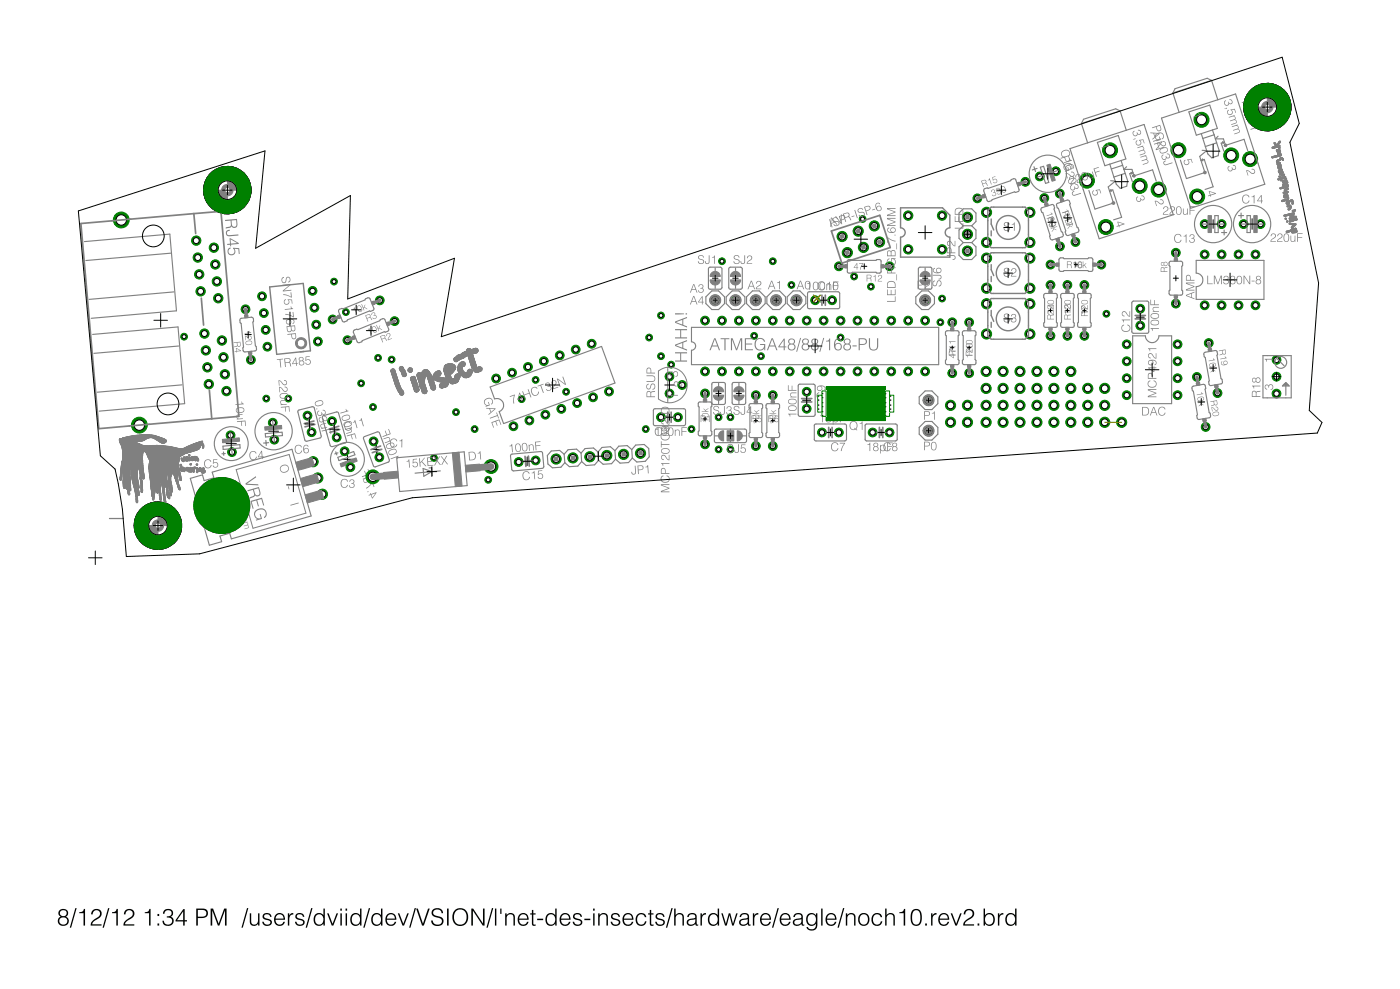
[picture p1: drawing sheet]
<svg xmlns="http://www.w3.org/2000/svg" width="210mm" height="148mm" viewBox="0 0 210 148" stroke-linecap="round" stroke-linejoin="round" font-family="sans-serif">
<path d="M8.9 138a.6 .6 0 0 0 1.2 0 .6 .6 0 0 0-1.2 0zM9.1 136.5a.46 .46 0 0 0 .1 .6 .46 .46 0 0 0 .7-.1 .46 .46 0 0 0-.2-.6zM9 136.3a.68 .68 0 0 1 1 0 .68 .68 0 0 1-.1 1 .75 .75 0 0 1 .3 1.1 .75 .75 0 0 1-1 .3 .72 .72 0 0 1-.5-.7 .72 .72 0 0 1 .4-.7h-.1a.56 .56 0 0 1 0-1zM11.3 136.1h.2l-.8 2.9h-.2zM11.9 136.7a.57 .57 0 0 0 .7-.5h.2v2.5h-.3v-1.9h-.6zM13.9 136.4a.79 .79 0 0 1 1.3 .1 .79 .79 0 0 1-.6 1.2l-.6 .4-.2 .4h1.4v.2h-1.6a1.59 1.59 0 0 1 1.1-1.3 .55 .55 0 0 0 .3-.7 .55 .55 0 0 0-.7-.3 .55 .55 0 0 0-.4 .6h-.2zM16.2 136.1h.2l-.8 2.9h-.2zM16.8 136.7a.57 .57 0 0 0 .7-.5h.2v2.5h-.3v-1.9h-.6zM18.8 136.4a.79 .79 0 0 1 1.3 .1 .79 .79 0 0 1-.6 1.2l-.6 .4-.2 .4h1.4v.2h-1.6a1.59 1.59 0 0 1 1.1-1.3 .55 .55 0 0 0 .3-.7 .55 .55 0 0 0-.7-.3 .55 .55 0 0 0-.4 .6h-.2zM21.7 136.7a.57 .57 0 0 0 .7-.5h.2v2.5h-.2v-1.9h-.7zM23.6 138.4h.3v.3h-.3zM23.6 136.9h.3v.3h-.3zM24.7 136.3a.71 .71 0 0 1 1 0 .71 .71 0 0 1 .1 .9l-.2 .1a.74 .74 0 0 1 .4 1 .74 .74 0 0 1-1 .4l-.5-.3-.1-.5h.2a.59 .59 0 0 0 .8 .6 .59 .59 0 0 0 .2-1h-.6v-.2a.51 .51 0 0 0 .7-.3 .51 .51 0 0 0-.3-.7 .51 .51 0 0 0-.7 .3v.3h-.3zM27.5 136.2h.2v1.7h.3v.1h-.3v.7h-.2v-.7h-1.2v-.1zM27.5 136.5l-1 1.4h1zM29.4 136.1a2.43 2.43 0 0 1 1.5 .1 .75 .75 0 0 1 .2 1 .75 .75 0 0 1-.9 .3h-.5v1.2h-.3zM29.7 136.3v1h.5a.53 .53 0 0 0 .7-.4 .53 .53 0 0 0-.6-.6zM31.6 136.1h.3l.9 2.3 .8-2.3h.4v2.6h-.3v-2.3l-.8 2.3h-.2l-.9-2.3v2.3h-.2zM37 136.1h.2l-.8 2.9h-.2zM37.4 136.8h.3v1.2a.53 .53 0 0 0 .6 .5 .53 .53 0 0 0 .4-.7v-1h.2v1.9h-.2v-.3a.68 .68 0 0 1-.8 .3 .68 .68 0 0 1-.5-.7zM39.5 136.9a.74 .74 0 0 1 1.2 .5h-.2a.42 .42 0 0 0-.5-.5 .42 .42 0 0 0-.3 .6l.2 .1a.77 .77 0 0 1 .9 .7 .76 .76 0 0 1-.8 .4 .76 .76 0 0 1-.7-.6h.2a.49 .49 0 0 0 .5 .5 .49 .49 0 0 0 .5-.5l-.3-.2a.71 .71 0 0 1-.8-.8zM41.5 137.2l-.2 .4h1.2a.58 .58 0 0 0-.3-.6 .58 .58 0 0 0-.7 .2zM41.3 137.1a.82 .82 0 0 1 1-.2 .82 .82 0 0 1 .4 .9h-1.4a.61 .61 0 0 0 .5 .7 .61 .61 0 0 0 .7-.4h.2a.85 .85 0 0 1-1.1 .6 .85 .85 0 0 1-.5-1.1zM43.2 136.8h.2v.4a.55 .55 0 0 1 .6-.4v.2a.61 .61 0 0 0-.6 .8v.9h-.2zM44.4 136.9a.74 .74 0 0 1 1.2 .5h-.2a.42 .42 0 0 0-.5-.5 .42 .42 0 0 0-.3 .6l.2 .1a.77 .77 0 0 1 .9 .7 .76 .76 0 0 1-.8 .4 .76 .76 0 0 1-.7-.6h.2a.49 .49 0 0 0 .6 .5 .49 .49 0 0 0 .4-.5l-.3-.2a.71 .71 0 0 1-.8-.8zM46.7 136.1h.2l-.9 2.9h-.2zM47.5 137.1a.77 .77 0 0 0-.2 1 .77 .77 0 0 0 .8 .4 .77 .77 0 0 0 .4-1 .77 .77 0 0 0-.9-.5zM47.3 137l.3-.2h.4l.5 .3v-1h.2v2.6h-.2v-.4a.83 .83 0 0 1-1.1 .3 .83 .83 0 0 1-.4-1zM49 136.8h.3l.6 1.6 .6-1.6h.2l-.7 1.9h-.3zM51 136.8h.2v1.9h-.2zM51 136.1h.3v.3h-.3zM51.8 136.8h.2v1.9h-.2zM51.8 136.1h.2v.3h-.2zM53 137.1a.77 .77 0 0 0-.2 1 .77 .77 0 0 0 .8 .4 .77 .77 0 0 0 .4-1 .77 .77 0 0 0-.9-.5zM52.8 137l.3-.2h.4l.5 .3v-1h.2v2.6h-.2v-.4a.83 .83 0 0 1-1.1 .3 .83 .83 0 0 1-.4-1zM55.3 136.1h.2l-.8 2.9h-.2zM56.1 137.1a.77 .77 0 0 0-.2 1 .77 .77 0 0 0 .9 .4 .77 .77 0 0 0 .3-1 .77 .77 0 0 0-.9-.5zM56 137l.3-.2h.4l.4 .3v-1h.2v2.6h-.2v-.4a.83 .83 0 0 1-1.1 .3 .83 .83 0 0 1-.3-1zM58.2 137.2l-.2 .4h1.2a.58 .58 0 0 0-.3-.6 .58 .58 0 0 0-.7 .2zM58 137.1a.82 .82 0 0 1 1-.2 .82 .82 0 0 1 .4 .9h-1.4a.61 .61 0 0 0 .4 .7 .61 .61 0 0 0 .8-.4h.2a.85 .85 0 0 1-1.1 .6 .85 .85 0 0 1-.5-1.1zM59.6 136.8h.3l.6 1.6 .6-1.6h.2l-.7 1.9h-.3zM62.2 136.1h.2l-.9 2.9h-.2zM62.4 136.1h.2l.8 2.3 .8-2.3h.2l-.9 2.6h-.2zM64.9 136.3a.89 .89 0 0 1 .9-.2 .89 .89 0 0 1 .6 .7h-.2a.61 .61 0 0 0-.7-.5 .61 .61 0 0 0-.5 .6l.5 .3a.83 .83 0 0 1 .8 .3 .83 .83 0 0 1 .1 .9 .98 .98 0 0 1-1 .3 .98 .98 0 0 1-.8-.8h.3a.7 .7 0 0 0 .6 .6 .7 .7 0 0 0 .8-.5 1.05 1.05 0 0 0-1.1-.6 .64 .64 0 0 1-.3-1.1zM67 136.1h.3v2.6h-.3zM68.2 136.3a1.24 1.24 0 0 1 1.5 0 1.24 1.24 0 0 1 .5 1.4 1.21 1.21 0 0 1-1.6 1 1.21 1.21 0 0 1-.7-1.7zM68.4 136.5a1.17 1.17 0 0 0-.3 1.2 1.17 1.17 0 0 0 1.1 .8 1.2 1.2 0 0 0 .8-1.1 1.2 1.2 0 0 0-.8-1.1h-.4zM70.7 136.1h.2l1.5 2.2v-2.2h.3v2.6h-.3l-1.5-2.3v2.3h-.2zM73.8 136.1h.2l-.9 2.9h-.2zM74.2 136.1h.2v2.6h-.2zM75 136.1h.2v.8h-.2zM75.7 136.8h.3v.3a.67 .67 0 0 1 .7-.3 .67 .67 0 0 1 .5 .7v1.2h-.2v-1.2a.53 .53 0 0 0-.6-.5 .53 .53 0 0 0-.4 .7v1h-.3zM78 137.2l-.2 .4h1.2a.58 .58 0 0 0-.3-.6 .58 .58 0 0 0-.7 .2zM77.8 137.1a.82 .82 0 0 1 1-.2 .82 .82 0 0 1 .5 .9h-1.5a.61 .61 0 0 0 .5 .7 .61 .61 0 0 0 .7-.4h.2a.85 .85 0 0 1-1 .6 .85 .85 0 0 1-.6-1.1zM79.7 136.3h.3v.5h.3v.2h-.3v1.3v.2h.3a.28 .28 0 0 1-.2 .2 .28 .28 0 0 1-.3-.2l-.1-1.5h-.2v-.2h.2zM80.5 137.6h.9v.3h-.9zM82.2 137.1a.77 .77 0 0 0-.2 1 .77 .77 0 0 0 .9 .4 .77 .77 0 0 0 .3-1 .77 .77 0 0 0-.9-.5zM82.1 137l.3-.2h.4l.4 .3v-1h.3v2.6h-.3v-.4a.83 .83 0 0 1-1 .3 .83 .83 0 0 1-.4-1zM84.3 137.2l-.2 .4h1.2a.58 .58 0 0 0-.3-.6 .58 .58 0 0 0-.7 .2zM84.1 137.1a.82 .82 0 0 1 1-.2 .82 .82 0 0 1 .4 .9h-1.4a.61 .61 0 0 0 .5 .7 .61 .61 0 0 0 .7-.4h.2a.85 .85 0 0 1-1.1 .6 .85 .85 0 0 1-.5-1.1zM86.1 136.9a.74 .74 0 0 1 1.2 .5h-.3a.42 .42 0 0 0-.4-.5 .42 .42 0 0 0-.4 .6l.2 .1a.77 .77 0 0 1 .9 .7 .76 .76 0 0 1-.8 .4 .76 .76 0 0 1-.6-.6h.2a.49 .49 0 0 0 .5 .5 .49 .49 0 0 0 .5-.5l-.3-.2a.71 .71 0 0 1-.8-.8zM87.6 137.6h.9v.3h-.9zM88.9 136.8h.2v1.9h-.2zM88.9 136.1h.3v.3h-.3zM89.7 136.8h.2v.3a.67 .67 0 0 1 .8-.3 .67 .67 0 0 1 .4 .7v1.2h-.2v-1.2a.53 .53 0 0 0-.6-.5 .53 .53 0 0 0-.4 .7v1h-.2zM91.8 136.9a.74 .74 0 0 1 1.2 .5h-.3a.42 .42 0 0 0-.4-.5 .42 .42 0 0 0-.4 .6l.2 .1a.77 .77 0 0 1 .9 .7 .76 .76 0 0 1-.8 .4 .76 .76 0 0 1-.6-.6h.2a.49 .49 0 0 0 .5 .5 .49 .49 0 0 0 .5-.5l-.3-.2a.71 .71 0 0 1-.9-.8zM93.7 137.2l-.1 .4h1.1a.58 .58 0 0 0-.3-.6 .58 .58 0 0 0-.7 .2zM93.5 137.1a.82 .82 0 0 1 1-.2 .82 .82 0 0 1 .5 .9h-1.4a.61 .61 0 0 0 .4 .7 .61 .61 0 0 0 .7-.4h.3a.85 .85 0 0 1-1.1 .6 .85 .85 0 0 1-.6-1.1zM95.6 137a.78 .78 0 0 1 1.3 .4h-.2a.63 .63 0 0 0-.8-.4 .63 .63 0 0 0-.4 .9 .59 .59 0 0 0 .6 .6 .59 .59 0 0 0 .6-.5h.2a.84 .84 0 0 1-1 .7 .84 .84 0 0 1-.6-1.1zM97.4 136.3h.2v.5h.4v.2h-.4v1.3l.1 .2h.3a.28 .28 0 0 1-.3 .2 .28 .28 0 0 1-.3-.2v-1.5h-.2v-.2h.2zM98.5 136.9a.74 .74 0 0 1 1.1 .5h-.2a.42 .42 0 0 0-.5-.5 .42 .42 0 0 0-.3 .6l.2 .1a.77 .77 0 0 1 .9 .7 .76 .76 0 0 1-.8 .4 .76 .76 0 0 1-.7-.6h.3a.49 .49 0 0 0 .5 .5 .49 .49 0 0 0 .4-.5l-.2-.2a.71 .71 0 0 1-.9-.8zM100.7 136.1h.2l-.9 2.9h-.2zM101.1 136.1h.2v1a.67 .67 0 0 1 .8-.3 .67 .67 0 0 1 .4 .7v1.2h-.2v-1.2a.53 .53 0 0 0-.6-.5 .53 .53 0 0 0-.4 .7v1h-.2zM103.3 137.9a.41 .41 0 0 0 .1 .6 .41 .41 0 0 0 .5-.1l.3-.2v-.5zM103.2 137a.74 .74 0 0 1 1.3 .4v1l.2 .1v.2h-.3l-.2-.3a.67 .67 0 0 1-.8 .3 .67 .67 0 0 1-.4-.7 1.02 1.02 0 0 1 1-.4h.1a.3 .3 0 0 0 .2-.4 .3 .3 0 0 0-.3-.2 .52 .52 0 0 0-.7 .4h-.3zM105 136.8h.2v.4a.55 .55 0 0 1 .6-.4v.2a.61 .61 0 0 0-.6 .8v.9h-.2zM106.6 137.1a.77 .77 0 0 0-.2 1 .77 .77 0 0 0 .9 .4 .77 .77 0 0 0 .3-1 .77 .77 0 0 0-.9-.5zM106.4 137l.4-.2h.3l.5 .3v-1h.2v2.6h-.2v-.4a.83 .83 0 0 1-1.1 .3 .83 .83 0 0 1-.4-1zM108.1 136.8h.3l.4 1.6 .5-1.6h.2l.4 1.6 .5-1.6h.2l-.6 1.9h-.2l-.4-1.6-.4 1.6h-.3zM111.2 137.9a.41 .41 0 0 0 0 .6 .41 .41 0 0 0 .6-.1l.2-.2 .1-.5zM111 137a.74 .74 0 0 1 1.3 .4v1l.2 .1v.2h-.3l-.1-.3a.67 .67 0 0 1-.8 .3 .67 .67 0 0 1-.4-.7 1.02 1.02 0 0 1 .9-.4h.2a.3 .3 0 0 0 .1-.4 .3 .3 0 0 0-.2-.2 .52 .52 0 0 0-.8 .4h-.2zM112.9 136.8h.2v.4a.55 .55 0 0 1 .6-.4v.2a.61 .61 0 0 0-.6 .8v.9h-.2zM114.4 137.2l-.2 .4h1.2a.58 .58 0 0 0-.4-.6 .58 .58 0 0 0-.6 .2zM114.2 137.1a.82 .82 0 0 1 1-.2 .82 .82 0 0 1 .4 .9h-1.4a.61 .61 0 0 0 .4 .7 .61 .61 0 0 0 .7-.4h.3a.85 .85 0 0 1-1.1 .6 .85 .85 0 0 1-.5-1.1zM116.6 136.1h.2l-.9 2.9h-.2zM117.3 137.2l-.2 .4h1.2a.58 .58 0 0 0-.3-.6 .58 .58 0 0 0-.7 .2zM117.1 137.1a.82 .82 0 0 1 1-.2 .82 .82 0 0 1 .4 .9h-1.4a.61 .61 0 0 0 .5 .7 .61 .61 0 0 0 .7-.4h.2a.85 .85 0 0 1-1.1 .6 .85 .85 0 0 1-.5-1.1zM119.2 137.9a.41 .41 0 0 0 .1 .6 .41 .41 0 0 0 .5-.1l.3-.2 .1-.5zM119.1 137a.74 .74 0 0 1 1.3 .4v1l.2 .1v.2h-.3l-.1-.3a.67 .67 0 0 1-.9 .3 .67 .67 0 0 1-.4-.7 1.02 1.02 0 0 1 1-.4h.1a.3 .3 0 0 0 .2-.4 .3 .3 0 0 0-.3-.2 .52 .52 0 0 0-.7 .4h-.2zM121.3 137.2a.74 .74 0 0 0-.2 .9 .74 .74 0 0 0 1 .3 .74 .74 0 0 0 .2-1 .74 .74 0 0 0-1-.2zM121.2 136.9a.79 .79 0 0 1 1.1 .3v-.4h.2v1.7a.85 .85 0 0 1-.6 .9 .85 .85 0 0 1-1-.5h.2a.65 .65 0 0 0 .9 .3 .65 .65 0 0 0 .3-.8 .84 .84 0 0 1-1.1 .2 .84 .84 0 0 1-.3-1.1zM123.1 136.1h.2v2.6h-.2zM124.2 137.2l-.2 .4h1.2a.58 .58 0 0 0-.3-.6 .58 .58 0 0 0-.7 .2zM124 137.1a.82 .82 0 0 1 1-.2 .82 .82 0 0 1 .4 .9h-1.4a.61 .61 0 0 0 .4 .7 .61 .61 0 0 0 .8-.4h.2a.85 .85 0 0 1-1.1 .6 .85 .85 0 0 1-.5-1.1zM126.4 136.1h.2l-.8 2.9h-.2zM126.8 136.8h.2v.3a.67 .67 0 0 1 .8-.3 .67 .67 0 0 1 .5 .7v1.2h-.2v-1.2a.53 .53 0 0 0-.7-.5 .53 .53 0 0 0-.4 .7v1h-.2zM128.9 137.1a.9 .9 0 0 1 1.2-.1 .9 .9 0 0 1 .2 1.1 .88 .88 0 0 1-1.2 .5 .88 .88 0 0 1-.4-1.2zM129.1 137.1a.77 .77 0 0 0-.2 1 .77 .77 0 0 0 .9 .4 .83 .83 0 0 0 .3-.9 .83 .83 0 0 0-.6-.6zM131 137a.78 .78 0 0 1 1.3 .4h-.3a.63 .63 0 0 0-.8-.4 .63 .63 0 0 0-.3 .9 .59 .59 0 0 0 .5 .6 .59 .59 0 0 0 .7-.5h.2a.84 .84 0 0 1-1.1 .7 .84 .84 0 0 1-.5-1.1zM132.7 136.1h.2v1a.67 .67 0 0 1 .8-.3 .67 .67 0 0 1 .5 .7v1.2h-.2v-1.2a.53 .53 0 0 0-.7-.5 .53 .53 0 0 0-.4 .7v1h-.2zM134.8 136.7a.57 .57 0 0 0 .7-.5h.2v2.5h-.2v-1.9h-.7zM137.1 136.5a1.74 1.74 0 0 0 0 1.9 .66 .66 0 0 0 .7-.1 .66 .66 0 0 0 .2-.7 1 1 0 0 0-.6-1.2zM136.8 136.4a.87 .87 0 0 1 1-.1 .87 .87 0 0 1 .4 1 1.1 1.1 0 0 1-.8 1.4 .99 .99 0 0 1-.9-1.3l.1-.6zM138.7 138.4h.3v.3h-.3zM139.6 136.8h.2v.4a.55 .55 0 0 1 .6-.4v.2a.61 .61 0 0 0-.6 .8v.9h-.2zM141.1 137.2l-.2 .4h1.2a.58 .58 0 0 0-.3-.6 .58 .58 0 0 0-.7 .2zM140.9 137.1a.82 .82 0 0 1 1-.2 .82 .82 0 0 1 .4 .9h-1.4a.61 .61 0 0 0 .4 .7 .61 .61 0 0 0 .8-.4h.2a.85 .85 0 0 1-1.1 .6 .85 .85 0 0 1-.5-1.1zM142.5 136.8h.3l.6 1.6 .6-1.6h.2l-.7 1.9h-.3zM144.7 136.4a.79 .79 0 0 1 1.3 .1 .79 .79 0 0 1-.6 1.2l-.6 .4-.1 .4h1.3v.2h-1.6a1.59 1.59 0 0 1 1.1-1.3 .55 .55 0 0 0 .3-.7 .55 .55 0 0 0-.7-.3 .55 .55 0 0 0-.4 .6h-.2zM146.6 138.4h.2v.3h-.2zM147.9 137.1a.74 .74 0 0 0-.2 1 .74 .74 0 0 0 1 .2 .74 .74 0 0 0 .2-.9 .74 .74 0 0 0-1-.3zM147.5 136.1h.2v1a.84 .84 0 0 1 1.1-.2 .84 .84 0 0 1 .3 1 .79 .79 0 0 1-.5 .8 .79 .79 0 0 1-.9-.4v.4h-.2zM149.6 136.8h.2v.4a.55 .55 0 0 1 .6-.4v.2a.61 .61 0 0 0-.6 .8v.9h-.2zM151.2 137.1a.77 .77 0 0 0-.2 1 .77 .77 0 0 0 .8 .4 .77 .77 0 0 0 .4-1 .77 .77 0 0 0-.9-.5zM151 137l.3-.2h.4l.5 .3v-1h.2v2.6h-.2v-.4a.83 .83 0 0 1-1.1 .3 .83 .83 0 0 1-.4-1z" fill-rule="evenodd" fill="#000"/>
<path d="M51.2 68.8h1.8M52.1 67.9v1.8M55.8 67.3h1.3M56.4 66.7v1.3" fill="none" stroke="#000" stroke-width=".15"/>
<g fill="#808080">
<path d="M58.6 68.7v.1l.9-.3 .1 .3 .2-.4-.1-.1zM58.4 67.6l.3-.2a.36 .36 0 0 1 .7 .1 .36 .36 0 0 1-.5 .5 .33 .33 0 0 1-.4 .1 .33 .33 0 0 1-.1-.5zM58.3 67.5a.45 .45 0 0 0 .1 .6 .45 .45 0 0 0 .6 0 .46 .46 0 0 0 .4-.6 .46 .46 0 0 0-.7-.2zM58.1 66.7l.3-.2a.36 .36 0 0 1 .6 .1 .36 .36 0 0 1-.4 .5 .33 .33 0 0 1-.5 0 .33 .33 0 0 1 0-.4zM58 66.6a.45 .45 0 0 0 .1 .6 .45 .45 0 0 0 .6 0 .46 .46 0 0 0 .4-.7 .46 .46 0 0 0-.7-.1zM57.5 65.7v.1l.6-.2a.26 .26 0 0 1 .3 .2 .26 .26 0 0 1-.2 .3l-.5 .2v.1l.9-.3v-.1h-.2a.33 .33 0 0 0 0-.4 .33 .33 0 0 0-.4-.1zM57.7 64.5l.2 .6-.6 .3 .1 .1 1.2-.5-.3-.7h-.1l.2 .7-.4 .1-.2-.6z" fill-rule="evenodd"/>
<path d="M55.5 73.9l.1 .1-.3 .2v.1l.3-.1 .2 .5 .7-.9-.1-.1-.8 .3v-.1zM55.7 74.1l.6-.2-.5 .7zM55.1 73.6v.2l.2-.1-.1-.1zM54.9 73.1v.1l.3-.1 .6-.7 .2 .6 .1-.1-.2-.7-.6 .6zM54.4 71.7v.1h.1a.34 .34 0 0 0 0 .4 .34 .34 0 0 0 .4 .1l.6-.2v-.1l-.6 .2a.26 .26 0 0 1-.3-.2 .26 .26 0 0 1 .2-.3l.5-.2-.1-.1zM54.6 70.6l.2 .6-.6 .2 .1 .1 1.2-.5-.3-.7h-.1l.3 .7-.5 .1-.2-.6z" fill-rule="evenodd"/>
</g>
<g fill="none" stroke="#808080" stroke-width=".17">
<path d="M50.3 67.7l.2 .5M50.7 68.5l2.3-.9 .2 .5-2.4 .9zM50.7 67.8l-.5 .2M51.5 67.2l.3 .9M52.3 69.4l.4 1M54.6 65.4l2-.7 .2 .1 1.6 4.1-.1 .3-2 .7h-.3l-1.5-4.2zM56.2 66.6l.1 .5M56.5 67.6l.2 .4"/>
<circle cx="52.1" cy="68.8" r="2.54"/>
</g>
<path d="M51 69.5l2.4-.9 .2 .5-2.4 .9z" fill="#808080" stroke="#808080" stroke-width=".15"/>
<path d="M57.1 66.8l-1.5 .6M57.2 67.3l-1.4 .5" fill="none" stroke="#808080" stroke-width=".25"/>
<g fill="#000080" stroke="#000080" stroke-width=".15">
<path d="M31.4 26.1a3.5 3.5 0 0 1 5.7 .4 3.5 3.5 0 0 1-2 5.4 3.5 3.5 0 0 1-4.6-3.4h2.1a1.52 1.52 0 0 1 2.2-1.3 1.52 1.52 0 0 1 .2 2.5 1.52 1.52 0 0 1-2.4-.9v-.3h-2.1a3.5 3.5 0 0 1 .9-2.4z" fill-rule="evenodd"/>
<path d="M187.3 13.7a3.6 3.6 0 0 1 5.7 .4 3.6 3.6 0 0 1-2 5.4 3.6 3.6 0 0 1-4.5-3.5h2a1.53 1.53 0 0 1 2.2-1.3 1.53 1.53 0 0 1 .2 2.6 1.53 1.53 0 0 1-2.4-1v-.3h-2a3.6 3.6 0 0 1 .8-2.3z" fill-rule="evenodd"/>
<path d="M21 76.4a3.6 3.6 0 0 1 5.7 .4 3.6 3.6 0 0 1-2 5.4 3.6 3.6 0 0 1-4.6-3.5h2.1a1.52 1.52 0 0 1 2.2-1.3 1.52 1.52 0 0 1 .2 2.6 1.52 1.52 0 0 1-2.4-1v-.3h-2.1a3.4 3.4 0 0 1 .9-2.3z" fill-rule="evenodd"/>
<path d="M31.4 26.1a3.5 3.5 0 0 1 5.7 .4 3.5 3.5 0 0 1-2 5.4 3.5 3.5 0 0 1-4.6-3.4h2.1a1.52 1.52 0 0 1 2.2-1.3 1.52 1.52 0 0 1 .2 2.5 1.52 1.52 0 0 1-2.4-.9v-.3h-2.1a3.5 3.5 0 0 1 .9-2.4z" fill-rule="evenodd"/>
<path d="M187.3 13.7a3.6 3.6 0 0 1 5.7 .4 3.6 3.6 0 0 1-2 5.4 3.6 3.6 0 0 1-4.5-3.5h2a1.53 1.53 0 0 1 2.2-1.3 1.53 1.53 0 0 1 .2 2.6 1.53 1.53 0 0 1-2.4-1v-.3h-2a3.6 3.6 0 0 1 .8-2.3z" fill-rule="evenodd"/>
<path d="M21 76.4a3.6 3.6 0 0 1 5.7 .4 3.6 3.6 0 0 1-2 5.4 3.6 3.6 0 0 1-4.6-3.5h2.1a1.52 1.52 0 0 1 2.2-1.3 1.52 1.52 0 0 1 .2 2.6 1.52 1.52 0 0 1-2.4-1v-.3h-2.1a3.4 3.4 0 0 1 .9-2.3z" fill-rule="evenodd"/>
<circle cx="33.3" cy="75.7" r="4.2"/>
</g>
<circle cx="180.6" cy="45.7" r=".66" fill="#008000" stroke="#008000" stroke-width=".15"/>
<circle cx="180.6" cy="45.7" r=".4" fill="#fff" stroke="#000" stroke-width=".15"/>
<circle cx="183.2" cy="45.7" r=".66" fill="#008000" stroke="#008000" stroke-width=".15"/>
<circle cx="183.2" cy="45.7" r=".4" fill="#fff" stroke="#000" stroke-width=".15"/>
<circle cx="183.2" cy="38.1" r=".66" fill="#008000" stroke="#008000" stroke-width=".15"/>
<circle cx="183.2" cy="38.1" r=".4" fill="#fff" stroke="#000" stroke-width=".15"/>
<circle cx="180.6" cy="38.1" r=".66" fill="#008000" stroke="#008000" stroke-width=".15"/>
<circle cx="180.6" cy="38.1" r=".4" fill="#fff" stroke="#000" stroke-width=".15"/>
<circle cx="185.7" cy="45.7" r=".66" fill="#008000" stroke="#008000" stroke-width=".15"/>
<circle cx="185.7" cy="45.7" r=".4" fill="#fff" stroke="#000" stroke-width=".15"/>
<circle cx="188.2" cy="45.7" r=".66" fill="#008000" stroke="#008000" stroke-width=".15"/>
<circle cx="188.2" cy="45.7" r=".4" fill="#fff" stroke="#000" stroke-width=".15"/>
<circle cx="185.7" cy="38.1" r=".66" fill="#008000" stroke="#008000" stroke-width=".15"/>
<circle cx="185.7" cy="38.1" r=".4" fill="#fff" stroke="#000" stroke-width=".15"/>
<circle cx="188.2" cy="38.1" r=".66" fill="#008000" stroke="#008000" stroke-width=".15"/>
<circle cx="188.2" cy="38.1" r=".4" fill="#fff" stroke="#000" stroke-width=".15"/>
<circle cx="168.9" cy="51.6" r=".66" fill="#008000" stroke="#008000" stroke-width=".15"/>
<circle cx="168.9" cy="51.6" r=".4" fill="#fff" stroke="#000" stroke-width=".15"/>
<circle cx="168.9" cy="54.1" r=".66" fill="#008000" stroke="#008000" stroke-width=".15"/>
<circle cx="168.9" cy="54.1" r=".4" fill="#fff" stroke="#000" stroke-width=".15"/>
<circle cx="176.6" cy="54.1" r=".66" fill="#008000" stroke="#008000" stroke-width=".15"/>
<circle cx="176.6" cy="54.1" r=".4" fill="#fff" stroke="#000" stroke-width=".15"/>
<circle cx="176.6" cy="51.6" r=".66" fill="#008000" stroke="#008000" stroke-width=".15"/>
<circle cx="176.6" cy="51.6" r=".4" fill="#fff" stroke="#000" stroke-width=".15"/>
<circle cx="168.9" cy="56.7" r=".66" fill="#008000" stroke="#008000" stroke-width=".15"/>
<circle cx="168.9" cy="56.7" r=".4" fill="#fff" stroke="#000" stroke-width=".15"/>
<circle cx="168.9" cy="59.2" r=".66" fill="#008000" stroke="#008000" stroke-width=".15"/>
<circle cx="168.9" cy="59.2" r=".4" fill="#fff" stroke="#000" stroke-width=".15"/>
<circle cx="176.6" cy="56.7" r=".66" fill="#008000" stroke="#008000" stroke-width=".15"/>
<circle cx="176.6" cy="56.7" r=".4" fill="#fff" stroke="#000" stroke-width=".15"/>
<circle cx="176.6" cy="59.2" r=".66" fill="#008000" stroke="#008000" stroke-width=".15"/>
<circle cx="176.6" cy="59.2" r=".4" fill="#fff" stroke="#000" stroke-width=".15"/>
<circle cx="127" cy="37.8" r=".76" fill="#008000" stroke="#008000" stroke-width=".15"/>
<circle cx="127" cy="37.8" r=".51" fill="#fff" stroke="#000" stroke-width=".15"/>
<circle cx="126.3" cy="35.4" r=".76" fill="#008000" stroke="#008000" stroke-width=".15"/>
<circle cx="126.3" cy="35.4" r=".51" fill="#fff" stroke="#000" stroke-width=".15"/>
<circle cx="129.5" cy="37.1" r=".76" fill="#008000" stroke="#008000" stroke-width=".15"/>
<circle cx="129.5" cy="37.1" r=".51" fill="#fff" stroke="#000" stroke-width=".15"/>
<circle cx="128.7" cy="34.6" r=".76" fill="#008000" stroke="#008000" stroke-width=".15"/>
<circle cx="128.7" cy="34.6" r=".51" fill="#fff" stroke="#000" stroke-width=".15"/>
<circle cx="131.9" cy="36.3" r=".76" fill="#008000" stroke="#008000" stroke-width=".15"/>
<circle cx="131.9" cy="36.3" r=".51" fill="#fff" stroke="#000" stroke-width=".15"/>
<circle cx="131.1" cy="33.8" r=".76" fill="#008000" stroke="#008000" stroke-width=".15"/>
<circle cx="131.1" cy="33.8" r=".51" fill="#fff" stroke="#000" stroke-width=".15"/>
<circle cx="105.7" cy="55.6" r=".66" fill="#008000" stroke="#008000" stroke-width=".15"/>
<circle cx="105.7" cy="55.6" r=".4" fill="#fff" stroke="#000" stroke-width=".15"/>
<circle cx="108.2" cy="55.6" r=".66" fill="#008000" stroke="#008000" stroke-width=".15"/>
<circle cx="108.2" cy="55.6" r=".4" fill="#fff" stroke="#000" stroke-width=".15"/>
<circle cx="110.8" cy="55.6" r=".66" fill="#008000" stroke="#008000" stroke-width=".15"/>
<circle cx="110.8" cy="55.6" r=".4" fill="#fff" stroke="#000" stroke-width=".15"/>
<circle cx="113.3" cy="55.6" r=".66" fill="#008000" stroke="#008000" stroke-width=".15"/>
<circle cx="113.3" cy="55.6" r=".4" fill="#fff" stroke="#000" stroke-width=".15"/>
<circle cx="115.9" cy="55.6" r=".66" fill="#008000" stroke="#008000" stroke-width=".15"/>
<circle cx="115.9" cy="55.6" r=".4" fill="#fff" stroke="#000" stroke-width=".15"/>
<circle cx="118.4" cy="55.6" r=".66" fill="#008000" stroke="#008000" stroke-width=".15"/>
<circle cx="118.4" cy="55.6" r=".4" fill="#fff" stroke="#000" stroke-width=".15"/>
<circle cx="120.9" cy="55.6" r=".66" fill="#008000" stroke="#008000" stroke-width=".15"/>
<circle cx="120.9" cy="55.6" r=".4" fill="#fff" stroke="#000" stroke-width=".15"/>
<circle cx="123.5" cy="55.6" r=".66" fill="#008000" stroke="#008000" stroke-width=".15"/>
<circle cx="123.5" cy="55.6" r=".4" fill="#fff" stroke="#000" stroke-width=".15"/>
<circle cx="126" cy="55.6" r=".66" fill="#008000" stroke="#008000" stroke-width=".15"/>
<circle cx="126" cy="55.6" r=".4" fill="#fff" stroke="#000" stroke-width=".15"/>
<circle cx="128.6" cy="55.6" r=".66" fill="#008000" stroke="#008000" stroke-width=".15"/>
<circle cx="128.6" cy="55.6" r=".4" fill="#fff" stroke="#000" stroke-width=".15"/>
<circle cx="131.1" cy="55.6" r=".66" fill="#008000" stroke="#008000" stroke-width=".15"/>
<circle cx="131.1" cy="55.6" r=".4" fill="#fff" stroke="#000" stroke-width=".15"/>
<circle cx="133.6" cy="55.6" r=".66" fill="#008000" stroke="#008000" stroke-width=".15"/>
<circle cx="133.6" cy="55.6" r=".4" fill="#fff" stroke="#000" stroke-width=".15"/>
<circle cx="136.2" cy="55.6" r=".66" fill="#008000" stroke="#008000" stroke-width=".15"/>
<circle cx="136.2" cy="55.6" r=".4" fill="#fff" stroke="#000" stroke-width=".15"/>
<circle cx="138.7" cy="55.6" r=".66" fill="#008000" stroke="#008000" stroke-width=".15"/>
<circle cx="138.7" cy="55.6" r=".4" fill="#fff" stroke="#000" stroke-width=".15"/>
<circle cx="138.7" cy="48" r=".66" fill="#008000" stroke="#008000" stroke-width=".15"/>
<circle cx="138.7" cy="48" r=".4" fill="#fff" stroke="#000" stroke-width=".15"/>
<circle cx="136.2" cy="48" r=".66" fill="#008000" stroke="#008000" stroke-width=".15"/>
<circle cx="136.2" cy="48" r=".4" fill="#fff" stroke="#000" stroke-width=".15"/>
<circle cx="133.6" cy="48" r=".66" fill="#008000" stroke="#008000" stroke-width=".15"/>
<circle cx="133.6" cy="48" r=".4" fill="#fff" stroke="#000" stroke-width=".15"/>
<circle cx="131.1" cy="48" r=".66" fill="#008000" stroke="#008000" stroke-width=".15"/>
<circle cx="131.1" cy="48" r=".4" fill="#fff" stroke="#000" stroke-width=".15"/>
<circle cx="128.6" cy="48" r=".66" fill="#008000" stroke="#008000" stroke-width=".15"/>
<circle cx="128.6" cy="48" r=".4" fill="#fff" stroke="#000" stroke-width=".15"/>
<circle cx="126" cy="48" r=".66" fill="#008000" stroke="#008000" stroke-width=".15"/>
<circle cx="126" cy="48" r=".4" fill="#fff" stroke="#000" stroke-width=".15"/>
<circle cx="123.5" cy="48" r=".66" fill="#008000" stroke="#008000" stroke-width=".15"/>
<circle cx="123.5" cy="48" r=".4" fill="#fff" stroke="#000" stroke-width=".15"/>
<circle cx="120.9" cy="48" r=".66" fill="#008000" stroke="#008000" stroke-width=".15"/>
<circle cx="120.9" cy="48" r=".4" fill="#fff" stroke="#000" stroke-width=".15"/>
<circle cx="118.4" cy="48" r=".66" fill="#008000" stroke="#008000" stroke-width=".15"/>
<circle cx="118.4" cy="48" r=".4" fill="#fff" stroke="#000" stroke-width=".15"/>
<circle cx="115.9" cy="48" r=".66" fill="#008000" stroke="#008000" stroke-width=".15"/>
<circle cx="115.9" cy="48" r=".4" fill="#fff" stroke="#000" stroke-width=".15"/>
<circle cx="113.3" cy="48" r=".66" fill="#008000" stroke="#008000" stroke-width=".15"/>
<circle cx="113.3" cy="48" r=".4" fill="#fff" stroke="#000" stroke-width=".15"/>
<circle cx="110.8" cy="48" r=".66" fill="#008000" stroke="#008000" stroke-width=".15"/>
<circle cx="110.8" cy="48" r=".4" fill="#fff" stroke="#000" stroke-width=".15"/>
<circle cx="108.2" cy="48" r=".66" fill="#008000" stroke="#008000" stroke-width=".15"/>
<circle cx="108.2" cy="48" r=".4" fill="#fff" stroke="#000" stroke-width=".15"/>
<circle cx="105.7" cy="48" r=".66" fill="#008000" stroke="#008000" stroke-width=".15"/>
<circle cx="105.7" cy="48" r=".4" fill="#fff" stroke="#000" stroke-width=".15"/>
<circle cx="47.7" cy="51.2" r=".66" fill="#008000" stroke="#008000" stroke-width=".15"/>
<circle cx="47.7" cy="51.2" r=".4" fill="#fff" stroke="#000" stroke-width=".15"/>
<circle cx="47.4" cy="48.6" r=".66" fill="#008000" stroke="#008000" stroke-width=".15"/>
<circle cx="47.4" cy="48.6" r=".4" fill="#fff" stroke="#000" stroke-width=".15"/>
<circle cx="47.1" cy="46.1" r=".66" fill="#008000" stroke="#008000" stroke-width=".15"/>
<circle cx="47.1" cy="46.1" r=".4" fill="#fff" stroke="#000" stroke-width=".15"/>
<circle cx="46.9" cy="43.6" r=".66" fill="#008000" stroke="#008000" stroke-width=".15"/>
<circle cx="46.9" cy="43.6" r=".4" fill="#fff" stroke="#000" stroke-width=".15"/>
<circle cx="39.3" cy="44.4" r=".66" fill="#008000" stroke="#008000" stroke-width=".15"/>
<circle cx="39.3" cy="44.4" r=".4" fill="#fff" stroke="#000" stroke-width=".15"/>
<circle cx="39.6" cy="46.9" r=".66" fill="#008000" stroke="#008000" stroke-width=".15"/>
<circle cx="39.6" cy="46.9" r=".4" fill="#fff" stroke="#000" stroke-width=".15"/>
<circle cx="39.8" cy="49.4" r=".66" fill="#008000" stroke="#008000" stroke-width=".15"/>
<circle cx="39.8" cy="49.4" r=".4" fill="#fff" stroke="#000" stroke-width=".15"/>
<circle cx="40.1" cy="51.9" r=".66" fill="#008000" stroke="#008000" stroke-width=".15"/>
<circle cx="40.1" cy="51.9" r=".4" fill="#fff" stroke="#000" stroke-width=".15"/>
<circle cx="56" cy="66.1" r=".66" fill="#008000" stroke="#008000" stroke-width=".15"/>
<circle cx="56" cy="66.1" r=".4" fill="#fff" stroke="#000" stroke-width=".15"/>
<circle cx="56.9" cy="68.5" r=".66" fill="#008000" stroke="#008000" stroke-width=".15"/>
<circle cx="56.9" cy="68.5" r=".4" fill="#fff" stroke="#000" stroke-width=".15"/>
<circle cx="99.1" cy="62.5" r=".66" fill="#008000" stroke="#008000" stroke-width=".15"/>
<circle cx="99.1" cy="62.5" r=".4" fill="#fff" stroke="#000" stroke-width=".15"/>
<circle cx="101.6" cy="62.5" r=".66" fill="#008000" stroke="#008000" stroke-width=".15"/>
<circle cx="101.6" cy="62.5" r=".4" fill="#fff" stroke="#000" stroke-width=".15"/>
<circle cx="52.5" cy="70" r=".66" fill="#008000" stroke="#008000" stroke-width=".15"/>
<circle cx="52.5" cy="70" r=".4" fill="#fff" stroke="#000" stroke-width=".15"/>
<circle cx="51.7" cy="67.6" r=".66" fill="#008000" stroke="#008000" stroke-width=".15"/>
<circle cx="51.7" cy="67.6" r=".4" fill="#fff" stroke="#000" stroke-width=".15"/>
<circle cx="48.3" cy="74" r=".76" fill="#008000" stroke="#008000" stroke-width=".15"/>
<circle cx="48.3" cy="74" r=".51" fill="#fff" stroke="#000" stroke-width=".15"/>
<circle cx="47.6" cy="71.6" r=".76" fill="#008000" stroke="#008000" stroke-width=".15"/>
<circle cx="47.6" cy="71.6" r=".51" fill="#fff" stroke="#000" stroke-width=".15"/>
<circle cx="46.9" cy="69.2" r=".76" fill="#008000" stroke="#008000" stroke-width=".15"/>
<circle cx="46.9" cy="69.2" r=".51" fill="#fff" stroke="#000" stroke-width=".15"/>
<circle cx="73.6" cy="69.9" r="1.04" fill="#008000" stroke="#008000" stroke-width=".15"/>
<circle cx="73.6" cy="69.9" r=".7" fill="#fff" stroke="#000" stroke-width=".15"/>
<circle cx="55.9" cy="71.4" r="1.04" fill="#008000" stroke="#008000" stroke-width=".15"/>
<circle cx="55.9" cy="71.4" r=".7" fill="#fff" stroke="#000" stroke-width=".15"/>
<circle cx="40.9" cy="63.3" r=".66" fill="#008000" stroke="#008000" stroke-width=".15"/>
<circle cx="40.9" cy="63.3" r=".4" fill="#fff" stroke="#000" stroke-width=".15"/>
<circle cx="41.1" cy="65.9" r=".66" fill="#008000" stroke="#008000" stroke-width=".15"/>
<circle cx="41.1" cy="65.9" r=".4" fill="#fff" stroke="#000" stroke-width=".15"/>
<circle cx="34.6" cy="65.2" r=".66" fill="#008000" stroke="#008000" stroke-width=".15"/>
<circle cx="34.6" cy="65.2" r=".4" fill="#fff" stroke="#000" stroke-width=".15"/>
<circle cx="34.8" cy="67.7" r=".66" fill="#008000" stroke="#008000" stroke-width=".15"/>
<circle cx="34.8" cy="67.7" r=".4" fill="#fff" stroke="#000" stroke-width=".15"/>
<circle cx="46.7" cy="64.7" r=".66" fill="#008000" stroke="#008000" stroke-width=".15"/>
<circle cx="46.7" cy="64.7" r=".4" fill="#fff" stroke="#000" stroke-width=".15"/>
<circle cx="46.1" cy="62.3" r=".66" fill="#008000" stroke="#008000" stroke-width=".15"/>
<circle cx="46.1" cy="62.3" r=".4" fill="#fff" stroke="#000" stroke-width=".15"/>
<circle cx="105.7" cy="58.9" r=".66" fill="#008000" stroke="#008000" stroke-width=".15"/>
<circle cx="105.7" cy="58.9" r=".4" fill="#fff" stroke="#000" stroke-width=".15"/>
<circle cx="105.7" cy="66.6" r=".66" fill="#008000" stroke="#008000" stroke-width=".15"/>
<circle cx="105.7" cy="66.6" r=".4" fill="#fff" stroke="#000" stroke-width=".15"/>
<circle cx="125.9" cy="60.5" r=".66" fill="#008000" stroke="#008000" stroke-width=".15"/>
<circle cx="125.9" cy="60.5" r=".4" fill="#fff" stroke="#000" stroke-width=".15"/>
<circle cx="130.7" cy="60.5" r=".66" fill="#008000" stroke="#008000" stroke-width=".15"/>
<circle cx="130.7" cy="60.5" r=".4" fill="#fff" stroke="#000" stroke-width=".15"/>
<circle cx="125.8" cy="64.8" r=".66" fill="#008000" stroke="#008000" stroke-width=".15"/>
<circle cx="125.8" cy="64.8" r=".4" fill="#fff" stroke="#000" stroke-width=".15"/>
<circle cx="123.2" cy="64.8" r=".66" fill="#008000" stroke="#008000" stroke-width=".15"/>
<circle cx="123.2" cy="64.8" r=".4" fill="#fff" stroke="#000" stroke-width=".15"/>
<circle cx="130.8" cy="64.8" r=".66" fill="#008000" stroke="#008000" stroke-width=".15"/>
<circle cx="130.8" cy="64.8" r=".4" fill="#fff" stroke="#000" stroke-width=".15"/>
<circle cx="133.4" cy="64.8" r=".66" fill="#008000" stroke="#008000" stroke-width=".15"/>
<circle cx="133.4" cy="64.8" r=".4" fill="#fff" stroke="#000" stroke-width=".15"/>
<circle cx="120.9" cy="58.7" r=".66" fill="#008000" stroke="#008000" stroke-width=".15"/>
<circle cx="120.9" cy="58.7" r=".4" fill="#fff" stroke="#000" stroke-width=".15"/>
<circle cx="120.9" cy="61.2" r=".66" fill="#008000" stroke="#008000" stroke-width=".15"/>
<circle cx="120.9" cy="61.2" r=".4" fill="#fff" stroke="#000" stroke-width=".15"/>
<circle cx="124.8" cy="45" r=".66" fill="#008000" stroke="#008000" stroke-width=".15"/>
<circle cx="124.8" cy="45" r=".4" fill="#fff" stroke="#000" stroke-width=".15"/>
<circle cx="122.2" cy="45" r=".66" fill="#008000" stroke="#008000" stroke-width=".15"/>
<circle cx="122.2" cy="45" r=".4" fill="#fff" stroke="#000" stroke-width=".15"/>
<circle cx="29.4" cy="36" r=".7" fill="#008000" stroke="#008000" stroke-width=".15"/>
<circle cx="29.4" cy="36" r=".44" fill="#fff" stroke="#000" stroke-width=".15"/>
<circle cx="32.1" cy="37.1" r=".7" fill="#008000" stroke="#008000" stroke-width=".15"/>
<circle cx="32.1" cy="37.1" r=".44" fill="#fff" stroke="#000" stroke-width=".15"/>
<circle cx="29.7" cy="38.6" r=".7" fill="#008000" stroke="#008000" stroke-width=".15"/>
<circle cx="29.7" cy="38.6" r=".44" fill="#fff" stroke="#000" stroke-width=".15"/>
<circle cx="32.3" cy="39.6" r=".7" fill="#008000" stroke="#008000" stroke-width=".15"/>
<circle cx="32.3" cy="39.6" r=".44" fill="#fff" stroke="#000" stroke-width=".15"/>
<circle cx="29.9" cy="41.1" r=".7" fill="#008000" stroke="#008000" stroke-width=".15"/>
<circle cx="29.9" cy="41.1" r=".44" fill="#fff" stroke="#000" stroke-width=".15"/>
<circle cx="32.5" cy="42.2" r=".7" fill="#008000" stroke="#008000" stroke-width=".15"/>
<circle cx="32.5" cy="42.2" r=".44" fill="#fff" stroke="#000" stroke-width=".15"/>
<circle cx="30.1" cy="43.6" r=".7" fill="#008000" stroke="#008000" stroke-width=".15"/>
<circle cx="30.1" cy="43.6" r=".44" fill="#fff" stroke="#000" stroke-width=".15"/>
<circle cx="32.7" cy="44.7" r=".7" fill="#008000" stroke="#008000" stroke-width=".15"/>
<circle cx="32.7" cy="44.7" r=".44" fill="#fff" stroke="#000" stroke-width=".15"/>
<circle cx="30.6" cy="50" r=".7" fill="#008000" stroke="#008000" stroke-width=".15"/>
<circle cx="30.6" cy="50" r=".44" fill="#fff" stroke="#000" stroke-width=".15"/>
<circle cx="33.3" cy="51" r=".7" fill="#008000" stroke="#008000" stroke-width=".15"/>
<circle cx="33.3" cy="51" r=".44" fill="#fff" stroke="#000" stroke-width=".15"/>
<circle cx="30.9" cy="52.5" r=".7" fill="#008000" stroke="#008000" stroke-width=".15"/>
<circle cx="30.9" cy="52.5" r=".44" fill="#fff" stroke="#000" stroke-width=".15"/>
<circle cx="33.5" cy="53.5" r=".7" fill="#008000" stroke="#008000" stroke-width=".15"/>
<circle cx="33.5" cy="53.5" r=".44" fill="#fff" stroke="#000" stroke-width=".15"/>
<circle cx="31.1" cy="55" r=".7" fill="#008000" stroke="#008000" stroke-width=".15"/>
<circle cx="31.1" cy="55" r=".44" fill="#fff" stroke="#000" stroke-width=".15"/>
<circle cx="33.7" cy="56.1" r=".7" fill="#008000" stroke="#008000" stroke-width=".15"/>
<circle cx="33.7" cy="56.1" r=".44" fill="#fff" stroke="#000" stroke-width=".15"/>
<circle cx="31.3" cy="57.6" r=".7" fill="#008000" stroke="#008000" stroke-width=".15"/>
<circle cx="31.3" cy="57.6" r=".44" fill="#fff" stroke="#000" stroke-width=".15"/>
<circle cx="34" cy="58.6" r=".7" fill="#008000" stroke="#008000" stroke-width=".15"/>
<circle cx="34" cy="58.6" r=".44" fill="#fff" stroke="#000" stroke-width=".15"/>
<circle cx="18.2" cy="33" r="1.19" fill="#008000" stroke="#008000" stroke-width=".15"/>
<circle cx="18.2" cy="33" r=".78" fill="#fff" stroke="#000" stroke-width=".15"/>
<circle cx="20.9" cy="63.7" r="1.19" fill="#008000" stroke="#008000" stroke-width=".15"/>
<circle cx="20.9" cy="63.7" r=".78" fill="#fff" stroke="#000" stroke-width=".15"/>
<circle cx="59.2" cy="48.1" r=".66" fill="#008000" stroke="#008000" stroke-width=".15"/>
<circle cx="59.2" cy="48.1" r=".4" fill="#fff" stroke="#000" stroke-width=".15"/>
<circle cx="52.1" cy="51" r=".66" fill="#008000" stroke="#008000" stroke-width=".15"/>
<circle cx="52.1" cy="51" r=".4" fill="#fff" stroke="#000" stroke-width=".15"/>
<circle cx="56.9" cy="45" r=".66" fill="#008000" stroke="#008000" stroke-width=".15"/>
<circle cx="56.9" cy="45" r=".4" fill="#fff" stroke="#000" stroke-width=".15"/>
<circle cx="49.9" cy="47.9" r=".66" fill="#008000" stroke="#008000" stroke-width=".15"/>
<circle cx="49.9" cy="47.9" r=".4" fill="#fff" stroke="#000" stroke-width=".15"/>
<circle cx="37.6" cy="53.9" r=".66" fill="#008000" stroke="#008000" stroke-width=".15"/>
<circle cx="37.6" cy="53.9" r=".4" fill="#fff" stroke="#000" stroke-width=".15"/>
<circle cx="36.8" cy="46.3" r=".66" fill="#008000" stroke="#008000" stroke-width=".15"/>
<circle cx="36.8" cy="46.3" r=".4" fill="#fff" stroke="#000" stroke-width=".15"/>
<circle cx="50.5" cy="65.5" r=".66" fill="#008000" stroke="#008000" stroke-width=".15"/>
<circle cx="50.5" cy="65.5" r=".4" fill="#fff" stroke="#000" stroke-width=".15"/>
<circle cx="49.8" cy="63.1" r=".66" fill="#008000" stroke="#008000" stroke-width=".15"/>
<circle cx="49.8" cy="63.1" r=".4" fill="#fff" stroke="#000" stroke-width=".15"/>
<circle cx="113.3" cy="59.2" r=".66" fill="#008000" stroke="#008000" stroke-width=".15"/>
<circle cx="113.3" cy="59.2" r=".4" fill="#fff" stroke="#000" stroke-width=".15"/>
<circle cx="113.3" cy="66.8" r=".66" fill="#008000" stroke="#008000" stroke-width=".15"/>
<circle cx="113.3" cy="66.8" r=".4" fill="#fff" stroke="#000" stroke-width=".15"/>
<circle cx="115.9" cy="59.2" r=".66" fill="#008000" stroke="#008000" stroke-width=".15"/>
<circle cx="115.9" cy="59.2" r=".4" fill="#fff" stroke="#000" stroke-width=".15"/>
<circle cx="115.9" cy="66.8" r=".66" fill="#008000" stroke="#008000" stroke-width=".15"/>
<circle cx="115.9" cy="66.8" r=".4" fill="#fff" stroke="#000" stroke-width=".15"/>
<circle cx="171" cy="48.8" r=".66" fill="#008000" stroke="#008000" stroke-width=".15"/>
<circle cx="171" cy="48.8" r=".4" fill="#fff" stroke="#000" stroke-width=".15"/>
<circle cx="171" cy="46.2" r=".66" fill="#008000" stroke="#008000" stroke-width=".15"/>
<circle cx="171" cy="46.2" r=".4" fill="#fff" stroke="#000" stroke-width=".15"/>
<circle cx="180.6" cy="33.6" r=".66" fill="#008000" stroke="#008000" stroke-width=".15"/>
<circle cx="180.6" cy="33.6" r=".4" fill="#fff" stroke="#000" stroke-width=".15"/>
<circle cx="183.2" cy="33.6" r=".66" fill="#008000" stroke="#008000" stroke-width=".15"/>
<circle cx="183.2" cy="33.6" r=".4" fill="#fff" stroke="#000" stroke-width=".15"/>
<circle cx="176.3" cy="37.9" r=".66" fill="#008000" stroke="#008000" stroke-width=".15"/>
<circle cx="176.3" cy="37.9" r=".4" fill="#fff" stroke="#000" stroke-width=".15"/>
<circle cx="176.3" cy="45.5" r=".66" fill="#008000" stroke="#008000" stroke-width=".15"/>
<circle cx="176.3" cy="45.5" r=".4" fill="#fff" stroke="#000" stroke-width=".15"/>
<circle cx="189" cy="33.6" r=".66" fill="#008000" stroke="#008000" stroke-width=".15"/>
<circle cx="189" cy="33.6" r=".4" fill="#fff" stroke="#000" stroke-width=".15"/>
<circle cx="186.5" cy="33.6" r=".66" fill="#008000" stroke="#008000" stroke-width=".15"/>
<circle cx="186.5" cy="33.6" r=".4" fill="#fff" stroke="#000" stroke-width=".15"/>
<circle cx="141.2" cy="37.4" r=".7" fill="#008000" stroke="#008000" stroke-width=".15"/>
<circle cx="141.2" cy="37.4" r=".44" fill="#fff" stroke="#000" stroke-width=".15"/>
<circle cx="136.2" cy="37.4" r=".7" fill="#008000" stroke="#008000" stroke-width=".15"/>
<circle cx="136.2" cy="37.4" r=".44" fill="#fff" stroke="#000" stroke-width=".15"/>
<circle cx="141.2" cy="32.3" r=".7" fill="#008000" stroke="#008000" stroke-width=".15"/>
<circle cx="141.2" cy="32.3" r=".44" fill="#fff" stroke="#000" stroke-width=".15"/>
<circle cx="136.2" cy="32.3" r=".7" fill="#008000" stroke="#008000" stroke-width=".15"/>
<circle cx="136.2" cy="32.3" r=".44" fill="#fff" stroke="#000" stroke-width=".15"/>
<circle cx="165.8" cy="34" r="1.12" fill="#008000" stroke="#008000" stroke-width=".15"/>
<circle cx="165.8" cy="34" r=".74" fill="#fff" stroke="#000" stroke-width=".15"/>
<circle cx="163" cy="27.1" r="1.12" fill="#008000" stroke="#008000" stroke-width=".15"/>
<circle cx="163" cy="27.1" r=".74" fill="#fff" stroke="#000" stroke-width=".15"/>
<circle cx="166.4" cy="22.5" r="1.12" fill="#008000" stroke="#008000" stroke-width=".15"/>
<circle cx="166.4" cy="22.5" r=".74" fill="#fff" stroke="#000" stroke-width=".15"/>
<circle cx="170.9" cy="27.9" r="1.12" fill="#008000" stroke="#008000" stroke-width=".15"/>
<circle cx="170.9" cy="27.9" r=".74" fill="#fff" stroke="#000" stroke-width=".15"/>
<circle cx="173.7" cy="28.4" r="1.12" fill="#008000" stroke="#008000" stroke-width=".15"/>
<circle cx="173.7" cy="28.4" r=".74" fill="#fff" stroke="#000" stroke-width=".15"/>
<circle cx="179.5" cy="29.4" r="1.12" fill="#008000" stroke="#008000" stroke-width=".15"/>
<circle cx="179.5" cy="29.4" r=".74" fill="#fff" stroke="#000" stroke-width=".15"/>
<circle cx="176.7" cy="22.5" r="1.12" fill="#008000" stroke="#008000" stroke-width=".15"/>
<circle cx="176.7" cy="22.5" r=".74" fill="#fff" stroke="#000" stroke-width=".15"/>
<circle cx="180.1" cy="17.9" r="1.12" fill="#008000" stroke="#008000" stroke-width=".15"/>
<circle cx="180.1" cy="17.9" r=".74" fill="#fff" stroke="#000" stroke-width=".15"/>
<circle cx="184.6" cy="23.3" r="1.12" fill="#008000" stroke="#008000" stroke-width=".15"/>
<circle cx="184.6" cy="23.3" r=".74" fill="#fff" stroke="#000" stroke-width=".15"/>
<circle cx="187.4" cy="23.8" r="1.12" fill="#008000" stroke="#008000" stroke-width=".15"/>
<circle cx="187.4" cy="23.8" r=".74" fill="#fff" stroke="#000" stroke-width=".15"/>
<circle cx="100.4" cy="58.9" r=".66" fill="#008000" stroke="#008000" stroke-width=".15"/>
<circle cx="100.4" cy="58.9" r=".4" fill="#fff" stroke="#000" stroke-width=".15"/>
<circle cx="102.3" cy="57.7" r=".66" fill="#008000" stroke="#008000" stroke-width=".15"/>
<circle cx="102.3" cy="57.7" r=".4" fill="#fff" stroke="#000" stroke-width=".15"/>
<circle cx="100.4" cy="56.4" r=".66" fill="#008000" stroke="#008000" stroke-width=".15"/>
<circle cx="100.4" cy="56.4" r=".4" fill="#fff" stroke="#000" stroke-width=".15"/>
<circle cx="145.3" cy="55.9" r=".66" fill="#008000" stroke="#008000" stroke-width=".15"/>
<circle cx="145.3" cy="55.9" r=".4" fill="#fff" stroke="#000" stroke-width=".15"/>
<circle cx="145.3" cy="48.3" r=".66" fill="#008000" stroke="#008000" stroke-width=".15"/>
<circle cx="145.3" cy="48.3" r=".4" fill="#fff" stroke="#000" stroke-width=".15"/>
<circle cx="142.8" cy="55.9" r=".66" fill="#008000" stroke="#008000" stroke-width=".15"/>
<circle cx="142.8" cy="55.9" r=".4" fill="#fff" stroke="#000" stroke-width=".15"/>
<circle cx="142.8" cy="48.3" r=".66" fill="#008000" stroke="#008000" stroke-width=".15"/>
<circle cx="142.8" cy="48.3" r=".4" fill="#fff" stroke="#000" stroke-width=".15"/>
<circle cx="125.8" cy="39.9" r=".66" fill="#008000" stroke="#008000" stroke-width=".15"/>
<circle cx="125.8" cy="39.9" r=".4" fill="#fff" stroke="#000" stroke-width=".15"/>
<circle cx="133.4" cy="39.9" r=".66" fill="#008000" stroke="#008000" stroke-width=".15"/>
<circle cx="133.4" cy="39.9" r=".4" fill="#fff" stroke="#000" stroke-width=".15"/>
<circle cx="77" cy="63.9" r=".66" fill="#008000" stroke="#008000" stroke-width=".15"/>
<circle cx="77" cy="63.9" r=".4" fill="#fff" stroke="#000" stroke-width=".15"/>
<circle cx="79.4" cy="63" r=".66" fill="#008000" stroke="#008000" stroke-width=".15"/>
<circle cx="79.4" cy="63" r=".4" fill="#fff" stroke="#000" stroke-width=".15"/>
<circle cx="91.3" cy="58.7" r=".66" fill="#008000" stroke="#008000" stroke-width=".15"/>
<circle cx="91.3" cy="58.7" r=".4" fill="#fff" stroke="#000" stroke-width=".15"/>
<circle cx="88.7" cy="51.5" r=".66" fill="#008000" stroke="#008000" stroke-width=".15"/>
<circle cx="88.7" cy="51.5" r=".4" fill="#fff" stroke="#000" stroke-width=".15"/>
<circle cx="81.8" cy="62.1" r=".66" fill="#008000" stroke="#008000" stroke-width=".15"/>
<circle cx="81.8" cy="62.1" r=".4" fill="#fff" stroke="#000" stroke-width=".15"/>
<circle cx="84.2" cy="61.3" r=".66" fill="#008000" stroke="#008000" stroke-width=".15"/>
<circle cx="84.2" cy="61.3" r=".4" fill="#fff" stroke="#000" stroke-width=".15"/>
<circle cx="88.9" cy="59.5" r=".66" fill="#008000" stroke="#008000" stroke-width=".15"/>
<circle cx="88.9" cy="59.5" r=".4" fill="#fff" stroke="#000" stroke-width=".15"/>
<circle cx="86.5" cy="60.4" r=".66" fill="#008000" stroke="#008000" stroke-width=".15"/>
<circle cx="86.5" cy="60.4" r=".4" fill="#fff" stroke="#000" stroke-width=".15"/>
<circle cx="86.3" cy="52.4" r=".66" fill="#008000" stroke="#008000" stroke-width=".15"/>
<circle cx="86.3" cy="52.4" r=".4" fill="#fff" stroke="#000" stroke-width=".15"/>
<circle cx="83.9" cy="53.2" r=".66" fill="#008000" stroke="#008000" stroke-width=".15"/>
<circle cx="83.9" cy="53.2" r=".4" fill="#fff" stroke="#000" stroke-width=".15"/>
<circle cx="81.5" cy="54.1" r=".66" fill="#008000" stroke="#008000" stroke-width=".15"/>
<circle cx="81.5" cy="54.1" r=".4" fill="#fff" stroke="#000" stroke-width=".15"/>
<circle cx="79.2" cy="55" r=".66" fill="#008000" stroke="#008000" stroke-width=".15"/>
<circle cx="79.2" cy="55" r=".4" fill="#fff" stroke="#000" stroke-width=".15"/>
<circle cx="76.8" cy="55.8" r=".66" fill="#008000" stroke="#008000" stroke-width=".15"/>
<circle cx="76.8" cy="55.8" r=".4" fill="#fff" stroke="#000" stroke-width=".15"/>
<circle cx="74.4" cy="56.7" r=".66" fill="#008000" stroke="#008000" stroke-width=".15"/>
<circle cx="74.4" cy="56.7" r=".4" fill="#fff" stroke="#000" stroke-width=".15"/>
<circle cx="96" cy="67.9" r=".76" fill="#008000" stroke="#008000" stroke-width=".15"/>
<circle cx="96" cy="67.9" r=".51" fill="#fff" stroke="#000" stroke-width=".15"/>
<circle cx="93.5" cy="68.1" r=".76" fill="#008000" stroke="#008000" stroke-width=".15"/>
<circle cx="93.5" cy="68.1" r=".51" fill="#fff" stroke="#000" stroke-width=".15"/>
<circle cx="91" cy="68.2" r=".76" fill="#008000" stroke="#008000" stroke-width=".15"/>
<circle cx="91" cy="68.2" r=".51" fill="#fff" stroke="#000" stroke-width=".15"/>
<circle cx="88.4" cy="68.4" r=".76" fill="#008000" stroke="#008000" stroke-width=".15"/>
<circle cx="88.4" cy="68.4" r=".51" fill="#fff" stroke="#000" stroke-width=".15"/>
<circle cx="85.9" cy="68.6" r=".76" fill="#008000" stroke="#008000" stroke-width=".15"/>
<circle cx="85.9" cy="68.6" r=".51" fill="#fff" stroke="#000" stroke-width=".15"/>
<circle cx="83.4" cy="68.8" r=".76" fill="#008000" stroke="#008000" stroke-width=".15"/>
<circle cx="83.4" cy="68.8" r=".51" fill="#fff" stroke="#000" stroke-width=".15"/>
<circle cx="147.9" cy="31.8" r=".76" fill="#008000" stroke="#008000" stroke-width=".15"/>
<circle cx="147.9" cy="31.8" r=".51" fill="#fff" stroke="#000" stroke-width=".15"/>
<circle cx="154.4" cy="31.8" r=".76" fill="#008000" stroke="#008000" stroke-width=".15"/>
<circle cx="154.4" cy="31.8" r=".51" fill="#fff" stroke="#000" stroke-width=".15"/>
<circle cx="147.9" cy="36.3" r=".76" fill="#008000" stroke="#008000" stroke-width=".15"/>
<circle cx="147.9" cy="36.3" r=".51" fill="#fff" stroke="#000" stroke-width=".15"/>
<circle cx="154.4" cy="36.3" r=".76" fill="#008000" stroke="#008000" stroke-width=".15"/>
<circle cx="154.4" cy="36.3" r=".51" fill="#fff" stroke="#000" stroke-width=".15"/>
<circle cx="147.9" cy="38.7" r=".76" fill="#008000" stroke="#008000" stroke-width=".15"/>
<circle cx="147.9" cy="38.7" r=".51" fill="#fff" stroke="#000" stroke-width=".15"/>
<circle cx="154.4" cy="38.7" r=".76" fill="#008000" stroke="#008000" stroke-width=".15"/>
<circle cx="154.4" cy="38.7" r=".51" fill="#fff" stroke="#000" stroke-width=".15"/>
<circle cx="147.9" cy="43.2" r=".76" fill="#008000" stroke="#008000" stroke-width=".15"/>
<circle cx="147.9" cy="43.2" r=".51" fill="#fff" stroke="#000" stroke-width=".15"/>
<circle cx="154.4" cy="43.2" r=".76" fill="#008000" stroke="#008000" stroke-width=".15"/>
<circle cx="154.4" cy="43.2" r=".51" fill="#fff" stroke="#000" stroke-width=".15"/>
<circle cx="147.9" cy="45.5" r=".76" fill="#008000" stroke="#008000" stroke-width=".15"/>
<circle cx="147.9" cy="45.5" r=".51" fill="#fff" stroke="#000" stroke-width=".15"/>
<circle cx="154.4" cy="45.5" r=".76" fill="#008000" stroke="#008000" stroke-width=".15"/>
<circle cx="154.4" cy="45.5" r=".51" fill="#fff" stroke="#000" stroke-width=".15"/>
<circle cx="147.9" cy="50" r=".76" fill="#008000" stroke="#008000" stroke-width=".15"/>
<circle cx="147.9" cy="50" r=".51" fill="#fff" stroke="#000" stroke-width=".15"/>
<circle cx="154.4" cy="50" r=".76" fill="#008000" stroke="#008000" stroke-width=".15"/>
<circle cx="154.4" cy="50" r=".51" fill="#fff" stroke="#000" stroke-width=".15"/>
<circle cx="162.6" cy="42.7" r=".66" fill="#008000" stroke="#008000" stroke-width=".15"/>
<circle cx="162.6" cy="42.7" r=".4" fill="#fff" stroke="#000" stroke-width=".15"/>
<circle cx="162.6" cy="50.3" r=".66" fill="#008000" stroke="#008000" stroke-width=".15"/>
<circle cx="162.6" cy="50.3" r=".4" fill="#fff" stroke="#000" stroke-width=".15"/>
<circle cx="160" cy="42.7" r=".66" fill="#008000" stroke="#008000" stroke-width=".15"/>
<circle cx="160" cy="42.7" r=".4" fill="#fff" stroke="#000" stroke-width=".15"/>
<circle cx="160" cy="50.3" r=".66" fill="#008000" stroke="#008000" stroke-width=".15"/>
<circle cx="160" cy="50.3" r=".4" fill="#fff" stroke="#000" stroke-width=".15"/>
<circle cx="157.5" cy="42.7" r=".66" fill="#008000" stroke="#008000" stroke-width=".15"/>
<circle cx="157.5" cy="42.7" r=".4" fill="#fff" stroke="#000" stroke-width=".15"/>
<circle cx="157.5" cy="50.3" r=".66" fill="#008000" stroke="#008000" stroke-width=".15"/>
<circle cx="157.5" cy="50.3" r=".4" fill="#fff" stroke="#000" stroke-width=".15"/>
<circle cx="146.5" cy="29.7" r=".66" fill="#008000" stroke="#008000" stroke-width=".15"/>
<circle cx="146.5" cy="29.7" r=".4" fill="#fff" stroke="#000" stroke-width=".15"/>
<circle cx="153.7" cy="27.2" r=".66" fill="#008000" stroke="#008000" stroke-width=".15"/>
<circle cx="153.7" cy="27.2" r=".4" fill="#fff" stroke="#000" stroke-width=".15"/>
<circle cx="165.1" cy="39.6" r=".66" fill="#008000" stroke="#008000" stroke-width=".15"/>
<circle cx="165.1" cy="39.6" r=".4" fill="#fff" stroke="#000" stroke-width=".15"/>
<circle cx="157.5" cy="39.6" r=".66" fill="#008000" stroke="#008000" stroke-width=".15"/>
<circle cx="157.5" cy="39.6" r=".4" fill="#fff" stroke="#000" stroke-width=".15"/>
<circle cx="107.2" cy="45" r=".76" fill="#008000" stroke="#008000" stroke-width=".15"/>
<circle cx="107.2" cy="45" r=".51" fill="#fff" stroke="#000" stroke-width=".15"/>
<circle cx="158.3" cy="25.7" r=".66" fill="#008000" stroke="#008000" stroke-width=".15"/>
<circle cx="158.3" cy="25.7" r=".4" fill="#fff" stroke="#000" stroke-width=".15"/>
<circle cx="155.9" cy="26.4" r=".66" fill="#008000" stroke="#008000" stroke-width=".15"/>
<circle cx="155.9" cy="26.4" r=".4" fill="#fff" stroke="#000" stroke-width=".15"/>
<circle cx="161.2" cy="36.3" r=".66" fill="#008000" stroke="#008000" stroke-width=".15"/>
<circle cx="161.2" cy="36.3" r=".4" fill="#fff" stroke="#000" stroke-width=".15"/>
<circle cx="158.9" cy="29" r=".66" fill="#008000" stroke="#008000" stroke-width=".15"/>
<circle cx="158.9" cy="29" r=".4" fill="#fff" stroke="#000" stroke-width=".15"/>
<circle cx="156.6" cy="29.7" r=".66" fill="#008000" stroke="#008000" stroke-width=".15"/>
<circle cx="156.6" cy="29.7" r=".4" fill="#fff" stroke="#000" stroke-width=".15"/>
<circle cx="158.9" cy="36.9" r=".66" fill="#008000" stroke="#008000" stroke-width=".15"/>
<circle cx="158.9" cy="36.9" r=".4" fill="#fff" stroke="#000" stroke-width=".15"/>
<circle cx="110.3" cy="45" r=".76" fill="#008000" stroke="#008000" stroke-width=".15"/>
<circle cx="110.3" cy="45" r=".51" fill="#fff" stroke="#000" stroke-width=".15"/>
<circle cx="113.3" cy="45" r=".76" fill="#008000" stroke="#008000" stroke-width=".15"/>
<circle cx="113.3" cy="45" r=".51" fill="#fff" stroke="#000" stroke-width=".15"/>
<circle cx="116.4" cy="45" r=".76" fill="#008000" stroke="#008000" stroke-width=".15"/>
<circle cx="116.4" cy="45" r=".51" fill="#fff" stroke="#000" stroke-width=".15"/>
<circle cx="119.4" cy="45" r=".76" fill="#008000" stroke="#008000" stroke-width=".15"/>
<circle cx="119.4" cy="45" r=".51" fill="#fff" stroke="#000" stroke-width=".15"/>
<circle cx="145.1" cy="37.6" r=".76" fill="#008000" stroke="#008000" stroke-width=".15"/>
<circle cx="145.1" cy="37.6" r=".51" fill="#fff" stroke="#000" stroke-width=".15"/>
<circle cx="145.1" cy="35.1" r=".76" fill="#008000" stroke="#008000" stroke-width=".15"/>
<circle cx="145.1" cy="35.1" r=".51" fill="#fff" stroke="#000" stroke-width=".15"/>
<circle cx="145.1" cy="32.6" r=".76" fill="#008000" stroke="#008000" stroke-width=".15"/>
<circle cx="145.1" cy="32.6" r=".51" fill="#fff" stroke="#000" stroke-width=".15"/>
<circle cx="138.7" cy="45" r=".76" fill="#008000" stroke="#008000" stroke-width=".15"/>
<circle cx="138.7" cy="45" r=".51" fill="#fff" stroke="#000" stroke-width=".15"/>
<circle cx="139.2" cy="60" r=".76" fill="#008000" stroke="#008000" stroke-width=".15"/>
<circle cx="139.2" cy="60" r=".51" fill="#fff" stroke="#000" stroke-width=".15"/>
<circle cx="139.2" cy="64.5" r=".76" fill="#008000" stroke="#008000" stroke-width=".15"/>
<circle cx="139.2" cy="64.5" r=".51" fill="#fff" stroke="#000" stroke-width=".15"/>
<circle cx="191.4" cy="53.9" r=".66" fill="#008000" stroke="#008000" stroke-width=".15"/>
<circle cx="191.4" cy="53.9" r=".4" fill="#fff" stroke="#000" stroke-width=".15"/>
<circle cx="191.4" cy="59" r=".66" fill="#008000" stroke="#008000" stroke-width=".15"/>
<circle cx="191.4" cy="59" r=".4" fill="#fff" stroke="#000" stroke-width=".15"/>
<circle cx="191.4" cy="56.4" r=".66" fill="#008000" stroke="#008000" stroke-width=".15"/>
<circle cx="191.4" cy="56.4" r=".4" fill="#fff" stroke="#000" stroke-width=".15"/>
<circle cx="181.2" cy="51.4" r=".66" fill="#008000" stroke="#008000" stroke-width=".15"/>
<circle cx="181.2" cy="51.4" r=".4" fill="#fff" stroke="#000" stroke-width=".15"/>
<circle cx="182.5" cy="58.9" r=".66" fill="#008000" stroke="#008000" stroke-width=".15"/>
<circle cx="182.5" cy="58.9" r=".4" fill="#fff" stroke="#000" stroke-width=".15"/>
<circle cx="179.5" cy="56.5" r=".66" fill="#008000" stroke="#008000" stroke-width=".15"/>
<circle cx="179.5" cy="56.5" r=".4" fill="#fff" stroke="#000" stroke-width=".15"/>
<circle cx="180.8" cy="64" r=".66" fill="#008000" stroke="#008000" stroke-width=".15"/>
<circle cx="180.8" cy="64" r=".4" fill="#fff" stroke="#000" stroke-width=".15"/>
<circle cx="80.3" cy="69" r=".66" fill="#008000" stroke="#008000" stroke-width=".15"/>
<circle cx="80.3" cy="69" r=".4" fill="#fff" stroke="#000" stroke-width=".15"/>
<circle cx="77.8" cy="69.2" r=".66" fill="#008000" stroke="#008000" stroke-width=".15"/>
<circle cx="77.8" cy="69.2" r=".4" fill="#fff" stroke="#000" stroke-width=".15"/>
<circle cx="78.2" cy="59.8" r=".51" fill="#008000" stroke="#008000" stroke-width=".15"/>
<circle cx="78.2" cy="59.8" r=".3" fill="#fff" stroke="#000" stroke-width=".15"/>
<circle cx="129.3" cy="32.8" r=".51" fill="#008000" stroke="#008000" stroke-width=".15"/>
<circle cx="129.3" cy="32.8" r=".3" fill="#fff" stroke="#000" stroke-width=".15"/>
<circle cx="130.6" cy="42.9" r=".51" fill="#008000" stroke="#008000" stroke-width=".15"/>
<circle cx="130.6" cy="42.9" r=".3" fill="#fff" stroke="#000" stroke-width=".15"/>
<circle cx="128.1" cy="41.4" r=".51" fill="#008000" stroke="#008000" stroke-width=".15"/>
<circle cx="128.1" cy="41.4" r=".3" fill="#fff" stroke="#000" stroke-width=".15"/>
<circle cx="97.3" cy="50.6" r=".51" fill="#008000" stroke="#008000" stroke-width=".15"/>
<circle cx="97.3" cy="50.6" r=".3" fill="#fff" stroke="#000" stroke-width=".15"/>
<circle cx="73.2" cy="71.9" r=".51" fill="#008000" stroke="#008000" stroke-width=".15"/>
<circle cx="73.2" cy="71.9" r=".3" fill="#fff" stroke="#000" stroke-width=".15"/>
<circle cx="65.1" cy="68.6" r=".51" fill="#008000" stroke="#008000" stroke-width=".15"/>
<circle cx="65.1" cy="68.6" r=".3" fill="#fff" stroke="#000" stroke-width=".15"/>
<circle cx="141" cy="48.3" r=".51" fill="#008000" stroke="#008000" stroke-width=".15"/>
<circle cx="141" cy="48.3" r=".3" fill="#fff" stroke="#000" stroke-width=".15"/>
<circle cx="165.9" cy="47" r=".51" fill="#008000" stroke="#008000" stroke-width=".15"/>
<circle cx="165.9" cy="47" r=".3" fill="#fff" stroke="#000" stroke-width=".15"/>
<circle cx="126" cy="50.6" r=".51" fill="#008000" stroke="#008000" stroke-width=".15"/>
<circle cx="126" cy="50.6" r=".3" fill="#fff" stroke="#000" stroke-width=".15"/>
<circle cx="54.1" cy="57.4" r=".51" fill="#008000" stroke="#008000" stroke-width=".15"/>
<circle cx="54.1" cy="57.4" r=".3" fill="#fff" stroke="#000" stroke-width=".15"/>
<circle cx="113.1" cy="50.3" r=".51" fill="#008000" stroke="#008000" stroke-width=".15"/>
<circle cx="113.1" cy="50.3" r=".3" fill="#fff" stroke="#000" stroke-width=".15"/>
<circle cx="99.1" cy="47.3" r=".51" fill="#008000" stroke="#008000" stroke-width=".15"/>
<circle cx="99.1" cy="47.3" r=".3" fill="#fff" stroke="#000" stroke-width=".15"/>
<circle cx="27.6" cy="50.4" r=".51" fill="#008000" stroke="#008000" stroke-width=".15"/>
<circle cx="27.6" cy="50.4" r=".3" fill="#fff" stroke="#000" stroke-width=".15"/>
<circle cx="68.4" cy="61.7" r=".51" fill="#008000" stroke="#008000" stroke-width=".15"/>
<circle cx="68.4" cy="61.7" r=".3" fill="#fff" stroke="#000" stroke-width=".15"/>
<circle cx="71.2" cy="64.3" r=".51" fill="#008000" stroke="#008000" stroke-width=".15"/>
<circle cx="71.2" cy="64.3" r=".3" fill="#fff" stroke="#000" stroke-width=".15"/>
<circle cx="84.9" cy="58.7" r=".51" fill="#008000" stroke="#008000" stroke-width=".15"/>
<circle cx="84.9" cy="58.7" r=".3" fill="#fff" stroke="#000" stroke-width=".15"/>
<circle cx="100.6" cy="54.6" r=".51" fill="#008000" stroke="#008000" stroke-width=".15"/>
<circle cx="100.6" cy="54.6" r=".3" fill="#fff" stroke="#000" stroke-width=".15"/>
<circle cx="39.9" cy="59.7" r=".51" fill="#008000" stroke="#008000" stroke-width=".15"/>
<circle cx="39.9" cy="59.7" r=".3" fill="#fff" stroke="#000" stroke-width=".15"/>
<circle cx="114.1" cy="53.4" r=".51" fill="#008000" stroke="#008000" stroke-width=".15"/>
<circle cx="114.1" cy="53.4" r=".3" fill="#fff" stroke="#000" stroke-width=".15"/>
<circle cx="99.1" cy="53.4" r=".51" fill="#008000" stroke="#008000" stroke-width=".15"/>
<circle cx="99.1" cy="53.4" r=".3" fill="#fff" stroke="#000" stroke-width=".15"/>
<circle cx="55.9" cy="61" r=".51" fill="#008000" stroke="#008000" stroke-width=".15"/>
<circle cx="55.9" cy="61" r=".3" fill="#fff" stroke="#000" stroke-width=".15"/>
<circle cx="43.2" cy="59.7" r=".51" fill="#008000" stroke="#008000" stroke-width=".15"/>
<circle cx="43.2" cy="59.7" r=".3" fill="#fff" stroke="#000" stroke-width=".15"/>
<circle cx="50.1" cy="42.2" r=".51" fill="#008000" stroke="#008000" stroke-width=".15"/>
<circle cx="50.1" cy="42.2" r=".3" fill="#fff" stroke="#000" stroke-width=".15"/>
<circle cx="56.7" cy="53.6" r=".51" fill="#008000" stroke="#008000" stroke-width=".15"/>
<circle cx="56.7" cy="53.6" r=".3" fill="#fff" stroke="#000" stroke-width=".15"/>
<circle cx="80.3" cy="56.9" r=".51" fill="#008000" stroke="#008000" stroke-width=".15"/>
<circle cx="80.3" cy="56.9" r=".3" fill="#fff" stroke="#000" stroke-width=".15"/>
<circle cx="51.9" cy="46.8" r=".51" fill="#008000" stroke="#008000" stroke-width=".15"/>
<circle cx="51.9" cy="46.8" r=".3" fill="#fff" stroke="#000" stroke-width=".15"/>
<circle cx="58.7" cy="53.9" r=".51" fill="#008000" stroke="#008000" stroke-width=".15"/>
<circle cx="58.7" cy="53.9" r=".3" fill="#fff" stroke="#000" stroke-width=".15"/>
<circle cx="141.2" cy="44.7" r=".51" fill="#008000" stroke="#008000" stroke-width=".15"/>
<circle cx="141.2" cy="44.7" r=".3" fill="#fff" stroke="#000" stroke-width=".15"/>
<circle cx="118.7" cy="42.7" r=".51" fill="#008000" stroke="#008000" stroke-width=".15"/>
<circle cx="118.7" cy="42.7" r=".3" fill="#fff" stroke="#000" stroke-width=".15"/>
<circle cx="108.2" cy="39.1" r=".51" fill="#008000" stroke="#008000" stroke-width=".15"/>
<circle cx="108.2" cy="39.1" r=".3" fill="#fff" stroke="#000" stroke-width=".15"/>
<circle cx="115.9" cy="39.1" r=".51" fill="#008000" stroke="#008000" stroke-width=".15"/>
<circle cx="115.9" cy="39.1" r=".3" fill="#fff" stroke="#000" stroke-width=".15"/>
<circle cx="103.7" cy="64.3" r=".51" fill="#008000" stroke="#008000" stroke-width=".15"/>
<circle cx="103.7" cy="64.3" r=".3" fill="#fff" stroke="#000" stroke-width=".15"/>
<circle cx="96.8" cy="64.3" r=".51" fill="#008000" stroke="#008000" stroke-width=".15"/>
<circle cx="96.8" cy="64.3" r=".3" fill="#fff" stroke="#000" stroke-width=".15"/>
<circle cx="107.7" cy="67.3" r=".51" fill="#008000" stroke="#008000" stroke-width=".15"/>
<circle cx="107.7" cy="67.3" r=".3" fill="#fff" stroke="#000" stroke-width=".15"/>
<circle cx="107.7" cy="62.5" r=".51" fill="#008000" stroke="#008000" stroke-width=".15"/>
<circle cx="107.7" cy="62.5" r=".3" fill="#fff" stroke="#000" stroke-width=".15"/>
<circle cx="160.5" cy="55.6" r=".76" fill="#008000" stroke="#008000" stroke-width=".15"/>
<circle cx="160.5" cy="55.6" r=".51" fill="#fff" stroke="#000" stroke-width=".15"/>
<circle cx="160.5" cy="63.3" r=".76" fill="#008000" stroke="#008000" stroke-width=".15"/>
<circle cx="160.5" cy="63.3" r=".51" fill="#fff" stroke="#000" stroke-width=".15"/>
<circle cx="160.5" cy="60.7" r=".76" fill="#008000" stroke="#008000" stroke-width=".15"/>
<circle cx="160.5" cy="60.7" r=".51" fill="#fff" stroke="#000" stroke-width=".15"/>
<circle cx="160.5" cy="58.2" r=".76" fill="#008000" stroke="#008000" stroke-width=".15"/>
<circle cx="160.5" cy="58.2" r=".51" fill="#fff" stroke="#000" stroke-width=".15"/>
<circle cx="158" cy="55.6" r=".76" fill="#008000" stroke="#008000" stroke-width=".15"/>
<circle cx="158" cy="55.6" r=".51" fill="#fff" stroke="#000" stroke-width=".15"/>
<circle cx="158" cy="63.3" r=".76" fill="#008000" stroke="#008000" stroke-width=".15"/>
<circle cx="158" cy="63.3" r=".51" fill="#fff" stroke="#000" stroke-width=".15"/>
<circle cx="158" cy="60.7" r=".76" fill="#008000" stroke="#008000" stroke-width=".15"/>
<circle cx="158" cy="60.7" r=".51" fill="#fff" stroke="#000" stroke-width=".15"/>
<circle cx="158" cy="58.2" r=".76" fill="#008000" stroke="#008000" stroke-width=".15"/>
<circle cx="158" cy="58.2" r=".51" fill="#fff" stroke="#000" stroke-width=".15"/>
<circle cx="155.5" cy="55.6" r=".76" fill="#008000" stroke="#008000" stroke-width=".15"/>
<circle cx="155.5" cy="55.6" r=".51" fill="#fff" stroke="#000" stroke-width=".15"/>
<circle cx="155.5" cy="63.3" r=".76" fill="#008000" stroke="#008000" stroke-width=".15"/>
<circle cx="155.5" cy="63.3" r=".51" fill="#fff" stroke="#000" stroke-width=".15"/>
<circle cx="155.5" cy="60.7" r=".76" fill="#008000" stroke="#008000" stroke-width=".15"/>
<circle cx="155.5" cy="60.7" r=".51" fill="#fff" stroke="#000" stroke-width=".15"/>
<circle cx="155.5" cy="58.2" r=".76" fill="#008000" stroke="#008000" stroke-width=".15"/>
<circle cx="155.5" cy="58.2" r=".51" fill="#fff" stroke="#000" stroke-width=".15"/>
<circle cx="152.9" cy="55.6" r=".76" fill="#008000" stroke="#008000" stroke-width=".15"/>
<circle cx="152.9" cy="55.6" r=".51" fill="#fff" stroke="#000" stroke-width=".15"/>
<circle cx="152.9" cy="63.3" r=".76" fill="#008000" stroke="#008000" stroke-width=".15"/>
<circle cx="152.9" cy="63.3" r=".51" fill="#fff" stroke="#000" stroke-width=".15"/>
<circle cx="152.9" cy="60.7" r=".76" fill="#008000" stroke="#008000" stroke-width=".15"/>
<circle cx="152.9" cy="60.7" r=".51" fill="#fff" stroke="#000" stroke-width=".15"/>
<circle cx="152.9" cy="58.2" r=".76" fill="#008000" stroke="#008000" stroke-width=".15"/>
<circle cx="152.9" cy="58.2" r=".51" fill="#fff" stroke="#000" stroke-width=".15"/>
<circle cx="150.4" cy="55.6" r=".76" fill="#008000" stroke="#008000" stroke-width=".15"/>
<circle cx="150.4" cy="55.6" r=".51" fill="#fff" stroke="#000" stroke-width=".15"/>
<circle cx="150.4" cy="63.3" r=".76" fill="#008000" stroke="#008000" stroke-width=".15"/>
<circle cx="150.4" cy="63.3" r=".51" fill="#fff" stroke="#000" stroke-width=".15"/>
<circle cx="150.4" cy="60.7" r=".76" fill="#008000" stroke="#008000" stroke-width=".15"/>
<circle cx="150.4" cy="60.7" r=".51" fill="#fff" stroke="#000" stroke-width=".15"/>
<circle cx="150.4" cy="58.2" r=".76" fill="#008000" stroke="#008000" stroke-width=".15"/>
<circle cx="150.4" cy="58.2" r=".51" fill="#fff" stroke="#000" stroke-width=".15"/>
<circle cx="147.8" cy="55.6" r=".76" fill="#008000" stroke="#008000" stroke-width=".15"/>
<circle cx="147.8" cy="55.6" r=".51" fill="#fff" stroke="#000" stroke-width=".15"/>
<circle cx="147.8" cy="63.3" r=".76" fill="#008000" stroke="#008000" stroke-width=".15"/>
<circle cx="147.8" cy="63.3" r=".51" fill="#fff" stroke="#000" stroke-width=".15"/>
<circle cx="147.8" cy="60.7" r=".76" fill="#008000" stroke="#008000" stroke-width=".15"/>
<circle cx="147.8" cy="60.7" r=".51" fill="#fff" stroke="#000" stroke-width=".15"/>
<circle cx="147.8" cy="58.2" r=".76" fill="#008000" stroke="#008000" stroke-width=".15"/>
<circle cx="147.8" cy="58.2" r=".51" fill="#fff" stroke="#000" stroke-width=".15"/>
<circle cx="165.6" cy="58.2" r=".76" fill="#008000" stroke="#008000" stroke-width=".15"/>
<circle cx="165.6" cy="58.2" r=".51" fill="#fff" stroke="#000" stroke-width=".15"/>
<circle cx="165.6" cy="63.3" r=".76" fill="#008000" stroke="#008000" stroke-width=".15"/>
<circle cx="165.6" cy="63.3" r=".51" fill="#fff" stroke="#000" stroke-width=".15"/>
<circle cx="168.2" cy="63.3" r=".76" fill="#008000" stroke="#008000" stroke-width=".15"/>
<circle cx="168.2" cy="63.3" r=".51" fill="#fff" stroke="#000" stroke-width=".15"/>
<circle cx="165.6" cy="60.7" r=".76" fill="#008000" stroke="#008000" stroke-width=".15"/>
<circle cx="165.6" cy="60.7" r=".51" fill="#fff" stroke="#000" stroke-width=".15"/>
<circle cx="163.1" cy="58.2" r=".76" fill="#008000" stroke="#008000" stroke-width=".15"/>
<circle cx="163.1" cy="58.2" r=".51" fill="#fff" stroke="#000" stroke-width=".15"/>
<circle cx="163.1" cy="63.3" r=".76" fill="#008000" stroke="#008000" stroke-width=".15"/>
<circle cx="163.1" cy="63.3" r=".51" fill="#fff" stroke="#000" stroke-width=".15"/>
<circle cx="163.1" cy="60.7" r=".76" fill="#008000" stroke="#008000" stroke-width=".15"/>
<circle cx="163.1" cy="60.7" r=".51" fill="#fff" stroke="#000" stroke-width=".15"/>
<circle cx="145.1" cy="60.7" r=".76" fill="#008000" stroke="#008000" stroke-width=".15"/>
<circle cx="145.1" cy="60.7" r=".51" fill="#fff" stroke="#000" stroke-width=".15"/>
<circle cx="145.1" cy="63.3" r=".76" fill="#008000" stroke="#008000" stroke-width=".15"/>
<circle cx="145.1" cy="63.3" r=".51" fill="#fff" stroke="#000" stroke-width=".15"/>
<circle cx="142.5" cy="60.7" r=".76" fill="#008000" stroke="#008000" stroke-width=".15"/>
<circle cx="142.5" cy="60.7" r=".51" fill="#fff" stroke="#000" stroke-width=".15"/>
<circle cx="142.5" cy="63.3" r=".76" fill="#008000" stroke="#008000" stroke-width=".15"/>
<circle cx="142.5" cy="63.3" r=".51" fill="#fff" stroke="#000" stroke-width=".15"/>
<circle cx="109.5" cy="62.5" r=".51" fill="#008000" stroke="#008000" stroke-width=".15"/>
<circle cx="109.5" cy="62.5" r=".3" fill="#fff" stroke="#000" stroke-width=".15"/>
<circle cx="109.5" cy="67.3" r=".51" fill="#008000" stroke="#008000" stroke-width=".15"/>
<circle cx="109.5" cy="67.3" r=".3" fill="#fff" stroke="#000" stroke-width=".15"/>
<g fill="#800000" stroke="#800000" stroke-width=".15">
<path d="M31.4 26.1a3.5 3.5 0 0 1 5.7 .4 3.5 3.5 0 0 1-2 5.4 3.5 3.5 0 0 1-4.6-3.4h2.1a1.52 1.52 0 0 1 2.2-1.3 1.52 1.52 0 0 1 .2 2.5 1.52 1.52 0 0 1-2.4-.9v-.3h-2.1a3.5 3.5 0 0 1 .9-2.4z" fill-rule="evenodd"/>
<path d="M187.3 13.7a3.6 3.6 0 0 1 5.7 .4 3.6 3.6 0 0 1-2 5.4 3.6 3.6 0 0 1-4.5-3.5h2a1.53 1.53 0 0 1 2.2-1.3 1.53 1.53 0 0 1 .2 2.6 1.53 1.53 0 0 1-2.4-1v-.3h-2a3.6 3.6 0 0 1 .8-2.3z" fill-rule="evenodd"/>
<path d="M21 76.4a3.6 3.6 0 0 1 5.7 .4 3.6 3.6 0 0 1-2 5.4 3.6 3.6 0 0 1-4.6-3.5h2.1a1.52 1.52 0 0 1 2.2-1.3 1.52 1.52 0 0 1 .2 2.6 1.52 1.52 0 0 1-2.4-1v-.3h-2.1a3.4 3.4 0 0 1 .9-2.3z" fill-rule="evenodd"/>
<path d="M31.4 26.1a3.5 3.5 0 0 1 5.7 .4 3.5 3.5 0 0 1-2 5.4 3.5 3.5 0 0 1-4.6-3.4h2.1a1.52 1.52 0 0 1 2.2-1.3 1.52 1.52 0 0 1 .2 2.5 1.52 1.52 0 0 1-2.4-.9v-.3h-2.1a3.5 3.5 0 0 1 .9-2.4z" fill-rule="evenodd"/>
<path d="M187.3 13.7a3.6 3.6 0 0 1 5.7 .4 3.6 3.6 0 0 1-2 5.4 3.6 3.6 0 0 1-4.5-3.5h2a1.53 1.53 0 0 1 2.2-1.3 1.53 1.53 0 0 1 .2 2.6 1.53 1.53 0 0 1-2.4-1v-.3h-2a3.6 3.6 0 0 1 .8-2.3z" fill-rule="evenodd"/>
<path d="M21 76.4a3.6 3.6 0 0 1 5.7 .4 3.6 3.6 0 0 1-2 5.4 3.6 3.6 0 0 1-4.6-3.5h2.1a1.52 1.52 0 0 1 2.2-1.3 1.52 1.52 0 0 1 .2 2.6 1.52 1.52 0 0 1-2.4-1v-.3h-2.1a3.4 3.4 0 0 1 .9-2.3z" fill-rule="evenodd"/>
</g>
<g fill="none" stroke="#808080" stroke-width=".17">
<path d="M179.3 39h10.2v5.9h-10.2v-2a1.02 1.02 0 0 0 1.1-1 1.02 1.02 0 0 0-1.1-1zM103.7 49h37v5.6h-37v-2.1a.63 .63 0 0 0 .6-.7 .63 .63 0 0 0-.6-.6zM169.8 50.3h1.9a1.02 1.02 0 0 0 1 1 1.02 1.02 0 0 0 1.1-1h1.9v10.2h-5.9zM28.5 71.7l1.9-.6 .2 .9 1.5-.4-.3-.9 12-3.4 2.9 10-12 3.4-.3-.8-1.4 .4 .2 .9-1.8 .5zM98 61.3h4.6l.2 .2v2.1l-.3 .2h-4.4l-.1-.3zM100 62.5h.1M100.6 62.5h.2"/>
<circle cx="33.3" cy="75.7" r="1.8"/>
</g>
<path d="M124.7 34.6l7.2-2.3 1.6 4.8-7.3 2.3zM100.1 61.7v1.6M100.6 61.7v1.6" fill="none" stroke="#808080" stroke-width=".25"/>
<path d="M40.4 43l5.1-.5 1 10.1-5 .5zM45.5 52.7h-.5" fill="none" stroke="#808080" stroke-width=".21"/>
<path d="M44.5 50.9a.84 .84 0 0 1 1.3 0 .84 .84 0 0 1-.4 1.3 .84 .84 0 0 1-1.1-.8h.3a.59 .59 0 0 1 .8-.5 .59 .59 0 0 1 .1 1 .59 .59 0 0 1-.9-.3v-.2h-.3z" fill-rule="evenodd" fill="#808080" stroke="#808080" stroke-width=".15"/>
<path d="M35.4 70.4l7.9-2.3 2.6 8.8-8 2.2z" fill="none" stroke="#808080" stroke-width=".15"/>
<path d="M35.1 73.6l1 .2 .1 .1-.9 .6v-.1l.2-.2-.1-.4-.3-.1zM35.5 73.8l.1 .4 .5-.4zM35.4 74.9l.7-.2v-.2l.3 .2-1 .3zM35.7 75.3l.1-.1v.1a.25 .25 0 0 0 0 .4 .25 .25 0 0 0 .4 0 .25 .25 0 0 0-.2-.4l.5-.1 .1 .4-.1-.3h-.4a.34 .34 0 0 1 .1 .5 .34 .34 0 0 1-.5 0 .34 .34 0 0 1 0-.5zM35.6 76.2l.3-.1v.1zM35.9 76.5l.4 .1a.27 .27 0 0 0 .3 .2 .27 .27 0 0 0 .2-.3l-.3-.2a.32 .32 0 0 1 .4 .2 .32 .32 0 0 1-.2 .4 .32 .32 0 0 1-.4-.2l-.3-.2v.6zM36.1 77.2l.7-.2-.1 .1 .2 .3-.1 .2a.24 .24 0 0 1 .2 .2 .24 .24 0 0 1-.2 .2l-.4 .2-.1-.1 .5-.2a.19 .19 0 0 0 .1-.2 .19 .19 0 0 0-.3-.1l-.4 .1 .5-.2a.19 .19 0 0 0 0-.2 .19 .19 0 0 0-.2-.1l-.4 .1zM36.4 78.3l.7-.2-.1 .2 .2 .2-.1 .2a.24 .24 0 0 1 .2 .2 .24 .24 0 0 1-.2 .3l-.4 .1-.1-.1 .5-.1a.19 .19 0 0 0 .1-.3 .19 .19 0 0 0-.3-.1l-.4 .2v-.1l.5-.2a.19 .19 0 0 0 .1-.2 .19 .19 0 0 0-.3-.1l-.4 .1z" fill-rule="evenodd" fill="#808080"/>
<g fill="#808080" stroke="#808080" stroke-width=".15">
<path d="M44.3 69.3l.9-.3 .4 1.2-.9 .3z"/>
<path d="M45 71.7l.9-.3 .3 1.3-.8 .2z"/>
<path d="M45.7 74.1l.9-.2 .3 1.2-.8 .3z"/>
<path d="M67.8 67.8h1l.5 5-1 .1z"/>
<path d="M57.5 70.8l2.1-.2 .1 1-2.1 .2z"/>
<path d="M69.8 69.7l2.1-.2 .1 1-2.2 .2z"/>
<path d="M105.5 65.3h.5v.4h-.5z"/>
<path d="M105.5 59.8h.5v.4h-.5z"/>
<path d="M52.8 50.4l.4-.2 .2 .5-.4 .2z"/>
<path d="M57.9 48.3l.4-.1 .1 .5-.3 .1z"/>
<path d="M50.6 47.3l.3-.2 .2 .5-.3 .2z"/>
<path d="M55.7 45.2l.3-.1 .2 .5-.3 .1z"/>
<path d="M36.7 47.2h.5v.4h-.5z"/>
<path d="M37.2 52.7l.5-.1 .1 .4-.5 .1z"/>
<path d="M113.1 65.6h.5v.3h-.5z"/>
<path d="M113.1 60.1h.5v.4h-.5z"/>
<path d="M115.6 65.6h.5v.3h-.5z"/>
<path d="M115.6 60.1h.5v.4h-.5z"/>
<path d="M176 44.2h.6v.4h-.6z"/>
<path d="M176 38.8h.6v.3h-.6z"/>
</g>
<g fill="none" stroke="#808080" stroke-width=".17">
<path d="M162.1 18.5l1 2.9M167.9 16.6l1 2.9M167.9 16.6l-.6-.3-4.8 1.6-.4 .6M167.9 16.6l-5.8 1.9M12.7 36.2l12.8-1.1 1 11.5-12.8 1.1M25.6 37.9l-12.7 1.1M162.4 28.4l2.4 7.4 11.1-3.6-1-3.2M163.1 21.4l-2.7 .9 1.4 4.1M163.1 21.4l8.4-2.8 2.8 8.6M175.4 39.2l.1-.1h1.6l.2 .2v.5l-.1 .1v3.6l.1 .1v.4l-.1 .2h-1.7l-.2-.1v-.5l.1-.1v-3.6l-.1-.1zM183.2 34.8h.7M183.5 34.5v.7"/>
<path d="M185.7 32.3h.8M186.1 31.9v.8M13.9 50.1l12.8-1.1 1 11.5-12.8 1.1M26.1 43.7l-12.7 1.2M26.8 51.8l-12.7 1.1M27.3 57.7l-12.7 1.1M36 47.8l1.7-.3 .3 .3v.3l-.1 .2 .4 3.5 .1 .1 .1 .4-.2 .2-1.6 .2-.2-.1-.1-.5 .1-.1-.3-3.5-.2-.2zM50.8 46.4l.5-.2 .1 .1 3.3-1.4 .1-.1 .3-.2h.3l.1 .2 .6 1.5-.1 .2-.4 .2-.2-.1-3.3 1.3-.1 .2-.5 .1-.2-.1-.5-1.4zM53 49.5l.5-.2 .2 .1 3.2-1.4 .1-.1 .5-.2 .2 .2 .6 1.5-.2 .2-.3 .2-.2-.1-3.3 1.3v.2l-.5 .2-.2-.2-.6-1.4zM119.7 57.6h2.3l.2 .1v4.4l-.2 .3h-2.1l-.2-.2zM120.9 59.6v.1M121.1 43.8l.2-.1h4.4l.2 .3v2.1l-.3 .1h-4.4l-.1-.2z"/>
<path d="M123.1 45h.1M123.7 45h.2M124 59.4a1.67 1.67 0 0 1 1.3-.6h6a1.65 1.65 0 0 1 1.7 1.7 1.65 1.65 0 0 1-1.7 1.6h-6a1.64 1.64 0 0 1-1.6-.9 1.64 1.64 0 0 1 .3-1.8zM127.7 59.7v1.5M128.1 59.7h.5v1.5h-.5zM128.9 59.7v1.5M169.8 45.2l.1-.1h2.1l.2 .2v4.4l-.1 .2h-2.2l-.2-.1v-4.4zM171 47.1v.2M171 47.8v.1M33.5 67.7v.5M33.8 67.9l-.5 .1M39.9 66v.4"/>
<path d="M39.9 66.4v.3M39.9 66.4h-.4M40.3 66.3l-.4 .1M44.7 61.5l2.1-.6 .3 .1 1.1 4.3-.1 .3-2.1 .5-.2-.1zM46.3 63.1l.1 .2M46.5 63.8v.1M48.4 62.3l2-.6 .3 .1 1.2 4.2v.3l-2.1 .6-.2-.1-1.3-4.2zM50 63.9l.1 .2M50.2 64.6v.1M59.5 68.6l10.1-.9 .4 5-10.1 .9zM63.4 70.2l1.3 .5-1.2 .7zM64.3 70.1h.4v.6"/>
<path d="M64.7 70.7l-2.5 .2M64.7 70.7l.1 .5M66 70.5l-1.3 .2M104.8 60.3l1.7-.1 .2 .2v.5l-.1 .1v3.5l.1 .2v.3l-.1 .3h-1.7l-.2-.2v-.4l.1-.2zM112.4 60.5h1.7l.2 .1v.5l-.1 .1v3.6l.1 .1v.4l-.1 .2-1.6 .1-.3-.2v-.5l.1-.1zM114.9 60.5h1.7l.3 .1v.5l-.1 .1v3.6l.1 .1v.4l-.2 .2-1.6 .1-.2-.2v-.5l.1-.1zM120.9 60.2v.1M122.2 63.6l4.5-.1 .2 .3v2.1l-.2 .2-4.5-.1-.1-.1zM124.1 64.8h.1M124.8 64.8h.1M127 60.5h.7M128.9 60.5h.7"/>
<path d="M129.8 63.6l4.6-.1 .1 .2v2.2l-.2 .2-4.4-.1-.2-.1zM131.7 64.8h.1M132.4 64.8h.1"/>
<circle cx="181.9" cy="33.6" r="2.79"/>
<circle cx="187.7" cy="33.6" r="2.79"/>
<circle cx="34.7" cy="66.5" r="2.54"/>
<circle cx="41" cy="64.6" r="2.79"/>
</g>
<g fill="none" stroke="#808080" stroke-width=".25">
<path d="M16.8 33.1l-4.7 .4 2.7 30.7 4.6-.4M29.1 32l4-.3 2.7 30.7-13.4 1.2M29.1 32l-9.5 .8M29.1 32l.2 3M30.2 44.7l.3 4M31.4 58.4l.3 4.3M120.2 59.7h1.5M123.2 44.2v1.5M123.7 44.2v1.5M170.2 47.3h1.5M170.2 47.8h1.5M47.1 63.1l-1.5 .4"/>
<path d="M47.2 63.6l-1.5 .3M50.8 63.9l-1.5 .4M50.9 64.3l-1.4 .5M120.2 60.2h1.5M124.2 64v1.6M124.8 64v1.6M131.8 64v1.6M132.4 64v1.6"/>
</g>
<path d="M123.8 58.9a2.28 2.28 0 0 1 1.5-.6h6a2.16 2.16 0 0 1 2.2 2.2 2.16 2.16 0 0 1-2.2 2.1h-6a2.16 2.16 0 0 1-2.1-1.3 2.16 2.16 0 0 1 .6-2.4z" fill="none" stroke="#808080" stroke-width=".42"/>
<path d="M135 31.1h6.3l1.1 1.1v1.9a.71 .71 0 0 0-.7 .7 .71 .71 0 0 0 .7 .7v3h-7.4v-3a.71 .71 0 0 0 .7-.7 .71 .71 0 0 0-.7-.7z" fill="none" stroke="#808080" stroke-width=".21"/>
<path d="M169.9 19.7l.2-.1v.1a.31 .31 0 0 0-.2 .4 .31 .31 0 0 0 .4 .2 .31 .31 0 0 0 .1-.5h.1a.26 .26 0 0 0 .3 .3 .26 .26 0 0 0 .2-.4 .26 .26 0 0 0-.4-.1v-.1a.36 .36 0 0 1 .5 .3 .36 .36 0 0 1-.5 .3 .41 .41 0 0 1-.7 .2 .41 .41 0 0 1 0-.6zM169.8 20.8l.4-.1 .1 .1-.3 .1zM170.4 21.1l.1-.1v.1a.31 .31 0 0 0 0 .5 .31 .31 0 0 0 .5-.1 .31 .31 0 0 0-.2-.4v-.1l.6-.1 .2 .6h-.1l-.1-.5h-.5a.43 .43 0 0 1 .1 .7 .43 .43 0 0 1-.6 0 .43 .43 0 0 1 0-.6zM170.5 22.1l.9-.3v.1l-.1 .1 .3 .3-.2 .2a.31 .31 0 0 1 .3 .3 .31 .31 0 0 1-.2 .3l-.6 .2v-.1l.6-.2a.24 .24 0 0 0 0-.4 .24 .24 0 0 0-.3 0l-.5 .1v-.1l.6-.2a.24 .24 0 0 0 .1-.3 .24 .24 0 0 0-.4-.1l-.5 .2zM171 23.5l.8-.3 .1 .1-.2 .1 .3 .3-.1 .2a.31 .31 0 0 1 .3 .3 .31 .31 0 0 1-.3 .3l-.5 .2-.1-.1 .6-.2a.24 .24 0 0 0 .1-.3 .24 .24 0 0 0-.3-.1l-.5 .2-.1-.1 .7-.2a.24 .24 0 0 0 0-.4 .24 .24 0 0 0-.3 0l-.5 .1z" fill-rule="evenodd" fill="#808080"/>
<path d="M175.9 13.9l.9 2.9M176.8 16.8l-2.7 .9 1.4 4.1M176.8 16.8l8.5-2.7 2.7 8.5M181.7 12l.9 2.9M181.7 12l-.7-.3-4.8 1.6-.3 .6M181.7 12l-5.8 1.9M176.1 23.9l2.4 7.3 11.1-3.6-1-3.1" fill="none" stroke="#808080" stroke-width=".17"/>
<path d="M183.6 15.1l.2-.1v.1a.31 .31 0 0 0-.2 .4 .31 .31 0 0 0 .4 .2 .31 .31 0 0 0 .1-.4l.1-.1a.26 .26 0 0 0 .3 .3 .26 .26 0 0 0 .2-.4 .26 .26 0 0 0-.4-.1v-.1a.36 .36 0 0 1 .5 .3 .36 .36 0 0 1-.5 .3 .41 .41 0 0 1-.6 .3 .41 .41 0 0 1-.1-.7zM183.6 16.3l.3-.2 .1 .2h-.3zM184.1 16.5l.1-.1v.1a.31 .31 0 0 0 0 .5 .31 .31 0 0 0 .5-.1 .31 .31 0 0 0-.2-.4v-.1l.6-.1 .2 .6h-.1l-.1-.5-.5 .1a.43 .43 0 0 1 .1 .6 .43 .43 0 0 1-.6 0 .43 .43 0 0 1 0-.6zM184.2 17.5l.9-.3v.1l-.1 .1 .3 .3-.1 .2a.31 .31 0 0 1 .2 .3 .31 .31 0 0 1-.2 .3l-.6 .2v-.1l.6-.2a.24 .24 0 0 0 .1-.3 .24 .24 0 0 0-.4-.1l-.5 .2v-.1l.6-.2a.24 .24 0 0 0 .1-.4 .24 .24 0 0 0-.4 0l-.4 .1zM184.7 18.9l.9-.2v.1h-.1l.2 .3-.1 .2a.31 .31 0 0 1 .3 .3 .31 .31 0 0 1-.3 .3l-.5 .2-.1-.1 .6-.2a.24 .24 0 0 0 .1-.3 .24 .24 0 0 0-.3-.1l-.5 .2v-.1l.6-.2a.24 .24 0 0 0 0-.4 .24 .24 0 0 0-.3 0l-.5 .1z" fill-rule="evenodd" fill="#808080"/>
<path d="M100.1 55l-.7 .2-.7 .4v4.2a2.67 2.67 0 0 0 4.2-1.3M100.1 55a2.66 2.66 0 0 1 2.8 1.9M100.1 55v.4M100.1 57.4v.6M100.1 59.9v.4" fill="none" stroke="#808080" stroke-width=".15"/>
<g fill="none" stroke="#808080" stroke-width=".17">
<path d="M127.1 39l.6-.1 .1 .1h3.5l.2-.1h.5l.1 .2v1.7l-.3 .1h-.3l-.2-.1h-3.5l-.1 .1h-.5l-.2-.1zM144.4 33.8l-.6-.6v-1.3l.6-.6h1.3l.6 .6v1.3l-.6 .6M144.4 36.3l-.6 .7v1.2l.6 .7h1.3l.6-.7v-1.2l-.6-.7M144.4 33.8l-.6 .7v1.2l.6 .6M144.4 36.3h1.3M144.4 33.8h1.3M145.7 33.8l.6 .7v1.2l-.6 .6M147.5 28.3l4-1.2 .1-.2 .5-.1 .2 .1 .5 1.6-.2 .2-.3 .1-.2-.1-3.3 1.2-.1 .2-.5 .1-.2-.2-.5-1.4zM155 25l.1 .3M155.1 25.3l-.3 .2M155.1 25.3l.2 .4M155.5 25.2l-.4 .1"/>
<path d="M156.1 31.2l1.7-.6 .2 .2 .1 .4-.1 .1 1.1 3.4 .2 .1 .1 .4v.1l-.1 .2-1.5 .4-.3-.1-.1-.4v-.1l-1-3.4-.2-.1-.1-.4zM158.5 30.5l1.5-.5 .3 .1 .2 .4-.1 .2 1.1 3.3 .1 .1 .2 .4-.1 .3-1.6 .5-.2-.1-.2-.4 .1-.2-1.1-3.4-.2-.1zM158.9 38.7l.5-.1 .1 .2h3.6l.1-.2 .5 .1 .2 .2-.1 1.6-.2 .2h-.4l-.1-.2h-3.6l-.1 .2-.5-.1-.1-.2v-1.5zM73.5 58l16.7-6.1 2 5.5-16.7 6.1-.7-1.8a1.01 1.01 0 0 0 .7-1.3 1.01 1.01 0 0 0-1.4-.6zM106.3 40.1l.2-.1h1.5l.2 .2v2.9v.2h-1.9zM106.7 43.6h1l.9 .9v1l-.9 .9h-1l-.9-.9v-1zM106.8 57.4l1.7-.1 .2 .1 .1 2.9-.2 .3h-1.6l-.2-.1zM109.3 40.1l.2-.1h1.5l.3 .2v2.9l-.1 .2h-1.9zM109.8 43.6h1l.9 .9v1l-.9 .9h-1l-.9-.9v-1zM109.8 57.4l1.7-.1 .3 .1v2.9l-.2 .3h-1.6l-.2-.1zM112.8 43.6h1l.9 .9v1l-.9 .9h-1l-.9-.9v-1zM115.9 43.6h1l.9 .9v1l-.9 .9h-1l-.9-.9v-1z"/>
<path d="M118.9 43.6h1l.9 .9v1l-.9 .9h-1l-.9-.9v-1zM137.8 40.1l.1-.1h1.6l.2 .1v3.2h-1.8l-.2-.1v-2.9zM137.8 59.5l.9-.9h1l.9 .9v1l-.9 .9h-1l-.9-.9zM138.2 43.6h1l.9 .9v1l-.9 .9h-1l-.9-.9v-1zM141.8 49.7l.2-.1h1.5l.3 .1v.5l-.1 .1v3.6l.1 .1v.4l-.2 .2h-1.6l-.2-.1v-.5l.1-.1v-3.6l-.1-.1zM144.3 49.7l.2-.1h1.6l.2 .1v.5l-.1 .1v3.6l.1 .1v.4l-.1 .2h-1.7l-.2-.1v-.5l.1-.1v-3.6l-.1-.1zM156.6 44h.1h1.6l.2 .1v.5l-.1 .1v3.6l.1 .1v.4l-.1 .2h-1.7l-.2-.1v-.5l.1-.1v-3.6l-.1-.1zM159.1 44h.2h1.5l.2 .1 .1 .5-.2 .1v3.6l.2 .1v.4l-.2 .2h-1.6l-.3-.1v-.5l.2-.1v-3.6l-.2-.1zM161.6 44h.2h1.5l.3 .1v.5l-.1 .1v3.6l.1 .1v.4l-.2 .2h-1.6l-.2-.1v-.5l.1-.1v-3.6l-.1-.1zM178.8 57.9l1.6-.3 .3 .1 .1 .5-.1 .1 .6 3.5 .1 .1 .1 .4-.1 .2-1.6 .3h-.2l-.2-.5 .1-.2-.6-3.5-.1-.1-.1-.4zM180.6 52.8l1.6-.3 .3 .1 .1 .5-.1 .1 .6 3.5 .1 .1 .1 .4-.1 .3-1.6 .3-.3-.2-.1-.4 .1-.2-.6-3.4-.1-.2-.1-.5zM190 53.3h-.6v6.3h.6"/>
<path d="M192.4 57.7h.8M192.5 57.6h.5M192.7 57.4h.2M192.8 53.3h.8v6.3h-.8M192.8 57.3l.5 .5h-1zM192.8 57.3v1.9M76.6 68.1l4.6-.5 .1 .3 .2 2.1-.2 .2-4.4 .3-.2-.2-.2-2zM78.7 69.1h.1M79.3 69.1h.1M84.6 68.1l.1 1.2M84.6 68.1l-.7-.6-1.2 .1-.6 .6v1.3l.7 .6 1.3-.1 .6-.7M87.1 67.9l.1 1.3"/>
<path d="M87.1 67.9l-.7-.6-1.2 .1-.6 .7M87.2 69.2l-.6 .6-1.2 .1-.7-.6M89.7 67.7l-.7-.6-1.3 .1-.6 .7M89.7 67.7v1.3M89.7 69l-.5 .6-1.3 .1-.7-.5M92.2 67.5l-.7-.6-1.2 .1-.6 .7M92.2 67.5l.1 1.3M92.3 68.8l-.6 .7-1.3 .1-.7-.6M94.7 67.4l.6-.7 1.3-.1 .7 .6v1.2l-.5 .7-1.3 .1-.7-.6M94.7 67.4l-.7-.6h-1.2l-.6 .7M94.7 67.4l.1 1.2M94.8 68.6l-.6 .7-1.2 .1-.7-.6"/>
<path d="M99.6 62.5h.4M100.8 62.5h.3M107.2 64.3h4.6l.1 .2v1.6l-.2 .2h-4.4l-.2-.2zM137.8 64l.9-.9h1l.9 .9v1l-.9 .9h-1l-.9-.9z"/>
<circle cx="190" cy="16" r="2.92"/>
<circle cx="34.1" cy="28.5" r="2.92"/>
<circle cx="157.1" cy="26" r="2.79"/>
<circle cx="23.7" cy="78.7" r="2.92"/>
</g>
<g fill="#808080" stroke="#808080" stroke-width=".15">
<path d="M145.1 49.2h.5v.4h-.5z"/>
<path d="M145.1 54.6h.5v.4h-.5z"/>
<path d="M142.5 49.2h.5v.4h-.5z"/>
<path d="M142.5 54.6h.5v.4h-.5z"/>
<path d="M132.1 39.6h.4v.6h-.4z"/>
<path d="M126.7 39.6h.3v.6h-.3z"/>
<path d="M162.3 49h.5v.4h-.5z"/>
<path d="M162.3 43.6h.5v.4h-.5z"/>
<path d="M159.8 49h.5v.4h-.5z"/>
<path d="M159.8 43.6h.5v.4h-.5z"/>
<path d="M157.2 49h.6v.4h-.6z"/>
<path d="M157.2 43.6h.6v.4h-.6z"/>
<path d="M152.5 27.4l.3-.1 .2 .5-.4 .1z"/>
<path d="M147.3 29.2l.4-.1 .1 .4-.3 .2z"/>
<path d="M158.4 39.4h.4v.5h-.4z"/>
<path d="M163.9 39.4h.3v.5h-.3z"/>
<path d="M158.9 29.9l.5-.1 .1 .3-.5 .2z"/>
<path d="M160.6 35.1l.5-.1 .1 .3-.5 .2z"/>
<path d="M158.3 35.8l.5-.2 .1 .4-.5 .2z"/>
<path d="M156.6 30.6l.5-.2 .1 .4-.5 .1z"/>
<path d="M182.1 57.7l.5-.1v.4l-.5 .1z"/>
<path d="M181.1 52.3l.5-.1 .1 .4-.5 .1z"/>
<path d="M180.3 62.8l.5-.1 .1 .4h-.5z"/>
<path d="M179.3 57.4l.6-.1v.4l-.5 .1z"/>
<path d="M126.7 37.7l.5-.2 .2 .5-.5 .2z"/>
<path d="M125.9 35.3l.5-.2 .2 .5-.5 .2z"/>
<path d="M128.4 34.5l.4-.2 .2 .5-.5 .2z"/>
<path d="M129.1 36.9l.5-.2 .2 .5-.5 .2z"/>
<path d="M130.8 33.7l.5-.2 .1 .5-.5 .2z"/>
<path d="M131.6 36.1l.4-.2 .2 .5-.5 .2z"/>
</g>
<g fill="none" stroke="#808080" stroke-width=".21">
<path d="M148.1 33v2.1M148.1 39.9v2M149 31h4.3M149 37.1h4.3M149 37.9h4.3M154.2 33.1v2M154.2 39.9v2M148.1 46.8v2M149 44h4.3M149 44.7h4.3M149 50.8h4.3M154.2 46.8v2"/>
<circle cx="190" cy="16" r="1.5"/>
<circle cx="34.1" cy="28.5" r="1.5"/>
<circle cx="151.2" cy="34.1" r="1.78"/>
<circle cx="151.2" cy="40.9" r="1.78"/>
<circle cx="151.2" cy="47.8" r="1.78"/>
<circle cx="23.7" cy="78.7" r="1.5"/>
</g>
<path d="M78.7 68.4l.1 1.5M79.2 68.3l.2 1.5" fill="none" stroke="#808080" stroke-width=".25"/>
<g fill="#808080">
<path d="M43.2 72.9l.1-.1 .1 .5h-.1z" fill-rule="evenodd"/>
<path d="M43.5 75.6l1.3-.3v.1l-1.2 .4z" fill-rule="evenodd"/>
<path d="M42.1 69.8a.66 .66 0 0 1 .9-.1 .66 .66 0 0 1 .2 .9 .66 .66 0 0 1-.9 .2 .59 .59 0 0 1-.2-1zM42.2 69.9a.54 .54 0 0 0 .4 .8 .54 .54 0 0 0 .6-.6 .58 .58 0 0 0-1-.2z" fill-rule="evenodd"/>
</g>
<g fill="#808080" stroke="#808080" stroke-width=".15">
<path d="M45.2 69l1.6-.4 .3 1.2-1.5 .4z"/>
<path d="M45.9 71.4l1.6-.4 .3 1.2-1.6 .5z"/>
<path d="M46.6 73.9l1.6-.5 .3 1.3-1.6 .4z"/>
<path d="M39.7 63.9l2.5-.2v.5l-2.5 .3z"/>
<path d="M33.3 65.8l2.6-.2v.5l-2.5 .2z"/>
<path d="M181.1 32.3h.5v2.5h-.5z"/>
<path d="M188 32.3h.5v2.5h-.5z"/>
</g>
<path d="M57.4 71.3l-1.5 .1M73.6 69.9l-1.5 .1" fill="none" stroke="#808080" stroke-width="1"/>
<g fill="none" stroke="#808080" stroke-width=".17">
<path d="M161.8 26.4l.6 2M163.3 28.5l.9 2.8 2.7-.9-.6-1.8M164.5 21.3l3.2-1 1.1 3.5-3.1 1zM166.4 24.6l.2 .7M166.5 28.6h-.2M166.5 28.6l.3-.2 1.4 4.2-1.2 .3M166.5 27.1h.7M166.6 28.4v.2h-.1zM166.6 25.3l.4 1.2M167 26.5l.2 .6M167.2 27.1l-1 .9 .1 .6M168.1 24l.2 .8"/>
<path d="M168.3 24.8l-1.7 .5M168.3 24.8l.2 .6M168.5 25.4h1.2l.2 .5M168.5 25.4l.2 .6M168.7 26l.4 1.1-.2 .8-.9 .3-.6-.6-.2-.5M168.7 26l-1.7 .5M168.9 25l-.4 .4M169.6 25.8l.2 .1-.1 .2zM169.8 25.9l-.4 .1 .4 1.2M169.9 25.9l.1 .5 2.8-1 .6 1.7M169.9 25.9h-.1M174.3 27.2l.6 1.8"/>
<path d="M180.2 33.6h1.1M182.1 32.3h.5v2.5h-.5zM182.6 33.6h.9M186.1 33.6h.9M187 32.3h.5v2.5h-.5zM188.4 33.6h1M120.9 59.2v.4M122.7 45h.4M123.9 45h.3M171 46.8v.3M171 47.9v.4M33.4 66.8l2.6-.2v.5l-2.5 .2z"/>
<path d="M34.5 64.8l.1 1M34.7 67.2l.1 .9M39.8 65l2.5-.3 .1 .6-2.6 .2zM40.9 62.9l.1 1.1M41.1 65.4v.9M46.2 62.8l.1 .3M46.5 63.9l.1 .4M49.9 63.6l.1 .3M50.2 64.7l.1 .3M120.9 60.3v.4M123.7 64.8h.4M124.9 64.8h.4"/>
<path d="M131.3 64.8h.4M132.5 64.8h.4"/>
</g>
<g fill="none" stroke="#808080" stroke-width=".51">
<path d="M176.3 37.9v.9M36.8 46.3l.1 .9M37.5 53l.1 .9M50.7 47.5l-.8 .4M52.9 50.6l-.8 .4M56.9 45l-.8 .3M59.2 48.1l-.9 .4M105.7 58.9v.9M113.3 59.2v.9M115.9 59.2v.9M176.3 44.6v.9M105.7 65.7v.9"/>
<path d="M113.3 65.9v.9M115.9 65.9v.9"/>
</g>
<path d="M19.6 32.8l-2.8 .3M22.4 63.6l-3 .2" fill="none" stroke="#808080" stroke-width=".25"/>
<g fill="#808080" stroke="#808080" stroke-width=".15">
<path d="M166.8 30.3h.3v.3h-.3l-.1-.2h.3v.1l-.3-.1z" fill-rule="evenodd"/>
<path d="M169.9 26.2h.3v.3h-.3l-.1-.1h.3h-.3z" fill-rule="evenodd"/>
</g>
<g fill="#808080">
<path d="M165.2 22.1l.9-.3-.1-.3 .4 .3-1.2 .4z" fill-rule="evenodd"/>
<path d="M173.1 30.1h.3l.3 .2a.31 .31 0 0 0 .5 .2 .31 .31 0 0 0 0-.5h-.2l-.1-.1a.41 .41 0 0 1 .6 .2 .41 .41 0 0 1-.3 .5 .41 .41 0 0 1-.5-.2l-.5-.2 .3 .7h-.1z" fill-rule="evenodd"/>
<path d="M170.4 29.5l.2-.1v.1a.31 .31 0 0 0-.2 .4 .31 .31 0 0 0 .4 .2 .31 .31 0 0 0 .1-.4l.1-.1a.26 .26 0 0 0 .3 .3 .26 .26 0 0 0 .2-.4 .26 .26 0 0 0-.3-.1l-.1-.1a.36 .36 0 0 1 .5 .3 .36 .36 0 0 1-.5 .3 .41 .41 0 0 1-.6 .3 .41 .41 0 0 1-.1-.7z" fill-rule="evenodd"/>
<path d="M167.5 33.2l1.1 .3v.1l-.8 .3 .1 .1-.1 .1-.1-.2-.3 .1v-.1l.3-.1zM167.6 33.3l.2 .4 .6-.2z" fill-rule="evenodd"/>
<path d="M163.8 28.6l.2-.1v.1a.31 .31 0 0 0 0 .5 .31 .31 0 0 0 .5-.1 .31 .31 0 0 0-.2-.4v-.1l.6-.1 .2 .6h-.1l-.2-.5h-.4a.43 .43 0 0 1 .1 .6 .43 .43 0 0 1-.6 .1 .43 .43 0 0 1-.1-.6z" fill-rule="evenodd"/>
</g>
<g fill="none" stroke="#808080" stroke-width=".17">
<path d="M181.8 19.5l.7-.3-1.1-3.5-3.2 1.1 1.2 3.5 .7-.3M181.8 19.5l-1.7 .5M181.8 19.5l.2 .7M175.5 21.8l.6 2.1M177 24l.9 2.8 2.8-1-.6-1.8M180.1 20l.2 .7M180.2 24h-.1M180.2 24l.4-.1 1.3 4.1-1.2 .4M180.2 22.5l.7 .1M180.3 23.8v.3l-.1-.1zM180.3 20.7l.4 1.2M180.7 21.9l.2 .7"/>
<path d="M180.9 22.6l-1 .8 .2 .6M182 20.2l-1.7 .5M182 20.2l.2 .6M182.2 20.8h1.2l.2 .5M182.2 20.8l.2 .6M182.4 21.4l.4 1.1-.2 .8-.9 .3-.6-.5-.2-.5M182.4 21.4l-1.7 .5M182.6 20.4l-.4 .4M183.3 21.3h.2l-.1 .2zM183.5 21.3l-.4 .1 .4 1.2M183.6 21.3l.1 .5 2.8-.9 .6 1.7M183.6 21.3h-.1"/>
<path d="M188 22.6l.6 1.9"/>
</g>
<g fill="#808080" stroke="#808080" stroke-width=".15">
<path d="M180.5 25.7h.3v.3h-.3l-.1-.2h.3v.1l-.3-.1z" fill-rule="evenodd"/>
<path d="M183.6 21.6h.3v.3h-.3l-.1-.1h.3h-.3z" fill-rule="evenodd"/>
</g>
<g fill="#808080">
<path d="M178.9 17.5l.9-.3-.1-.3 .4 .3-1.2 .4z" fill-rule="evenodd"/>
<path d="M186.8 25.5h.3l.3 .2a.31 .31 0 0 0 .5 .2 .31 .31 0 0 0 .1-.5h-.3l-.1-.1a.41 .41 0 0 1 .6 .3 .41 .41 0 0 1-.3 .5 .41 .41 0 0 1-.5-.3l-.4-.2 .2 .7h-.1z" fill-rule="evenodd"/>
<path d="M184.2 25l.1-.1 .1 .1a.31 .31 0 0 0-.3 .4 .31 .31 0 0 0 .4 .1 .31 .31 0 0 0 .2-.4 .26 .26 0 0 0 .3 .2 .26 .26 0 0 0 .2-.3 .26 .26 0 0 0-.3-.2l-.1-.1a.36 .36 0 0 1 .5 .4 .36 .36 0 0 1-.5 .3 .41 .41 0 0 1-.6 .2 .41 .41 0 0 1 0-.6z" fill-rule="evenodd"/>
<path d="M181.2 28.7l1.1 .2v.1l-.8 .3 .1 .2h-.1l-.1-.2-.3 .1v-.1l.3-.1zM181.4 28.7l.1 .5 .6-.2z" fill-rule="evenodd"/>
<path d="M177.6 24l.1-.1v.1a.31 .31 0 0 0 0 .5 .31 .31 0 0 0 .5-.1 .31 .31 0 0 0-.2-.4v-.1l.6-.1 .2 .6h-.1l-.1-.5-.5 .1a.43 .43 0 0 1 .1 .6 .43 .43 0 0 1-.6 0 .43 .43 0 0 1 0-.6z" fill-rule="evenodd"/>
</g>
<path d="M100.1 55.4v2M100.1 58v1.9M102.9 56.9a2.48 2.48 0 0 1 0 1.6" fill="none" stroke="#808080" stroke-width=".15"/>
<g fill="#808080">
<path d="M101.1 57.2a.63 .63 0 0 1 .9 .5l.2 .1v-.7h.1v.9l-.3-.1-.3-.3a.31 .31 0 0 0-.3-.4 .31 .31 0 0 0-.2 .5l.2 .1v.1a.41 .41 0 0 1-.4-.2 .41 .41 0 0 1 .1-.5z" fill-rule="evenodd"/>
<path d="M100.5 55.8a.31 .31 0 0 1 .5 0 .41 .41 0 0 1 .7 .1 .41 .41 0 0 1-.4 .6v-.2a.31 .31 0 0 0 .3-.3 .31 .31 0 0 0-.3-.3 .31 .31 0 0 0-.3 .4h-.1a.26 .26 0 0 0-.2-.3 .26 .26 0 0 0-.3 .3 .26 .26 0 0 0 .3 .2v.1a.4 .4 0 0 1-.2-.6z" fill-rule="evenodd"/>
<path d="M100.4 59.2h1.2v.1h-.9l-.1 .3z" fill-rule="evenodd"/>
</g>
<g fill="none" stroke="#808080" stroke-width=".51">
<path d="M125.8 39.9h.9M132.5 39.9h.9M147.4 29.4l-.9 .3M153.7 27.2l-.8 .3M156.6 29.7l.2 .8M157.5 39.6h.9M158.6 36.1l.3 .8M158.9 29l.3 .8M161 35.4l.2 .9M164.2 39.6h.9M142.8 48.3v.9M142.8 55v.9"/>
<path d="M145.3 48.3v.9M145.3 55v.9M157.5 42.7v.9M157.5 49.4v.9M160 42.7v.9M160 49.4v.9M162.6 42.7v.9M162.6 49.4v.9"/>
</g>
<g fill="#808080" stroke="#808080" stroke-width=".15">
<path d="M85.6 68.4l.5-.1 .1 .5-.5 .1z"/>
<path d="M88.2 68.2h.5v.5h-.5z"/>
<path d="M90.7 68h.5v.5h-.5z"/>
<path d="M93.2 67.8h.5l.1 .5h-.5z"/>
<path d="M95.8 67.7l.5-.1v.5l-.5 .1z"/>
<path d="M83.1 68.5h.5l.1 .5h-.6z"/>
<path d="M157 24.7l.4-.1 .8 2.4-.5 .2z"/>
<path d="M144.8 34.8h.5v.5h-.5z"/>
<path d="M144.8 37.4h.5v.5h-.5z"/>
<path d="M144.8 32.3h.5v.5h-.5z"/>
</g>
<g fill="none" stroke="#808080" stroke-width=".21">
<path d="M148.1 35.1v1.5l.5 .5h.4M148.6 32.8v.8l.4 .9M148.6 34.6v.7M148.6 39.6v.8l.4 .9M149 31h-.4l-.5 .5v1.6M149 37.9h-.4l-.5 .5v1.5M153.3 31h.4l.5 .5v1.6M153.3 37.9h.4l.5 .5v1.5M154.2 35.1v1.5l-.5 .5h-.4M148.1 41.9v1.6l.5 .5h.4M148.1 48.8v1.5l.5 .5h.4M148.6 41.4v.8"/>
<path d="M148.6 46.5v.8l.4 .9M148.6 48.3v.7M149 44.7h-.4l-.5 .5v1.6M153.3 44.7h.4l.5 .5v1.6M154.2 41.9v1.6l-.5 .5h-.4M154.2 48.8v1.5l-.5 .5h-.4"/>
</g>
<g fill="none" stroke="#808080" stroke-width=".17">
<path d="M156 25.1l.5-.2 .7 2.4-.4 .2zM156.4 26.3l-.9 .2M158.7 25.5l-1 .3M107.2 40.2v.5M107.2 42.7v.5M107.7 57.4v.5M107.7 60v.5M110.3 40.2v.5M110.3 42.7v.5M110.8 57.4v.5M110.8 60v.5M138.7 40.2v.5"/>
<path d="M138.7 42.7v.5M190 59.6h2.8M190 53.3h2.8M191.5 53.8l1 1"/>
<circle cx="192" cy="54.3" r=".89"/>
</g>
<g fill="#808080" stroke="#808080" stroke-width=".15">
<path d="M106.7 40.9a.77 .77 0 0 1 .8-.2 .77 .77 0 0 1 .5 .7h-1.5z" fill-rule="evenodd"/>
<path d="M106.5 41.9h1.5a.76 .76 0 0 1-.8 .8 .76 .76 0 0 1-.7-.8z" fill-rule="evenodd"/>
<path d="M106.6 44.5a.84 .84 0 0 1 1.3 0 .84 .84 0 0 1-.4 1.3 .84 .84 0 0 1-1.1-.8h.1a.69 .69 0 0 1 1-.7 .69 .69 0 0 1 .2 1.2 .69 .69 0 0 1-1.1-.3l-.1-.2h-.1z" fill-rule="evenodd"/>
<path d="M106.9 44.6a.51 .51 0 0 1 .8 .2 .51 .51 0 0 1-.4 .7 .51 .51 0 0 1-.6-.5h.3a.26 .26 0 0 1 .3-.3 .26 .26 0 0 1 .1 .5 .26 .26 0 0 1-.4-.1v-.1h-.3z" fill-rule="evenodd"/>
<path d="M109.7 40.9a.77 .77 0 0 1 .9-.2 .77 .77 0 0 1 .4 .7h-1.5z" fill-rule="evenodd"/>
<path d="M109.5 41.9h1.5a.76 .76 0 0 1-.7 .8 .76 .76 0 0 1-.8-.8z" fill-rule="evenodd"/>
<path d="M109.6 44.5a.84 .84 0 0 1 1.4 0 .84 .84 0 0 1-.5 1.3 .84 .84 0 0 1-1.1-.8h.2a.69 .69 0 0 1 .9-.7 .69 .69 0 0 1 .2 1.2 .69 .69 0 0 1-1.1-.3v-.2h-.2z" fill-rule="evenodd"/>
<path d="M110 44.6a.51 .51 0 0 1 .7 .2 .51 .51 0 0 1-.3 .7 .51 .51 0 0 1-.6-.5h.2a.26 .26 0 0 1 .4-.3 .26 .26 0 0 1 .1 .5 .26 .26 0 0 1-.5-.1v-.1h-.2z" fill-rule="evenodd"/>
<path d="M107.2 58.1a.77 .77 0 0 1 .8-.1 .77 .77 0 0 1 .5 .7h-1.5z" fill-rule="evenodd"/>
<path d="M107 59.2h1.5a.76 .76 0 0 1-.8 .8 .76 .76 0 0 1-.7-.8z" fill-rule="evenodd"/>
<path d="M110.2 58.1a.77 .77 0 0 1 .9-.1 .77 .77 0 0 1 .4 .7h-1.5z" fill-rule="evenodd"/>
<path d="M110 59.2h1.5a.76 .76 0 0 1-.7 .8 .76 .76 0 0 1-.8-.8z" fill-rule="evenodd"/>
<path d="M112.6 44.5a.84 .84 0 0 1 1.4 0 .84 .84 0 0 1-.4 1.3 .84 .84 0 0 1-1.1-.8h.1a.69 .69 0 0 1 1-.7 .69 .69 0 0 1 .2 1.2 .69 .69 0 0 1-1.1-.3l-.1-.2h-.1z" fill-rule="evenodd"/>
<path d="M113 44.6a.51 .51 0 0 1 .8 .2 .51 .51 0 0 1-.4 .7 .51 .51 0 0 1-.6-.5h.3a.25 .25 0 0 1 .3-.2 .25 .25 0 0 1 .1 .4 .25 .25 0 0 1-.4-.1v-.1h-.3z" fill-rule="evenodd"/>
<path d="M115.7 44.5a.84 .84 0 0 1 1.4 0 .84 .84 0 0 1-.5 1.3 .84 .84 0 0 1-1.1-.8h.2a.69 .69 0 0 1 .9-.7 .69 .69 0 0 1 .2 1.2 .69 .69 0 0 1-1.1-.3v-.2h-.2z" fill-rule="evenodd"/>
<path d="M116.1 44.6a.51 .51 0 0 1 .7 .2 .51 .51 0 0 1-.3 .7 .51 .51 0 0 1-.6-.5h.2a.25 .25 0 0 1 .4-.2 .25 .25 0 0 1 0 .4 .25 .25 0 0 1-.4-.1v-.1h-.2z" fill-rule="evenodd"/>
<path d="M118.7 44.5a.84 .84 0 0 1 1.4 0 .84 .84 0 0 1-.4 1.3 .84 .84 0 0 1-1.1-.8h.1a.69 .69 0 0 1 1-.7 .69 .69 0 0 1 .2 1.2 .69 .69 0 0 1-1.1-.3l-.1-.2h-.1z" fill-rule="evenodd"/>
<path d="M119.1 44.6a.51 .51 0 0 1 .8 .2 .51 .51 0 0 1-.4 .7 .51 .51 0 0 1-.6-.5h.3a.25 .25 0 0 1 .3-.2 .25 .25 0 0 1 .1 .4 .25 .25 0 0 1-.4-.1v-.1h-.3z" fill-rule="evenodd"/>
<path d="M138.2 40.9a.75 .75 0 0 1 .8-.2 .75 .75 0 0 1 .5 .7h-1.6z" fill-rule="evenodd"/>
<path d="M137.9 41.9h1.6a.76 .76 0 0 1-.8 .8 .76 .76 0 0 1-.8-.8z" fill-rule="evenodd"/>
<path d="M138 44.5a.83 .83 0 0 1 1.4 0 .83 .83 0 0 1-.4 1.3 .83 .83 0 0 1-1.1-.8h.1a.68 .68 0 0 1 1-.7 .68 .68 0 0 1 .2 1.2 .68 .68 0 0 1-1.1-.3l-.1-.2h-.1z" fill-rule="evenodd"/>
<path d="M138.4 44.6a.52 .52 0 0 1 .8 .2 .52 .52 0 0 1-.4 .7 .52 .52 0 0 1-.6-.5h.3a.25 .25 0 0 1 .3-.3 .25 .25 0 0 1 .1 .4 .25 .25 0 0 1-.4 0v-.1h-.3z" fill-rule="evenodd"/>
<path d="M138.6 59.4a.83 .83 0 0 1 1.3 .1 .83 .83 0 0 1-.4 1.2 .83 .83 0 0 1-1.1-.7h.1a.68 .68 0 0 1 1-.7 .68 .68 0 0 1 .2 1.1 .68 .68 0 0 1-1.1-.2l-.1-.2h-.1z" fill-rule="evenodd"/>
<path d="M138.9 59.6a.51 .51 0 0 1 .8 .1 .51 .51 0 0 1-.4 .8 .51 .51 0 0 1-.6-.5h.3a.25 .25 0 0 1 .3-.3 .25 .25 0 0 1 .1 .4 .25 .25 0 0 1-.4 0v-.1h-.3z" fill-rule="evenodd"/>
<path d="M138.6 64a.83 .83 0 0 1 1.3 0 .83 .83 0 0 1-.4 1.3 .83 .83 0 0 1-1.1-.8h.1a.68 .68 0 0 1 1-.6 .68 .68 0 0 1 .2 1.1 .68 .68 0 0 1-1.1-.3l-.1-.2h-.1z" fill-rule="evenodd"/>
<path d="M138.9 64.1a.51 .51 0 0 1 .8 .2 .51 .51 0 0 1-.4 .7 .51 .51 0 0 1-.6-.5h.3a.25 .25 0 0 1 .3-.2 .25 .25 0 0 1 .1 .3 .25 .25 0 0 1-.4 0v-.1h-.3z" fill-rule="evenodd"/>
<path d="M31.2 28.5h2.3a.62 .62 0 0 0 .6 .6v2.3a2.91 2.91 0 0 1-2.9-2.9z" fill-rule="evenodd"/>
<path d="M34.1 25.6a2.9 2.9 0 0 1 2.9 2.9h-2.3a.63 .63 0 0 0-.6-.6z" fill-rule="evenodd"/>
<path d="M33.4 27.9a.87 .87 0 0 1 1.4 .1 .87 .87 0 0 1-.4 1.3 .87 .87 0 0 1-1.2-.8h.5a.42 .42 0 0 1 .6-.4 .42 .42 0 0 1 .1 .7 .42 .42 0 0 1-.7-.2v-.1h-.5z" fill-rule="evenodd"/>
<path d="M187.1 16h2.3a.63 .63 0 0 0 .6 .7v2.3a2.91 2.91 0 0 1-2.9-3z" fill-rule="evenodd"/>
<path d="M190 13.1a2.91 2.91 0 0 1 2.9 2.9h-2.3a.63 .63 0 0 0-.6-.6z" fill-rule="evenodd"/>
<path d="M189.4 15.5a.86 .86 0 0 1 1.3 .1 .86 .86 0 0 1-.5 1.3 .86 .86 0 0 1-1.1-.9h.5a.41 .41 0 0 1 .6-.3 .41 .41 0 0 1 .1 .7 .41 .41 0 0 1-.7-.2v-.2h-.5z" fill-rule="evenodd"/>
<path d="M20.8 78.7h2.3a.6 .6 0 0 0 .6 .7v2.3a2.91 2.91 0 0 1-2.9-3z" fill-rule="evenodd"/>
<path d="M23.7 75.8a2.91 2.91 0 0 1 2.9 2.9h-2.3a.67 .67 0 0 0-.6-.6z" fill-rule="evenodd"/>
<path d="M23 78.2a.86 .86 0 0 1 1.4 0 .86 .86 0 0 1-.5 1.4 .86 .86 0 0 1-1.1-.9h.5a.41 .41 0 0 1 .5-.4 .41 .41 0 0 1 .2 .7 .41 .41 0 0 1-.7-.1v-.2h-.5z" fill-rule="evenodd"/>
</g>
<g fill="#808080">
<path d="M189.6 53.8h1.3v.1h-1v.3z" fill-rule="evenodd"/>
<path d="M189.7 57.7a.31 .31 0 0 1 .5 .1 .41 .41 0 0 1 .7 0 .41 .41 0 0 1-.4 .6v-.1a.31 .31 0 0 0 .4-.3 .31 .31 0 0 0-.4-.3 .31 .31 0 0 0-.2 .4h-.1a.26 .26 0 0 0-.2-.4 .26 .26 0 0 0-.3 .3 .26 .26 0 0 0 .3 .3v.1a.4 .4 0 0 1-.3-.7z" fill-rule="evenodd"/>
</g>
<path d="M179.5 56.5l.1 .8M181.2 51.4l.2 .9M182.4 58l.1 .9M180.6 63.1l.2 .9" fill="none" stroke="#808080" stroke-width=".51"/>
<path d="M78.7 69.1l-.4 .1M79.8 69l-.4 .1M107.2 65.3h.5M109.5 64.3v.2M109.5 66.1v.2M111.3 65.3h.5" fill="none" stroke="#808080" stroke-width=".17"/>
<g fill="#808080" stroke="#808080" stroke-width=".15">
<path d="M107.9 64.7l.6-.2v1.6a.77 .77 0 0 1-.7-.5 .77 .77 0 0 1 .1-.9z" fill-rule="evenodd"/>
<path d="M110.5 64.5a.76 .76 0 0 1 .8 .8 .76 .76 0 0 1-.8 .8z" fill-rule="evenodd"/>
</g>
<g fill="#808080" stroke="#808080" stroke-width=".15">
<path d="M109 64.5h1v1.6h-1z"/>
<path d="M16.4 77.7h2.1z"/>
<path d="M24.7 75.3l.1 .1z"/>
<path d="M24.7 75.3h.1z"/>
<path d="M20.5 75.3h.1z"/>
<path d="M20.4 75.2l.2 .1z"/>
<path d="M24.7 75.2l.1 .1z"/>
<path d="M20.5 75.2l.1 .1z"/>
<path d="M24.7 75.2l.2 .1z"/>
<path d="M20.4 75.2h.2z"/>
<path d="M24.7 75.2h.2z"/>
<path d="M20.4 75.1l.2 .1z"/>
<path d="M24.6 75.1l.2 .1z"/>
<path d="M20.4 75.1h.2z"/>
<path d="M24.6 75.1h.2z"/>
<path d="M20.4 75l.2 .1z"/>
<path d="M24.6 75l.2 .1z"/>
<path d="M20.4 75h.2z"/>
<path d="M24.6 75h.2z"/>
<path d="M20.4 74.9l.2 .1z"/>
<path d="M24 74.9l.1 .1z"/>
<path d="M24.6 74.9l.2 .1z"/>
<path d="M20.4 74.9h.2z"/>
<path d="M24 74.9h.2z"/>
<path d="M24.6 74.9h.2z"/>
<path d="M22.9 74.9h.1z"/>
<path d="M20.4 74.8l.2 .1z"/>
<path d="M22.9 74.8l.1 .1z"/>
<path d="M24 74.8l.2 .1z"/>
<path d="M24.6 74.8l.2 .1z"/>
<path d="M22.9 74.8l.2 .1z"/>
<path d="M20.4 74.8h.2z"/>
<path d="M22.9 74.8h.2z"/>
<path d="M24 74.8h.2z"/>
<path d="M24.6 74.8h.2z"/>
<path d="M23.9 74.8h.3z"/>
<path d="M20.4 74.7l.2 .1z"/>
<path d="M22.9 74.7l.2 .1z"/>
<path d="M24 74.7l.2 .1z"/>
<path d="M24.6 74.7l.2 .1z"/>
<path d="M20.4 74.7h.2z"/>
<path d="M22.9 74.7h.2z"/>
<path d="M24 74.7h.2z"/>
<path d="M24.6 74.7h.2z"/>
<path d="M25.3 74.7h.1z"/>
<path d="M20.4 74.6l.2 .1z"/>
<path d="M22.9 74.6l.2 .1z"/>
<path d="M23.9 74.6l.3 .1z"/>
<path d="M24.6 74.6l.2 .1z"/>
<path d="M25.3 74.6l.1 .1z"/>
<path d="M20.4 74.6h.2z"/>
<path d="M22.9 74.6h.2z"/>
<path d="M23.9 74.6h.2z"/>
<path d="M24.6 74.6h.2z"/>
<path d="M25.2 74.6h.2z"/>
<path d="M24.5 74.6h.2z"/>
<path d="M20.4 74.5l.2 .1z"/>
<path d="M22.9 74.5l.2 .1z"/>
<path d="M23.9 74.5l.2 .1z"/>
<path d="M24.5 74.5l.2 .1z"/>
<path d="M25.2 74.5l.2 .1z"/>
<path d="M20.4 74.5h.2z"/>
<path d="M22.9 74.5h.2z"/>
<path d="M23.9 74.5h.2z"/>
<path d="M24.5 74.5h.2z"/>
<path d="M25.2 74.5h.2z"/>
<path d="M25.1 74.5h.3z"/>
<path d="M20.4 74.4l.2 .1z"/>
<path d="M22.9 74.4l.2 .1z"/>
<path d="M23.9 74.4l.2 .1z"/>
<path d="M24.5 74.4l.2 .1z"/>
<path d="M25.1 74.4l.3 .1z"/>
<path d="M20.4 74.4h.2z"/>
<path d="M22.9 74.4h.2z"/>
<path d="M23.9 74.4h.2z"/>
<path d="M24.5 74.4h.2z"/>
<path d="M25.1 74.4h.3z"/>
<path d="M20.4 74.3l.2 .1z"/>
<path d="M22.8 74.3l.3 .1z"/>
<path d="M23.9 74.3l.2 .1z"/>
<path d="M24.5 74.3l.2 .1z"/>
<path d="M25.1 74.3l.3 .1z"/>
<path d="M20.4 74.3h.2z"/>
<path d="M22.8 74.3h.3z"/>
<path d="M23.9 74.3h.2z"/>
<path d="M24.5 74.3h.2z"/>
<path d="M25.1 74.3h.2z"/>
<path d="M25.6 74.3h.1z"/>
<path d="M20.4 74.2l.2 .1z"/>
<path d="M22.7 74.2l.4 .1z"/>
<path d="M23.9 74.2l.2 .1z"/>
<path d="M24.5 74.2l.2 .1z"/>
<path d="M25.1 74.2l.2 .1z"/>
<path d="M25.5 74.2l.2 .1z"/>
<path d="M22.8 74.2l.3 .1z"/>
<path d="M20.4 74.2h.2z"/>
<path d="M20.7 74.2h.1z"/>
<path d="M22.8 74.2h.3z"/>
<path d="M23.9 74.2h.2z"/>
<path d="M24.5 74.2h.2z"/>
<path d="M25.1 74.2h.2z"/>
<path d="M25.5 74.2h.2z"/>
<path d="M20.4 74.1l.2 .1z"/>
<path d="M20.7 74.1l.1 .1z"/>
<path d="M22.8 74.1l.3 .1z"/>
<path d="M23.9 74.1l.2 .1z"/>
<path d="M24.5 74.1l.2 .1z"/>
<path d="M25.1 74.1l.2 .1z"/>
<path d="M25.5 74.1l.2 .1z"/>
<path d="M20.7 74.1l.2 .1z"/>
<path d="M25 74.1l.3 .1z"/>
<path d="M19.3 74.1h.1z"/>
<path d="M20.4 74.1h.2z"/>
<path d="M20.7 74.1h.2z"/>
<path d="M22.8 74.1h.3z"/>
<path d="M23.9 74.1h.2z"/>
<path d="M24.5 74.1h.2z"/>
<path d="M25 74.1h.3z"/>
<path d="M25.5 74.1h.2z"/>
<path d="M20.4 74.1h.1z"/>
<path d="M20.3 74.1h.3z"/>
<path d="M22.8 74.1h.4z"/>
<path d="M19.2 74l.3 .1z"/>
<path d="M20.3 74l.3 .1z"/>
<path d="M20.7 74l.2 .1z"/>
<path d="M22.8 74l.4 .1z"/>
<path d="M23.9 74l.2 .1z"/>
<path d="M24.5 74l.2 .1z"/>
<path d="M25 74l.3 .1z"/>
<path d="M25.5 74l.2 .1z"/>
<path d="M19.2 74h.3z"/>
<path d="M20.3 74h.3z"/>
<path d="M20.7 74h.2z"/>
<path d="M22.8 74h.4z"/>
<path d="M23.9 74h.2z"/>
<path d="M24.5 74h.2z"/>
<path d="M25 74h.2z"/>
<path d="M25.5 74h.2z"/>
<path d="M19.2 74h.2z"/>
<path d="M19.2 73.9l.2 .1z"/>
<path d="M20.3 73.9l.3 .1z"/>
<path d="M20.7 73.9l.2 .1z"/>
<path d="M22.8 73.9l.4 .1z"/>
<path d="M23.9 73.9l.2 .1z"/>
<path d="M24.5 73.9l.2 .1z"/>
<path d="M25 73.9l.2 .1z"/>
<path d="M25.5 73.9l.2 .1z"/>
<path d="M19.2 73.9h.3z"/>
<path d="M20.3 73.9h.2z"/>
<path d="M20.7 73.9h.2z"/>
<path d="M22.8 73.9h.4z"/>
<path d="M23.9 73.9h.2z"/>
<path d="M24.5 73.9h.2z"/>
<path d="M25 73.9h.2z"/>
<path d="M25.5 73.9h.2z"/>
<path d="M23.6 73.9h.1z"/>
<path d="M19.2 73.8l.2 .1z"/>
<path d="M20.3 73.8l.2 .1z"/>
<path d="M20.7 73.8l.2 .1z"/>
<path d="M22.8 73.8l.4 .1z"/>
<path d="M23.6 73.8l.1 .1z"/>
<path d="M23.9 73.8l.2 .1z"/>
<path d="M24.5 73.8l.2 .1z"/>
<path d="M25 73.8l.2 .1z"/>
<path d="M25.5 73.8l.2 .1z"/>
<path d="M20.6 73.8l.2 .1z"/>
<path d="M23.5 73.8l.2 .1z"/>
<path d="M19.2 73.8h.2z"/>
<path d="M20.3 73.8h.2z"/>
<path d="M20.6 73.8h.2z"/>
<path d="M22.8 73.8h.4z"/>
<path d="M23.5 73.8h.2z"/>
<path d="M23.9 73.8h.2z"/>
<path d="M24.5 73.8h.2z"/>
<path d="M25 73.8h.2z"/>
<path d="M25.5 73.8h.2z"/>
<path d="M19.2 73.7l.2 .1z"/>
<path d="M20.3 73.7l.2 .1z"/>
<path d="M20.6 73.7l.2 .1z"/>
<path d="M22.8 73.7l.4 .1z"/>
<path d="M23.5 73.7l.2 .1z"/>
<path d="M23.9 73.7l.2 .1z"/>
<path d="M24.4 73.7l.3 .1z"/>
<path d="M25 73.7l.2 .1z"/>
<path d="M25.5 73.7l.2 .1z"/>
<path d="M21.2 73.7l.1 .1z"/>
<path d="M19.2 73.7h.2z"/>
<path d="M20.3 73.7h.2z"/>
<path d="M20.6 73.7h.2z"/>
<path d="M21.2 73.7h.1z"/>
<path d="M22.8 73.7h.4z"/>
<path d="M23.5 73.7h.2z"/>
<path d="M23.9 73.7h.2z"/>
<path d="M24.4 73.7h.3z"/>
<path d="M25 73.7h.2z"/>
<path d="M25.5 73.7h.3z"/>
<path d="M19.2 73.6l.2 .1z"/>
<path d="M20.3 73.6l.2 .1z"/>
<path d="M20.6 73.6l.2 .1z"/>
<path d="M21.1 73.6l.3 .1z"/>
<path d="M22.8 73.6l.4 .1z"/>
<path d="M23.5 73.6l.2 .1z"/>
<path d="M23.9 73.6l.2 .1z"/>
<path d="M24.4 73.6l.2 .1z"/>
<path d="M25 73.6l.2 .1z"/>
<path d="M25.5 73.6l.3 .1z"/>
<path d="M22.7 73.6l.5 .1z"/>
<path d="M19.2 73.6h.2z"/>
<path d="M20.3 73.6h.2z"/>
<path d="M20.6 73.6h.2z"/>
<path d="M21.1 73.6h.3z"/>
<path d="M22.7 73.6h.5z"/>
<path d="M23.5 73.6h.2z"/>
<path d="M23.9 73.6h.2z"/>
<path d="M24.4 73.6h.2z"/>
<path d="M25 73.6h.2z"/>
<path d="M25.5 73.6h.3z"/>
<path d="M20.2 73.6h.2z"/>
<path d="M21.2 73.6h.2z"/>
<path d="M22.7 73.6h.6z"/>
<path d="M24.4 73.6h.3z"/>
<path d="M19.2 73.5l.2 .1z"/>
<path d="M20.2 73.5l.2 .1z"/>
<path d="M20.6 73.5l.2 .1z"/>
<path d="M21.2 73.5l.2 .1z"/>
<path d="M22.7 73.5l.6 .1z"/>
<path d="M23.5 73.5l.2 .1z"/>
<path d="M23.9 73.5l.2 .1z"/>
<path d="M24.4 73.5l.3 .1z"/>
<path d="M25 73.5l.2 .1z"/>
<path d="M25.5 73.5l.3 .1z"/>
<path d="M19.2 73.5h.2z"/>
<path d="M20.2 73.5h.2z"/>
<path d="M20.6 73.5h.2z"/>
<path d="M21.2 73.5h.2z"/>
<path d="M22.7 73.5h.6z"/>
<path d="M23.5 73.5h.2z"/>
<path d="M23.9 73.5h.2z"/>
<path d="M24.4 73.5h.3z"/>
<path d="M25 73.5h.2z"/>
<path d="M25.5 73.5h.3z"/>
<path d="M19.1 73.5h.5z"/>
<path d="M19.1 73.4l.5 .1z"/>
<path d="M20.2 73.4l.2 .1z"/>
<path d="M20.6 73.4l.2 .1z"/>
<path d="M21.2 73.4l.2 .1z"/>
<path d="M22.7 73.4l.6 .1z"/>
<path d="M23.5 73.4l.2 .1z"/>
<path d="M23.8 73.4l.2 .1z"/>
<path d="M24.4 73.4l.3 .1z"/>
<path d="M25 73.4l.2 .1z"/>
<path d="M25.5 73.4l.3 .1z"/>
<path d="M23.5 73.4l.1 .1z"/>
<path d="M19.1 73.4h.5z"/>
<path d="M20.2 73.4h.2z"/>
<path d="M20.6 73.4h.2z"/>
<path d="M21.2 73.4h.2z"/>
<path d="M22.7 73.4h.6z"/>
<path d="M23.4 73.4h.2z"/>
<path d="M23.8 73.4h.2z"/>
<path d="M24.4 73.4h.3z"/>
<path d="M25 73.4h.2z"/>
<path d="M25.5 73.4h.3z"/>
<path d="M19.1 73.3l.5 .1z"/>
<path d="M20.2 73.3l.2 .1z"/>
<path d="M20.6 73.3l.2 .1z"/>
<path d="M21.2 73.3l.2 .1z"/>
<path d="M22.7 73.3l.6 .1z"/>
<path d="M23.4 73.3l.2 .1z"/>
<path d="M23.8 73.3l.2 .1z"/>
<path d="M24.4 73.3l.3 .1z"/>
<path d="M25 73.3l.2 .1z"/>
<path d="M25.5 73.3l.3 .1z"/>
<path d="M26.9 73.3l.1 .1z"/>
<path d="M19.1 73.3h.5z"/>
<path d="M20.2 73.3h.2z"/>
<path d="M20.6 73.3h.2z"/>
<path d="M21.1 73.3h.3z"/>
<path d="M22.7 73.3h.4z"/>
<path d="M23.1 73.3h.2z"/>
<path d="M23.4 73.3h.2z"/>
<path d="M23.8 73.3h.2z"/>
<path d="M24.4 73.3h.3z"/>
<path d="M25 73.3h.2z"/>
<path d="M25.5 73.3h.3z"/>
<path d="M26.8 73.3h.2z"/>
<path d="M19.1 73.2l.5 .1z"/>
<path d="M20.2 73.2l.2 .1z"/>
<path d="M20.6 73.2l.2 .1z"/>
<path d="M21.1 73.2l.3 .1z"/>
<path d="M22.7 73.2l.4 .1z"/>
<path d="M23.1 73.2l.2 .1z"/>
<path d="M23.4 73.2l.2 .1z"/>
<path d="M23.8 73.2l.2 .1z"/>
<path d="M24.4 73.2l.3 .1z"/>
<path d="M25 73.2l.2 .1z"/>
<path d="M25.5 73.2l.3 .1z"/>
<path d="M26.8 73.2l.2 .1z"/>
<path d="M18.9 73.2l.2 .1z"/>
<path d="M18.9 73.2h.2z"/>
<path d="M19.1 73.2h.5z"/>
<path d="M20.2 73.2h.2z"/>
<path d="M20.6 73.2h.2z"/>
<path d="M21.1 73.2h.3z"/>
<path d="M22.7 73.2h.4z"/>
<path d="M23.1 73.2h.5z"/>
<path d="M23.8 73.2h.2z"/>
<path d="M24.4 73.2h.3z"/>
<path d="M25 73.2h.2z"/>
<path d="M25.5 73.2h.3z"/>
<path d="M26.8 73.2h.2z"/>
<path d="M22.6 73.2h.5z"/>
<path d="M18.6 73.1l.1 .1z"/>
<path d="M18.9 73.1l.2 .1z"/>
<path d="M19.1 73.1l.5 .1z"/>
<path d="M20.2 73.1l.2 .1z"/>
<path d="M20.5 73.1l.3 .1z"/>
<path d="M21.1 73.1l.3 .1z"/>
<path d="M22.6 73.1l.5 .1z"/>
<path d="M23.1 73.1l.5 .1z"/>
<path d="M23.8 73.1l.2 .1z"/>
<path d="M24.4 73.1l.3 .1z"/>
<path d="M25 73.1l.2 .1z"/>
<path d="M25.5 73.1l.3 .1z"/>
<path d="M26.8 73.1l.2 .1z"/>
<path d="M18.6 73.1l.2 .1z"/>
<path d="M18.9 73.1l.7 .1z"/>
<path d="M26.7 73.1l.3 .1z"/>
<path d="M18.6 73.1h.1z"/>
<path d="M18.9 73.1h.7z"/>
<path d="M20.2 73.1h.2z"/>
<path d="M20.5 73.1h.3z"/>
<path d="M21.1 73.1h.3z"/>
<path d="M22.6 73.1h.5z"/>
<path d="M23.1 73.1h.5z"/>
<path d="M23.8 73.1h.2z"/>
<path d="M24.4 73.1h.3z"/>
<path d="M25 73.1h.2z"/>
<path d="M25.5 73.1h.3z"/>
<path d="M26.7 73.1h.3z"/>
<path d="M18.6 73.1h.2z"/>
<path d="M20.1 73.1h.2z"/>
<path d="M23.9 73.1h.1z"/>
<path d="M18.5 73l.3 .1z"/>
<path d="M18.9 73l.7 .1z"/>
<path d="M20.1 73l.2 .1z"/>
<path d="M20.5 73l.3 .1z"/>
<path d="M21.1 73l.3 .1z"/>
<path d="M22.6 73l.5 .1z"/>
<path d="M23.1 73l.5 .1z"/>
<path d="M23.9 73l.1 .1z"/>
<path d="M24.4 73l.3 .1z"/>
<path d="M24.9 73l.3 .1z"/>
<path d="M25.5 73l.3 .1z"/>
<path d="M26.7 73l.3 .1z"/>
<path d="M18.5 73h.3z"/>
<path d="M18.9 73h.7z"/>
<path d="M20.1 73h.2z"/>
<path d="M20.5 73h.4z"/>
<path d="M21.1 73h.3z"/>
<path d="M22.6 73h.5z"/>
<path d="M23.1 73h.5z"/>
<path d="M23.8 73h.2z"/>
<path d="M24.4 73h.3z"/>
<path d="M24.9 73h.3z"/>
<path d="M25.5 73h.3z"/>
<path d="M26.7 73h.3z"/>
<path d="M23.2 73h.4z"/>
<path d="M20.5 73h.3z"/>
<path d="M24.3 73h.4z"/>
<path d="M26.7 73h.2z"/>
<path d="M18.5 72.9l.3 .1z"/>
<path d="M18.8 72.9l.8 .1z"/>
<path d="M20.1 72.9l.2 .1z"/>
<path d="M20.5 72.9l.3 .1z"/>
<path d="M21.1 72.9l.3 .1z"/>
<path d="M22.6 72.9l.5 .1z"/>
<path d="M23.2 72.9l.4 .1z"/>
<path d="M23.8 72.9l.2 .1z"/>
<path d="M24.3 72.9l.5 .1z"/>
<path d="M24.9 72.9l.3 .1z"/>
<path d="M25.5 72.9l.3 .1z"/>
<path d="M26.7 72.9l.2 .1z"/>
<path d="M18.5 72.9l.2 .1z"/>
<path d="M18.9 72.9l.2 .1z"/>
<path d="M19.1 72.9l.5 .1z"/>
<path d="M20.1 72.9l.3 .1z"/>
<path d="M22.6 72.9l.2 .1z"/>
<path d="M22.9 72.9l.2 .1z"/>
<path d="M18.5 72.9h.2z"/>
<path d="M18.9 72.9h.2z"/>
<path d="M19.1 72.9h.5z"/>
<path d="M20.1 72.9h.3z"/>
<path d="M20.5 72.9h.3z"/>
<path d="M21.1 72.9h.3z"/>
<path d="M22.6 72.9h.2z"/>
<path d="M22.9 72.9h.2z"/>
<path d="M23.2 72.9h.4z"/>
<path d="M23.8 72.9h.2z"/>
<path d="M24.3 72.9h.5z"/>
<path d="M24.9 72.9h.3z"/>
<path d="M25.5 72.9h.3z"/>
<path d="M26.7 72.9h.2z"/>
<path d="M18.8 72.9h.8z"/>
<path d="M18.5 72.8l.2 .1z"/>
<path d="M18.8 72.8l.2 .1z"/>
<path d="M19.1 72.8l.5 .1z"/>
<path d="M20.1 72.8l.3 .1z"/>
<path d="M20.5 72.8l.3 .1z"/>
<path d="M21.1 72.8l.3 .1z"/>
<path d="M22.6 72.8l.2 .1z"/>
<path d="M22.9 72.8l.2 .1z"/>
<path d="M23.2 72.8l.4 .1z"/>
<path d="M23.8 72.8l.2 .1z"/>
<path d="M24.3 72.8l.5 .1z"/>
<path d="M24.9 72.8l.3 .1z"/>
<path d="M25.5 72.8l.3 .1z"/>
<path d="M26.7 72.8l.2 .1z"/>
<path d="M18.5 72.8h.2z"/>
<path d="M18.8 72.8h.2z"/>
<path d="M19.1 72.8h.5z"/>
<path d="M20.1 72.8h.3z"/>
<path d="M20.5 72.8h.3z"/>
<path d="M21.1 72.8h.3z"/>
<path d="M22.6 72.8h.2z"/>
<path d="M22.9 72.8h.2z"/>
<path d="M23.2 72.8h.4z"/>
<path d="M23.8 72.8h.2z"/>
<path d="M24.3 72.8h.5z"/>
<path d="M24.9 72.8h.3z"/>
<path d="M25.5 72.8h.3z"/>
<path d="M26.7 72.8h.2z"/>
<path d="M18.5 72.7l.2 .1z"/>
<path d="M18.8 72.7l.2 .1z"/>
<path d="M19.1 72.7l.5 .1z"/>
<path d="M20 72.7l.4 .1z"/>
<path d="M20.5 72.7l.3 .1z"/>
<path d="M21.1 72.7l.3 .1z"/>
<path d="M22.6 72.7l.2 .1z"/>
<path d="M22.9 72.7l.2 .1z"/>
<path d="M23.2 72.7l.4 .1z"/>
<path d="M23.8 72.7l.2 .1z"/>
<path d="M24.3 72.7l.5 .1z"/>
<path d="M24.9 72.7l.3 .1z"/>
<path d="M25.5 72.7l.3 .1z"/>
<path d="M26.6 72.7l.3 .1z"/>
<path d="M23.1 72.7l.5 .1z"/>
<path d="M18.5 72.7h.2z"/>
<path d="M18.8 72.7h.2z"/>
<path d="M19.1 72.7h.5z"/>
<path d="M20 72.7h.8z"/>
<path d="M21.1 72.7h.3z"/>
<path d="M22.6 72.7h.2z"/>
<path d="M22.9 72.7h.7z"/>
<path d="M23.8 72.7h.2z"/>
<path d="M24.3 72.7h.5z"/>
<path d="M24.9 72.7h.3z"/>
<path d="M25.4 72.7h.3z"/>
<path d="M26.6 72.7h.3z"/>
<path d="M19.1 72.7h.4z"/>
<path d="M24.9 72.7h.4z"/>
<path d="M26.6 72.7h.2z"/>
<path d="M18.5 72.6l.2 .1z"/>
<path d="M18.8 72.6l.2 .1z"/>
<path d="M19.1 72.6l.4 .1z"/>
<path d="M20 72.6l.8 .1z"/>
<path d="M21.1 72.6l.3 .1z"/>
<path d="M22.6 72.6l.2 .1z"/>
<path d="M22.9 72.6l.7 .1z"/>
<path d="M23.8 72.6l.2 .1z"/>
<path d="M24.3 72.6l.5 .1z"/>
<path d="M24.9 72.6l.4 .1z"/>
<path d="M25.4 72.6l.3 .1z"/>
<path d="M26.6 72.6l.2 .1z"/>
<path d="M18.5 72.6h.2z"/>
<path d="M18.8 72.6h.2z"/>
<path d="M19 72.6h.6z"/>
<path d="M20 72.6h.8z"/>
<path d="M21.1 72.6h.3z"/>
<path d="M22.6 72.6h.2z"/>
<path d="M22.9 72.6h.7z"/>
<path d="M23.8 72.6h.2z"/>
<path d="M24.3 72.6h.5z"/>
<path d="M24.9 72.6h.4z"/>
<path d="M25.4 72.6h.3z"/>
<path d="M26.6 72.6h.2z"/>
<path d="M24.9 72.6h.3z"/>
<path d="M18.5 72.5l.2 .1z"/>
<path d="M18.8 72.5l.2 .1z"/>
<path d="M19 72.5l.6 .1z"/>
<path d="M20 72.5l.8 .1z"/>
<path d="M21.1 72.5l.3 .1z"/>
<path d="M22.6 72.5l.2 .1z"/>
<path d="M22.9 72.5l.7 .1z"/>
<path d="M23.8 72.5l.2 .1z"/>
<path d="M24.3 72.5l.5 .1z"/>
<path d="M24.9 72.5l.4 .1z"/>
<path d="M25.4 72.5l.3 .1z"/>
<path d="M26.6 72.5l.2 .1z"/>
<path d="M18.5 72.5h.2z"/>
<path d="M18.8 72.5h.2z"/>
<path d="M19 72.5h.6z"/>
<path d="M20 72.5h.2z"/>
<path d="M20.2 72.5h.6z"/>
<path d="M21.1 72.5h.3z"/>
<path d="M22.6 72.5h.2z"/>
<path d="M22.9 72.5h.7z"/>
<path d="M23.8 72.5h.2z"/>
<path d="M24.3 72.5h.5z"/>
<path d="M24.9 72.5h.4z"/>
<path d="M25.4 72.5h.3z"/>
<path d="M26.6 72.5h.2z"/>
<path d="M20.3 72.5h.4z"/>
<path d="M24.2 72.5h.6z"/>
<path d="M26.5 72.5h.3z"/>
<path d="M18.5 72.4l.2 .1z"/>
<path d="M18.8 72.4l.2 .1z"/>
<path d="M19 72.4l.6 .1z"/>
<path d="M20 72.4l.2 .1z"/>
<path d="M20.3 72.4l.4 .1z"/>
<path d="M21.1 72.4l.3 .1z"/>
<path d="M22.6 72.4l.2 .1z"/>
<path d="M22.9 72.4l.7 .1z"/>
<path d="M23.8 72.4l.2 .1z"/>
<path d="M24.2 72.4l.6 .1z"/>
<path d="M24.9 72.4l.4 .1z"/>
<path d="M25.4 72.4l.3 .1z"/>
<path d="M26.5 72.4l.3 .1z"/>
<path d="M21.1 72.4l.2 .1z"/>
<path d="M26.5 72.4l.2 .1z"/>
<path d="M18.5 72.4h.2z"/>
<path d="M18.8 72.4h.2z"/>
<path d="M19 72.4h.2z"/>
<path d="M19.3 72.4h.3z"/>
<path d="M20 72.4h.2z"/>
<path d="M20.3 72.4h.4z"/>
<path d="M21.1 72.4h.2z"/>
<path d="M22.6 72.4h.2z"/>
<path d="M22.9 72.4h.7z"/>
<path d="M23.8 72.4h.2z"/>
<path d="M24.3 72.4h.5z"/>
<path d="M24.9 72.4h.4z"/>
<path d="M25.4 72.4h.3z"/>
<path d="M26.5 72.4h.2z"/>
<path d="M18.5 72.3l.2 .1z"/>
<path d="M18.8 72.3l.2 .1z"/>
<path d="M19 72.3l.2 .1z"/>
<path d="M19.3 72.3l.3 .1z"/>
<path d="M19.9 72.3l.3 .1z"/>
<path d="M20.3 72.3l.4 .1z"/>
<path d="M21.1 72.3l.2 .1z"/>
<path d="M22.6 72.3l.2 .1z"/>
<path d="M22.9 72.3l.7 .1z"/>
<path d="M23.8 72.3l.2 .1z"/>
<path d="M24.3 72.3l.5 .1z"/>
<path d="M24.8 72.3l.3 .1z"/>
<path d="M25.1 72.3l.2 .1z"/>
<path d="M25.4 72.3l.3 .1z"/>
<path d="M26.5 72.3l.2 .1z"/>
<path d="M24.2 72.3l.8 .1z"/>
<path d="M18.5 72.3h.2z"/>
<path d="M18.8 72.3h.2z"/>
<path d="M19 72.3h.2z"/>
<path d="M19.3 72.3h.2z"/>
<path d="M19.9 72.3h.3z"/>
<path d="M20.3 72.3h.4z"/>
<path d="M21.1 72.3h.2z"/>
<path d="M22.6 72.3h.2z"/>
<path d="M22.9 72.3h.7z"/>
<path d="M23.8 72.3h.2z"/>
<path d="M24.2 72.3h.8z"/>
<path d="M25.1 72.3h.2z"/>
<path d="M25.4 72.3h.2z"/>
<path d="M26.5 72.3h.2z"/>
<path d="M18.5 72.2l.2 .1z"/>
<path d="M18.8 72.2l.2 .1z"/>
<path d="M19 72.2l.2 .1z"/>
<path d="M19.3 72.2l.2 .1z"/>
<path d="M19.9 72.2l.3 .1z"/>
<path d="M20.3 72.2l.4 .1z"/>
<path d="M21.1 72.2l.2 .1z"/>
<path d="M22.6 72.2l.2 .1z"/>
<path d="M22.9 72.2l.7 .1z"/>
<path d="M23.8 72.2l.2 .1z"/>
<path d="M24.2 72.2l.8 .1z"/>
<path d="M25.1 72.2l.2 .1z"/>
<path d="M25.4 72.2l.2 .1z"/>
<path d="M26.5 72.2l.2 .1z"/>
<path d="M18.5 72.2h.2z"/>
<path d="M18.8 72.2h.2z"/>
<path d="M19 72.2h.2z"/>
<path d="M19.3 72.2h.2z"/>
<path d="M19.9 72.2h.3z"/>
<path d="M20.3 72.2h.4z"/>
<path d="M21.1 72.2h.2z"/>
<path d="M22.6 72.2h.2z"/>
<path d="M22.9 72.2h.7z"/>
<path d="M23.8 72.2h.2z"/>
<path d="M24.2 72.2h.8z"/>
<path d="M25.1 72.2h.3z"/>
<path d="M25.4 72.2h.2z"/>
<path d="M26.5 72.2h.2z"/>
<path d="M25.2 72.2h.2z"/>
<path d="M26.4 72.2h.3z"/>
<path d="M18.8 72.2h.4z"/>
<path d="M22.8 72.2h.8z"/>
<path d="M18.5 72.1l.2 .1z"/>
<path d="M18.8 72.1l.4 .1z"/>
<path d="M19.3 72.1l.2 .1z"/>
<path d="M19.9 72.1l.3 .1z"/>
<path d="M20.3 72.1l.4 .1z"/>
<path d="M21.1 72.1l.2 .1z"/>
<path d="M22.6 72.1l.2 .1z"/>
<path d="M22.8 72.1l.8 .1z"/>
<path d="M23.8 72.1l.2 .1z"/>
<path d="M24.2 72.1l.8 .1z"/>
<path d="M25.2 72.1l.4 .1z"/>
<path d="M26.4 72.1l.3 .1z"/>
<path d="M18.5 72.1h.2z"/>
<path d="M18.8 72.1h.4z"/>
<path d="M19.3 72.1h.2z"/>
<path d="M19.9 72.1h.3z"/>
<path d="M20.3 72.1h.4z"/>
<path d="M21.1 72.1h.2z"/>
<path d="M22.6 72.1h.2z"/>
<path d="M22.8 72.1h.8z"/>
<path d="M23.8 72.1h.2z"/>
<path d="M24.2 72.1h.2z"/>
<path d="M24.4 72.1h.6z"/>
<path d="M25.2 72.1h.4z"/>
<path d="M26.4 72.1h.3z"/>
<path d="M22.6 72.1h1z"/>
<path d="M18.5 72l.2 .1z"/>
<path d="M18.8 72l.4 .1z"/>
<path d="M19.3 72l.2 .1z"/>
<path d="M19.9 72l.3 .1z"/>
<path d="M20.3 72l.4 .1z"/>
<path d="M21.1 72l.2 .1z"/>
<path d="M22.5 72l1.1 .1z"/>
<path d="M23.8 72l.2 .1z"/>
<path d="M24.2 72l.2 .1z"/>
<path d="M24.4 72l.6 .1z"/>
<path d="M25.2 72l.4 .1z"/>
<path d="M26.4 72l.3 .1z"/>
<path d="M18.5 72h.2z"/>
<path d="M18.8 72h.4z"/>
<path d="M19.3 72h.2z"/>
<path d="M19.9 72h.3z"/>
<path d="M20.3 72h.4z"/>
<path d="M21.1 72h.2z"/>
<path d="M22.5 72h1.1z"/>
<path d="M23.8 72h.2z"/>
<path d="M24.2 72h.2z"/>
<path d="M24.4 72h.6z"/>
<path d="M25.2 72h.4z"/>
<path d="M26.4 72h.3z"/>
<path d="M18.5 71.9l.2 .1z"/>
<path d="M18.8 71.9l.4 .1z"/>
<path d="M19.3 71.9l.2 .1z"/>
<path d="M19.9 71.9l.3 .1z"/>
<path d="M20.3 71.9l.4 .1z"/>
<path d="M21.1 71.9l.2 .1z"/>
<path d="M22.6 71.9l1.1 .1z"/>
<path d="M23.8 71.9l.2 .1z"/>
<path d="M24.2 71.9l.2 .1z"/>
<path d="M24.4 71.9l.6 .1z"/>
<path d="M25.2 71.9l.4 .1z"/>
<path d="M26.4 71.9l.2 .1z"/>
<path d="M27 71.9l.2 .1z"/>
<path d="M19.8 71.9l.4 .1z"/>
<path d="M18 71.9h.2z"/>
<path d="M18.5 71.9h.2z"/>
<path d="M18.8 71.9h.4z"/>
<path d="M19.3 71.9h.2z"/>
<path d="M19.8 71.9h.4z"/>
<path d="M20.3 71.9h.3z"/>
<path d="M21.1 71.9h.2z"/>
<path d="M22.5 71.9h.8z"/>
<path d="M23.3 71.9h.4z"/>
<path d="M23.8 71.9h.2z"/>
<path d="M24.2 71.9h.2z"/>
<path d="M24.4 71.9h.6z"/>
<path d="M25.2 71.9h.4z"/>
<path d="M26.3 71.9h.4z"/>
<path d="M27 71.9h.2z"/>
<path d="M21 71.9h.3z"/>
<path d="M25.3 71.9h.3z"/>
<path d="M18 71.8l.2 .1z"/>
<path d="M18.5 71.8l.2 .1z"/>
<path d="M18.8 71.8l.4 .1z"/>
<path d="M19.3 71.8l.2 .1z"/>
<path d="M19.8 71.8l.4 .1z"/>
<path d="M20.3 71.8l.3 .1z"/>
<path d="M21 71.8l.3 .1z"/>
<path d="M22.5 71.8l.8 .1z"/>
<path d="M23.3 71.8l.4 .1z"/>
<path d="M23.8 71.8l.2 .1z"/>
<path d="M24.2 71.8l.2 .1z"/>
<path d="M24.4 71.8l.6 .1z"/>
<path d="M25.3 71.8l.3 .1z"/>
<path d="M26.3 71.8l.4 .1z"/>
<path d="M27 71.8l.2 .1z"/>
<path d="M22.5 71.8l.4 .1z"/>
<path d="M22.9 71.8l.4 .1z"/>
<path d="M23.4 71.8l.3 .1z"/>
<path d="M26.3 71.8l.3 .1z"/>
<path d="M26.9 71.8l.3 .1z"/>
<path d="M18 71.8h.2z"/>
<path d="M18.5 71.8h.2z"/>
<path d="M18.8 71.8h.4z"/>
<path d="M19.3 71.8h.2z"/>
<path d="M19.8 71.8h.3z"/>
<path d="M20.3 71.8h.3z"/>
<path d="M21 71.8h.3z"/>
<path d="M22.5 71.8h.4z"/>
<path d="M22.9 71.8h.4z"/>
<path d="M23.4 71.8h.3z"/>
<path d="M23.8 71.8h.2z"/>
<path d="M24.2 71.8h.2z"/>
<path d="M24.4 71.8h.6z"/>
<path d="M25.3 71.8h.3z"/>
<path d="M26.3 71.8h.3z"/>
<path d="M26.9 71.8h.3z"/>
<path d="M21 71.8h.2z"/>
<path d="M18 71.7l.2 .1z"/>
<path d="M18.5 71.7l.2 .1z"/>
<path d="M18.8 71.7l.4 .1z"/>
<path d="M19.3 71.7l.2 .1z"/>
<path d="M19.8 71.7l.3 .1z"/>
<path d="M20.3 71.7l.3 .1z"/>
<path d="M21 71.7l.2 .1z"/>
<path d="M22.5 71.7l.4 .1z"/>
<path d="M22.9 71.7l.4 .1z"/>
<path d="M23.3 71.7l.5 .1z"/>
<path d="M23.8 71.7l.2 .1z"/>
<path d="M24.2 71.7l.2 .1z"/>
<path d="M24.4 71.7l.6 .1z"/>
<path d="M25.3 71.7l.3 .1z"/>
<path d="M26.3 71.7l.3 .1z"/>
<path d="M26.9 71.7l.3 .1z"/>
<path d="M19.2 71.7l.3 .1z"/>
<path d="M21.5 71.7l.1 .1z"/>
<path d="M18 71.7h.2z"/>
<path d="M18.5 71.7h.2z"/>
<path d="M18.8 71.7h.4z"/>
<path d="M19.2 71.7h.3z"/>
<path d="M19.8 71.7h.3z"/>
<path d="M20.3 71.7h.3z"/>
<path d="M21 71.7h.2z"/>
<path d="M21.4 71.7h.2z"/>
<path d="M22.5 71.7h.4z"/>
<path d="M22.9 71.7h.4z"/>
<path d="M23.4 71.7h.6z"/>
<path d="M24.2 71.7h.2z"/>
<path d="M24.4 71.7h.6z"/>
<path d="M25.3 71.7h.3z"/>
<path d="M26.3 71.7h.3z"/>
<path d="M26.9 71.7h.2z"/>
<path d="M26.2 71.7h.4z"/>
<path d="M18 71.6l.2 .1z"/>
<path d="M18.5 71.6l.2 .1z"/>
<path d="M18.8 71.6l.3 .1z"/>
<path d="M19.2 71.6l.3 .1z"/>
<path d="M19.8 71.6l.3 .1z"/>
<path d="M20.3 71.6l.3 .1z"/>
<path d="M21 71.6l.2 .1z"/>
<path d="M21.4 71.6l.2 .1z"/>
<path d="M22.5 71.6l.3 .1z"/>
<path d="M22.9 71.6l.4 .1z"/>
<path d="M23.4 71.6l.6 .1z"/>
<path d="M24.2 71.6l.2 .1z"/>
<path d="M24.4 71.6l.6 .1z"/>
<path d="M25.3 71.6l.3 .1z"/>
<path d="M26.2 71.6l.4 .1z"/>
<path d="M26.9 71.6l.2 .1z"/>
<path d="M18 71.6h.2z"/>
<path d="M18.5 71.6h.2z"/>
<path d="M18.8 71.6h.3z"/>
<path d="M19.2 71.6h.3z"/>
<path d="M19.8 71.6h.3z"/>
<path d="M20.3 71.6h.3z"/>
<path d="M21 71.6h.2z"/>
<path d="M21.4 71.6h.2z"/>
<path d="M22.5 71.6h.3z"/>
<path d="M22.9 71.6h.4z"/>
<path d="M23.4 71.6h.6z"/>
<path d="M24.2 71.6h.2z"/>
<path d="M24.4 71.6h.6z"/>
<path d="M25.3 71.6h.3z"/>
<path d="M26.2 71.6h.4z"/>
<path d="M26.9 71.6h.2z"/>
<path d="M23.3 71.6h.3z"/>
<path d="M23.6 71.6h.4z"/>
<path d="M18 71.5l.2 .1z"/>
<path d="M18.5 71.5l.2 .1z"/>
<path d="M18.8 71.5l.3 .1z"/>
<path d="M19.2 71.5l.3 .1z"/>
<path d="M19.8 71.5l.3 .1z"/>
<path d="M20.3 71.5l.3 .1z"/>
<path d="M21 71.5l.2 .1z"/>
<path d="M21.4 71.5l.2 .1z"/>
<path d="M22.5 71.5l.3 .1z"/>
<path d="M22.9 71.5l.4 .1z"/>
<path d="M23.3 71.5l.3 .1z"/>
<path d="M23.6 71.5l.4 .1z"/>
<path d="M24.2 71.5l.2 .1z"/>
<path d="M24.4 71.5l.6 .1z"/>
<path d="M25.3 71.5l.3 .1z"/>
<path d="M26.2 71.5l.4 .1z"/>
<path d="M26.9 71.5l.2 .1z"/>
<path d="M19.7 71.5l.4 .1z"/>
<path d="M18 71.5h.2z"/>
<path d="M18.5 71.5h.2z"/>
<path d="M18.8 71.5h.3z"/>
<path d="M19.2 71.5h.3z"/>
<path d="M19.7 71.5h.4z"/>
<path d="M20.3 71.5h.3z"/>
<path d="M21 71.5h.2z"/>
<path d="M21.4 71.5h.2z"/>
<path d="M22.5 71.5h.3z"/>
<path d="M22.9 71.5h.4z"/>
<path d="M23.3 71.5h.3z"/>
<path d="M23.6 71.5h.4z"/>
<path d="M24.2 71.5h.2z"/>
<path d="M24.4 71.5h.6z"/>
<path d="M25.3 71.5h.3z"/>
<path d="M26.2 71.5h.4z"/>
<path d="M26.9 71.5h.2z"/>
<path d="M18 71.4l.2 .1z"/>
<path d="M18.5 71.4l.2 .1z"/>
<path d="M18.8 71.4l.3 .1z"/>
<path d="M19.2 71.4l.3 .1z"/>
<path d="M19.7 71.4l.4 .1z"/>
<path d="M20.3 71.4l.3 .1z"/>
<path d="M21 71.4l.2 .1z"/>
<path d="M21.4 71.4l.2 .1z"/>
<path d="M22.5 71.4l.3 .1z"/>
<path d="M22.9 71.4l.4 .1z"/>
<path d="M23.3 71.4l.3 .1z"/>
<path d="M23.7 71.4l.3 .1z"/>
<path d="M24.2 71.4l.2 .1z"/>
<path d="M24.4 71.4l.3 .1z"/>
<path d="M24.8 71.4l.2 .1z"/>
<path d="M25.3 71.4l.3 .1z"/>
<path d="M26.2 71.4l.2 .1z"/>
<path d="M26.4 71.4l.2 .1z"/>
<path d="M26.9 71.4l.2 .1z"/>
<path d="M18 71.4h.2z"/>
<path d="M18.5 71.4h.2z"/>
<path d="M18.8 71.4h.3z"/>
<path d="M19.2 71.4h.3z"/>
<path d="M19.7 71.4h.4z"/>
<path d="M20.3 71.4h.3z"/>
<path d="M21 71.4h.2z"/>
<path d="M21.4 71.4h.2z"/>
<path d="M22.5 71.4h.3z"/>
<path d="M22.9 71.4h.4z"/>
<path d="M23.3 71.4h.3z"/>
<path d="M23.7 71.4h.3z"/>
<path d="M24.2 71.4h.2z"/>
<path d="M24.4 71.4h.3z"/>
<path d="M24.8 71.4h.2z"/>
<path d="M25.3 71.4h.3z"/>
<path d="M26.2 71.4h.2z"/>
<path d="M26.4 71.4h.2z"/>
<path d="M26.9 71.4h.2z"/>
<path d="M19.7 71.4h.5z"/>
<path d="M25.2 71.4h.4z"/>
<path d="M18 71.3l.2 .1z"/>
<path d="M18.5 71.3l.2 .1z"/>
<path d="M18.8 71.3l.3 .1z"/>
<path d="M19.3 71.3l.2 .1z"/>
<path d="M19.7 71.3l.5 .1z"/>
<path d="M20.3 71.3l.3 .1z"/>
<path d="M21 71.3l.2 .1z"/>
<path d="M21.4 71.3l.2 .1z"/>
<path d="M22.5 71.3l.3 .1z"/>
<path d="M22.9 71.3l.4 .1z"/>
<path d="M23.3 71.3l.3 .1z"/>
<path d="M23.7 71.3l.3 .1z"/>
<path d="M24.2 71.3l.2 .1z"/>
<path d="M24.4 71.3l.3 .1z"/>
<path d="M24.8 71.3l.2 .1z"/>
<path d="M25.2 71.3l.5 .1z"/>
<path d="M26.2 71.3l.2 .1z"/>
<path d="M26.4 71.3l.2 .1z"/>
<path d="M26.9 71.3l.2 .1z"/>
<path d="M18.1 71.3l.2 .1z"/>
<path d="M19.7 71.3l.4 .1z"/>
<path d="M22.4 71.3l.4 .1z"/>
<path d="M26.1 71.3l.3 .1z"/>
<path d="M18.1 71.3h.2z"/>
<path d="M18.5 71.3h.2z"/>
<path d="M18.8 71.3h.3z"/>
<path d="M19.3 71.3h.2z"/>
<path d="M19.7 71.3h.4z"/>
<path d="M20.3 71.3h.3z"/>
<path d="M21 71.3h.2z"/>
<path d="M21.4 71.3h.2z"/>
<path d="M22.4 71.3h.4z"/>
<path d="M22.9 71.3h.4z"/>
<path d="M23.3 71.3h.3z"/>
<path d="M23.7 71.3h.3z"/>
<path d="M24.2 71.3h.2z"/>
<path d="M24.4 71.3h.3z"/>
<path d="M24.8 71.3h.2z"/>
<path d="M25.2 71.3h.5z"/>
<path d="M26.1 71.3h.3z"/>
<path d="M26.4 71.3h.2z"/>
<path d="M26.9 71.3h.2z"/>
<path d="M24.1 71.3h.2z"/>
<path d="M25.3 71.3h.4z"/>
<path d="M18.1 71.2l.2 .1z"/>
<path d="M18.5 71.2l.2 .1z"/>
<path d="M18.8 71.2l.3 .1z"/>
<path d="M19.3 71.2l.2 .1z"/>
<path d="M19.7 71.2l.4 .1z"/>
<path d="M20.3 71.2l.3 .1z"/>
<path d="M21 71.2l.2 .1z"/>
<path d="M21.4 71.2l.2 .1z"/>
<path d="M22.4 71.2l.4 .1z"/>
<path d="M22.9 71.2l.4 .1z"/>
<path d="M23.3 71.2l.3 .1z"/>
<path d="M23.7 71.2l.3 .1z"/>
<path d="M24.1 71.2l.2 .1z"/>
<path d="M24.4 71.2l.3 .1z"/>
<path d="M24.8 71.2l.2 .1z"/>
<path d="M25.3 71.2l.4 .1z"/>
<path d="M26.1 71.2l.2 .1z"/>
<path d="M26.4 71.2l.2 .1z"/>
<path d="M26.8 71.2l.3 .1z"/>
<path d="M18.1 71.2h.2z"/>
<path d="M18.5 71.2h.2z"/>
<path d="M18.8 71.2h.3z"/>
<path d="M19.3 71.2h.2z"/>
<path d="M19.7 71.2h.4z"/>
<path d="M20.3 71.2h.3z"/>
<path d="M21 71.2h.2z"/>
<path d="M21.4 71.2h.2z"/>
<path d="M22.4 71.2h.4z"/>
<path d="M22.9 71.2h.7z"/>
<path d="M23.7 71.2h.3z"/>
<path d="M24.1 71.2h.2z"/>
<path d="M24.4 71.2h.3z"/>
<path d="M24.8 71.2h.2z"/>
<path d="M25.3 71.2h.4z"/>
<path d="M26.1 71.2h.2z"/>
<path d="M26.4 71.2h.2z"/>
<path d="M26.8 71.2h.3z"/>
<path d="M25.2 71.2h.5z"/>
<path d="M18.1 71.1l.2 .1z"/>
<path d="M18.5 71.1l.2 .1z"/>
<path d="M18.8 71.1l.3 .1z"/>
<path d="M19.3 71.1l.2 .1z"/>
<path d="M19.7 71.1l.4 .1z"/>
<path d="M20.3 71.1l.3 .1z"/>
<path d="M21 71.1l.2 .1z"/>
<path d="M21.4 71.1l.2 .1z"/>
<path d="M22.4 71.1l.4 .1z"/>
<path d="M22.9 71.1l.7 .1z"/>
<path d="M23.7 71.1l.3 .1z"/>
<path d="M24.1 71.1l.2 .1z"/>
<path d="M24.4 71.1l.3 .1z"/>
<path d="M24.8 71.1l.2 .1z"/>
<path d="M25.2 71.1l.5 .1z"/>
<path d="M26.1 71.1l.2 .1z"/>
<path d="M26.4 71.1l.2 .1z"/>
<path d="M26.8 71.1l.3 .1z"/>
<path d="M18.1 71.1h.2z"/>
<path d="M18.5 71.1h.2z"/>
<path d="M18.8 71.1h.3z"/>
<path d="M19.3 71.1h.2z"/>
<path d="M19.7 71.1h.4z"/>
<path d="M20.3 71.1h.3z"/>
<path d="M21 71.1h.2z"/>
<path d="M21.4 71.1h.2z"/>
<path d="M22.4 71.1h.4z"/>
<path d="M22.9 71.1h.7z"/>
<path d="M23.7 71.1h.3z"/>
<path d="M24.1 71.1h.2z"/>
<path d="M24.4 71.1h.3z"/>
<path d="M24.8 71.1h.2z"/>
<path d="M25.2 71.1h.5z"/>
<path d="M26.1 71.1h.2z"/>
<path d="M26.4 71.1h.2z"/>
<path d="M26.8 71.1h.2z"/>
<path d="M23 71.1h.6z"/>
<path d="M25.2 71.1h.6z"/>
<path d="M18.1 71l.2 .1z"/>
<path d="M18.5 71l.2 .1z"/>
<path d="M18.8 71l.3 .1z"/>
<path d="M19.3 71l.2 .1z"/>
<path d="M19.7 71l.4 .1z"/>
<path d="M20.3 71l.3 .1z"/>
<path d="M21 71l.2 .1z"/>
<path d="M21.4 71l.2 .1z"/>
<path d="M22.4 71l.4 .1z"/>
<path d="M23 71l.6 .1z"/>
<path d="M23.7 71l.3 .1z"/>
<path d="M24.1 71l.2 .1z"/>
<path d="M24.4 71l.3 .1z"/>
<path d="M24.8 71l.3 .1z"/>
<path d="M25.2 71l.6 .1z"/>
<path d="M26.1 71l.2 .1z"/>
<path d="M26.4 71l.2 .1z"/>
<path d="M26.8 71l.2 .1z"/>
<path d="M18.1 71h.2z"/>
<path d="M18.5 71h.2z"/>
<path d="M18.8 71h.3z"/>
<path d="M19.3 71h.2z"/>
<path d="M19.7 71h.4z"/>
<path d="M20.3 71h.3z"/>
<path d="M21 71h.2z"/>
<path d="M21.4 71h.2z"/>
<path d="M22.4 71h.4z"/>
<path d="M23 71h.6z"/>
<path d="M23.7 71h.3z"/>
<path d="M24.1 71h.2z"/>
<path d="M24.4 71h.3z"/>
<path d="M24.8 71h.3z"/>
<path d="M25.2 71h.6z"/>
<path d="M26 71h.2z"/>
<path d="M26.4 71h.2z"/>
<path d="M26.8 71h.2z"/>
<path d="M18.1 70.9l.2 .1z"/>
<path d="M18.5 70.9l.2 .1z"/>
<path d="M18.8 70.9l.3 .1z"/>
<path d="M19.3 70.9l.2 .1z"/>
<path d="M19.7 70.9l.4 .1z"/>
<path d="M20.3 70.9l.3 .1z"/>
<path d="M21 70.9l.2 .1z"/>
<path d="M21.3 70.9l.2 .1z"/>
<path d="M22.4 70.9l.4 .1z"/>
<path d="M23 70.9l.6 .1z"/>
<path d="M23.8 70.9l.3 .1z"/>
<path d="M24.1 70.9l.2 .1z"/>
<path d="M24.4 70.9l.3 .1z"/>
<path d="M24.8 70.9l.3 .1z"/>
<path d="M25.2 70.9l.6 .1z"/>
<path d="M26 70.9l.2 .1z"/>
<path d="M26.4 70.9l.2 .1z"/>
<path d="M26.8 70.9l.2 .1z"/>
<path d="M24.9 70.9l.2 .1z"/>
<path d="M25.1 70.9l.7 .1z"/>
<path d="M18.1 70.9h.2z"/>
<path d="M18.5 70.9h.2z"/>
<path d="M18.8 70.9h.3z"/>
<path d="M19.3 70.9h.2z"/>
<path d="M19.7 70.9h.4z"/>
<path d="M20.3 70.9h.3z"/>
<path d="M21 70.9h.2z"/>
<path d="M21.3 70.9h.2z"/>
<path d="M22.4 70.9h.4z"/>
<path d="M23 70.9h.6z"/>
<path d="M23.8 70.9h.3z"/>
<path d="M24.1 70.9h.2z"/>
<path d="M24.4 70.9h.3z"/>
<path d="M24.9 70.9h.2z"/>
<path d="M25.2 70.9h.6z"/>
<path d="M26 70.9h.2z"/>
<path d="M26.4 70.9h.2z"/>
<path d="M26.8 70.9h.2z"/>
<path d="M18.1 70.8l.2 .1z"/>
<path d="M18.5 70.8l.2 .1z"/>
<path d="M18.7 70.8l.4 .1z"/>
<path d="M19.3 70.8l.2 .1z"/>
<path d="M19.7 70.8l.4 .1z"/>
<path d="M20.3 70.8l.3 .1z"/>
<path d="M21 70.8l.2 .1z"/>
<path d="M21.3 70.8l.2 .1z"/>
<path d="M22.4 70.8l.4 .1z"/>
<path d="M23 70.8l.6 .1z"/>
<path d="M23.8 70.8l.3 .1z"/>
<path d="M24.1 70.8l.2 .1z"/>
<path d="M24.4 70.8l.3 .1z"/>
<path d="M24.9 70.8l.2 .1z"/>
<path d="M25.2 70.8l.6 .1z"/>
<path d="M26 70.8l.2 .1z"/>
<path d="M26.4 70.8l.2 .1z"/>
<path d="M26.8 70.8l.2 .1z"/>
<path d="M18.5 70.8l.6 .1z"/>
<path d="M25.1 70.8l.7 .1z"/>
<path d="M30.3 70.8l.3 .1z"/>
<path d="M18.1 70.8h.2z"/>
<path d="M18.5 70.8h.6z"/>
<path d="M19.3 70.8h.2z"/>
<path d="M19.7 70.8h.4z"/>
<path d="M20.3 70.8h.3z"/>
<path d="M21 70.8h.2z"/>
<path d="M21.3 70.8h.2z"/>
<path d="M22.4 70.8h.4z"/>
<path d="M23 70.8h.6z"/>
<path d="M23.8 70.8h.5z"/>
<path d="M24.4 70.8h.3z"/>
<path d="M24.9 70.8h.2z"/>
<path d="M25.1 70.8h.5z"/>
<path d="M25.6 70.8h.3z"/>
<path d="M26 70.8h.2z"/>
<path d="M26.4 70.8h.2z"/>
<path d="M26.8 70.8h.2z"/>
<path d="M30.2 70.8h.4z"/>
<path d="M29.5 70.8h.1z"/>
<path d="M30.2 70.8h.5z"/>
<path d="M22.9 70.8h.7z"/>
<path d="M24.9 70.8h.7z"/>
<path d="M18.1 70.7l.2 .1z"/>
<path d="M18.5 70.7l.6 .1z"/>
<path d="M19.3 70.7l.2 .1z"/>
<path d="M19.7 70.7l.4 .1z"/>
<path d="M20.3 70.7l.3 .1z"/>
<path d="M21 70.7l.2 .1z"/>
<path d="M21.3 70.7l.2 .1z"/>
<path d="M22.4 70.7l.4 .1z"/>
<path d="M22.9 70.7l.7 .1z"/>
<path d="M23.8 70.7l.5 .1z"/>
<path d="M24.4 70.7l.3 .1z"/>
<path d="M24.9 70.7l.7 .1z"/>
<path d="M25.7 70.7l.2 .1z"/>
<path d="M26 70.7l.2 .1z"/>
<path d="M26.4 70.7l.2 .1z"/>
<path d="M26.8 70.7l.2 .1z"/>
<path d="M29 70.7l.1 .1z"/>
<path d="M29.5 70.7l.1 .1z"/>
<path d="M30.2 70.7l.5 .1z"/>
<path d="M18.1 70.7h.2z"/>
<path d="M18.5 70.7h.6z"/>
<path d="M19.3 70.7h.2z"/>
<path d="M19.7 70.7h.4z"/>
<path d="M20.3 70.7h.3z"/>
<path d="M21 70.7h.2z"/>
<path d="M21.3 70.7h.2z"/>
<path d="M22.4 70.7h.2z"/>
<path d="M22.6 70.7h.2z"/>
<path d="M22.9 70.7h.7z"/>
<path d="M23.8 70.7h.5z"/>
<path d="M24.4 70.7h.3z"/>
<path d="M24.9 70.7h.7z"/>
<path d="M25.6 70.7h.3z"/>
<path d="M26 70.7h.2z"/>
<path d="M26.4 70.7h.2z"/>
<path d="M26.8 70.7h.2z"/>
<path d="M28.6 70.7h.1z"/>
<path d="M29 70.7h.1z"/>
<path d="M29.5 70.7h.2z"/>
<path d="M30.2 70.7h.6z"/>
<path d="M20.9 70.7h.2z"/>
<path d="M25.7 70.7h.4z"/>
<path d="M26.7 70.7h.2z"/>
<path d="M28.3 70.7h.1z"/>
<path d="M28.5 70.7h.2z"/>
<path d="M28.9 70.7h.2z"/>
<path d="M29.4 70.7h.3z"/>
<path d="M18.1 70.6l.2 .1z"/>
<path d="M18.5 70.6l.6 .1z"/>
<path d="M19.3 70.6l.2 .1z"/>
<path d="M19.7 70.6l.4 .1z"/>
<path d="M20.3 70.6l.3 .1z"/>
<path d="M20.9 70.6l.2 .1z"/>
<path d="M21.3 70.6l.2 .1z"/>
<path d="M22.4 70.6l.2 .1z"/>
<path d="M22.6 70.6l.2 .1z"/>
<path d="M22.9 70.6l.7 .1z"/>
<path d="M23.8 70.6l.5 .1z"/>
<path d="M24.4 70.6l.3 .1z"/>
<path d="M24.9 70.6l.7 .1z"/>
<path d="M25.7 70.6l.5 .1z"/>
<path d="M26.4 70.6l.2 .1z"/>
<path d="M26.7 70.6l.2 .1z"/>
<path d="M27.6 70.6l.1 .1z"/>
<path d="M28.2 70.6l.2 .1z"/>
<path d="M28.5 70.6l.2 .1z"/>
<path d="M28.9 70.6l.2 .1z"/>
<path d="M29.4 70.6l.3 .1z"/>
<path d="M30.3 70.6l.1 .1z"/>
<path d="M30.5 70.6l.3 .1z"/>
<path d="M18.1 70.6h.2z"/>
<path d="M18.5 70.6h.6z"/>
<path d="M19.3 70.6h.2z"/>
<path d="M19.7 70.6h.4z"/>
<path d="M20.3 70.6h.3z"/>
<path d="M20.9 70.6h.2z"/>
<path d="M21.3 70.6h.2z"/>
<path d="M22.4 70.6h.2z"/>
<path d="M22.6 70.6h.2z"/>
<path d="M22.9 70.6h.7z"/>
<path d="M23.8 70.6h.5z"/>
<path d="M24.4 70.6h.3z"/>
<path d="M24.9 70.6h.7z"/>
<path d="M25.7 70.6h.4z"/>
<path d="M26.4 70.6h.2z"/>
<path d="M26.7 70.6h.2z"/>
<path d="M27.2 70.6h.1z"/>
<path d="M27.6 70.6h.1z"/>
<path d="M28.2 70.6h.2z"/>
<path d="M28.5 70.6h.2z"/>
<path d="M28.9 70.6h.2z"/>
<path d="M29.5 70.6h.2z"/>
<path d="M29.8 70.6h.3z"/>
<path d="M30.5 70.6h.3z"/>
<path d="M27.5 70.6h.2z"/>
<path d="M29.8 70.6h.4z"/>
<path d="M18.1 70.5l.2 .1z"/>
<path d="M18.5 70.5l.6 .1z"/>
<path d="M19.2 70.5l.3 .1z"/>
<path d="M19.7 70.5l.4 .1z"/>
<path d="M20.3 70.5l.3 .1z"/>
<path d="M20.9 70.5l.2 .1z"/>
<path d="M21.3 70.5l.2 .1z"/>
<path d="M22.4 70.5l.2 .1z"/>
<path d="M22.6 70.5l.2 .1z"/>
<path d="M22.9 70.5l.7 .1z"/>
<path d="M23.8 70.5l.5 .1z"/>
<path d="M24.4 70.5l.3 .1z"/>
<path d="M24.9 70.5l.7 .1z"/>
<path d="M25.7 70.5l.4 .1z"/>
<path d="M26.4 70.5l.2 .1z"/>
<path d="M26.7 70.5l.2 .1z"/>
<path d="M27.2 70.5l.1 .1z"/>
<path d="M27.5 70.5l.2 .1z"/>
<path d="M28.2 70.5l.2 .1z"/>
<path d="M28.5 70.5l.2 .1z"/>
<path d="M28.9 70.5l.2 .1z"/>
<path d="M29.5 70.5l.2 .1z"/>
<path d="M29.8 70.5l.4 .1z"/>
<path d="M30.5 70.5l.3 .1z"/>
<path d="M23 70.5l.6 .1z"/>
<path d="M26.3 70.5l.2 .1z"/>
<path d="M30.4 70.5l.4 .1z"/>
<path d="M18.1 70.5h.2z"/>
<path d="M18.5 70.5h.6z"/>
<path d="M19.2 70.5h.3z"/>
<path d="M19.7 70.5h.4z"/>
<path d="M20.3 70.5h.3z"/>
<path d="M20.9 70.5h.2z"/>
<path d="M21.3 70.5h.2z"/>
<path d="M22.4 70.5h.2z"/>
<path d="M22.6 70.5h.2z"/>
<path d="M23 70.5h.6z"/>
<path d="M23.8 70.5h.5z"/>
<path d="M24.4 70.5h.3z"/>
<path d="M24.9 70.5h.7z"/>
<path d="M25.7 70.5h.4z"/>
<path d="M26.3 70.5h.2z"/>
<path d="M26.7 70.5h.2z"/>
<path d="M27.1 70.5h.2z"/>
<path d="M27.5 70.5h.2z"/>
<path d="M28 70.5h.4z"/>
<path d="M28.5 70.5h.2z"/>
<path d="M28.9 70.5h.2z"/>
<path d="M29.5 70.5h.2z"/>
<path d="M29.8 70.5h.4z"/>
<path d="M30.4 70.5h.3z"/>
<path d="M22.4 70.5h.1z"/>
<path d="M24.9 70.5h1.2z"/>
<path d="M27.9 70.5h.5z"/>
<path d="M28.4 70.5h.3z"/>
<path d="M28.8 70.5h.3z"/>
<path d="M29.7 70.5h.5z"/>
<path d="M18.1 70.4l.2 .1z"/>
<path d="M18.5 70.4l.6 .1z"/>
<path d="M19.2 70.4l.3 .1z"/>
<path d="M19.7 70.4l.4 .1z"/>
<path d="M20.3 70.4l.3 .1z"/>
<path d="M20.9 70.4l.2 .1z"/>
<path d="M21.3 70.4l.2 .1z"/>
<path d="M22.4 70.4l.1 .1z"/>
<path d="M22.6 70.4l.2 .1z"/>
<path d="M23 70.4l.6 .1z"/>
<path d="M23.8 70.4l.5 .1z"/>
<path d="M24.4 70.4l1.7 .1z"/>
<path d="M26.3 70.4l.3 .1z"/>
<path d="M26.7 70.4l.2 .1z"/>
<path d="M27.1 70.4l.2 .1z"/>
<path d="M27.5 70.4l.2 .1z"/>
<path d="M27.9 70.4l.5 .1z"/>
<path d="M28.4 70.4l.3 .1z"/>
<path d="M28.8 70.4l.3 .1z"/>
<path d="M29.5 70.4l.2 .1z"/>
<path d="M29.7 70.4l.5 .1z"/>
<path d="M30.4 70.4l.3 .1z"/>
<path d="M30.3 70.4l.3 .1z"/>
<path d="M18.1 70.4h.2z"/>
<path d="M18.5 70.4h.6z"/>
<path d="M19.2 70.4h.3z"/>
<path d="M19.7 70.4h.4z"/>
<path d="M20.3 70.4h.3z"/>
<path d="M20.9 70.4h.2z"/>
<path d="M21.3 70.4h.2z"/>
<path d="M22.4 70.4h.1z"/>
<path d="M22.6 70.4h.2z"/>
<path d="M23 70.4h.6z"/>
<path d="M23.8 70.4h.5z"/>
<path d="M24.4 70.4h1.8z"/>
<path d="M26.3 70.4h.2z"/>
<path d="M26.7 70.4h.2z"/>
<path d="M27.1 70.4h.2z"/>
<path d="M27.5 70.4h.2z"/>
<path d="M27.9 70.4h.4z"/>
<path d="M28.4 70.4h.3z"/>
<path d="M28.8 70.4h.3z"/>
<path d="M29.5 70.4h.2z"/>
<path d="M29.7 70.4h.5z"/>
<path d="M30.3 70.4h.3z"/>
<path d="M23.8 70.4h2.4z"/>
<path d="M18.1 70.3l.2 .1z"/>
<path d="M18.5 70.3l.6 .1z"/>
<path d="M19.2 70.3l.3 .1z"/>
<path d="M19.7 70.3l.4 .1z"/>
<path d="M20.3 70.3l.3 .1z"/>
<path d="M20.9 70.3l.2 .1z"/>
<path d="M21.3 70.3l.2 .1z"/>
<path d="M22.4 70.3l.1 .1z"/>
<path d="M22.6 70.3l.2 .1z"/>
<path d="M23 70.3l.6 .1z"/>
<path d="M23.8 70.3l2.5 .1z"/>
<path d="M26.3 70.3l.2 .1z"/>
<path d="M26.6 70.3l.3 .1z"/>
<path d="M27.1 70.3l.2 .1z"/>
<path d="M27.5 70.3l.2 .1z"/>
<path d="M27.9 70.3l.4 .1z"/>
<path d="M28.4 70.3l.3 .1z"/>
<path d="M28.8 70.3l.3 .1z"/>
<path d="M29.5 70.3l.2 .1z"/>
<path d="M29.7 70.3l.5 .1z"/>
<path d="M30.3 70.3l.2 .1z"/>
<path d="M19.7 70.3l.2 .1z"/>
<path d="M19.9 70.3l.2 .1z"/>
<path d="M20.8 70.3l.3 .1z"/>
<path d="M23.8 70.3l2.7 .1z"/>
<path d="M28.4 70.3l.2 .1z"/>
<path d="M29.4 70.3l.3 .1z"/>
<path d="M18.1 70.3h.2z"/>
<path d="M18.5 70.3h.6z"/>
<path d="M19.2 70.3h.3z"/>
<path d="M19.7 70.3h.2z"/>
<path d="M19.9 70.3h.2z"/>
<path d="M20.3 70.3h.3z"/>
<path d="M20.8 70.3h.4z"/>
<path d="M21.3 70.3h.2z"/>
<path d="M22.4 70.3h.1z"/>
<path d="M22.6 70.3h.2z"/>
<path d="M23 70.3h.6z"/>
<path d="M23.8 70.3h2.7z"/>
<path d="M26.6 70.3h.3z"/>
<path d="M27.1 70.3h.2z"/>
<path d="M27.5 70.3h.2z"/>
<path d="M27.8 70.3h.5z"/>
<path d="M28.4 70.3h.2z"/>
<path d="M28.8 70.3h.3z"/>
<path d="M29.4 70.3h.3z"/>
<path d="M29.7 70.3h.5z"/>
<path d="M30.3 70.3h.2z"/>
<path d="M22.3 70.3h.2z"/>
<path d="M30.3 70.3h.3z"/>
<path d="M18.5 70.3h.3z"/>
<path d="M18.9 70.3h.2z"/>
<path d="M26.6 70.3h.2z"/>
<path d="M27.9 70.3h.4z"/>
<path d="M29.8 70.3h.4z"/>
<path d="M18.1 70.2l.3 .1z"/>
<path d="M18.5 70.2l.3 .1z"/>
<path d="M18.9 70.2l.2 .1z"/>
<path d="M19.2 70.2l.3 .1z"/>
<path d="M19.7 70.2l.2 .1z"/>
<path d="M19.9 70.2l.2 .1z"/>
<path d="M20.3 70.2l.3 .1z"/>
<path d="M20.8 70.2l.7 .1z"/>
<path d="M22.3 70.2l.2 .1z"/>
<path d="M22.6 70.2l.2 .1z"/>
<path d="M23 70.2l.6 .1z"/>
<path d="M23.8 70.2l2.7 .1z"/>
<path d="M26.6 70.2l.2 .1z"/>
<path d="M27.1 70.2l.3 .1z"/>
<path d="M27.5 70.2l.2 .1z"/>
<path d="M27.9 70.2l.4 .1z"/>
<path d="M28.4 70.2l.2 .1z"/>
<path d="M28.9 70.2l.2 .1z"/>
<path d="M29.4 70.2l.3 .1z"/>
<path d="M29.8 70.2l.4 .1z"/>
<path d="M30.3 70.2l.3 .1z"/>
<path d="M18.1 70.2h.3z"/>
<path d="M18.5 70.2h.3z"/>
<path d="M18.9 70.2h.2z"/>
<path d="M19.2 70.2h.3z"/>
<path d="M19.7 70.2h.2z"/>
<path d="M19.9 70.2h.2z"/>
<path d="M20.3 70.2h.3z"/>
<path d="M20.8 70.2h.7z"/>
<path d="M22.3 70.2h.2z"/>
<path d="M22.6 70.2h.2z"/>
<path d="M23 70.2h.6z"/>
<path d="M23.8 70.2h2.7z"/>
<path d="M26.6 70.2h.2z"/>
<path d="M27.1 70.2h.6z"/>
<path d="M27.9 70.2h.4z"/>
<path d="M28.4 70.2h.2z"/>
<path d="M28.8 70.2h.3z"/>
<path d="M29.4 70.2h.3z"/>
<path d="M29.8 70.2h.4z"/>
<path d="M30.3 70.2h.3z"/>
<path d="M22.6 70.2h.3z"/>
<path d="M28.8 70.2h.5z"/>
<path d="M29.4 70.2h.2z"/>
<path d="M18.2 70.1l.2 .1z"/>
<path d="M18.5 70.1l.3 .1z"/>
<path d="M18.9 70.1l.2 .1z"/>
<path d="M19.2 70.1l.3 .1z"/>
<path d="M19.7 70.1l.2 .1z"/>
<path d="M19.9 70.1l.2 .1z"/>
<path d="M20.3 70.1l.3 .1z"/>
<path d="M20.8 70.1l.7 .1z"/>
<path d="M22.3 70.1l.2 .1z"/>
<path d="M22.6 70.1l.3 .1z"/>
<path d="M23 70.1l.6 .1z"/>
<path d="M23.8 70.1l2.7 .1z"/>
<path d="M26.6 70.1l.2 .1z"/>
<path d="M27.1 70.1l.5 .1z"/>
<path d="M27.9 70.1l.4 .1z"/>
<path d="M28.4 70.1l.2 .1z"/>
<path d="M28.8 70.1l.6 .1z"/>
<path d="M29.4 70.1l.2 .1z"/>
<path d="M29.8 70.1l.4 .1z"/>
<path d="M30.4 70.1l.2 .1z"/>
<path d="M23.7 70.1l2.8 .1z"/>
<path d="M27.9 70.1l.3 .1z"/>
<path d="M29.8 70.1l.3 .1z"/>
<path d="M18.2 70.1h.2z"/>
<path d="M18.5 70.1h.3z"/>
<path d="M18.9 70.1h.2z"/>
<path d="M19.2 70.1h.3z"/>
<path d="M19.7 70.1h.2z"/>
<path d="M19.9 70.1h.2z"/>
<path d="M20.3 70.1h.3z"/>
<path d="M20.8 70.1h.6z"/>
<path d="M22.3 70.1h.2z"/>
<path d="M22.6 70.1h.3z"/>
<path d="M23 70.1h.6z"/>
<path d="M23.7 70.1h2.8z"/>
<path d="M26.6 70.1h.2z"/>
<path d="M27.1 70.1h.5z"/>
<path d="M27.9 70.1h.3z"/>
<path d="M28.5 70.1h.2z"/>
<path d="M28.8 70.1h.6z"/>
<path d="M29.4 70.1h.2z"/>
<path d="M29.9 70.1h.2z"/>
<path d="M30.4 70.1h.1z"/>
<path d="M23 70.1h3.5z"/>
<path d="M18.2 70l.2 .1z"/>
<path d="M18.5 70l.3 .1z"/>
<path d="M18.9 70l.2 .1z"/>
<path d="M19.2 70l.3 .1z"/>
<path d="M19.7 70l.2 .1z"/>
<path d="M19.9 70l.2 .1z"/>
<path d="M20.3 70l.3 .1z"/>
<path d="M20.8 70l.6 .1z"/>
<path d="M22.3 70l.2 .1z"/>
<path d="M22.6 70l.3 .1z"/>
<path d="M23 70l3.5 .1z"/>
<path d="M26.6 70l.2 .1z"/>
<path d="M27.1 70l.5 .1z"/>
<path d="M27.9 70l.3 .1z"/>
<path d="M28.5 70l.1 .1z"/>
<path d="M28.9 70l.5 .1z"/>
<path d="M29.4 70l.2 .1z"/>
<path d="M23 70l3.6 .1z"/>
<path d="M28 70l.2 .1z"/>
<path d="M18.2 70h.2z"/>
<path d="M18.5 70h.3z"/>
<path d="M18.9 70h.2z"/>
<path d="M19.2 70h.3z"/>
<path d="M19.7 70h.2z"/>
<path d="M19.9 70h.2z"/>
<path d="M20.3 70h.3z"/>
<path d="M20.8 70h.4z"/>
<path d="M21.3 70h.1z"/>
<path d="M22.3 70h.2z"/>
<path d="M22.6 70h.3z"/>
<path d="M23 70h3.8z"/>
<path d="M27.1 70h.2z"/>
<path d="M27.3 70h.2z"/>
<path d="M29 70h.4z"/>
<path d="M20.3 70h.4z"/>
<path d="M29.1 70h.2z"/>
<path d="M18.2 69.9l.2 .1z"/>
<path d="M18.5 69.9l.3 .1z"/>
<path d="M18.9 69.9l.2 .1z"/>
<path d="M19.2 69.9l.3 .1z"/>
<path d="M19.7 69.9l.2 .1z"/>
<path d="M19.9 69.9l.2 .1z"/>
<path d="M20.3 69.9l.4 .1z"/>
<path d="M20.7 69.9l.5 .1z"/>
<path d="M21.3 69.9l.1 .1z"/>
<path d="M22.3 69.9l.2 .1z"/>
<path d="M22.6 69.9l.3 .1z"/>
<path d="M23 69.9l3.8 .1z"/>
<path d="M27.1 69.9l.2 .1z"/>
<path d="M18.2 69.9h.2z"/>
<path d="M18.5 69.9h.3z"/>
<path d="M18.9 69.9h.2z"/>
<path d="M19.2 69.9h.3z"/>
<path d="M19.7 69.9h.2z"/>
<path d="M19.9 69.9h.2z"/>
<path d="M20.3 69.9h.4z"/>
<path d="M20.7 69.9h.5z"/>
<path d="M21.3 69.9h.1z"/>
<path d="M22.3 69.9h.2z"/>
<path d="M22.6 69.9h.3z"/>
<path d="M23 69.9h3.8z"/>
<path d="M27.1 69.9h.2z"/>
<path d="M27 69.9h.2z"/>
<path d="M18.2 69.8l.2 .1z"/>
<path d="M18.5 69.8l.3 .1z"/>
<path d="M18.9 69.8l.2 .1z"/>
<path d="M19.2 69.8l.3 .1z"/>
<path d="M19.7 69.8l.2 .1z"/>
<path d="M19.9 69.8l.2 .1z"/>
<path d="M20.3 69.8l.4 .1z"/>
<path d="M20.7 69.8l.5 .1z"/>
<path d="M21.3 69.8l.1 .1z"/>
<path d="M22.4 69.8l.2 .1z"/>
<path d="M22.6 69.8l.3 .1z"/>
<path d="M23 69.8l3.8 .1z"/>
<path d="M27 69.8l.2 .1z"/>
<path d="M18.2 69.8h.2z"/>
<path d="M18.5 69.8h.3z"/>
<path d="M18.9 69.8h.2z"/>
<path d="M19.2 69.8h.3z"/>
<path d="M19.7 69.8h.2z"/>
<path d="M19.9 69.8h.2z"/>
<path d="M20.3 69.8h.4z"/>
<path d="M20.7 69.8h.5z"/>
<path d="M21.3 69.8h.1z"/>
<path d="M22.4 69.8h.2z"/>
<path d="M22.6 69.8h.3z"/>
<path d="M23 69.8h3.8z"/>
<path d="M27 69.8h.2z"/>
<path d="M20.3 69.8h.9z"/>
<path d="M21.2 69.8h.2z"/>
<path d="M18.2 69.7l.2 .1z"/>
<path d="M18.5 69.7l.3 .1z"/>
<path d="M18.9 69.7l.2 .1z"/>
<path d="M19.2 69.7l.3 .1z"/>
<path d="M19.7 69.7l.2 .1z"/>
<path d="M19.9 69.7l.2 .1z"/>
<path d="M20.3 69.7l.8 .1z"/>
<path d="M21.2 69.7l.2 .1z"/>
<path d="M22.4 69.7l.2 .1z"/>
<path d="M22.6 69.7l.3 .1z"/>
<path d="M23 69.7l3.8 .1z"/>
<path d="M27 69.7l.2 .1z"/>
<path d="M20.2 69.7l1 .1z"/>
<path d="M23.1 69.7l3.6 .1z"/>
<path d="M18.2 69.7h.2z"/>
<path d="M18.5 69.7h.3z"/>
<path d="M18.9 69.7h.2z"/>
<path d="M19.2 69.7h.3z"/>
<path d="M19.7 69.7h.2z"/>
<path d="M19.9 69.7h.2z"/>
<path d="M20.2 69.7h1z"/>
<path d="M21.2 69.7h.2z"/>
<path d="M22.4 69.7h.2z"/>
<path d="M22.6 69.7h.3z"/>
<path d="M23 69.7h3.8z"/>
<path d="M27 69.7h.2z"/>
<path d="M20.2 69.7h.9z"/>
<path d="M23 69.7h3.7z"/>
<path d="M29.5 69.7h.1z"/>
<path d="M18.2 69.6l.2 .1z"/>
<path d="M18.5 69.6l.3 .1z"/>
<path d="M18.9 69.6l.2 .1z"/>
<path d="M19.2 69.6l.3 .1z"/>
<path d="M19.7 69.6l.2 .1z"/>
<path d="M19.9 69.6l.2 .1z"/>
<path d="M20.2 69.6l.9 .1z"/>
<path d="M21.2 69.6l.2 .1z"/>
<path d="M22.4 69.6l.2 .1z"/>
<path d="M22.6 69.6l.3 .1z"/>
<path d="M23 69.6l3.7 .1z"/>
<path d="M27 69.6l.2 .1z"/>
<path d="M29.4 69.6l.2 .1z"/>
<path d="M18.2 69.6l.3 .1z"/>
<path d="M28.5 69.6l.2 .1z"/>
<path d="M18.2 69.6h.3z"/>
<path d="M18.5 69.6h.3z"/>
<path d="M18.9 69.6h.2z"/>
<path d="M19.2 69.6h.4z"/>
<path d="M19.7 69.6h.2z"/>
<path d="M19.9 69.6h.3z"/>
<path d="M20.2 69.6h.9z"/>
<path d="M21.2 69.6h.2z"/>
<path d="M22.4 69.6h.2z"/>
<path d="M22.6 69.6h.3z"/>
<path d="M22.9 69.6h3.8z"/>
<path d="M27 69.6h.2z"/>
<path d="M28.5 69.6h.2z"/>
<path d="M29.4 69.6h.2z"/>
<path d="M18.2 69.6h.6z"/>
<path d="M18.2 69.5l.6 .1z"/>
<path d="M18.9 69.5l.2 .1z"/>
<path d="M19.2 69.5l.4 .1z"/>
<path d="M19.7 69.5l.2 .1z"/>
<path d="M19.9 69.5l.3 .1z"/>
<path d="M20.2 69.5l.9 .1z"/>
<path d="M21.2 69.5l.2 .1z"/>
<path d="M22.4 69.5l.2 .1z"/>
<path d="M22.6 69.5l.3 .1z"/>
<path d="M22.9 69.5l3.8 .1z"/>
<path d="M28.5 69.5l.2 .1z"/>
<path d="M29.4 69.5l.2 .1z"/>
<path d="M22.6 69.5l4.1 .1z"/>
<path d="M18.2 69.5h.6z"/>
<path d="M18.9 69.5h.2z"/>
<path d="M19.2 69.5h.4z"/>
<path d="M19.7 69.5h.2z"/>
<path d="M19.9 69.5h.3z"/>
<path d="M20.2 69.5h.9z"/>
<path d="M21.2 69.5h.2z"/>
<path d="M22.4 69.5h.2z"/>
<path d="M22.6 69.5h4.1z"/>
<path d="M28.5 69.5h.2z"/>
<path d="M18.2 69.4l.6 .1z"/>
<path d="M18.9 69.4l.2 .1z"/>
<path d="M19.3 69.4l.3 .1z"/>
<path d="M19.7 69.4l.2 .1z"/>
<path d="M20 69.4l1.1 .1z"/>
<path d="M21.2 69.4l.2 .1z"/>
<path d="M22.4 69.4l.2 .1z"/>
<path d="M22.6 69.4l4.1 .1z"/>
<path d="M18.2 69.4h.6z"/>
<path d="M18.9 69.4h.2z"/>
<path d="M19.3 69.4h.3z"/>
<path d="M19.7 69.4h.2z"/>
<path d="M20 69.4h1.1z"/>
<path d="M21.2 69.4h.2z"/>
<path d="M22.4 69.4h.2z"/>
<path d="M22.6 69.4h4.1z"/>
<path d="M18.3 69.4h.5z"/>
<path d="M18.3 69.3l.5 .1z"/>
<path d="M18.9 69.3l.2 .1z"/>
<path d="M19.3 69.3l.3 .1z"/>
<path d="M19.7 69.3l.2 .1z"/>
<path d="M20 69.3l1 .1z"/>
<path d="M21.2 69.3l.2 .1z"/>
<path d="M22.4 69.3l.2 .1z"/>
<path d="M22.6 69.3l4.2 .1z"/>
<path d="M18.3 69.3h.5z"/>
<path d="M18.9 69.3h.2z"/>
<path d="M19.3 69.3h.3z"/>
<path d="M19.7 69.3h.2z"/>
<path d="M20 69.3h1z"/>
<path d="M21.2 69.3h.2z"/>
<path d="M22.4 69.3h4.4z"/>
<path d="M18.3 69.2l.5 .1z"/>
<path d="M18.9 69.2l.2 .1z"/>
<path d="M19.3 69.2l.3 .1z"/>
<path d="M19.7 69.2l.2 .1z"/>
<path d="M20 69.2l1 .1z"/>
<path d="M21.2 69.2l.2 .1z"/>
<path d="M22.4 69.2l4.4 .1z"/>
<path d="M19.7 69.2l1.3 .1z"/>
<path d="M18.3 69.2h.5z"/>
<path d="M18.9 69.2h.2z"/>
<path d="M19.3 69.2h.3z"/>
<path d="M19.7 69.2h1.3z"/>
<path d="M21.2 69.2h.2z"/>
<path d="M22.4 69.2h4.4z"/>
<path d="M19.3 69.2h1.7z"/>
<path d="M22.5 69.2h4.3z"/>
<path d="M18.3 69.1l.5 .1z"/>
<path d="M18.9 69.1l.2 .1z"/>
<path d="M19.3 69.1l1.7 .1z"/>
<path d="M21.2 69.1l.2 .1z"/>
<path d="M22.5 69.1l4.3 .1z"/>
<path d="M27.4 69.1l.2 .1z"/>
<path d="M18.3 69.1h.5z"/>
<path d="M18.9 69.1h.2z"/>
<path d="M19.3 69.1h1.7z"/>
<path d="M21.2 69.1h.2z"/>
<path d="M22.5 69.1h4.3z"/>
<path d="M27.4 69.1h.2z"/>
<path d="M18.3 69l.5 .1z"/>
<path d="M18.9 69l.2 .1z"/>
<path d="M19.3 69l1.7 .1z"/>
<path d="M21.2 69l.2 .1z"/>
<path d="M22.4 69l4.4 .1z"/>
<path d="M27.3 69l.3 .1z"/>
<path d="M18.4 69l.4 .1z"/>
<path d="M27.9 69l.3 .1z"/>
<path d="M29.6 69l.1 .1z"/>
<path d="M18.4 69h.4z"/>
<path d="M18.9 69h.2z"/>
<path d="M19.3 69h1.7z"/>
<path d="M21.2 69h.2z"/>
<path d="M22.4 69h4.4z"/>
<path d="M27.3 69h.3z"/>
<path d="M27.8 69h.4z"/>
<path d="M29.3 69h.1z"/>
<path d="M29.6 69h.2z"/>
<path d="M28.4 69h.1z"/>
<path d="M28.8 69h.1z"/>
<path d="M28.3 69h.2z"/>
<path d="M28.7 69h.2z"/>
<path d="M29.2 69h.2z"/>
<path d="M18.4 68.9l.4 .1z"/>
<path d="M18.9 68.9l.2 .1z"/>
<path d="M19.3 68.9l1.7 .1z"/>
<path d="M21.2 68.9l.2 .1z"/>
<path d="M22.4 68.9l4.4 .1z"/>
<path d="M27.3 68.9l.3 .1z"/>
<path d="M27.8 68.9l.4 .1z"/>
<path d="M28.3 68.9l.2 .1z"/>
<path d="M28.7 68.9l.3 .1z"/>
<path d="M29.2 68.9l.2 .1z"/>
<path d="M29.6 68.9l.2 .1z"/>
<path d="M18.4 68.9h.4z"/>
<path d="M18.9 68.9h.2z"/>
<path d="M19.2 68.9h1.9z"/>
<path d="M21.1 68.9h.3z"/>
<path d="M22.4 68.9h4.5z"/>
<path d="M27.2 68.9h.4z"/>
<path d="M27.8 68.9h.4z"/>
<path d="M28.3 68.9h.2z"/>
<path d="M28.7 68.9h.3z"/>
<path d="M29.2 68.9h.2z"/>
<path d="M29.6 68.9h.2z"/>
<path d="M27.7 68.9h.5z"/>
<path d="M18.4 68.8l.4 .1z"/>
<path d="M18.9 68.8l.2 .1z"/>
<path d="M19.2 68.8l1.9 .1z"/>
<path d="M21.1 68.8l.3 .1z"/>
<path d="M22.4 68.8l4.5 .1z"/>
<path d="M27.2 68.8l.5 .1z"/>
<path d="M27.7 68.8l.5 .1z"/>
<path d="M28.3 68.8l.2 .1z"/>
<path d="M28.6 68.8l.4 .1z"/>
<path d="M29.2 68.8l.2 .1z"/>
<path d="M29.5 68.8l.3 .1z"/>
<path d="M18.4 68.8h.4z"/>
<path d="M18.9 68.8h.2z"/>
<path d="M19.2 68.8h1.9z"/>
<path d="M21.1 68.8h.3z"/>
<path d="M22.4 68.8h4.5z"/>
<path d="M27.2 68.8h.4z"/>
<path d="M27.7 68.8h.5z"/>
<path d="M28.3 68.8h.2z"/>
<path d="M28.6 68.8h.5z"/>
<path d="M29.2 68.8h.2z"/>
<path d="M29.5 68.8h.3z"/>
<path d="M19.2 68.8h2.2z"/>
<path d="M27.2 68.8h.5z"/>
<path d="M27.8 68.8h.7z"/>
<path d="M28.6 68.8h.4z"/>
<path d="M29.1 68.8h.3z"/>
<path d="M18.4 68.7l.4 .1z"/>
<path d="M18.9 68.7l.2 .1z"/>
<path d="M19.2 68.7l2.2 .1z"/>
<path d="M22.3 68.7l4.6 .1z"/>
<path d="M27.2 68.7l.2 .1z"/>
<path d="M27.5 68.7l.2 .1z"/>
<path d="M27.8 68.7l.7 .1z"/>
<path d="M28.6 68.7l.4 .1z"/>
<path d="M29.1 68.7l.3 .1z"/>
<path d="M29.5 68.7l.2 .1z"/>
<path d="M22.4 68.7l4.5 .1z"/>
<path d="M27.8 68.7l.4 .1z"/>
<path d="M28.3 68.7l.2 .1z"/>
<path d="M29.4 68.7l.3 .1z"/>
<path d="M18.4 68.7h.4z"/>
<path d="M18.9 68.7h2.5z"/>
<path d="M22.3 68.7h4.6z"/>
<path d="M27.2 68.7h.2z"/>
<path d="M27.5 68.7h.2z"/>
<path d="M27.8 68.7h.4z"/>
<path d="M28.3 68.7h.2z"/>
<path d="M28.6 68.7h.4z"/>
<path d="M29.1 68.7h.6z"/>
<path d="M18.4 68.6l.4 .1z"/>
<path d="M18.9 68.6l2.5 .1z"/>
<path d="M22.3 68.6l4.6 .1z"/>
<path d="M27.2 68.6l.1 .1z"/>
<path d="M27.5 68.6l.2 .1z"/>
<path d="M27.8 68.6l.3 .1z"/>
<path d="M28.3 68.6l.2 .1z"/>
<path d="M28.6 68.6l.4 .1z"/>
<path d="M29.1 68.6l.6 .1z"/>
<path d="M18.4 68.6h.4z"/>
<path d="M18.9 68.6h2.5z"/>
<path d="M22.3 68.6h4.6z"/>
<path d="M27.5 68.6h.2z"/>
<path d="M27.8 68.6h.3z"/>
<path d="M28.3 68.6h.2z"/>
<path d="M28.6 68.6h.4z"/>
<path d="M29.1 68.6h.6z"/>
<path d="M22.2 68.6h4.7z"/>
<path d="M29.2 68.6h.4z"/>
<path d="M18.4 68.5l.4 .1z"/>
<path d="M18.9 68.5l2.5 .1z"/>
<path d="M22.2 68.5l4.7 .1z"/>
<path d="M27.5 68.5l.2 .1z"/>
<path d="M27.8 68.5l.3 .1z"/>
<path d="M28.3 68.5l.2 .1z"/>
<path d="M28.6 68.5l.4 .1z"/>
<path d="M29.1 68.5l.5 .1z"/>
<path d="M27.8 68.5l.4 .1z"/>
<path d="M18.4 68.5h.4z"/>
<path d="M18.9 68.5h2.5z"/>
<path d="M22.2 68.5h4.7z"/>
<path d="M27.5 68.5h.2z"/>
<path d="M27.8 68.5h.4z"/>
<path d="M28.3 68.5h.2z"/>
<path d="M28.6 68.5h.4z"/>
<path d="M29.1 68.5h.5z"/>
<path d="M27.9 68.5h.3z"/>
<path d="M28.3 68.5h.1z"/>
<path d="M28.7 68.5h.3z"/>
<path d="M18.4 68.4l.4 .1z"/>
<path d="M18.9 68.4l2.5 .1z"/>
<path d="M22.2 68.4l4.7 .1z"/>
<path d="M27.9 68.4l.3 .1z"/>
<path d="M28.7 68.4l.3 .1z"/>
<path d="M29.1 68.4l.3 .1z"/>
<path d="M18.4 68.4h3z"/>
<path d="M22.2 68.4h4.8z"/>
<path d="M27.9 68.4h.2z"/>
<path d="M28.8 68.4h.1z"/>
<path d="M29.1 68.4h.3z"/>
<path d="M29.1 68.4h.2z"/>
<path d="M18.4 68.3l3 .1z"/>
<path d="M22.1 68.3l4.9 .1z"/>
<path d="M18.4 68.3h3z"/>
<path d="M22.1 68.3h5z"/>
<path d="M22.1 68.3h5.1z"/>
<path d="M28.3 68.3h.1z"/>
<path d="M18.4 68.2l3 .1z"/>
<path d="M22.1 68.2l5.1 .1z"/>
<path d="M28.3 68.2l.2 .1z"/>
<path d="M22.1 68.2l5.2 .1z"/>
<path d="M18.4 68.2h3z"/>
<path d="M22.1 68.2h5.2z"/>
<path d="M28.3 68.2h.2z"/>
<path d="M22.1 68.2h5.3z"/>
<path d="M18.4 68.1l3 .1z"/>
<path d="M22.1 68.1l5.3 .1z"/>
<path d="M28.3 68.1l.2 .1z"/>
<path d="M22.1 68.1l5.4 .1z"/>
<path d="M28.3 68.1l.1 .1z"/>
<path d="M18.4 68.1h3z"/>
<path d="M22.1 68.1h5.4z"/>
<path d="M22 68.1h5.5z"/>
<path d="M18.4 68l3 .1z"/>
<path d="M22 68l5.5 .1z"/>
<path d="M22 68l5.6 .1z"/>
<path d="M18.4 68h3z"/>
<path d="M22 68h5.6z"/>
<path d="M22 68h5.7z"/>
<path d="M18.4 67.9l3 .1z"/>
<path d="M22 67.9l5.7 .1z"/>
<path d="M18.4 67.9h3z"/>
<path d="M21.9 67.9h5.9z"/>
<path d="M22 67.9h5.9z"/>
<path d="M21.9 67.9h6.1z"/>
<path d="M18.4 67.8l3 .1z"/>
<path d="M21.9 67.8l6.2 .1z"/>
<path d="M21.9 67.8l6.3 .1z"/>
<path d="M18.4 67.8h3z"/>
<path d="M21.9 67.8h6.4z"/>
<path d="M21.9 67.8h6.5z"/>
<path d="M18.4 67.7l3.1 .1z"/>
<path d="M21.8 67.7l6.7 .1z"/>
<path d="M21.8 67.7l6.8 .1z"/>
<path d="M18.4 67.7h3.1z"/>
<path d="M21.8 67.7h6.8z"/>
<path d="M18.4 67.6l3.1 .1z"/>
<path d="M21.7 67.6l7 .1z"/>
<path d="M21.7 67.6l7.1 .1z"/>
<path d="M18.4 67.6h3.1z"/>
<path d="M21.6 67.6h7.3z"/>
<path d="M21.5 67.6h7.5z"/>
<path d="M18.4 67.6h10.6z"/>
<path d="M18.4 67.5l10.7 .1z"/>
<path d="M18.4 67.5h10.8z"/>
<path d="M18.4 67.5h10.9z"/>
<path d="M18.4 67.5h11z"/>
<path d="M18.4 67.4l11 .1z"/>
<path d="M18.4 67.4h11.1z"/>
<path d="M18.4 67.4h11.2z"/>
<path d="M18.4 67.3l11.3 .1z"/>
<path d="M18.4 67.3h11.4z"/>
<path d="M18.4 67.2l11.4 .1z"/>
<path d="M18.3 67.2l11.5 .1z"/>
<path d="M18.3 67.2h8.7z"/>
<path d="M27.4 67.2h2.5z"/>
<path d="M18.3 67.2h8.5z"/>
<path d="M27.5 67.2h2.4z"/>
<path d="M18.3 67.1l8.4 .1z"/>
<path d="M27.5 67.1l2.4 .1z"/>
<path d="M18.3 67.1l8.2 .1z"/>
<path d="M27.6 67.1l2.3 .1z"/>
<path d="M18.3 67.1h8.1z"/>
<path d="M27.7 67.1h2.2z"/>
<path d="M30.4 67.1h.1z"/>
<path d="M18.3 67.1h8z"/>
<path d="M18.3 67.1h7.9z"/>
<path d="M27.8 67.1h2.2z"/>
<path d="M18.3 67l7.8 .1z"/>
<path d="M27.8 67l2.2 .1z"/>
<path d="M30.4 67l.1 .1z"/>
<path d="M18.3 67h7.7z"/>
<path d="M27.9 67h2.1z"/>
<path d="M30.4 67h.1z"/>
<path d="M18.3 67h7.6z"/>
<path d="M18.3 67h7.4z"/>
<path d="M28 67h2z"/>
<path d="M18.3 66.9l7.3 .1z"/>
<path d="M28 66.9l2 .1z"/>
<path d="M30.4 66.9l.1 .1z"/>
<path d="M18.3 66.9h7.2z"/>
<path d="M28.1 66.9h1.9z"/>
<path d="M30.4 66.9h.1z"/>
<path d="M18.3 66.9h7z"/>
<path d="M18.2 66.8l3.9 .1z"/>
<path d="M22.5 66.8l2.6 .1z"/>
<path d="M28.2 66.8l1.9 .1z"/>
<path d="M30.4 66.8l.1 .1z"/>
<path d="M18.2 66.8l4.3 .1z"/>
<path d="M22.6 66.8l2.3 .1z"/>
<path d="M18.2 66.8h6.4z"/>
<path d="M28.3 66.8h1.8z"/>
<path d="M30.4 66.8h.1z"/>
<path d="M18.2 66.8h3.6z"/>
<path d="M22.4 66.8h1.9z"/>
<path d="M28.4 66.8h1.7z"/>
<path d="M18.2 66.7l3.3 .1z"/>
<path d="M22.8 66.7l1.2 .1z"/>
<path d="M28.4 66.7l1.7 .1z"/>
<path d="M30.4 66.7l.1 .1z"/>
<path d="M23.4 66.7l.2 .1z"/>
<path d="M28.5 66.7l1.6 .1z"/>
<path d="M18.2 66.7h3.2z"/>
<path d="M28.5 66.7h1.6z"/>
<path d="M30.4 66.7h.1z"/>
<path d="M18.2 66.7h3.1z"/>
<path d="M28.6 66.7h1.6z"/>
<path d="M18.2 66.6l3.1 .1z"/>
<path d="M28.7 66.6l1.5 .1z"/>
<path d="M30.4 66.6l.1 .1z"/>
<path d="M18.2 66.6l3 .1z"/>
<path d="M18.1 66.6h3z"/>
<path d="M28.8 66.6h1.4z"/>
<path d="M30.4 66.6h.1z"/>
<path d="M28.9 66.6h1.3z"/>
<path d="M18.1 66.5l2.9 .1z"/>
<path d="M28.9 66.5l1.4 .1z"/>
<path d="M30.3 66.5l.2 .1z"/>
<path d="M18.1 66.5h2.9z"/>
<path d="M29 66.5h1.3z"/>
<path d="M30.3 66.5h.2z"/>
<path d="M18.1 66.5h2.8z"/>
<path d="M29.1 66.5h1.2z"/>
<path d="M30.4 66.5h.1z"/>
<path d="M18.1 66.4l2.7 .1z"/>
<path d="M29.2 66.4l1.1 .1z"/>
<path d="M18 66.4l2.7 .1z"/>
<path d="M29.3 66.4l1.1 .1z"/>
<path d="M18.1 66.4h2.6z"/>
<path d="M29.3 66.4h1.1z"/>
<path d="M18 66.4h2.6z"/>
<path d="M24.3 66.4h.3z"/>
<path d="M29.4 66.4h1z"/>
<path d="M18 66.3l2.5 .1z"/>
<path d="M24.2 66.3l.5 .1z"/>
<path d="M29.4 66.3l1 .1z"/>
<path d="M29.5 66.3l.9 .1z"/>
<path d="M18 66.3h2.4z"/>
<path d="M24.1 66.3h.7z"/>
<path d="M29.6 66.3h.8z"/>
<path d="M18 66.3h2.3z"/>
<path d="M29.7 66.3h.7z"/>
<path d="M18 66.2l2.3 .1z"/>
<path d="M24 66.2l.8 .1z"/>
<path d="M29.8 66.2l.6 .1z"/>
<path d="M18 66.2l2.2 .1z"/>
<path d="M17.9 66.2h2.3z"/>
<path d="M23.9 66.2h1z"/>
<path d="M29.9 66.2h.5z"/>
<path d="M17.9 66.2h2.2z"/>
<path d="M30 66.2h.4z"/>
<path d="M17.9 66.1l2.2 .1z"/>
<path d="M23.9 66.1l1 .1z"/>
<path d="M30.1 66.1l.3 .1z"/>
<path d="M17.9 66.1h2.2z"/>
<path d="M23.8 66.1h1.1z"/>
<path d="M30.2 66.1h.2z"/>
<path d="M17.9 66.1h2.4z"/>
<path d="M30.3 66.1h.1z"/>
<path d="M17.9 66.1h3.3z"/>
<path d="M23.7 66.1h1.2z"/>
<path d="M17.9 66l3.5 .1z"/>
<path d="M23.7 66l1.2 .1z"/>
<path d="M17.9 66h1.4z"/>
<path d="M19.3 66h2.1z"/>
<path d="M23.7 66h1.2z"/>
<path d="M17.9 66h1.3z"/>
<path d="M19.3 66h2.2z"/>
<path d="M23.6 66h1.3z"/>
<path d="M17.9 66h1.2z"/>
<path d="M19.2 66h2.4z"/>
<path d="M17.9 65.9l1.1 .1z"/>
<path d="M19.2 65.9l2.4 .1z"/>
<path d="M23.6 65.9l1.3 .1z"/>
<path d="M17.9 65.9l1 .1z"/>
<path d="M19 65.9l2.6 .1z"/>
<path d="M23.5 65.9l1.4 .1z"/>
<path d="M17.9 65.9h1z"/>
<path d="M19 65.9h2.7z"/>
<path d="M23.5 65.9h1.3z"/>
<path d="M17.9 65.8l.9 .1z"/>
<path d="M18.9 65.8l2.8 .1z"/>
<path d="M23.4 65.8l1.4 .1z"/>
<path d="M17.9 65.8l3.9 .1z"/>
<path d="M17.9 65.8h3.9z"/>
<path d="M23.3 65.8h1.4z"/>
<path d="M17.9 65.7l4 .1z"/>
<path d="M23.3 65.7l1.4 .1z"/>
<path d="M23.2 65.7l1.4 .1z"/>
<path d="M17.9 65.7h.6z"/>
<path d="M18.6 65.7h3.4z"/>
<path d="M23.2 65.7h1.3z"/>
<path d="M18.5 65.7h3.5z"/>
<path d="M23.1 65.7h1.4z"/>
<path d="M18.4 65.7h3.7z"/>
<path d="M23.1 65.7h1.3z"/>
<path d="M18.4 65.6l3.8 .1z"/>
<path d="M23 65.6l1.3 .1z"/>
<path d="M18.4 65.6h3.8z"/>
<path d="M23 65.6h1.3z"/>
<path d="M18.5 65.6h3.8z"/>
<path d="M22.9 65.6h1.3z"/>
<path d="M18.6 65.6h3.9z"/>
<path d="M22.8 65.6h1.3z"/>
<path d="M18.7 65.5l5.3 .1z"/>
<path d="M18.8 65.5h5.2z"/>
<path d="M18.9 65.5h5z"/>
<path d="M19 65.4l4.8 .1z"/>
<path d="M19.1 65.4l4.6 .1z"/>
<path d="M19.3 65.4h4.4z"/>
<path d="M19.4 65.4h4.2z"/>
<path d="M19.5 65.3l4 .1z"/>
<path d="M19.7 65.3l3.7 .1z"/>
<path d="M19.8 65.3h3.5z"/>
<path d="M20 65.3h3.2z"/>
<path d="M20.2 65.2l3 .1z"/>
<path d="M20.3 65.2l2.8 .1z"/>
<path d="M20.5 65.2h2.4z"/>
<path d="M20.8 65.2h2z"/>
<path d="M21.1 65.2h1.4z"/>
<path d="M63.7 59l.2-.1z"/>
<path d="M66.2 58.1l.8-.2z"/>
<path d="M63.6 59l.3-.1z"/>
<path d="M63.6 58.9h.3z"/>
<path d="M63.5 58.9l.4-.1z"/>
<path d="M66.1 58.1l1-.3z"/>
<path d="M63.5 58.9l.5-.1z"/>
<path d="M65 58.4h.2z"/>
<path d="M67.8 57.5l.8-.2z"/>
<path d="M63.5 58.9l.5-.2z"/>
<path d="M66.1 58.1l1-.4z"/>
<path d="M66.1 58l1-.3z"/>
<path d="M63.4 58.9l.6-.2z"/>
<path d="M64.8 58.4l.5-.1z"/>
<path d="M66 58l1.2-.3z"/>
<path d="M67.7 57.5l1-.3z"/>
<path d="M63.4 58.8l.6-.1z"/>
<path d="M67.6 57.5l1.1-.4z"/>
<path d="M63.4 58.8l.6-.2z"/>
<path d="M64.8 58.4l.5-.2z"/>
<path d="M66 58l1.1-.4z"/>
<path d="M67.6 57.4l1.1-.3z"/>
<path d="M63.3 58.8l.7-.2z"/>
<path d="M66 58l1.2-.4z"/>
<path d="M64.7 58.3l.6-.1z"/>
<path d="M65.9 57.9l1.3-.4z"/>
<path d="M67.5 57.4l1.2-.3z"/>
<path d="M63.3 58.8l.7-.3z"/>
<path d="M64.7 58.3l.6-.2z"/>
<path d="M67.5 57.4l1.2-.4z"/>
<path d="M63.3 58.7l.7-.2z"/>
<path d="M67.5 57.3l1.3-.4z"/>
<path d="M69.8 56.6l.6-.2z"/>
<path d="M64.6 58.3l.7-.2z"/>
<path d="M65.9 57.8l1.3-.4z"/>
<path d="M63.3 58.7l.7-.3z"/>
<path d="M64.6 58.2l.7-.2z"/>
<path d="M67.5 57.3l1.2-.4z"/>
<path d="M69.8 56.6l.6-.3z"/>
<path d="M67.4 57.3l1.4-.4z"/>
<path d="M69.7 56.6l.8-.3z"/>
<path d="M63.3 58.6l.7-.2z"/>
<path d="M67.4 57.3l1.4-.5z"/>
<path d="M69.6 56.6l1-.4z"/>
<path d="M63.3 58.6l.6-.2z"/>
<path d="M64.6 58.1l.7-.2z"/>
<path d="M65.9 57.7l1.3-.4z"/>
<path d="M69.6 56.5l1-.3z"/>
<path d="M67.4 57.2l1.4-.4z"/>
<path d="M63.2 58.5l.7-.1z"/>
<path d="M67.4 57.2l1.4-.5z"/>
<path d="M69.5 56.5l1.2-.3z"/>
<path d="M63.2 58.5l.7-.2z"/>
<path d="M65.9 57.7l1.2-.4z"/>
<path d="M67.4 57.2l1.5-.5z"/>
<path d="M69.5 56.5l1.1-.4z"/>
<path d="M65.9 57.6l1.2-.3z"/>
<path d="M62.4 58.7h.3z"/>
<path d="M64.6 58l.6-.2z"/>
<path d="M66 57.6l1.1-.4z"/>
<path d="M67.3 57.1l1.6-.5z"/>
<path d="M69.4 56.5l1.3-.5z"/>
<path d="M71.5 55.8l.6-.2z"/>
<path d="M62.4 58.7l.3-.1z"/>
<path d="M63.2 58.4l.7-.2z"/>
<path d="M66 57.6l.3-.2z"/>
<path d="M66.4 57.4l.7-.2z"/>
<path d="M67.2 57.2l1.7-.6z"/>
<path d="M69.4 56.4l1.3-.4z"/>
<path d="M71.4 55.8l.7-.2z"/>
<path d="M66 57.5l.3-.1z"/>
<path d="M66.5 57.4l.6-.2z"/>
<path d="M67.1 57.1l1.8-.5z"/>
<path d="M64.6 58l.6-.3z"/>
<path d="M66.5 57.3l2.4-.7z"/>
<path d="M71.4 55.7l.7-.2z"/>
<path d="M62.3 58.7l.5-.2z"/>
<path d="M64.6 57.9l.6-.2z"/>
<path d="M66.5 57.3l2.5-.8z"/>
<path d="M69.3 56.4l1.4-.5z"/>
<path d="M71.3 55.8l.9-.3z"/>
<path d="M64.5 57.9l.7-.2z"/>
<path d="M66.4 57.3l2.6-.8z"/>
<path d="M69.3 56.4l1.5-.5z"/>
<path d="M71.2 55.7l1.1-.3z"/>
<path d="M62.2 58.6l.6-.1z"/>
<path d="M63.2 58.3l.7-.2z"/>
<path d="M69.3 56.3l1.4-.4z"/>
<path d="M71.2 55.7l1-.3z"/>
<path d="M62.2 58.6l.6-.2z"/>
<path d="M66.4 57.3l1.5-.5z"/>
<path d="M68.1 56.7l.9-.2z"/>
<path d="M69.3 56.3l1.5-.5z"/>
<path d="M62.1 58.6l.7-.2z"/>
<path d="M64.5 57.8l.7-.2z"/>
<path d="M66.4 57.2l1.5-.5z"/>
<path d="M68.1 56.7l.9-.3z"/>
<path d="M63.2 58.3l.6-.3z"/>
<path d="M66.3 57.2l1.6-.5z"/>
<path d="M68.1 56.6l.9-.2z"/>
<path d="M69.2 56.3l1.6-.5z"/>
<path d="M71.2 55.7l1-.4z"/>
<path d="M60.2 59.2h.2z"/>
<path d="M62.2 58.5l.6-.2z"/>
<path d="M63.2 58.2l.6-.2z"/>
<path d="M66.3 57.2l1.5-.5z"/>
<path d="M71.1 55.6l1.1-.3z"/>
<path d="M60.2 59.2l.3-.1z"/>
<path d="M62.1 58.5l.7-.2z"/>
<path d="M63.1 58.2l.7-.2z"/>
<path d="M66.1 57.2l1.7-.5z"/>
<path d="M68.2 56.6l.7-.3z"/>
<path d="M69.2 56.2l1.6-.5z"/>
<path d="M71.1 55.6l1.2-.3z"/>
<path d="M60.1 59.2l.4-.1z"/>
<path d="M64.5 57.7l.7-.1z"/>
<path d="M71.1 55.6l1.2-.4z"/>
<path d="M60.1 59.1l.4-.1z"/>
<path d="M64.5 57.7l.6-.2z"/>
<path d="M68.2 56.5l.7-.2z"/>
<path d="M60 59.1l.5-.1z"/>
<path d="M63.1 58.1l.7-.2z"/>
<path d="M66 57.2l1.7-.5z"/>
<path d="M69.1 56.2l1.7-.6z"/>
<path d="M71.1 55.5l1.2-.3z"/>
<path d="M62.1 58.4l.7-.2z"/>
<path d="M65.9 57.2l1.8-.5z"/>
<path d="M69 56.2l1.8-.6z"/>
<path d="M71 55.5l1.2-.4z"/>
<path d="M60 59.1l.5-.2z"/>
<path d="M64.5 57.7l.6-.3z"/>
<path d="M65.9 57.2l1.7-.6z"/>
<path d="M68.2 56.4l.7-.2z"/>
<path d="M63.1 58.1l.7-.3z"/>
<path d="M64.5 57.6l.6-.2z"/>
<path d="M66 57.1l1.6-.5z"/>
<path d="M69 56.1l1.8-.5z"/>
<path d="M62.1 58.4l.7-.3z"/>
<path d="M63 58.1l.8-.3z"/>
<path d="M64.4 57.6l.7-.2z"/>
<path d="M65.8 57.2l1.8-.6z"/>
<path d="M69 56.1l.8-.2z"/>
<path d="M70 55.8l.8-.3z"/>
<path d="M60 59l.5-.1z"/>
<path d="M62.1 58.3l.7-.2z"/>
<path d="M63 58l.8-.2z"/>
<path d="M65.7 57.1l1.9-.6z"/>
<path d="M68.2 56.3l.7-.1z"/>
<path d="M60 59l.5-.2z"/>
<path d="M62.1 58.3l.6-.2z"/>
<path d="M68.2 56.3l.7-.2z"/>
<path d="M69 56.1l.7-.3z"/>
<path d="M70 55.7l.7-.2z"/>
<path d="M71 55.4l1.1-.3z"/>
<path d="M59.9 59l.6-.2z"/>
<path d="M64.4 57.5l.7-.2z"/>
<path d="M68.3 56.3l.6-.2z"/>
<path d="M69 56l.7-.2z"/>
<path d="M70.1 55.7l.6-.2z"/>
<path d="M59.9 58.9l.6-.1z"/>
<path d="M63 58l.7-.3z"/>
<path d="M65.6 57.1l1.3-.4z"/>
<path d="M67 56.7l.6-.2z"/>
<path d="M68.2 56.3l.6-.2z"/>
<path d="M71 55.4l1.1-.4z"/>
<path d="M62.1 58.3l.6-.3z"/>
<path d="M63 57.9l.7-.2z"/>
<path d="M67 56.6l.6-.1z"/>
<path d="M68.2 56.2l.6-.1z"/>
<path d="M68.9 56l.8-.2z"/>
<path d="M70.1 55.6l.6-.1z"/>
<path d="M62.1 58.2l.6-.2z"/>
<path d="M64.4 57.4l.6-.2z"/>
<path d="M65.6 57.1l1.2-.4z"/>
<path d="M67 56.6l.6-.2z"/>
<path d="M68.3 56.2l.5-.2z"/>
<path d="M70.1 55.6l.6-.2z"/>
<path d="M70.9 55.3l1.1-.3z"/>
<path d="M59.9 58.9l.6-.2z"/>
<path d="M62 58.2l.7-.2z"/>
<path d="M65.5 57.1l1.2-.4z"/>
<path d="M68.4 56.1l.3-.1z"/>
<path d="M68.9 56l.7-.2z"/>
<path d="M70.9 55.3l1-.3z"/>
<path d="M62.9 57.9l.8-.3z"/>
<path d="M65.5 57l1.2-.3z"/>
<path d="M66.9 56.6l.7-.2z"/>
<path d="M68.3 56.1l.4-.1z"/>
<path d="M68.9 55.9l.7-.2z"/>
<path d="M70.1 55.5l.6-.1z"/>
<path d="M70.9 55.3l1-.4z"/>
<path d="M59.9 58.8l.6-.1z"/>
<path d="M62 58.1l.7-.1z"/>
<path d="M62.9 57.8l.8-.2z"/>
<path d="M65.5 57l1.2-.4z"/>
<path d="M66.9 56.6l.7-.3z"/>
<path d="M68.4 56.1l.2-.1z"/>
<path d="M70.1 55.5l.5-.1z"/>
<path d="M59.9 58.8l.6-.2z"/>
<path d="M62 58.1l.7-.2z"/>
<path d="M64.4 57.4l.6-.3z"/>
<path d="M65.4 57l1.1-.3z"/>
<path d="M66.9 56.5l.7-.2z"/>
<path d="M68.9 55.9l.6-.2z"/>
<path d="M70.2 55.5l.3-.1z"/>
<path d="M70.9 55.2l.6-.1z"/>
<path d="M64.3 57.3l.7-.2z"/>
<path d="M65.4 57l1.2-.4z"/>
<path d="M66.9 56.5l.6-.2z"/>
<path d="M70.2 55.4h.3z"/>
<path d="M70.9 55.2l.6-.2z"/>
<path d="M59.8 58.8l.7-.2z"/>
<path d="M62.9 57.8l.8-.3z"/>
<path d="M65.4 57l1.1-.4z"/>
<path d="M68.8 55.9l.7-.3z"/>
<path d="M70.2 55.4l.3-.1z"/>
<path d="M70.8 55.2l.7-.2z"/>
<path d="M59.8 58.8l.6-.3z"/>
<path d="M62 58l.7-.2z"/>
<path d="M62.9 57.7l.8-.2z"/>
<path d="M65.4 57l1-.4z"/>
<path d="M66.8 56.5l.7-.2z"/>
<path d="M68.8 55.8l.7-.2z"/>
<path d="M70.3 55.4l.1-.1z"/>
<path d="M59.8 58.7l.6-.1z"/>
<path d="M64.3 57.3l.7-.3z"/>
<path d="M65.3 57l1-.4z"/>
<path d="M66.8 56.5l.7-.3z"/>
<path d="M70.8 55.2l.7-.3z"/>
<path d="M59.8 58.7l.6-.2z"/>
<path d="M62 58l.6-.2z"/>
<path d="M62.9 57.7l.7-.2z"/>
<path d="M64.3 57.2l.7-.2z"/>
<path d="M65.2 56.9l1.1-.3z"/>
<path d="M66.8 56.4l.7-.2z"/>
<path d="M68.8 55.8l.6-.2z"/>
<path d="M70.8 55.1l.7-.2z"/>
<path d="M62.9 57.7l.7-.3z"/>
<path d="M68.7 55.8l.7-.2z"/>
<path d="M70.8 55.1l.6-.2z"/>
<path d="M59.7 58.7l.6-.2z"/>
<path d="M65.2 56.9l1-.3z"/>
<path d="M68.7 55.8l.7-.3z"/>
<path d="M62 57.9l.6-.2z"/>
<path d="M62.9 57.6l.7-.2z"/>
<path d="M66.8 56.3l.7-.1z"/>
<path d="M68.7 55.7l.7-.2z"/>
<path d="M70.7 55.1l.7-.2z"/>
<path d="M59.7 58.6l.6-.2z"/>
<path d="M64.3 57.1l.7-.1z"/>
<path d="M65.1 56.9l1.1-.3z"/>
<path d="M66.8 56.3l.7-.2z"/>
<path d="M70.7 55.1l.7-.3z"/>
<path d="M61.9 57.9l.7-.2z"/>
<path d="M62.9 57.6l.7-.3z"/>
<path d="M64.3 57.1l.6-.2z"/>
<path d="M65.1 56.8l1-.3z"/>
<path d="M70.7 55l.7-.2z"/>
<path d="M61.9 57.8l.7-.2z"/>
<path d="M65.1 56.8l.9-.3z"/>
<path d="M66.8 56.3l.9-.3z"/>
<path d="M68.7 55.6l.7-.1z"/>
<path d="M59.7 58.6l.5-.2z"/>
<path d="M62.9 57.5l.7-.2z"/>
<path d="M68.7 55.6l.7-.2z"/>
<path d="M59.7 58.5l.5-.1z"/>
<path d="M64.3 57l.6-.2z"/>
<path d="M66.8 56.2l.8-.3z"/>
<path d="M70.7 54.9l.7-.2z"/>
<path d="M59.7 58.5l.5-.2z"/>
<path d="M62.9 57.5l.7-.3z"/>
<path d="M65.1 56.7l.7-.2z"/>
<path d="M66.8 56.2l1-.3z"/>
<path d="M59.6 58.5l.6-.2z"/>
<path d="M62.9 57.4l.7-.2z"/>
<path d="M64.2 57l.7-.2z"/>
<path d="M66.8 56.2l1.1-.3z"/>
<path d="M68.7 55.6l.6-.2z"/>
<path d="M61.9 57.7l.6-.2z"/>
<path d="M66.7 56.2l1.1-.4z"/>
<path d="M68.7 55.5l.6-.2z"/>
<path d="M59.6 58.4l.6-.1z"/>
<path d="M64.2 56.9l.6-.2z"/>
<path d="M65 56.7l.8-.3z"/>
<path d="M66.7 56.1l1.2-.3z"/>
<path d="M70.7 54.9l.7-.3z"/>
<path d="M62.9 57.4l.7-.3z"/>
<path d="M66.7 56.1l1.3-.4z"/>
<path d="M70.7 54.8l.7-.2z"/>
<path d="M59.6 58.4l.6-.2z"/>
<path d="M61.9 57.7l.6-.3z"/>
<path d="M62.9 57.3l.7-.2z"/>
<path d="M65 56.6l.8-.2z"/>
<path d="M68.7 55.5l.6-.3z"/>
<path d="M61.9 57.6l.6-.2z"/>
<path d="M62.8 57.3l.8-.2z"/>
<path d="M66.7 56l1.3-.3z"/>
<path d="M68.6 55.4l.7-.2z"/>
<path d="M70.7 54.8l.6-.2z"/>
<path d="M59.6 58.4l.5-.2z"/>
<path d="M61.8 57.6l.7-.2z"/>
<path d="M65 56.6l.8-.3z"/>
<path d="M66.7 56l1.4-.4z"/>
<path d="M70.7 54.8l.6-.3z"/>
<path d="M59.6 58.3l.5-.2z"/>
<path d="M62.8 57.3l.8-.3z"/>
<path d="M64.2 56.8l.6-.2z"/>
<path d="M70.6 54.7l.7-.2z"/>
<path d="M62.8 57.2l.8-.2z"/>
<path d="M65 56.5l.8-.2z"/>
<path d="M66.7 56l1.4-.5z"/>
<path d="M68.6 55.4l.7-.3z"/>
<path d="M61.8 57.5l.7-.2z"/>
<path d="M65 56.5l1-.3z"/>
<path d="M68.6 55.3l.7-.2z"/>
<path d="M59.5 58.3l.6-.2z"/>
<path d="M62.8 57.2l.9-.3z"/>
<path d="M64.2 56.7l.6-.1z"/>
<path d="M65 56.5l1.1-.3z"/>
<path d="M66.7 55.9l1.5-.4z"/>
<path d="M68.7 55.3l.6-.2z"/>
<path d="M70.6 54.7l.7-.3z"/>
<path d="M59.5 58.2l.5-.1z"/>
<path d="M62.8 57.2l.8-.3z"/>
<path d="M64.2 56.7l.6-.2z"/>
<path d="M65 56.5l1-.4z"/>
<path d="M70.6 54.6l.7-.2z"/>
<path d="M59.5 58.2l.5-.2z"/>
<path d="M62.8 57.1l.8-.2z"/>
<path d="M65 56.4l1-.3z"/>
<path d="M66.7 55.9l1.4-.5z"/>
<path d="M68.7 55.2l.6-.2z"/>
<path d="M61.8 57.4l.7-.1z"/>
<path d="M64.1 56.7l.7-.2z"/>
<path d="M65 56.4l1.1-.4z"/>
<path d="M66.7 55.9l1.5-.5z"/>
<path d="M61.8 57.4l.6-.2z"/>
<path d="M62.8 57.1l.9-.3z"/>
<path d="M66.7 55.8l1.5-.5z"/>
<path d="M68.6 55.2l.8-.2z"/>
<path d="M70.6 54.6l.7-.3z"/>
<path d="M59.5 58.1l.5-.1z"/>
<path d="M64.1 56.6l.6-.1z"/>
<path d="M64.9 56.4l1.2-.4z"/>
<path d="M66.6 55.8l1.6-.5z"/>
<path d="M68.6 55.2l.7-.3z"/>
<path d="M70.6 54.5l.7-.2z"/>
<path d="M62.8 57l.9-.3z"/>
<path d="M64.1 56.6l.6-.2z"/>
<path d="M65 56.3l1.1-.3z"/>
<path d="M66.6 55.8l1.7-.5z"/>
<path d="M68.6 55.1l1-.3z"/>
<path d="M70.6 54.5l.6-.2z"/>
<path d="M59.5 58.1l.5-.2z"/>
<path d="M61.8 57.3l.6-.2z"/>
<path d="M65 56.3l1.1-.4z"/>
<path d="M66.6 55.8l1.7-.6z"/>
<path d="M68.6 55.1l1.1-.3z"/>
<path d="M59.4 58.1l.6-.2z"/>
<path d="M64.9 56.3l1.2-.4z"/>
<path d="M70.5 54.5l.7-.2z"/>
<path d="M61.7 57.3l.7-.2z"/>
<path d="M62.7 57l1-.3z"/>
<path d="M64.1 56.5l.6-.2z"/>
<path d="M66.6 55.7l1.7-.5z"/>
<path d="M68.7 55l.9-.2z"/>
<path d="M70.5 54.4l.7-.2z"/>
<path d="M59.4 58l.6-.2z"/>
<path d="M65 56.2l1.1-.3z"/>
<path d="M68.7 55l1-.3z"/>
<path d="M61.7 57.3l.7-.3z"/>
<path d="M62.7 56.9l1-.3z"/>
<path d="M65 56.2l1.1-.4z"/>
<path d="M66.6 55.7l1.7-.6z"/>
<path d="M61.7 57.2l.7-.2z"/>
<path d="M66.6 55.6l1.7-.5z"/>
<path d="M68.7 55l1-.4z"/>
<path d="M70.5 54.4l.7-.3z"/>
<path d="M64.1 56.5l.5-.2z"/>
<path d="M65 56.1l1.1-.3z"/>
<path d="M66.6 55.6l.7-.2z"/>
<path d="M67.4 55.4l.9-.3z"/>
<path d="M68.7 54.9l1.1-.3z"/>
<path d="M59.4 57.9l.6-.1z"/>
<path d="M64.1 56.4l.5-.2z"/>
<path d="M66.6 55.6l.6-.2z"/>
<path d="M67.5 55.3l.8-.2z"/>
<path d="M70.5 54.3l.7-.2z"/>
<path d="M59.4 57.9l.5-.2z"/>
<path d="M61.7 57.1l.7-.2z"/>
<path d="M62.7 56.8l1-.3z"/>
<path d="M65 56.1l1.1-.4z"/>
<path d="M67.5 55.3l.8-.3z"/>
<path d="M65 56l1.1-.3z"/>
<path d="M66.5 55.6l.7-.2z"/>
<path d="M67.5 55.2l.8-.2z"/>
<path d="M68.6 54.9l1.1-.4z"/>
<path d="M59.4 57.8l.5-.1z"/>
<path d="M64 56.3l.6-.1z"/>
<path d="M65.1 56l.9-.3z"/>
<path d="M66.5 55.5l.7-.2z"/>
<path d="M67.5 55.2l.8-.3z"/>
<path d="M68.7 54.8l1-.3z"/>
<path d="M70.5 54.3l.7-.3z"/>
<path d="M61.7 57.1l.6-.2z"/>
<path d="M62.7 56.8l1-.4z"/>
<path d="M70.5 54.2l.7-.2z"/>
<path d="M62.7 56.7l1-.3z"/>
<path d="M64 56.3l.6-.2z"/>
<path d="M65.1 55.9l.9-.3z"/>
<path d="M67.4 55.2l.9-.3z"/>
<path d="M68.7 54.8l1-.4z"/>
<path d="M70.5 54.2l.6-.2z"/>
<path d="M59.4 57.8l.5-.2z"/>
<path d="M61.7 57l.6-.1z"/>
<path d="M62.7 56.7l1.1-.3z"/>
<path d="M65.3 55.9l.7-.2z"/>
<path d="M66.6 55.4l.6-.2z"/>
<path d="M67.2 55.2l1.1-.3z"/>
<path d="M68.7 54.7l1-.3z"/>
<path d="M59.3 57.8l.6-.2z"/>
<path d="M61.7 57l.6-.2z"/>
<path d="M62.7 56.7l1-.4z"/>
<path d="M63.9 56.3l.7-.3z"/>
<path d="M65.2 55.8l.8-.2z"/>
<path d="M66.6 55.4l1.7-.5z"/>
<path d="M70.4 54.1l.7-.1z"/>
<path d="M59.3 57.7l.6-.1z"/>
<path d="M61.6 57l.7-.2z"/>
<path d="M62.6 56.7l1.1-.4z"/>
<path d="M63.9 56.2l.7-.2z"/>
<path d="M70.4 54.1l.7-.2z"/>
<path d="M59.3 57.7l.6-.2z"/>
<path d="M61.6 57l.7-.3z"/>
<path d="M62.6 56.6l1.2-.3z"/>
<path d="M65.2 55.8l.7-.2z"/>
<path d="M66.6 55.4l1.6-.6z"/>
<path d="M68.8 54.7l.9-.3z"/>
<path d="M61.6 56.9l.7-.2z"/>
<path d="M62.6 56.6l1.9-.6z"/>
<path d="M65.4 55.7l.5-.1z"/>
<path d="M66.6 55.3l1.6-.5z"/>
<path d="M68.8 54.6l.9-.3z"/>
<path d="M59.3 57.7l.5-.2z"/>
<path d="M66.5 55.3l1.7-.5z"/>
<path d="M70.4 54.1l.7-.3z"/>
<path d="M62.6 56.6l1.9-.7z"/>
<path d="M65.4 55.7l.4-.2z"/>
<path d="M68.8 54.5l.9-.2z"/>
<path d="M70.4 54l.7-.2z"/>
<path d="M59.3 57.6l.5-.1z"/>
<path d="M61.6 56.9l.7-.3z"/>
<path d="M62.6 56.5l1.9-.6z"/>
<path d="M66.6 55.2l1.5-.5z"/>
<path d="M68.9 54.5l.7-.2z"/>
<path d="M59.3 57.6l.5-.2z"/>
<path d="M59.2 57.6l.6-.2z"/>
<path d="M61.6 56.8l.7-.2z"/>
<path d="M68.9 54.5l.7-.3z"/>
<path d="M68.9 54.4l.6-.2z"/>
<path d="M70.4 53.9l.7-.2z"/>
<path d="M59.2 57.5l.6-.2z"/>
<path d="M61.6 56.8l.6-.2z"/>
<path d="M62.6 56.5l1.8-.7z"/>
<path d="M66.6 55.1l1.5-.4z"/>
<path d="M69 54.4l.5-.2z"/>
<path d="M61.6 56.7l.7-.2z"/>
<path d="M62.6 56.4l1.8-.6z"/>
<path d="M66.6 55.1l1.5-.5z"/>
<path d="M69 54.3l.5-.1z"/>
<path d="M61.5 56.7l.7-.2z"/>
<path d="M62.5 56.4l1.9-.6z"/>
<path d="M66.6 55.1l1.4-.4z"/>
<path d="M69 54.3l.4-.1z"/>
<path d="M70.4 53.9l.6-.3z"/>
<path d="M59.2 57.4l.6-.1z"/>
<path d="M61.6 56.7l.6-.2z"/>
<path d="M66.6 55.1l1.4-.5z"/>
<path d="M70.3 53.8l.7-.2z"/>
<path d="M62.5 56.3l1.9-.5z"/>
<path d="M66.6 55l1.4-.4z"/>
<path d="M59.2 57.4l.6-.2z"/>
<path d="M61.5 56.6l.7-.1z"/>
<path d="M62.5 56.3l1.9-.6z"/>
<path d="M61.6 56.6l.5-.1z"/>
<path d="M66.6 55l1.3-.4z"/>
<path d="M61.6 56.6l.5-.2z"/>
<path d="M66.6 54.9l1.2-.3z"/>
<path d="M70.3 53.7l.7-.2z"/>
<path d="M59.2 57.3l.5-.2z"/>
<path d="M62.5 56.3l1.8-.7z"/>
<path d="M66.6 54.9l1.3-.4z"/>
<path d="M59.2 57.3l.5-.1z"/>
<path d="M61.6 56.5l.5-.1z"/>
<path d="M62.5 56.2l1.8-.6z"/>
<path d="M66.6 54.9l1.2-.4z"/>
<path d="M66.7 54.8l.9-.2z"/>
<path d="M70.3 53.7l.7-.3z"/>
<path d="M66.7 54.8l1-.3z"/>
<path d="M70.3 53.6l.7-.2z"/>
<path d="M59.1 57.2l.6-.1z"/>
<path d="M62.5 56.2l1.7-.6z"/>
<path d="M66.7 54.8l.9-.3z"/>
<path d="M59.1 57.2l.6-.2z"/>
<path d="M62.6 56.1l.5-.2z"/>
<path d="M63.2 55.9l1-.3z"/>
<path d="M66.7 54.8l.8-.3z"/>
<path d="M62.5 56.1l.6-.2z"/>
<path d="M66.8 54.7l.6-.2z"/>
<path d="M68.3 54.2l.3-.1z"/>
<path d="M63.2 55.8l1-.3z"/>
<path d="M70.3 53.6l.6-.3z"/>
<path d="M59.1 57.1l.6-.1z"/>
<path d="M62.5 56l.6-.1z"/>
<path d="M63.3 55.8l.9-.3z"/>
<path d="M66.8 54.6l.5-.1z"/>
<path d="M68.3 54.1h.3z"/>
<path d="M70.3 53.5l.6-.2z"/>
<path d="M59.1 57.1l.6-.2z"/>
<path d="M62.6 56l.3-.1z"/>
<path d="M63.3 55.8l.8-.3z"/>
<path d="M68.2 54.1l.6-.1z"/>
<path d="M70.2 53.5l.7-.2z"/>
<path d="M63.3 55.7l.8-.2z"/>
<path d="M68.2 54.1l.6-.2z"/>
<path d="M59.1 57.1l.5-.2z"/>
<path d="M62.6 55.9l.3-.1z"/>
<path d="M63.3 55.7l.8-.3z"/>
<path d="M70.2 53.4l.7-.2z"/>
<path d="M59.1 57l.5-.1z"/>
<path d="M62.7 55.9l.1-.1z"/>
<path d="M68.2 54.1l.7-.2z"/>
<path d="M63.4 55.6l.6-.2z"/>
<path d="M68.1 54.1l1.4-.5z"/>
<path d="M59.1 57l.5-.2z"/>
<path d="M68.1 54.1l1.5-.5z"/>
<path d="M68.1 54l1.4-.4z"/>
<path d="M70.2 53.4l.7-.3z"/>
<path d="M63.6 55.5l.2-.1z"/>
<path d="M68.1 54l1.6-.5z"/>
<path d="M70.2 53.3l.7-.2z"/>
<path d="M59 56.9l.6-.2z"/>
<path d="M60.6 56.4h.2z"/>
<path d="M63.5 55.5l.3-.1z"/>
<path d="M68.1 54l1.6-.6z"/>
<path d="M60.6 56.4l.2-.1z"/>
<path d="M63.5 55.4h.3z"/>
<path d="M70.2 53.3l.6-.2z"/>
<path d="M60.5 56.4l.4-.1z"/>
<path d="M68.1 53.9l1.8-.5z"/>
<path d="M70.2 53.3l.6-.3z"/>
<path d="M71.2 52.9h.3z"/>
<path d="M60.5 56.4l.4-.2z"/>
<path d="M68.1 53.9l3.5-1.1z"/>
<path d="M59 56.8l.6-.2z"/>
<path d="M60.4 56.4l.5-.2z"/>
<path d="M60.4 56.3l.5-.1z"/>
<path d="M68.1 53.9l3.4-1.2z"/>
<path d="M68.1 53.8l3.5-1.1z"/>
<path d="M59 56.7l.5-.1z"/>
<path d="M60.4 56.3l.5-.2z"/>
<path d="M68.1 53.8l3.5-1.2z"/>
<path d="M60.3 56.3l.6-.2z"/>
<path d="M68 53.8l3.6-1.2z"/>
<path d="M68.1 53.7l3.5-1.1z"/>
<path d="M59 56.7l.5-.2z"/>
<path d="M60.3 56.2l.6-.2z"/>
<path d="M68.1 53.7l3.6-1.1z"/>
<path d="M58.9 56.7l.6-.2z"/>
<path d="M68.1 53.7l3.6-1.2z"/>
<path d="M58.9 56.6l.6-.1z"/>
<path d="M68.1 53.7l3.5-1.2z"/>
<path d="M58.9 56.6l.6-.2z"/>
<path d="M61.6 55.8h.1z"/>
<path d="M68.2 53.6l3.5-1.1z"/>
<path d="M60.3 56.1l.6-.1z"/>
<path d="M61.5 55.8l.2-.1z"/>
<path d="M68.1 53.6l3.6-1.1z"/>
<path d="M60.3 56.1l.6-.2z"/>
<path d="M61.5 55.7h.2z"/>
<path d="M68.2 53.6l3.4-1.2z"/>
<path d="M58.9 56.5l.6-.1z"/>
<path d="M61.4 55.7l.4-.1z"/>
<path d="M68.4 53.4l3.2-1z"/>
<path d="M61.3 55.7l.5-.1z"/>
<path d="M58.9 56.5l.6-.2z"/>
<path d="M60.3 56l.5-.1z"/>
<path d="M61.3 55.7l.5-.2z"/>
<path d="M60.3 56l.5-.2z"/>
<path d="M68.4 53.4l3.2-1.1z"/>
<path d="M61.3 55.6l.5-.1z"/>
<path d="M68.6 53.3l3-1z"/>
<path d="M58.9 56.4l.5-.2z"/>
<path d="M60.2 55.9l.6-.1z"/>
<path d="M68.6 53.2l3-.9z"/>
<path d="M60.2 55.9l.6-.2z"/>
<path d="M61.3 55.6l.5-.2z"/>
<path d="M69.3 53l2.2-.7z"/>
<path d="M58.8 56.3l.6-.1z"/>
<path d="M61.2 55.6l.6-.2z"/>
<path d="M69.3 52.9l2.2-.7z"/>
<path d="M58.8 56.3l.6-.2z"/>
<path d="M61.2 55.5l.6-.1z"/>
<path d="M60.2 55.8l.6-.2z"/>
<path d="M61.2 55.5l.6-.2z"/>
<path d="M69.6 52.8l1.8-.6z"/>
<path d="M58.8 56.2l.6-.1z"/>
<path d="M60.2 55.8l.5-.2z"/>
<path d="M58.8 56.2l.6-.2z"/>
<path d="M61.2 55.4l.6-.2z"/>
<path d="M69.6 52.7l1.8-.5z"/>
<path d="M61.2 55.4l.5-.1z"/>
<path d="M70 52.6l.6-.2z"/>
<path d="M60.2 55.7l.5-.1z"/>
<path d="M61.2 55.4l.5-.2z"/>
<path d="M69.9 52.6l.7-.3z"/>
<path d="M58.8 56.2l.5-.2z"/>
<path d="M60.1 55.7l.6-.2z"/>
<path d="M69.9 52.5l.7-.2z"/>
<path d="M58.8 56.1l.6-.1z"/>
<path d="M58.8 56.1l.5-.2z"/>
<path d="M61.2 55.3l.5-.1z"/>
<path d="M70 52.5l.5-.2z"/>
<path d="M60.1 55.6l.6-.1z"/>
<path d="M70 52.4l.5-.1z"/>
<path d="M58.8 56l.5-.1z"/>
<path d="M61.2 55.3l.4-.2z"/>
<path d="M70 52.4l.5-.2z"/>
<path d="M60.1 55.6l.5-.2z"/>
<path d="M61.4 55.2l.1-.1z"/>
<path d="M70.1 52.3h.3z"/>
<path d="M58.7 56l.6-.1z"/>
<path d="M61.3 55.2l.2-.1z"/>
<path d="M70 52.3h.4z"/>
<path d="M58.7 56l.6-.2z"/>
<path d="M60.1 55.5l.5-.1z"/>
<path d="M61.3 55.1h.2z"/>
<path d="M70 52.3l.4-.1z"/>
<path d="M60 55.5l.6-.1z"/>
<path d="M70.1 52.3l.2-.1z"/>
<path d="M58.7 55.9l.6-.1z"/>
<path d="M60 55.5l.6-.2z"/>
<path d="M58.7 55.9l.6-.2z"/>
<path d="M60 55.5l.5-.2z"/>
<path d="M58.7 55.8l.5-.1z"/>
<path d="M60 55.4l.5-.1z"/>
<path d="M58.7 55.8l.5-.2z"/>
<path d="M60 55.4l.5-.2z"/>
<path d="M59.9 55.4l.6-.2z"/>
<path d="M58.7 55.7l.5-.1z"/>
<path d="M59.9 55.3l.6-.1z"/>
<path d="M58.7 55.7l.5-.2z"/>
<path d="M58.6 55.7l.6-.2z"/>
<path d="M59.9 55.3l.6-.2z"/>
<path d="M58.6 55.6l.6-.1z"/>
<path d="M59.9 55.2l.6-.1z"/>
<path d="M58.6 55.6l.6-.2z"/>
<path d="M59.9 55.2l.5-.2z"/>
<path d="M58.6 55.5l.5-.1z"/>
<path d="M59.9 55.1l.5-.1z"/>
<path d="M58.6 55.5l.5-.2z"/>
<path d="M59.9 55.1l.4-.2z"/>
<path d="M59.9 55l.4-.1z"/>
<path d="M58.6 55.4l.5-.1z"/>
<path d="M58.7 55.4l.3-.1z"/>
<path d="M60 54.9h.2z"/>
<path d="M58.7 55.3l.2-.1z"/>
<path d="M191.9 21.2l.1 .1z"/>
<path d="M191.9 21.1l.1 .2z"/>
<path d="M191.9 21.2v.2z"/>
<path d="M191.8 21.2l.1 .2z"/>
<path d="M191.8 21.2v.3z"/>
<path d="M191.7 21.2l.1 .3z"/>
<path d="M192.4 23.8v.2z"/>
<path d="M191.9 21.8v.1z"/>
<path d="M191.7 21.3l.1 .2z"/>
<path d="M192.3 23.7l.1 .3z"/>
<path d="M191.8 21.8l.1 .1z"/>
<path d="M194.2 31.4v.2z"/>
<path d="M192.3 23.6l.1 .4z"/>
<path d="M191.9 22v.2z"/>
<path d="M191.7 21.4v.2z"/>
<path d="M193.8 30l.1 .4z"/>
<path d="M192.2 23.6l.1 .4z"/>
<path d="M192.1 23.1l.1 .2z"/>
<path d="M191.9 22.5l.1 .2z"/>
<path d="M191.8 22l.1 .2z"/>
<path d="M191.7 21.8l.1 .2z"/>
<path d="M192.1 23.1v.2z"/>
<path d="M191.8 22l.1 .3z"/>
<path d="M191.6 21.4l.1 .2z"/>
<path d="M194.5 32.8v.1z"/>
<path d="M194.4 32.4v.1z"/>
<path d="M194.1 31.4l.1 .2z"/>
<path d="M193.7 30l.2 .5z"/>
<path d="M192 22.9l.1 .4z"/>
<path d="M191.8 22l.1 .4z"/>
<path d="M194.4 32.8l.1 .1z"/>
<path d="M194.4 32.4v.2z"/>
<path d="M193.7 29.9l.2 .6z"/>
<path d="M193 27.2l.1 .2z"/>
<path d="M192.1 23.6l.1 .3z"/>
<path d="M191.9 22.4v.3z"/>
<path d="M191.7 21.8v.2z"/>
<path d="M191.6 21.5l.1 .2z"/>
<path d="M194.3 32.4l.1 .2z"/>
<path d="M194.1 31.4v.2z"/>
<path d="M193.7 30l.1 .6z"/>
<path d="M193 27.1l.1 .3z"/>
<path d="M192.1 23.6l.1 .2z"/>
<path d="M192 22.9v.4z"/>
<path d="M191.7 22.1l.2 .7z"/>
<path d="M191.6 21.5v.2z"/>
<path d="M194.4 32.8v.2z"/>
<path d="M193.1 27.7l.1 .2z"/>
<path d="M192.8 26.7l.1 .2z"/>
<path d="M191.9 22.9l.1 .4z"/>
<path d="M191.6 21.8l.1 .2z"/>
<path d="M194.2 32.4l.1 .2z"/>
<path d="M194 31.5l.1 .1z"/>
<path d="M193.6 30l.2 .6z"/>
<path d="M193.1 27.6l.1 .4z"/>
<path d="M192.9 27.1l.1 .4z"/>
<path d="M192.1 23.6v.2z"/>
<path d="M191.5 21.5l.1 .2z"/>
<path d="M194.3 32.8l.1 .2z"/>
<path d="M194 31.5v.2z"/>
<path d="M193.7 30.4l.1 .2z"/>
<path d="M193.6 30l.1 .2z"/>
<path d="M193.1 27.6v.4z"/>
<path d="M192.8 26.7l.1 .3z"/>
<path d="M192 23.6l.1 .2z"/>
<path d="M191.7 22.2l.1 .6z"/>
<path d="M191.6 21.8v.2z"/>
<path d="M191.5 21.5l.1 .3z"/>
<path d="M194.3 32.8v.2z"/>
<path d="M193.6 30v.1z"/>
<path d="M193 27.6l.1 .4z"/>
<path d="M192.8 26.7l.2 .8z"/>
<path d="M192.7 26.5l.1 .1z"/>
<path d="M192 23.6v.2z"/>
<path d="M191.8 22.9l.1 .5z"/>
<path d="M191.7 22.3l.1 .5z"/>
<path d="M191.6 21.9v.1z"/>
<path d="M194.2 32.4v.2z"/>
<path d="M193.7 30.5v.1z"/>
<path d="M192.7 26.7l.3 .8z"/>
<path d="M192.7 26.5v.1z"/>
<path d="M191.9 23.2v.2z"/>
<path d="M191.8 22.9l.1 .2z"/>
<path d="M191.5 21.9l.1 .1z"/>
<path d="M191.5 21.6v.2z"/>
<path d="M194.2 32.8l.1 .2z"/>
<path d="M194 31.9l.1 .1z"/>
<path d="M193.9 31.5l.1 .2z"/>
<path d="M193.5 30l.1 .1z"/>
<path d="M193.1 28.2l.1 .1z"/>
<path d="M192.9 27.5l.2 .5z"/>
<path d="M192.9 27.3v.2z"/>
<path d="M192.7 26.7l.2 .6z"/>
<path d="M191.8 22.9v.2z"/>
<path d="M191.7 22.4l.1 .4z"/>
<path d="M194.1 32.4l.1 .2z"/>
<path d="M193.9 31.5v.2z"/>
<path d="M193.5 30v.2z"/>
<path d="M193.1 28.2v.2z"/>
<path d="M192.9 27.3l.1 .7z"/>
<path d="M192.7 26.8l.1 .4z"/>
<path d="M192.6 26.5l.1 .1z"/>
<path d="M192.6 26.1v.1z"/>
<path d="M191.9 23.6l.1 .2z"/>
<path d="M191.8 23.2l.1 .2z"/>
<path d="M191.7 22.9l.1 .2z"/>
<path d="M191.6 22.4l.1 .4z"/>
<path d="M191.4 21.6l.1 .5z"/>
<path d="M194.2 32.8v.2z"/>
<path d="M194.1 32.5l.1 .1z"/>
<path d="M194 31.9v.1z"/>
<path d="M193.5 30l.1 .2z"/>
<path d="M193 27.8v.2z"/>
<path d="M192.8 27.3l.2 .5z"/>
<path d="M192.6 26.5l.1 .2z"/>
<path d="M192.5 26.1l.1 .2z"/>
<path d="M191.9 23.6v.2z"/>
<path d="M191.8 23.1l.1 .3z"/>
<path d="M191.4 21.7l.1 .4z"/>
<path d="M194.1 32.5v.1z"/>
<path d="M193.9 31.9l.1 .2z"/>
<path d="M193.8 31.5l.1 .2z"/>
<path d="M193 28.2l.1 .2z"/>
<path d="M192.8 27.3l.1 .4z"/>
<path d="M192.7 26.9l.1 .3z"/>
<path d="M191.9 23.9l.1 .1z"/>
<path d="M191.9 23.7v.1z"/>
<path d="M191.7 22.9l.2 .5z"/>
<path d="M194.1 32.8l.1 .2z"/>
<path d="M194.1 32.4v.3z"/>
<path d="M193.4 30l.1 .2z"/>
<path d="M193 28.2v.2z"/>
<path d="M192.9 27.8l.1 .2z"/>
<path d="M192.7 26.9v.3z"/>
<path d="M192.6 26.5v.2z"/>
<path d="M192.5 26.1v.2z"/>
<path d="M191.7 22.9l.1 .5z"/>
<path d="M191.6 22.4v.4z"/>
<path d="M194 32.5l.1 .2z"/>
<path d="M193.9 31.9l.1 .4z"/>
<path d="M193.1 28.7v.1z"/>
<path d="M192.9 27.8v.3z"/>
<path d="M192.4 25.7v.2z"/>
<path d="M191.5 22.4l.1 .4z"/>
<path d="M194.3 33.5v.1z"/>
<path d="M194.1 32.9l.1 .1z"/>
<path d="M194 32.5l.1 .1z"/>
<path d="M193.8 31.5v.2z"/>
<path d="M192.8 27.8l.1 .3z"/>
<path d="M192.7 27.3l.1 .4z"/>
<path d="M192.5 26.5l.1 .2z"/>
<path d="M192.4 26.1l.1 .2z"/>
<path d="M192.3 25.7l.1 .2z"/>
<path d="M192.2 25.4l.1 .1z"/>
<path d="M191.9 23.9v.1z"/>
<path d="M191.6 22.9l.2 .5z"/>
<path d="M191.3 21.6l.1 .5z"/>
<path d="M194.2 33.5l.1 .2z"/>
<path d="M194.1 32.9v.1z"/>
<path d="M193.9 31.9l.1 .5z"/>
<path d="M193.7 31.5l.1 .2z"/>
<path d="M193.4 30v.2z"/>
<path d="M193 28.7l.1 .1z"/>
<path d="M192.9 28.2l.1 .2z"/>
<path d="M192.8 27.9l.1 .1z"/>
<path d="M192.7 27.3l.1 .3z"/>
<path d="M192.6 27l.1 .2z"/>
<path d="M192.4 26.1v.2z"/>
<path d="M192.2 25.3l.1 .2z"/>
<path d="M192 24.7l.1 .1z"/>
<path d="M191.8 23.9l.1 .2z"/>
<path d="M191.6 23l.1 .4z"/>
<path d="M191.2 21.5l.2 .6z"/>
<path d="M194 32.5v.2z"/>
<path d="M193.8 31.9l.2 .5z"/>
<path d="M193.8 31.6v.1z"/>
<path d="M193 28.7l.1 .2z"/>
<path d="M192.9 28.3l.1 .1z"/>
<path d="M192.8 27.9v.2z"/>
<path d="M192.7 27.3v.3z"/>
<path d="M192.6 27v.2z"/>
<path d="M192.5 26.5v.2z"/>
<path d="M192.3 25.7v.2z"/>
<path d="M192.2 25.3v.2z"/>
<path d="M191.9 24.4l.1 .1z"/>
<path d="M191.5 22.4v.4z"/>
<path d="M193.9 32.5l.1 .2z"/>
<path d="M193.8 31.9l.1 .5z"/>
<path d="M193.5 30.8l.1 .2z"/>
<path d="M193.3 30.1l.1 .1z"/>
<path d="M192.9 28.3v.1z"/>
<path d="M192.2 25.7l.1 .2z"/>
<path d="M192 25l.1 .2z"/>
<path d="M192 24.7v.1z"/>
<path d="M191.9 24.3l.1 .2z"/>
<path d="M191.4 22.4l.1 .4z"/>
<path d="M191.2 21.4l.2 .7z"/>
<path d="M194.4 34.3l.1 .4z"/>
<path d="M194.2 33.5v.2z"/>
<path d="M194 32.9l.1 .1z"/>
<path d="M193.5 30.8l.1 .3z"/>
<path d="M193.3 30.1l.1 .2z"/>
<path d="M193 28.7v.2z"/>
<path d="M192.8 28.3l.1 .1z"/>
<path d="M192.7 27.9l.1 .2z"/>
<path d="M192.6 27.3l.1 .3z"/>
<path d="M192.5 27l.1 .2z"/>
<path d="M192.4 26.5l.1 .2z"/>
<path d="M192.3 26.1l.1 .3z"/>
<path d="M192.2 25.8l.1 .1z"/>
<path d="M192.1 25.4l.1 .1z"/>
<path d="M192 24.9l.1 .3z"/>
<path d="M191.9 24.3v.2z"/>
<path d="M191.8 23.9v.2z"/>
<path d="M191.6 23.3l.1 .1z"/>
<path d="M191.4 22.5l.1 .3z"/>
<path d="M191.1 21.4l.2 .7z"/>
<path d="M194.3 34.2l.1 .6z"/>
<path d="M194.1 33.5l.1 .3z"/>
<path d="M194 32.9v.1z"/>
<path d="M193.7 31.9l.2 .5z"/>
<path d="M193.4 30.8l.2 .4z"/>
<path d="M193.1 29.6l.1 .2z"/>
<path d="M193 29.1l.1 .3z"/>
<path d="M192.9 28.7l.1 .2z"/>
<path d="M192.2 25.7l.1 .3z"/>
<path d="M191.8 24.3l.1 .2z"/>
<path d="M191.6 23.3v.1z"/>
<path d="M194.3 34.2l.2 .6z"/>
<path d="M194 32.9v.2z"/>
<path d="M193.9 32.5v.2z"/>
<path d="M193.7 31.9l.2 .6z"/>
<path d="M193.4 30.7l.1 .5z"/>
<path d="M193.3 30.1v.2z"/>
<path d="M193.1 29.5l.1 .3z"/>
<path d="M192.8 28.3l.1 .2z"/>
<path d="M192.6 27.3v.3z"/>
<path d="M192.4 26.6v.2z"/>
<path d="M192.3 26.1v.3z"/>
<path d="M192.2 25.7v.2z"/>
<path d="M192.1 25.4v.1z"/>
<path d="M192 24.9v.4z"/>
<path d="M191.9 24.7l.1 .2z"/>
<path d="M191.8 24.3l.1 .3z"/>
<path d="M191.7 23.9l.1 .2z"/>
<path d="M191.6 23.3v.2z"/>
<path d="M191.4 22.5v.2z"/>
<path d="M194.2 34.2l.2 .6z"/>
<path d="M193.9 32.9l.1 .2z"/>
<path d="M193.8 32.5l.1 .2z"/>
<path d="M193.7 31.9l.1 .6z"/>
<path d="M193.2 30.1l.1 .2z"/>
<path d="M193.1 29.5l.1 .4z"/>
<path d="M193 29l.1 .5z"/>
<path d="M192.9 28.6l.1 .3z"/>
<path d="M192.8 28.3v.2z"/>
<path d="M192.5 27.3l.1 .3z"/>
<path d="M192.5 27v.2z"/>
<path d="M192.2 25.7v.3z"/>
<path d="M192 25.4l.1 .1z"/>
<path d="M191.9 24.7l.1 .6z"/>
<path d="M191.7 23.9v.2z"/>
<path d="M191.5 23.3l.1 .2z"/>
<path d="M191.2 21.9l.1 .2z"/>
<path d="M191.1 21.4l.1 .4z"/>
<path d="M193.7 32l.1 .5z"/>
<path d="M193.4 30.8l.1 .5z"/>
<path d="M193.1 29.6l.1 .3z"/>
<path d="M192.9 29.1l.2 .4z"/>
<path d="M192.8 28.6l.1 .3z"/>
<path d="M192.7 28.3l.1 .2z"/>
<path d="M192.7 27.9v.2z"/>
<path d="M192.5 27.2l.1 .4z"/>
<path d="M192.4 27.1l.1 .1z"/>
<path d="M192.3 26.6l.1 .2z"/>
<path d="M192.2 26.1l.1 .3z"/>
<path d="M191.8 24.3v.3z"/>
<path d="M191.2 21.9v.2z"/>
<path d="M191 21.4l.1 .2z"/>
<path d="M194 33.5l.1 .3z"/>
<path d="M193.9 32.9v.2z"/>
<path d="M193.8 32.6l.1 .1z"/>
<path d="M193.3 30.8l.2 .5z"/>
<path d="M193.3 30.4v.1z"/>
<path d="M193 29.6l.1 .3z"/>
<path d="M192.7 28.3l.2 .6z"/>
<path d="M192.6 27.9l.1 .2z"/>
<path d="M192.5 27.5l.1 .1z"/>
<path d="M192.4 27l.2 .5z"/>
<path d="M192.3 26.6v.2z"/>
<path d="M192.1 25.8l.1 .2z"/>
<path d="M192 25.4v.2z"/>
<path d="M191.8 24.7l.2 .6z"/>
<path d="M191.7 24.3l.1 .3z"/>
<path d="M191.5 23.3v.2z"/>
<path d="M193.8 32.6v.1z"/>
<path d="M193.6 32l.2 .5z"/>
<path d="M193.4 31.1l.1 .2z"/>
<path d="M193.3 30.8l.1 .2z"/>
<path d="M193.2 30.1l.1 .5z"/>
<path d="M193 29.6l.1 .4z"/>
<path d="M192.9 29.1l.1 .4z"/>
<path d="M192.5 27.5l.1 .2z"/>
<path d="M192.4 27l.1 .4z"/>
<path d="M191.9 25.1l.1 .2z"/>
<path d="M191.8 24.7l.1 .4z"/>
<path d="M191.6 23.9l.1 .2z"/>
<path d="M191.1 22l.1 .1z"/>
<path d="M194.3 34.6v.2z"/>
<path d="M194.1 34.2l.1 .2z"/>
<path d="M194 33.5l.1 .4z"/>
<path d="M193.8 32.9l.1 .2z"/>
<path d="M193.3 30.8l.1 .1z"/>
<path d="M193.1 30.2l.2 .4z"/>
<path d="M193 29.7l.1 .3z"/>
<path d="M192.9 29.1l.1 .5z"/>
<path d="M192.7 28.3l.1 .6z"/>
<path d="M192.4 27l.1 .5z"/>
<path d="M192.1 26.1l.1 .3z"/>
<path d="M192 25.8l.1 .2z"/>
<path d="M191.7 24.3v.3z"/>
<path d="M191.4 23.3l.1 .2z"/>
<path d="M194.2 34.7l.1 .1z"/>
<path d="M194 33.5v.4z"/>
<path d="M193.8 32.9v.2z"/>
<path d="M193.7 32.6l.1 .1z"/>
<path d="M193.6 32l.1 .5z"/>
<path d="M193.4 31.1v.3z"/>
<path d="M193.3 30.8v.1z"/>
<path d="M192.9 29.4l.1 .2z"/>
<path d="M192.7 28.4l.1 .5z"/>
<path d="M192.5 27.8l.1 .3z"/>
<path d="M192.4 27.5l.1 .2z"/>
<path d="M192.3 27l.1 .4z"/>
<path d="M192.2 26.6l.1 .2z"/>
<path d="M191.9 25.4l.1 .2z"/>
<path d="M191.9 25.1v.2z"/>
<path d="M191.8 24.7l.1 .3z"/>
<path d="M191.6 24v.2z"/>
<path d="M191.1 22v.2z"/>
<path d="M194.1 34.2l.1 .3z"/>
<path d="M193.9 33.5l.1 .4z"/>
<path d="M193.5 32l.2 .5z"/>
<path d="M193.3 31.2l.1 .2z"/>
<path d="M193.3 30.8v.2z"/>
<path d="M193.1 30.2l.1 .4z"/>
<path d="M193 29.8l.1 .2z"/>
<path d="M192.6 28.4l.2 .5z"/>
<path d="M192.5 27.8l.1 .4z"/>
<path d="M192 25.8v.2z"/>
<path d="M191.9 25.4v.2z"/>
<path d="M191.7 24.7l.1 .3z"/>
<path d="M191.6 24.3l.1 .3z"/>
<path d="M191.5 24l.1 .2z"/>
<path d="M194.2 34.7v.2z"/>
<path d="M193.8 33v.1z"/>
<path d="M193.7 32.6v.2z"/>
<path d="M193.6 32.2l.1 .3z"/>
<path d="M193.5 32l.1 .2z"/>
<path d="M193.2 30.8l.1 .2z"/>
<path d="M193 29.8v.2z"/>
<path d="M192.9 29.4v.2z"/>
<path d="M192.7 28.7l.1 .2z"/>
<path d="M192.6 28.4l.1 .3z"/>
<path d="M192.4 27.5l.2 .7z"/>
<path d="M192 25.8l.1 .4z"/>
<path d="M191.8 25.1l.1 .2z"/>
<path d="M191.4 23.3v.2z"/>
<path d="M191 22l.1 .2z"/>
<path d="M194.1 34.2v.3z"/>
<path d="M193.9 33.7l.1 .2z"/>
<path d="M193.9 33.5l.1 .2z"/>
<path d="M193.7 33l.1 .1z"/>
<path d="M193.5 32.2l.2 .3z"/>
<path d="M193 30.2l.1 .4z"/>
<path d="M192.8 29.4l.1 .2z"/>
<path d="M192.7 28.7v.2z"/>
<path d="M192.6 28.4l.1 .2z"/>
<path d="M192.3 27.1l.1 .3z"/>
<path d="M192.2 26.6v.2z"/>
<path d="M191.9 25.8l.2 .4z"/>
<path d="M191.7 24.7l.1 .6z"/>
<path d="M191.5 24l.2 .6z"/>
<path d="M191.3 23.3l.1 .2z"/>
<path d="M194.1 34.7l.1 .2z"/>
<path d="M194 34.2l.1 .3z"/>
<path d="M193.9 33.7l.1 .3z"/>
<path d="M193.8 33.5l.1 .2z"/>
<path d="M193.6 32.6l.1 .2z"/>
<path d="M193.5 32.3l.1 .3z"/>
<path d="M193.5 32v.2z"/>
<path d="M192.6 28.4v.2z"/>
<path d="M192.4 27.6l.1 .6z"/>
<path d="M192.3 27.1v.2z"/>
<path d="M192.1 26.6l.1 .2z"/>
<path d="M191.9 25.7l.1 .5z"/>
<path d="M191.8 25.4l.1 .2z"/>
<path d="M191.7 24.8l.1 .5z"/>
<path d="M191.3 23.3v.2z"/>
<path d="M194.1 34.7l.1 .1z"/>
<path d="M193.9 33.8l.1 .2z"/>
<path d="M193.6 32.6v.2z"/>
<path d="M193.4 32l.1 .2z"/>
<path d="M193.3 31.2v.2z"/>
<path d="M193.1 30.8l.1 .2z"/>
<path d="M192.9 29.8l.1 .2z"/>
<path d="M192.8 29.4v.2z"/>
<path d="M192.6 28.8l.1 .1z"/>
<path d="M192.3 27.6l.2 .6z"/>
<path d="M192.1 26.7l.1 .1z"/>
<path d="M191.9 25.8l.1 .4z"/>
<path d="M191.6 24.7l.2 .6z"/>
<path d="M191.5 24l.1 .6z"/>
<path d="M190.9 22l.1 .2z"/>
<path d="M194.1 34.7v.2z"/>
<path d="M194 34.3l.1 .2z"/>
<path d="M193.9 33.8v.2z"/>
<path d="M193.7 33v.1z"/>
<path d="M192.5 28.5l.1 .1z"/>
<path d="M192.1 26.7v.2z"/>
<path d="M191.6 24.8l.2 .5z"/>
<path d="M191.4 24.1l.2 .6z"/>
<path d="M194 34.3v.2z"/>
<path d="M193.8 33.8l.1 .2z"/>
<path d="M193.8 33.5v.2z"/>
<path d="M193.6 33l.1 .2z"/>
<path d="M193.5 32.6l.1 .2z"/>
<path d="M193.5 32.3v.3z"/>
<path d="M193.2 31.2l.1 .3z"/>
<path d="M192.8 29.9l.1 .1z"/>
<path d="M192.7 29.2l.1 .4z"/>
<path d="M192.6 28.8v.2z"/>
<path d="M192.4 28l.1 .2z"/>
<path d="M192.3 27.6l.1 .3z"/>
<path d="M192.1 26.6l.1 .5z"/>
<path d="M191.8 25.5l.2 .7z"/>
<path d="M191.6 25l.1 .3z"/>
<path d="M191.6 24.8l.1 .2z"/>
<path d="M191.2 23.3l.1 .2z"/>
<path d="M190.9 22v.2z"/>
<path d="M194 34.7l.1 .2z"/>
<path d="M193.9 34.3l.1 .3z"/>
<path d="M193.7 33.5l.1 .2z"/>
<path d="M193.4 32.3l.1 .3z"/>
<path d="M193.4 32v.2z"/>
<path d="M193.2 31.2v.3z"/>
<path d="M193.1 30.8v.2z"/>
<path d="M192.9 30.2l.1 .4z"/>
<path d="M192.7 29.1l.1 .5z"/>
<path d="M192.4 28v.2z"/>
<path d="M192.3 27.7v.2z"/>
<path d="M192 26.6l.2 .5z"/>
<path d="M191.8 25.5l.1 .7z"/>
<path d="M191.6 24.8v.1z"/>
<path d="M191.5 24.5l.1 .2z"/>
<path d="M191.4 24.1l.1 .3z"/>
<path d="M193.8 33.8l.1 .3z"/>
<path d="M193.5 32.6v.2z"/>
<path d="M193.1 31.2l.1 .3z"/>
<path d="M193 30.8l.1 .2z"/>
<path d="M192.6 29.1l.1 .6z"/>
<path d="M192.5 28.8l.1 .2z"/>
<path d="M192.3 28l.1 .2z"/>
<path d="M192 26.5l.1 .6z"/>
<path d="M191.8 26l.1 .1z"/>
<path d="M191.7 25.5l.2 .4z"/>
<path d="M191.5 24.5v.2z"/>
<path d="M191.2 23.4l.1 .1z"/>
<path d="M194 34.7v.2z"/>
<path d="M193.8 33.9l.1 .2z"/>
<path d="M193.7 33.5v.2z"/>
<path d="M193.6 33v.2z"/>
<path d="M193.4 32.4l.1 .1z"/>
<path d="M193.3 32l.1 .2z"/>
<path d="M193.1 31.3l.1 .2z"/>
<path d="M192.8 29.9v.2z"/>
<path d="M192.6 29.2l.1 .5z"/>
<path d="M191.9 26.5l.2 .6z"/>
<path d="M191.7 25.5l.1 .4z"/>
<path d="M191.6 25.1l.1 .2z"/>
<path d="M191.4 24.2v.2z"/>
<path d="M191.2 23.4v.1z"/>
<path d="M190.8 22l.1 .2z"/>
<path d="M193.8 33.9v.2z"/>
<path d="M193.4 32.6l.1 .2z"/>
<path d="M193.1 31.3l.1 .1z"/>
<path d="M192.8 30.3l.1 .3z"/>
<path d="M192.5 28.8v.2z"/>
<path d="M192.3 28v.2z"/>
<path d="M191.9 26.4l.2 .7z"/>
<path d="M191.2 23.4v.2z"/>
<path d="M190.8 22.1l.1 .1z"/>
<path d="M193.9 34.7l.1 .2z"/>
<path d="M193.9 34.3v.3z"/>
<path d="M193.7 33.9l.1 .2z"/>
<path d="M193.6 33.5l.1 .2z"/>
<path d="M193.5 33l.1 .2z"/>
<path d="M193.3 32v.2z"/>
<path d="M193 30.8v.2z"/>
<path d="M192.8 30.4l.1 .1z"/>
<path d="M192.7 29.9l.1 .2z"/>
<path d="M191.9 26.4l.1 .7z"/>
<path d="M191.7 25.6v.3z"/>
<path d="M191.1 23.4l.1 .2z"/>
<path d="M193.8 34.3l.1 .3z"/>
<path d="M193.7 33.9l.1 .3z"/>
<path d="M193.5 33v.2z"/>
<path d="M192.6 29.2v.5z"/>
<path d="M192.4 28.8l.1 .2z"/>
<path d="M191.8 26.4l.2 .7z"/>
<path d="M191.6 25.6l.1 .3z"/>
<path d="M190.8 22.1v.1z"/>
<path d="M193.9 34.7v.2z"/>
<path d="M193.8 34.3l.1 .4z"/>
<path d="M193.7 34l.1 .2z"/>
<path d="M193.6 33.5v.2z"/>
<path d="M193.4 32.7v.1z"/>
<path d="M193.2 32.1l.1 .1z"/>
<path d="M192.8 30.4v.1z"/>
<path d="M192.7 29.9v.2z"/>
<path d="M192.5 29.2l.1 .5z"/>
<path d="M192.4 28.8v.2z"/>
<path d="M192.2 28l.1 .2z"/>
<path d="M191.8 26.4l.2 .5z"/>
<path d="M191.1 23.4v.2z"/>
<path d="M193.8 34.3v.4z"/>
<path d="M192.5 29.2l.1 .4z"/>
<path d="M192.2 28.1l.1 .1z"/>
<path d="M191.9 26.7v.2z"/>
<path d="M191.8 26.4l.1 .3z"/>
<path d="M191 23.4l.1 .2z"/>
<path d="M190.7 22.1l.1 .1z"/>
<path d="M193.8 34.3l.1 .6z"/>
<path d="M193.7 34v.2z"/>
<path d="M193.5 33.4l.1 .2z"/>
<path d="M193.4 33l.1 .2z"/>
<path d="M193.3 32.7l.1 .2z"/>
<path d="M193.2 32.1v.2z"/>
<path d="M192.6 29.9l.1 .2z"/>
<path d="M192.5 29.3l.1 .3z"/>
<path d="M192.4 28.9v.1z"/>
<path d="M192.2 28.1v.1z"/>
<path d="M191.8 26.7l.1 .2z"/>
<path d="M191.7 26.4l.1 .2z"/>
<path d="M193.7 34.4l.1 .5z"/>
<path d="M193.6 34l.1 .2z"/>
<path d="M193.5 33.5l.1 .1z"/>
<path d="M193.1 32.1l.1 .2z"/>
<path d="M192.5 29.3v.3z"/>
<path d="M191.7 26.4l.1 .1z"/>
<path d="M193.5 33.4v.3z"/>
<path d="M193.4 33.1v.1z"/>
<path d="M193.3 32.7v.1z"/>
<path d="M192.4 29.4l.1 .2z"/>
<path d="M192.2 28.1v.2z"/>
<path d="M191 23.4v.2z"/>
<path d="M193.6 34.1l.1 .1z"/>
<path d="M193.4 33.4l.1 .2z"/>
<path d="M193.3 33.1l.1 .2z"/>
<path d="M193.1 32.1v.2z"/>
<path d="M192.6 29.9v.2z"/>
<path d="M192.1 28.1l.1 .2z"/>
<path d="M191.8 26.8v.1z"/>
<path d="M190.9 23.4l.1 .2z"/>
<path d="M193.3 33.1l.1 .1z"/>
<path d="M192.5 29.9l.1 .2z"/>
<path d="M191.7 26.8l.1 .1z"/>
<path d="M193.6 34.4l.1 .5z"/>
<path d="M193.4 33.4v.2z"/>
<path d="M193.3 33.1v.2z"/>
<path d="M192.5 30l.1 .1z"/>
<path d="M192 28.1l.1 .2z"/>
<path d="M190.9 23.4v.2z"/>
<path d="M193.3 33.1v.1z"/>
<path d="M193 32.1l.1 .2z"/>
<path d="M193.6 34.6l.1 .3z"/>
<path d="M193.6 34.4l.1 .2z"/>
<path d="M193.3 33.4l.1 .2z"/>
<path d="M192.5 30v.1z"/>
<path d="M191.7 26.8v.1z"/>
<path d="M190.8 23.5l.1 .1z"/>
<path d="M193.6 34.7l.1 .1z"/>
<path d="M193.5 34.4l.1 .2z"/>
<path d="M193 32.1v.2z"/>
<path d="M192 28.1v.2z"/>
<path d="M191.6 26.8l.1 .2z"/>
<path d="M192.4 30l.1 .1z"/>
<path d="M190.8 23.5v.1z"/>
<path d="M193.5 34.5l.1 .1z"/>
<path d="M193.3 33.5v.1z"/>
<path d="M192.4 30v.1z"/>
<path d="M191.9 28.1l.1 .2z"/>
<path d="M193.5 34.5v.1z"/>
<path d="M192.9 32.2l.1 .1z"/>
<path d="M192.4 30v.2z"/>
<path d="M191.6 26.8v.1z"/>
<path d="M190.7 23.5l.1 .2z"/>
<path d="M191.9 28.2v.1z"/>
<path d="M193.4 34.5l.1 .2z"/>
<path d="M192.8 32.2l.1 .1z"/>
<path d="M192.3 30l.1 .2z"/>
<path d="M190.7 23.5v.1z"/>
<path d="M193.4 34.5v.2z"/>
<path d="M193 33.1l.1 .1z"/>
<path d="M192.3 30v.2z"/>
<path d="M193 33.1l.1 .2z"/>
<path d="M192.8 32.2v.1z"/>
<path d="M192.2 30l.1 .2z"/>
<path d="M193.3 34.5l.1 .2z"/>
<path d="M193 33.1v.2z"/>
<path d="M192.8 32.2v.2z"/>
<path d="M192.7 32.2l.1 .2z"/>
<path d="M192.2 30v.2z"/>
<path d="M192.9 33.1l.1 .2z"/>
<path d="M193.3 34.5v.2z"/>
<path d="M192.8 32.7v.1z"/>
<path d="M192.7 32.2v.2z"/>
<path d="M192.2 30.1v.1z"/>
<path d="M193.3 34.6v.1z"/>
<path d="M192.9 33.1v.2z"/>
<path d="M192.8 32.7v.2z"/>
<path d="M193.2 34.6l.1 .2z"/>
<path d="M192.7 32.7l.1 .2z"/>
<path d="M192.6 32.2l.1 .2z"/>
<path d="M192.6 32.2v.2z"/>
<path d="M193.1 34.6l.1 .2z"/>
<path d="M192.7 32.7v.2z"/>
<path d="M192.5 32.2l.1 .2z"/>
<path d="M193.1 34.6v.2z"/>
<path d="M192.5 32.3v.1z"/>
<path d="M193 34.6l.1 .2z"/>
<path d="M193 34.6v.2z"/>
<path d="M192.9 34.6l.1 .3z"/>
<path d="M192.8 34.7l.1 .1z"/>
</g>
<g fill="#808080">
<path d="M177.8 44.2l1.3-.5v.1l-.4 .2v.6l.4 .1v.1l-1.3-.5zM177.9 44.3l.7 .2v-.5zM177.8 42.3h1.3v.1h-1.2l1.2 .5v.1l-1.2 .4h1.2v.1h-1.3v-.2l1.1-.4-1.1-.4zM177.9 41.3a.38 .38 0 0 1 .5-.1 .38 .38 0 0 1 .1 .5v.2h.6v.2h-1.3zM178 41.4l-.1 .5h.5v-.2a.27 .27 0 0 0-.1-.4 .27 .27 0 0 0-.3 .1z" fill-rule="evenodd"/>
<path d="M171.2 61h.5a.64 .64 0 0 1 .6 .6 .64 .64 0 0 1-.6 .6h-.5zM171.4 61.1v1h.2a.54 .54 0 0 0 .6-.5 .54 .54 0 0 0-.6-.5zM172.9 61h.1l.5 1.2h-.1l-.1-.4h-.6l-.2 .4h-.1zM173 61.1l-.3 .6h.5zM173.8 61.1a.54 .54 0 0 1 .9 .2h-.1a.48 .48 0 0 0-.7-.2 .48 .48 0 0 0-.1 .7 .42 .42 0 0 0 .4 .4 .42 .42 0 0 0 .4-.4h.2a.58 .58 0 0 1-.8 .4 .58 .58 0 0 1-.3-.8z" fill-rule="evenodd"/>
<path d="M124.3 32.9l.1-.1 .4 1.2-.1 .1zM124.9 32.7a.44 .44 0 0 1 .7 .1h-.1a.29 .29 0 0 0-.4-.1 .29 .29 0 0 0 0 .4h.1a.43 .43 0 0 1 .7 .3 .43 .43 0 0 1-.6 .5l-.3-.2v-.1h.1a.31 .31 0 0 0 .5 .2 .31 .31 0 0 0-.1-.6l-.3 .1a.33 .33 0 0 1-.4-.2 .33 .33 0 0 1 .1-.4zM125.8 32.4l.4-.2a.37 .37 0 0 1 .5 .3 .37 .37 0 0 1-.3 .4l-.3 .1 .2 .6h-.1zM125.9 32.5l.2 .4 .2-.1a.27 .27 0 0 0 .3-.3 .27 .27 0 0 0-.4-.1z" fill-rule="evenodd"/>
<path d="M101.2 52.8h1.8v.1h-.9v1.1h.9v.2h-1.8v-.2h.8v-1.1h-.8zM101.2 51.6l1.8-.7v.2l-.6 .2v.8l.6 .3v.1l-1.8-.7zM101.4 51.7l.9 .4v-.7zM101.2 49.3h1.8v.2h-.9v1h.9v.2h-1.8v-.2h.8v-1h-.8zM101.2 48.2l1.8-.7v.2l-.6 .2v.8l.6 .2v.2l-1.8-.7zM101.4 48.3l.9 .3v-.7zM101.2 46.9l1.4 .1v.1h-1.4zM102.8 46.9h.2v.2h-.2z" fill-rule="evenodd"/>
<path d="M41.5 53.8l.9-.1v.1l-.4 .1 .2 1.1-.2 .1-.1-1.2h-.4zM42.7 53.8l.1 .5h.4a.25 .25 0 0 0 .3-.3 .25 .25 0 0 0-.4-.2zM42.6 53.7h.5a.34 .34 0 0 1 .4 .1 .34 .34 0 0 1-.1 .5l.1 .1 .2 .5h-.2a.43 .43 0 0 0-.3-.5h-.4l.1 .6h-.2zM44.3 53.6h.1l.1 .8h.2v.1h-.2v.3h-.1v-.3l-.6 .1zM44.3 53.7l-.4 .8 .5-.1zM44.9 54.4a.3 .3 0 0 0 .6 0 .3 .3 0 0 0-.6 0zM44.9 53.8a.25 .25 0 0 0 .5 0 .25 .25 0 0 0-.5 0zM44.9 53.6a.34 .34 0 0 1 .5-.1 .34 .34 0 0 1 0 .5 .38 .38 0 0 1 .1 .6 .38 .38 0 0 1-.6 0 .38 .38 0 0 1 .1-.5l-.2-.2zM45.8 53.4h.6h.1l-.6 .1v.4a.42 .42 0 0 1 .6 .1 .42 .42 0 0 1-.2 .6 .42 .42 0 0 1-.5-.3h.1a.31 .31 0 0 0 .5 .1 .31 .31 0 0 0 0-.4 .31 .31 0 0 0-.5 .1h-.1z" fill-rule="evenodd"/>
<path d="M58.6 65.8a.54 .54 0 0 1 1 .3h-.2a.48 .48 0 0 0-.6-.2 .48 .48 0 0 0-.2 .7 .42 .42 0 0 0 .4 .3 .42 .42 0 0 0 .4-.3h.2a.58 .58 0 0 1-.8 .4 .58 .58 0 0 1-.3-.8zM59.9 66l.4-.2v1.2h-.1v-.9z" fill-rule="evenodd"/>
<path d="M98.3 64.1a.54 .54 0 0 1 1 .3h-.2a.48 .48 0 0 0-.6-.2 .48 .48 0 0 0-.2 .7 .42 .42 0 0 0 .4 .3 .42 .42 0 0 0 .4-.3h.2a.58 .58 0 0 1-.8 .4 .58 .58 0 0 1-.3-.8zM99.6 64.2a.41 .41 0 0 1 .7 .1 .41 .41 0 0 1-.4 .5l-.3 .4h.7v.1h-.8v-.2l.3-.3a.31 .31 0 0 0 .4-.4 .31 .31 0 0 0-.5-.2l-.1 .2h-.1z" fill-rule="evenodd"/>
<path d="M51.2 71.9a.54 .54 0 0 1 1 .3h-.2a.48 .48 0 0 0-.6-.3 .48 .48 0 0 0-.2 .7 .42 .42 0 0 0 .4 .4 .42 .42 0 0 0 .4-.4h.2a.58 .58 0 0 1-.8 .5 .58 .58 0 0 1-.3-.9zM52.5 71.9a.35 .35 0 0 1 .5 0 .35 .35 0 0 1 0 .5 .41 .41 0 0 1-.1 .7 .41 .41 0 0 1-.6-.4h.1a.31 .31 0 0 0 .3 .4 .31 .31 0 0 0 .3-.4 .31 .31 0 0 0-.3-.2v-.1a.26 .26 0 0 0 .3-.2 .26 .26 0 0 0-.3-.3 .26 .26 0 0 0-.2 .3h-.1z" fill-rule="evenodd"/>
<path d="M36.8 72.4l1.6-1.1v.2l-1.4 1 1.7 .1 .1 .1-1.9-.1zM38.1 73.4l.1 .5a.36 .36 0 0 0 .5 .3 .36 .36 0 0 0 .2-.5l-.2-.5zM37.1 73.5l1.7-.5 .2 .6a.48 .48 0 0 1-.1 .7 .48 .48 0 0 1-.7-.1l-.1 .2-.6 .3-.1-.2 .7-.3-.2-.8-.8 .2zM37.5 75.1l1.8-.5 .3 1.1-.1 .1-.3-1-.6 .1 .2 .9-.1 .1-.3-.9-.7 .2 .3 1h-.1zM38.3 76.5a.94 .94 0 0 1 1-.3 .94 .94 0 0 1 .7 .8l-.2 .5-.2 .1v-.1a.66 .66 0 0 0 .1-.9 .66 .66 0 0 0-.9-.2 .64 .64 0 0 0-.5 .8 .64 .64 0 0 0 .8 .4l-.2-.6h.2l.2 .7-.9 .3v-.1l.2-.1a.78 .78 0 0 1-.3-1.3z" fill-rule="evenodd"/>
<path d="M70.2 67.7h.5a.64 .64 0 0 1 .6 .6 .64 .64 0 0 1-.5 .7h-.4zM70.4 67.8l.1 1.1h.3a.54 .54 0 0 0 .4-.6 .54 .54 0 0 0-.5-.5zM71.6 67.9l.4-.3 .1 1.2h-.1l-.1-.9z" fill-rule="evenodd"/>
<path d="M37.5 67.8a.54 .54 0 0 1 1 .1h-.2a.48 .48 0 0 0-.7-.1 .48 .48 0 0 0 0 .7 .42 .42 0 0 0 .4 .3 .42 .42 0 0 0 .4-.4h.1a.58 .58 0 0 1-.7 .5 .58 .58 0 0 1-.4-.8zM39.2 67.5h.1l.1 .9 .1-.1v.1l-.1 .1v.3h-.1v-.3h-.6zM39.2 67.7l-.4 .7h.4z" fill-rule="evenodd"/>
<path d="M30.7 69a.54 .54 0 0 1 1 .2h-.2a.48 .48 0 0 0-.6-.2 .48 .48 0 0 0-.1 .7 .42 .42 0 0 0 .4 .4 .42 .42 0 0 0 .4-.4h.1a.58 .58 0 0 1-.7 .4 .58 .58 0 0 1-.4-.7zM32 68.8h.6v.1h-.5l-.1 .4a.42 .42 0 0 1 .7 .1 .42 .42 0 0 1-.2 .6 .42 .42 0 0 1-.6-.3h.1a.31 .31 0 0 0 .5 .2 .31 .31 0 0 0 0-.5 .31 .31 0 0 0-.5 .1h-.1z" fill-rule="evenodd"/>
<path d="M44.3 66.8a.54 .54 0 0 1 1 .2h-.2a.48 .48 0 0 0-.6-.2 .48 .48 0 0 0-.2 .7 .42 .42 0 0 0 .5 .4 .42 .42 0 0 0 .4-.4h.1a.58 .58 0 0 1-.7 .5 .58 .58 0 0 1-.4-.8zM45.7 66.7l.3-.1 .2 .2 .1 .1h-.2a.32 .32 0 0 0-.4-.1 .32 .32 0 0 0-.1 .4v.1a.42 .42 0 0 1 .6 0 .42 .42 0 0 1-.1 .6 .42 .42 0 0 1-.6-.3 .91 .91 0 0 1 .2-.9zM45.6 67.5a.31 .31 0 0 0 .6 0 .31 .31 0 0 0-.6 0z" fill-rule="evenodd"/>
<path d="M105.1 62.3v.4h.3a.2 .2 0 0 0 .3-.2 .2 .2 0 0 0-.3-.2zM105.1 62.2h.3a.27 .27 0 0 1 .4 .2 .27 .27 0 0 1-.2 .3l.2 .5h-.1a.33 .33 0 0 0-.3-.4h-.3v.4zM106 62.4l.4-.1v.9h-.1v-.7z" fill-rule="evenodd"/>
<path d="M127.6 63.2a.66 .66 0 0 1 .9 .2 .66 .66 0 0 1-.1 .9l.1 .1v.1l-.2-.2a.67 .67 0 0 1-.9-.2 .67 .67 0 0 1 .2-.9zM127.7 63.3a.56 .56 0 0 0-.2 .7 .56 .56 0 0 0 .7 .3l-.2-.1 .1-.1 .2 .1a.55 .55 0 0 0 .1-.7 .55 .55 0 0 0-.7-.2zM128.9 63.4l.4-.3v1.3h-.1v-.9z" fill-rule="evenodd"/>
<path d="M124.8 66.4a.54 .54 0 0 1 .9 .3h-.1a.48 .48 0 0 0-.7-.2 .48 .48 0 0 0-.2 .6 .42 .42 0 0 0 .5 .4 .42 .42 0 0 0 .4-.3h.1a.58 .58 0 0 1-.8 .4 .58 .58 0 0 1-.3-.8zM125.9 66.3h.8l-.4 .8-.1 .5h-.1v-.3l.5-.9h-.7z" fill-rule="evenodd"/>
<path d="M132.6 66.4a.54 .54 0 0 1 .9 .3h-.1a.48 .48 0 0 0-.7-.2 .48 .48 0 0 0-.1 .6 .42 .42 0 0 0 .4 .4 .42 .42 0 0 0 .4-.3h.2a.58 .58 0 0 1-.8 .4 .58 .58 0 0 1-.3-.8zM133.8 67.3a.3 .3 0 0 0 .6 0 .3 .3 0 0 0-.6 0zM133.9 66.7a.25 .25 0 0 0 .5 0 .25 .25 0 0 0-.5 0zM133.9 66.4a.34 .34 0 0 1 .5 0 .34 .34 0 0 1-.1 .5 .38 .38 0 0 1 .1 .6 .38 .38 0 0 1-.6 0 .38 .38 0 0 1 .1-.6l-.1-.2z" fill-rule="evenodd"/>
<path d="M122.6 58.9l.2-.1v.1a.48 .48 0 0 0-.2 .7 .48 .48 0 0 0 .7 .1 .42 .42 0 0 0 .4-.4 .42 .42 0 0 0-.4-.4v-.2a.58 .58 0 0 1 .4 .8 .58 .58 0 0 1-.8 .3 .58 .58 0 0 1-.5-.3 .58 .58 0 0 1 .2-.6zM122.6 57.9a.67 .67 0 0 1 .7-.2 .67 .67 0 0 1 .4 .6l-.1 .2-.1 .1v-.2a.34 .34 0 0 0 .1-.4 .34 .34 0 0 0-.5-.1 .41 .41 0 0 1 .1 .5 .41 .41 0 0 1-.6 .1 .41 .41 0 0 1 0-.6zM122.6 58.2a.31 .31 0 0 0 .6 0 .31 .31 0 0 0-.6 0z" fill-rule="evenodd"/>
<path d="M122.8 42.3a.54 .54 0 0 1 .9 .3h-.1a.48 .48 0 0 0-.7-.3 .48 .48 0 0 0-.2 .7 .42 .42 0 0 0 .4 .4 .42 .42 0 0 0 .5-.4h.1a.58 .58 0 0 1-.8 .5 .58 .58 0 0 1-.3-.8zM124 42.5l.4-.3v1.3h-.1v-1zM125.1 42.4l-.1 .4a.4 .4 0 0 0 0 .4 .4 .4 0 0 0 .4 .1l.2-.5a.36 .36 0 0 0-.1-.4 .36 .36 0 0 0-.4 0zM125 42.3a.49 .49 0 0 1 .6 .1 .49 .49 0 0 1 .1 .6 .45 .45 0 0 1-.5 .5 .45 .45 0 0 1-.4-.7z" fill-rule="evenodd"/>
<path d="M34.7 33l.1 .6a.36 .36 0 0 0 .3 .4 .36 .36 0 0 0 .3-.5v-.5zM33.7 32.9l1.8-.1 .1 .7a.48 .48 0 0 1-.3 .6 .48 .48 0 0 1-.6-.2l-.2 .2-.6 .2-.1-.2 .7-.2 .1-.3v-.6l-.8 .1zM33.9 34.6l.5-.2 .1 .2a.34 .34 0 0 0-.5 .3 .34 .34 0 0 0 .4 .3l1.3-.1v.2l-1.3 .1a.5 .5 0 0 1-.5-.2 .5 .5 0 0 1 0-.6zM34.4 35.7l1.4 .7v.2l-1.2 .1 .1 .2h-.2v-.2h-.4v-.2h.4zM34.6 35.9v.6l1-.1zM34.3 37.2l.3-.1v.1a.44 .44 0 0 0-.2 .7 .44 .44 0 0 0 .7 0 .44 .44 0 0 0-.2-.7v-.1l1 .1v.8l-.1 .1-.1-.8h-.6a.61 .61 0 0 1 0 .8 .61 .61 0 0 1-.9 0 .61 .61 0 0 1 .1-.9z" fill-rule="evenodd"/>
<path d="M57.1 50.4l.1 .4 .3-.1a.2 .2 0 0 0 .2-.3 .2 .2 0 0 0-.3-.1zM57 50.4l.3-.2a.27 .27 0 0 1 .4 .1 .27 .27 0 0 1 0 .3l.3 .4-.1 .1a.33 .33 0 0 0-.4-.4l-.2 .2 .1 .4zM58 50a.33 .33 0 0 1 .5 .1 .33 .33 0 0 1-.2 .5l-.1 .3 .6-.2-.6 .3 .1-.5a.27 .27 0 0 0 .2-.3 .27 .27 0 0 0-.3-.2l-.2 .4z" fill-rule="evenodd"/>
<path d="M54.9 47.3l.1 .4 .3-.1a.2 .2 0 0 0 .2-.3 .2 .2 0 0 0-.3-.1zM54.8 47.3l.3-.2a.27 .27 0 0 1 .4 .1 .27 .27 0 0 1 0 .3l.3 .4-.1 .1a.33 .33 0 0 0-.4-.4l-.2 .1 .1 .5h-.1zM55.7 46.9l.4-.1 .2 .2-.1 .2a.32 .32 0 0 1 .2 .5 .32 .32 0 0 1-.6-.1h.1a.24 .24 0 0 0 .3 .1 .24 .24 0 0 0 .2-.3 .24 .24 0 0 0-.4-.1 .2 .2 0 0 0 .2-.3 .2 .2 0 0 0-.3-.1 .2 .2 0 0 0-.1 .3h-.1z" fill-rule="evenodd"/>
<path d="M35.6 51.3v.3a.2 .2 0 0 0 .2 .3 .2 .2 0 0 0 .2-.3v-.3zM35 51.3l1-.1 .1 .4a.27 .27 0 0 1-.2 .3 .27 .27 0 0 1-.3-.1l-.5 .2v-.1a.33 .33 0 0 0 .4-.3v-.3l-.5 .1zM35.4 52.1l.8 .5-.7 .1-.1 .1v-.1h-.2v-.1h.2zM35.5 52.2v.4l.5-.1z" fill-rule="evenodd"/>
<path d="M51.7 63.4a.53 .53 0 0 1 .9 0l-.1 .1a.48 .48 0 0 0-.7 0 .48 .48 0 0 0 0 .7 .42 .42 0 0 0 .5 .2 .42 .42 0 0 0 .3-.5h.2a.58 .58 0 0 1-.7 .6 .58 .58 0 0 1-.5-.7zM53.2 62.9h.1l.3 1.2h-.1l-.3-.9-.3 .1zM54.1 62.7l.1-.1 .3 1.2-.1 .1-.2-.9-.3 .1z" fill-rule="evenodd"/>
<path d="M112.8 62.3v.4h.3a.2 .2 0 0 0 .2-.2 .2 .2 0 0 0-.2-.2zM112.7 62.2h.4a.27 .27 0 0 1 .3 .2 .27 .27 0 0 1-.2 .3l.2 .5h-.1a.33 .33 0 0 0-.2-.4h-.3v.4h-.1zM113.7 62.3h.4h-.4v.4a.33 .33 0 0 1 .5 .1 .33 .33 0 0 1-.2 .4 .33 .33 0 0 1-.5-.2h.1a.25 .25 0 0 0 .4 .1 .25 .25 0 0 0 0-.4 .25 .25 0 0 0-.4 .1z" fill-rule="evenodd"/>
<path d="M115.3 62.3v.4h.3a.2 .2 0 0 0 .3-.2 .2 .2 0 0 0-.3-.2zM115.2 62.2h.4a.27 .27 0 0 1 .3 .2 .27 .27 0 0 1-.1 .3l.2 .5h-.2a.33 .33 0 0 0-.2-.4h-.3v.4h-.1zM116.2 62.4l.4-.1 .1 .1v.1h-.1a.27 .27 0 0 0-.3-.1 .27 .27 0 0 0-.1 .4 .33 .33 0 0 1 .5 0 .33 .33 0 0 1-.1 .5 .33 .33 0 0 1-.5-.3zM116.2 62.9a.25 .25 0 0 0 .5 0 .25 .25 0 0 0-.5 0z" fill-rule="evenodd"/>
<path d="M168.3 48.7l.2-.1v.2a.48 .48 0 0 0-.2 .6 .48 .48 0 0 0 .7 .2 .42 .42 0 0 0 .4-.4 .42 .42 0 0 0-.4-.5v-.1a.58 .58 0 0 1 .4 .8 .58 .58 0 0 1-.8 .3 .58 .58 0 0 1-.4-.4 .58 .58 0 0 1 .1-.6zM168.2 47.9h1.2v.1h-.9l-.1 .3zM168.3 46.7a.63 .63 0 0 1 .8 .5l.2 .1v-.7h.1v.8h-.2l-.3-.3a.31 .31 0 0 0-.3-.4 .31 .31 0 0 0-.3 .5l.3 .1v.1a.41 .41 0 0 1-.4-.2 .41 .41 0 0 1 .1-.5z" fill-rule="evenodd"/>
<path d="M176.2 35.2a.54 .54 0 0 1 .9 .2h-.1a.48 .48 0 0 0-.7-.2 .48 .48 0 0 0-.1 .7 .42 .42 0 0 0 .4 .4 .42 .42 0 0 0 .4-.4h.1a.58 .58 0 0 1-.7 .5 .58 .58 0 0 1-.3-.9zM177.5 35.3l.4-.2v1.3h-.1v-1zM178.5 35.2a.35 .35 0 0 1 .5 0 .35 .35 0 0 1-.1 .5 .41 .41 0 0 1 0 .7 .41 .41 0 0 1-.6-.4h.1a.31 .31 0 0 0 .3 .4 .31 .31 0 0 0 .3-.4 .31 .31 0 0 0-.4-.3 .26 .26 0 0 0 .4-.3 .26 .26 0 0 0-.3-.2 .26 .26 0 0 0-.3 .3h-.1z" fill-rule="evenodd"/>
<path d="M174.2 40.2l-.1 .5h.4l-.1-.5zM174.1 40.1l.3-.1 .1 .2 .5-.2v.1a.33 .33 0 0 0-.4 .3v.3h.4h-1zM174.5 39.5a.25 .25 0 0 0 .5 0 .25 .25 0 0 0-.5 0zM174.1 39.6a.2 .2 0 0 0 .4 0 .2 .2 0 0 0-.4 0zM174.1 39.3h.3l.1 .1a.29 .29 0 0 1 .5-.1 .29 .29 0 0 1-.1 .5 .29 .29 0 0 1-.4-.1 .27 .27 0 0 1-.4 0 .27 .27 0 0 1 0-.4z" fill-rule="evenodd"/>
<path d="M186.4 29.3a.54 .54 0 0 1 .9 .3h-.1a.48 .48 0 0 0-.7-.3 .48 .48 0 0 0-.1 .7 .42 .42 0 0 0 .4 .4 .42 .42 0 0 0 .4-.4h.1a.58 .58 0 0 1-.7 .5 .58 .58 0 0 1-.4-.8zM187.6 29.5l.5-.3v1.3h-.1v-1zM189.1 29.2h.1v.9h.1v.1h-.1v.3h-.1v-.3h-.6zM189.1 29.4l-.5 .7h.5z" fill-rule="evenodd"/>
<path d="M143.1 34.1h1.2v-.7h.1v.8h-1.3zM143.1 32.4h.2v.7h.4v-.6h.1v.6h.5v-.7h.1v.9h-1.3zM143.3 31.3a.67 .67 0 0 1 .7-.2 .67 .67 0 0 1 .4 .6v.5h-1.3l.1-.7zM143.3 31.4v.6h1v-.2a.57 .57 0 0 0-.3-.5 .57 .57 0 0 0-.7 .1z" fill-rule="evenodd"/>
<path d="M172.5 19.8l1.3 .1 .1 .2-1.1 .8v-.1l.3-.3-.2-.5h-.4zM173 20l.2 .5 .5-.5zM172.9 21.1l1.2-.4v.1l-1.2 .4zM173 21.6l1.2-.4 .1 .1-.9 1 1.1-.3v.1l-1.2 .4v-.1l.8-1.1-1.1 .4z" fill-rule="evenodd"/>
<path d="M186.2 15.3l1.3 .1 .1 .1-1.1 .9v-.2l.3-.2-.2-.6h-.4zM186.7 15.4l.2 .5 .6-.4zM186.8 16.5a.66 .66 0 0 1 .9-.2 .66 .66 0 0 1 .2 .9 .66 .66 0 0 1-.9 .2 .59 .59 0 0 1-.2-.9zM186.9 16.5a.54 .54 0 0 0 .4 .9 .54 .54 0 0 0 .6-.7 .58 .58 0 0 0-1-.2zM187.3 17.8l.9-.4v.2l-.7 .2a.38 .38 0 0 0-.3 .5 .38 .38 0 0 0 .6 .2l.7-.2v.1l-.7 .2a.5 .5 0 0 1-.7-.2 .5 .5 0 0 1 .2-.6zM187.5 19.3l1.1-.3-.1-.4 .1-.1 .3 .9-.1 .1-.2-.4-1.1 .3z" fill-rule="evenodd"/>
<path d="M97.1 58.7l-.1 .7h.5v-.6zM97 58.7l.4-.1a.26 .26 0 0 0 .4 0h.4v.1a.43 .43 0 0 0-.6 .3v.4h.6v.1h-1.3zM97 57.6l.3-.1v.1a.29 .29 0 0 0-.3 .4 .29 .29 0 0 0 .4 .1l.1-.1a.43 .43 0 0 1 .5-.5 .43 .43 0 0 1 .2 .7l-.3 .2h-.1v-.1a.31 .31 0 0 0 .4-.4 .31 .31 0 0 0-.5-.1h-.1a.41 .41 0 0 1-.2 .5 .41 .41 0 0 1-.5-.2 .41 .41 0 0 1 .1-.5zM96.9 56.2h.8a.5 .5 0 0 1 .5 .5 .5 .5 0 0 1-.5 .5h-.8v-.1h.8a.38 .38 0 0 0 .5-.4 .38 .38 0 0 0-.5-.3h-.8zM97 55.2a.38 .38 0 0 1 .5-.1 .38 .38 0 0 1 .1 .5v.2h.6v.2h-1.3zM97.1 55.3l-.1 .5h.5v-.2a.27 .27 0 0 0-.1-.4 .27 .27 0 0 0-.3 .1z" fill-rule="evenodd"/>
<path d="M144.9 52.7v.5h.4l-.1-.5zM144.9 52.6l.2-.1 .2 .2 .5-.2v.1a.33 .33 0 0 0-.5 .3v.3h.5h-1zM144.8 51.9h1v.1h-.7l-.1 .3zM145 51.1a.31 .31 0 0 0 0 .4 .31 .31 0 0 0 .4 0 .27 .27 0 0 0 .3-.3 .27 .27 0 0 0-.4-.2zM144.9 51a.63 .63 0 0 1 .9 .3 .52 .52 0 0 1-.5 .3 .52 .52 0 0 1-.5-.4z" fill-rule="evenodd"/>
<path d="M142.4 52.7l-.1 .5h.4v-.5zM142.3 52.6l.3-.1 .2 .2 .5-.2v.1a.33 .33 0 0 0-.5 .3v.3h.5h-1zM142.3 51.9h1v.1h-.8v.3zM142.3 51.1h1v.1h-.8v.3z" fill-rule="evenodd"/>
<path d="M130 41.2v.4h.3a.2 .2 0 0 0 .3-.2 .2 .2 0 0 0-.3-.2zM129.9 41.2h.4a.27 .27 0 0 1 .4 .1 .27 .27 0 0 1-.2 .4l.2 .5h-.1a.33 .33 0 0 0-.3-.5h-.3v.5h-.1zM130.9 41.4l.4-.2v1h-.1v-.8zM131.7 41.3a.33 .33 0 0 1 .6 .1 .33 .33 0 0 1-.4 .4l-.2 .3 .5 .1h-.6l.2-.4a.27 .27 0 0 0 .3-.2 .27 .27 0 0 0-.2-.3l-.3 .2z" fill-rule="evenodd"/>
<path d="M72.7 59.9a.65 .65 0 0 1 .9-.3 .65 .65 0 0 1 .2 .9l-.1 .1-.1-.1a.48 .48 0 0 0 0-.7 .48 .48 0 0 0-.7 0 .45 .45 0 0 0-.2 .6 .45 .45 0 0 0 .6 .2l-.1-.4h.1l.1 .5-.6 .2 .2-.1-.2-.1a.59 .59 0 0 1-.1-.8zM72.9 61.1h1.4v.2l-1 .9-.1-.1 .4-.3-.2-.6h-.5zM73.5 61.2l.1 .5 .6-.5zM73.4 62.6l1.1-.4-.1-.4h.1l.3 .9h-.1l-.1-.4-1.1 .4zM73.7 63.3l1.2-.5 .3 .8-.1 .1-.3-.7-.4 .1 .2 .7h-.1l-.2-.6-.5 .1 .3 .7-.1 .1z" fill-rule="evenodd"/>
<path d="M95.2 69.8h.1l.1 .9a.36 .36 0 0 1-.4 .4 .36 .36 0 0 1-.4-.4h.2a.23 .23 0 0 0 .2 .3 .23 .23 0 0 0 .2-.3zM95.6 69.7h.4a.37 .37 0 0 1 .5 .4 .37 .37 0 0 1-.5 .3l-.3 .1 .1 .5h-.1zM95.7 69.8v.6l.3-.1a.27 .27 0 0 0 .4-.2 .27 .27 0 0 0-.4-.3zM96.8 69.9l.4-.2 .1 1.2h-.2v-.9z" fill-rule="evenodd"/>
<path d="M150.6 33.4l.1-.1a.44 .44 0 0 1 .7 .3h-.1a.29 .29 0 0 0-.4-.3 .29 .29 0 0 0-.1 .5 .43 .43 0 0 1 .6 .5 .43 .43 0 0 1-.7 .3l-.2-.3v-.1h.1a.31 .31 0 0 0 .4 .3 .31 .31 0 0 0 .1-.5l-.3-.1a.33 .33 0 0 1-.3-.2 .33 .33 0 0 1 .1-.3zM151.7 33.6l.4-.3v1.3h-.1v-1z" fill-rule="evenodd"/>
<path d="M150.6 40.2h.1a.44 .44 0 0 1 .7 .3h-.1a.29 .29 0 0 0-.4-.3 .29 .29 0 0 0-.1 .5 .43 .43 0 0 1 .6 .5 .43 .43 0 0 1-.7 .2l-.2-.3v-.1h.1a.31 .31 0 0 0 .4 .4 .31 .31 0 0 0 .1-.5l-.3-.1a.33 .33 0 0 1-.3-.2 .33 .33 0 0 1 .1-.4zM151.7 40.3a.41 .41 0 0 1 .7 .1 .41 .41 0 0 1-.4 .6l-.3 .3h.7v.1h-.8v-.2l.3-.3a.31 .31 0 0 0 .4-.4 .31 .31 0 0 0-.5-.2l-.1 .3h-.1z" fill-rule="evenodd"/>
<path d="M150.6 47.1l.1-.1a.44 .44 0 0 1 .7 .4h-.1a.29 .29 0 0 0-.4-.4 .29 .29 0 0 0-.1 .5 .43 .43 0 0 1 .6 .5 .43 .43 0 0 1-.7 .3l-.2-.3v-.1h.1a.31 .31 0 0 0 .4 .4 .31 .31 0 0 0 .1-.6h-.3a.33 .33 0 0 1-.3-.3 .33 .33 0 0 1 .1-.3zM151.7 47.1a.35 .35 0 0 1 .5 0 .35 .35 0 0 1 0 .5 .41 .41 0 0 1-.1 .7 .41 .41 0 0 1-.6-.4h.2a.31 .31 0 0 0 .2 .4 .31 .31 0 0 0 .4-.4 .31 .31 0 0 0-.4-.2v-.1a.26 .26 0 0 0 .3-.2 .26 .26 0 0 0-.3-.3 .26 .26 0 0 0-.2 .3h-.1z" fill-rule="evenodd"/>
<path d="M162.2 46.8v.5h.4l-.1-.5zM162.2 46.7l.2-.1 .2 .2 .5-.2v.1a.33 .33 0 0 0-.5 .3v.3h.5h-1zM162.1 45.8l1 .4v.1l-.9-.4v.5h-.1z" fill-rule="evenodd"/>
<path d="M159.7 47.3l-.1 .5h.4v-.5zM159.6 47.2l.3-.1 .2 .2 .5-.2v.1a.33 .33 0 0 0-.5 .3v.3h.5v.1h-1zM159.6 46.5h1v.1h-.8v.3zM159.6 45.7l.3-.1 .1 .1a.32 .32 0 0 1 .6 .1 .32 .32 0 0 1-.3 .4v-.1a.24 .24 0 0 0 .3-.2 .24 .24 0 0 0-.3-.3 .24 .24 0 0 0-.2 .4h-.1a.2 .2 0 0 0-.2-.3 .2 .2 0 0 0-.2 .2 .2 .2 0 0 0 .3 .2 .19 .19 0 0 1-.3 0 .19 .19 0 0 1 0-.2z" fill-rule="evenodd"/>
<path d="M157.2 47.3l-.1 .5h.4l-.1-.5zM157.1 47.2l.3-.1 .1 .2 .5-.2v.1a.33 .33 0 0 0-.4 .3v.3h.4v.1h-1zM157 46.5h1v.1h-.7l-.1 .3zM157 45.7h.7l.1-.2v.2h.2v.1h-.2v.4h-.1zM157.2 45.8l.5 .3v-.3z" fill-rule="evenodd"/>
<path d="M147.2 27.1l.1 .4 .3-.1a.2 .2 0 0 0 .2-.2 .2 .2 0 0 0-.3-.2zM147.1 27.1l.4-.1a.27 .27 0 0 1 .3 0 .27 .27 0 0 1 0 .4l.3 .4h-.1a.33 .33 0 0 0-.4-.3l-.2 .1 .1 .4h-.1zM148.3 26.7l.4 .9h-.1l-.2-.6h-.3zM148.8 26.6l.4-.2-.3 .2v.3a.33 .33 0 0 1 .5 0 .33 .33 0 0 1 0 .5 .33 .33 0 0 1-.5-.1l.1-.1a.25 .25 0 0 0 .4 0 .25 .25 0 0 0-.1-.3 .25 .25 0 0 0-.4 .1z" fill-rule="evenodd"/>
<path d="M160.1 39.2v.4h.3a.2 .2 0 0 0 .2-.2 .2 .2 0 0 0-.2-.2zM160 39.2h.4a.27 .27 0 0 1 .3 .1 .27 .27 0 0 1-.2 .4l.2 .5h-.1a.33 .33 0 0 0-.2-.5h-.3v.5h-.1zM161 39.4l.3-.2v1h-.1v-.8zM161.7 39.3l.4-.1 .1 .1 .1 .1h-.1a.27 .27 0 0 0-.4-.1 .27 .27 0 0 0-.1 .4 .33 .33 0 0 1 .5 0 .33 .33 0 0 1-.1 .5 .33 .33 0 0 1-.5-.3zM161.7 39.9a.25 .25 0 0 0 .5 0 .25 .25 0 0 0-.5 0z" fill-rule="evenodd"/>
<path d="M104.8 38.3a.44 .44 0 0 1 .7 .3h-.1a.29 .29 0 0 0-.4-.3 .29 .29 0 0 0-.1 .5h.1a.43 .43 0 0 1 .6 .5 .43 .43 0 0 1-.8 .2l-.2-.3v-.1h.2a.31 .31 0 0 0 .4 .4 .31 .31 0 0 0 .1-.5l-.3-.1a.33 .33 0 0 1-.3-.2 .33 .33 0 0 1 .1-.4zM106.3 38.2h.1v1a.36 .36 0 0 1-.4 .4 .36 .36 0 0 1-.3-.5l.1 .1a.23 .23 0 0 0 .2 .3 .23 .23 0 0 0 .3-.3zM106.7 38.5l.5-.2v1.2h-.1v-.9z" fill-rule="evenodd"/>
<path d="M103.9 44.3h.2l.5 1.3h-.2l-.1-.4h-.6l-.1 .4h-.2zM104 44.4l-.2 .7h.5zM105.2 44.4h.2v.8h.1v.1h-.1v.3h-.2v-.3h-.5zM105.2 44.5l-.4 .7h.4z" fill-rule="evenodd"/>
<path d="M159.3 22.7a.64 .64 0 0 1 .8-.3 .64 .64 0 0 1 .3 .9l-.2 .1-.1-.1a.48 .48 0 0 0 0-.7 .48 .48 0 0 0-.7 .1 .42 .42 0 0 0-.2 .5 .42 .42 0 0 0 .5 .3v.1a.55 .55 0 0 1-.6-.3 .55 .55 0 0 1 .2-.6zM159.5 24.3l.9-.3v-.3l.3 .3-1.2 .4zM159.9 24.8h.1a.58 .58 0 0 1 .6-.2 .58 .58 0 0 1 .4 .5l-.2 .2v-.1a.32 .32 0 0 0 0-.5 .32 .32 0 0 0-.4 0l-.1 .1a.42 .42 0 0 1 .2 .6 .42 .42 0 0 1-.6 .1 .42 .42 0 0 1 0-.7zM159.9 25.1a.31 .31 0 0 0 .6 0 .31 .31 0 0 0-.6 0z" fill-rule="evenodd"/>
<path d="M157.5 32.6l.1 .3a.2 .2 0 0 0 .2 .2 .2 .2 0 0 0 .1-.3l-.1-.3zM156.9 32.7l1-.3 .1 .4a.27 .27 0 0 1-.1 .3 .27 .27 0 0 1-.3 0l-.4 .3-.1-.1a.33 .33 0 0 0 .4-.4l-.1-.2-.4 .1zM157.3 33.5h.1v.1a.27 .27 0 0 0 .1 .4 .27 .27 0 0 0 .3-.1 .32 .32 0 0 1-.1-.5 .32 .32 0 0 1 .5 .1 .32 .32 0 0 1-.2 .4v.1a.39 .39 0 0 1-.6 .1 .39 .39 0 0 1-.1-.6zM157.7 33.6a.25 .25 0 0 0 .5 0 .25 .25 0 0 0-.5 0z" fill-rule="evenodd"/>
<path d="M159.8 31.8l.1 .3a.2 .2 0 0 0 .2 .1 .2 .2 0 0 0 .1-.3l-.1-.2zM159.2 31.9l1-.4 .1 .4a.27 .27 0 0 1 0 .4 .27 .27 0 0 1-.4-.1l-.4 .4-.1-.1a.33 .33 0 0 0 .4-.4l-.1-.3-.4 .1zM159.6 33l.7-.2v-.3l.3 .3-.9 .3zM159.8 33.6l1 .1-.2-.5 .1-.1 .2 .6h-1.1z" fill-rule="evenodd"/>
<path d="M110.1 38.3h.1a.44 .44 0 0 1 .7 .3h-.2a.29 .29 0 0 0-.3-.3 .29 .29 0 0 0-.1 .5 .43 .43 0 0 1 .6 .5 .43 .43 0 0 1-.7 .2l-.2-.3v-.1h.1a.31 .31 0 0 0 .4 .4 .31 .31 0 0 0 .1-.5l-.3-.1a.33 .33 0 0 1-.3-.2 .33 .33 0 0 1 .1-.4zM111.6 38.2h.1v1a.36 .36 0 0 1-.4 .4 .36 .36 0 0 1-.3-.5l.1 .1a.23 .23 0 0 0 .3 .3 .23 .23 0 0 0 .2-.3zM112.1 38.4a.41 .41 0 0 1 .7 .1 .41 .41 0 0 1-.4 .6l-.3 .3h.7v.1h-.8v-.2l.3-.3a.31 .31 0 0 0 .4-.4 .31 .31 0 0 0-.5-.2l-.1 .3h-.1z" fill-rule="evenodd"/>
<path d="M103.9 42.6h.2l.5 1.2h-.2l-.1-.4h-.6l-.1 .4h-.2zM104 42.7l-.2 .6h.5zM104.8 42.7a.35 .35 0 0 1 .6 0 .35 .35 0 0 1-.1 .5 .41 .41 0 0 1-.1 .7 .41 .41 0 0 1-.5-.4h.1a.31 .31 0 0 0 .3 .3 .31 .31 0 0 0 .3-.3 .31 .31 0 0 0-.4-.3v-.1a.26 .26 0 0 0 .3-.2 .26 .26 0 0 0-.2-.3 .26 .26 0 0 0-.3 .4h-.1z" fill-rule="evenodd"/>
<path d="M107.1 60.9a.44 .44 0 0 1 .7 .3h-.1a.29 .29 0 0 0-.4-.3 .29 .29 0 0 0-.1 .5h.1a.43 .43 0 0 1 .5 .5 .43 .43 0 0 1-.7 .2l-.2-.3v-.1h.1a.31 .31 0 0 0 .4 .4 .31 .31 0 0 0 .2-.5l-.3-.1a.33 .33 0 0 1-.3-.2 .33 .33 0 0 1 .1-.4zM108.5 60.8h.2v1a.36 .36 0 0 1-.4 .4 .36 .36 0 0 1-.3-.5l.1 .1a.23 .23 0 0 0 .2 .3 .23 .23 0 0 0 .2-.3zM109 60.9a.35 .35 0 0 1 .6 0 .35 .35 0 0 1-.1 .6 .41 .41 0 0 1 0 .7 .41 .41 0 0 1-.6-.4h.1a.31 .31 0 0 0 .3 .3 .31 .31 0 0 0 .3-.3 .31 .31 0 0 0-.4-.3v-.1a.26 .26 0 0 0 .3-.2 .26 .26 0 0 0-.2-.3 .26 .26 0 0 0-.3 .3h-.1z" fill-rule="evenodd"/>
<path d="M110.1 60.9h.1a.44 .44 0 0 1 .7 .3h-.2a.29 .29 0 0 0-.3-.3 .29 .29 0 0 0-.1 .5 .43 .43 0 0 1 .6 .5 .43 .43 0 0 1-.7 .2l-.2-.3v-.1h.1a.31 .31 0 0 0 .4 .4 .31 .31 0 0 0 .1-.5l-.3-.1a.33 .33 0 0 1-.3-.2 .33 .33 0 0 1 .1-.4zM111.6 60.8h.1v1a.36 .36 0 0 1-.4 .4 .36 .36 0 0 1-.3-.5l.1 .1a.23 .23 0 0 0 .3 .3 .23 .23 0 0 0 .2-.3zM112.5 60.9h.1v.8h.2v.1h-.2v.3h-.1v-.3h-.6zM112.5 61l-.5 .7h.5z" fill-rule="evenodd"/>
<path d="M112.6 42.1h.1l.5 1.2h-.1l-.2-.4h-.5l-.2 .4h-.1zM112.6 42.2l-.2 .6h.5zM113.5 42.2a.41 .41 0 0 1 .6 .1 .41 .41 0 0 1-.3 .6l-.4 .3h.7v.1h-.8l.1-.2 .3-.3a.31 .31 0 0 0 .3-.4 .31 .31 0 0 0-.4-.2l-.1 .3h-.1z" fill-rule="evenodd"/>
<path d="M115.6 42.1h.2l.5 1.2h-.2l-.1-.4h-.6l-.2 .4h-.1zM115.7 42.2l-.3 .6h.5zM116.5 42.3l.4-.2v1.2h-.1v-.9z" fill-rule="evenodd"/>
<path d="M119.9 42.1h.2l.5 1.2h-.2l-.1-.4h-.6l-.1 .4h-.2zM120 42.2l-.2 .6h.5zM120.9 42.2l-.1 .4a.4 .4 0 0 0 0 .5 .4 .4 0 0 0 .5 .1l.1-.5a.36 .36 0 0 0-.1-.4 .36 .36 0 0 0-.4-.1zM120.8 42.2a.49 .49 0 0 1 .6 0 .49 .49 0 0 1 .1 .7 .45 .45 0 0 1-.5 .5 .45 .45 0 0 1-.3-.7z" fill-rule="evenodd"/>
<path d="M142 38.2h.9a.36 .36 0 0 1 .4 .4 .36 .36 0 0 1-.5 .3l.1-.1a.23 .23 0 0 0 .3-.2 .23 .23 0 0 0-.3-.2h-.9zM142.1 37.1a.38 .38 0 0 1 .4 0 .38 .38 0 0 1 .2 .4v.3h.5v.1h-1.2zM142.1 37.3v.5h.5v-.3a.27 .27 0 0 0-.1-.3 .27 .27 0 0 0-.4 .1zM142.1 36.2a.63 .63 0 0 1 .8 .5l.2 .1v-.7h.1v.8h-.2l-.3-.4a.31 .31 0 0 0-.4-.3 .31 .31 0 0 0-.2 .4l.3 .1v.2a.41 .41 0 0 1-.4-.3 .41 .41 0 0 1 .1-.4z" fill-rule="evenodd"/>
<path d="M139.9 42.1l.3-.1v.1a.29 .29 0 0 0-.3 .4 .29 .29 0 0 0 .5 .1 .43 .43 0 0 1 .5-.6 .43 .43 0 0 1 .2 .7l-.3 .2h-.1v-.1a.31 .31 0 0 0 .4-.4 .31 .31 0 0 0-.5-.1l-.1 .1a.41 .41 0 0 1-.2 .5 .41 .41 0 0 1-.5-.2 .41 .41 0 0 1 .1-.6zM139.8 41.2h1a.36 .36 0 0 1 .4 .4 .36 .36 0 0 1-.5 .3l.1-.2a.23 .23 0 0 0 .3-.2 .23 .23 0 0 0-.3-.2h-1zM140 40.2l.2-.1v.1a.32 .32 0 0 0-.2 .5 .32 .32 0 0 0 .4 .1h.1a.42 .42 0 0 1 0-.6 .42 .42 0 0 1 .7 .1 .42 .42 0 0 1-.4 .6 .58 .58 0 0 1-.7 0 .58 .58 0 0 1-.1-.7zM140.4 40.5a.31 .31 0 0 0 .6 0 .31 .31 0 0 0-.6 0z" fill-rule="evenodd"/>
<path d="M137.6 42.1h.5a.37 .37 0 0 1 .4 .4 .37 .37 0 0 1-.5 .3h-.3v.5h-.1zM137.7 42.2v.5h.3a.27 .27 0 0 0 .3-.3 .27 .27 0 0 0-.3-.2zM138.8 42.2a.41 .41 0 0 1 .6 .1 .41 .41 0 0 1-.3 .6l-.4 .3h.7v.1h-.8l.1-.2 .3-.3a.31 .31 0 0 0 .3-.4 .31 .31 0 0 0-.4-.2l-.1 .3h-.1z" fill-rule="evenodd"/>
<path d="M138.6 61.6h.4a.37 .37 0 0 1 .4 .4 .37 .37 0 0 1-.4 .3h-.3v.6h-.1zM138.7 61.7v.5h.3a.27 .27 0 0 0 .3-.2 .27 .27 0 0 0-.3-.3zM139.7 61.9l.5-.3v1.3h-.2v-1z" fill-rule="evenodd"/>
<path d="M138.6 66.2h.4a.37 .37 0 0 1 .4 .4 .37 .37 0 0 1-.4 .3h-.3v.5h-.1zM138.7 66.3v.5h.3a.27 .27 0 0 0 .3-.2 .27 .27 0 0 0-.3-.3zM139.8 66.3l-.1 .4a.4 .4 0 0 0 0 .5 .4 .4 0 0 0 .5 .1l.1-.5a.36 .36 0 0 0-.1-.4 .36 .36 0 0 0-.4-.1zM139.7 66.3a.49 .49 0 0 1 .6 .1 .49 .49 0 0 1 .1 .6 .45 .45 0 0 1-.5 .5 .45 .45 0 0 1-.3-.7z" fill-rule="evenodd"/>
<path d="M187.9 58.7l-.1 .7h.5l-.1-.7zM187.8 58.6l.3-.1a.26 .26 0 0 0 .5 .1l.4-.1v.2a.43 .43 0 0 0-.6 .3v.4h.6v.1h-1.3zM187.7 57.8h1.3v.1h-1v.3zM188.4 56.9a.29 .29 0 0 0 .5 0 .29 .29 0 0 0-.5 0zM187.8 57a.25 .25 0 0 0 .5 0 .25 .25 0 0 0-.5 0zM187.8 56.7l.3-.1 .2 .2a.38 .38 0 0 1 .6-.1 .38 .38 0 0 1 0 .5 .38 .38 0 0 1-.6-.1 .35 .35 0 0 1-.6 .1 .35 .35 0 0 1 .1-.5z" fill-rule="evenodd"/>
<path d="M183.3 52.5v.3a.2 .2 0 0 0 .3 .2 .2 .2 0 0 0 .1-.2v-.3zM182.7 52.5l1-.2 .1 .4a.27 .27 0 0 1-.1 .4 .27 .27 0 0 1-.4-.1l-.4 .3-.1-.1a.33 .33 0 0 0 .5-.4l-.1-.3-.4 .1zM183 53.7l.7-.1v-.2l.2 .3-.9 .1zM183.1 54.2l.1-.1 .1 .1a.27 .27 0 0 0-.1 .4 .27 .27 0 0 0 .4 0 .32 .32 0 0 1 0-.5 .32 .32 0 0 1 .5 .1 .32 .32 0 0 1-.3 .5h-.1a.4 .4 0 0 1-.5 0 .4 .4 0 0 1-.1-.5zM183.5 54.3a.25 .25 0 0 0 .5 0 .25 .25 0 0 0-.5 0z" fill-rule="evenodd"/>
<path d="M182 60.1l.1 .3a.2 .2 0 0 0 .2 .2 .2 .2 0 0 0 .1-.2v-.3zM181.5 60.1l1-.1v.4a.27 .27 0 0 1-.1 .3 .27 .27 0 0 1-.3-.1l-.5 .3v-.1a.33 .33 0 0 0 .4-.4l-.1-.2h-.4zM181.6 61l.4 .2a.27 .27 0 0 0 .3 .2 .27 .27 0 0 0 .3-.2l-.3-.3a.32 .32 0 0 1 .4 .3 .32 .32 0 0 1-.3 .4 .32 .32 0 0 1-.4-.3l-.3-.2v.5zM181.9 61.9a.31 .31 0 0 0 .1 .4 .31 .31 0 0 0 .4-.1 .27 .27 0 0 0 .3-.3 .27 .27 0 0 0-.5-.1zM181.9 61.8l.3-.1a.38 .38 0 0 1 .6 .3 .38 .38 0 0 1-.6 .4 .33 .33 0 0 1-.4-.2 .33 .33 0 0 1 .1-.4z" fill-rule="evenodd"/>
<path d="M78.5 70.8a.54 .54 0 0 1 .9 .2h-.1a.48 .48 0 0 0-.7-.2 .48 .48 0 0 0-.1 .7 .42 .42 0 0 0 .4 .3 .42 .42 0 0 0 .4-.3l.2-.1a.58 .58 0 0 1-.8 .5 .58 .58 0 0 1-.4-.7zM79.7 70.8l.4-.3 .1 1.3h-.1l-.1-.9zM80.7 70.5h.6v.1h-.5l-.1 .4a.42 .42 0 0 1 .7 .1 .42 .42 0 0 1-.2 .6 .42 .42 0 0 1-.6-.3h.1a.31 .31 0 0 0 .5 .2 .31 .31 0 0 0 0-.5 .31 .31 0 0 0-.5 .1h-.1z" fill-rule="evenodd"/>
<path d="M109.2 66.6a.44 .44 0 0 1 .7 .3h-.1a.29 .29 0 0 0-.4-.3 .29 .29 0 0 0-.1 .5h.1a.43 .43 0 0 1 .6 .5 .43 .43 0 0 1-.8 .2l-.2-.3v-.1h.2a.31 .31 0 0 0 .4 .4 .31 .31 0 0 0 .1-.5l-.3-.1a.33 .33 0 0 1-.3-.2 .33 .33 0 0 1 .1-.4zM110.7 66.6h.1v.9a.36 .36 0 0 1-.4 .4 .36 .36 0 0 1-.3-.5l.1 .1a.23 .23 0 0 0 .2 .3 .23 .23 0 0 0 .3-.3zM111.1 66.6h.7v.1h-.6v.4a.42 .42 0 0 1 .6 .2 .42 .42 0 0 1-.3 .5 .42 .42 0 0 1-.5-.3h.1a.31 .31 0 0 0 .5 .2 .31 .31 0 0 0 0-.5 .31 .31 0 0 0-.5 .1l-.1-.1z" fill-rule="evenodd"/>
<path d="M181 41.3h.1v1.2h.7v.1h-.8zM182 41.3h.2l.4 1.1 .4-1.1h.2v1.3h-.1v-1.2l-.4 1.2h-.2l-.4-1.2v1.2h-.1zM183.6 41.4a.35 .35 0 0 1 .5 0 .35 .35 0 0 1-.1 .5 .41 .41 0 0 1 0 .7 .41 .41 0 0 1-.6-.4h.1a.31 .31 0 0 0 .3 .4 .31 .31 0 0 0 .3-.4 .31 .31 0 0 0-.4-.2v-.1a.26 .26 0 0 0 .4-.2 .26 .26 0 0 0-.3-.3 .26 .26 0 0 0-.2 .3h-.2zM184.5 42.2a.3 .3 0 0 0 .6 0 .3 .3 0 0 0-.6 0zM184.6 41.6a.24 .24 0 0 0 .4 0 .24 .24 0 0 0-.4 0zM184.6 41.4a.34 .34 0 0 1 .5 0 .34 .34 0 0 1-.1 .5 .38 .38 0 0 1 .1 .6 .38 .38 0 0 1-.6 0 .38 .38 0 0 1 .1-.6l-.1-.2zM185.7 41.5l-.2 .4a.4 .4 0 0 0 0 .4 .4 .4 0 0 0 .5 .2l.1-.5a.36 .36 0 0 0 0-.5 .36 .36 0 0 0-.4 0zM185.5 41.4a.49 .49 0 0 1 .6 .1 .49 .49 0 0 1 .1 .6 .45 .45 0 0 1-.5 .5 .45 .45 0 0 1-.3-.6zM186.4 41.3h.2l.7 1.1v-1.1h.1v1.3h-.1l-.7-1.1v1.1h-.2zM187.7 42.1h.4v.1h-.4zM188.4 42.2a.3 .3 0 0 0 .6 0 .3 .3 0 0 0-.6 0zM188.4 41.6a.25 .25 0 0 0 .5 0 .25 .25 0 0 0-.5 0zM188.4 41.4a.34 .34 0 0 1 .5 0 .34 .34 0 0 1 0 .5 .38 .38 0 0 1 0 .6 .38 .38 0 0 1-.5 0 .38 .38 0 0 1 .1-.6l-.2-.2z" fill-rule="evenodd"/>
<path d="M172.1 58.3h1.3v.1h-1.2l1.2 .4v.2l-1.2 .4h1.2v.1h-1.3v-.2l1.1-.4-1.1-.4zM172.2 57.1l.3-.1v.1a.48 .48 0 0 0-.2 .7 .48 .48 0 0 0 .6 .1 .42 .42 0 0 0 .4-.4 .42 .42 0 0 0-.3-.4v-.1a.58 .58 0 0 1 .4 .7 .58 .58 0 0 1-.8 .4 .58 .58 0 0 1-.5-.4 .58 .58 0 0 1 .1-.6zM172.2 55.9a.38 .38 0 0 1 .5 0 .38 .38 0 0 1 .1 .5v.2h.6v.1h-1.3zM172.3 56.1l-.1 .5h.5v-.3a.27 .27 0 0 0-.1-.3 .27 .27 0 0 0-.3 .1zM172.1 55h.9v-.1h.1v.1h.3v.2h-.3v.5h-.1l-.9-.5zM172.3 55.2l.7 .4v-.4zM172.2 54a.67 .67 0 0 1 .8-.1 .67 .67 0 0 1 .4 .6l-.2 .2h-.1v-.1a.34 .34 0 0 0 .1-.5 .34 .34 0 0 0-.5-.1 .41 .41 0 0 1 .1 .6 .41 .41 0 0 1-.6 0 .41 .41 0 0 1 0-.6zM172.2 54.3a.31 .31 0 0 0 .6 0 .31 .31 0 0 0-.6 0zM172.2 53a.63 .63 0 0 1 .9 .5l.2 .1v-.7h.1v.8h-.3l-.3-.3a.31 .31 0 0 0-.3-.4 .31 .31 0 0 0-.2 .5l.2 .1v.1a.41 .41 0 0 1-.3-.2 .41 .41 0 0 1 0-.5zM172.1 52.2h1.3v.1h-1v.3z" fill-rule="evenodd"/>
<path d="M124.6 32.6h.1l.9 1-.2 .1-.2-.4-.6 .2v.5h-.1zM124.7 32.7l-.1 .7 .5-.1zM125.2 32.4h.1l.8 .9v-1.2h.1v1.3l-.2 .1zM126.5 32.1l.2 .5 .3-.1a.25 .25 0 0 0 .2-.4 .25 .25 0 0 0-.3-.1zM126.4 32l.4-.1a.34 .34 0 0 1 .5 .1 .34 .34 0 0 1 0 .4l.1 .1 .3 .5h-.2a.43 .43 0 0 0-.4-.4l-.4 .1 .2 .5-.1 .1zM127.7 32.4l.4-.1v.1l-.4 .1zM128.1 31.5l.1-.1 .4 1.3h-.1zM128.7 31.3a.44 .44 0 0 1 .7 .1h-.1a.29 .29 0 0 0-.4-.1 .29 .29 0 0 0 0 .5h.1a.43 .43 0 0 1 .7 .3 .43 .43 0 0 1-.7 .4l-.2-.2-.1-.1h.1a.31 .31 0 0 0 .5 .2 .31 .31 0 0 0 0-.5h-.3a.33 .33 0 0 1-.4-.2 .33 .33 0 0 1 .1-.4zM129.6 31l.4-.1a.37 .37 0 0 1 .5 .2 .37 .37 0 0 1-.4 .5h-.2l.2 .6h-.2zM129.7 31.1l.2 .4h.2a.27 .27 0 0 0 .3-.4 .27 .27 0 0 0-.4-.1zM130.8 31.4l.4-.1v.1l-.4 .1zM131.3 30.5l.4-.1 .2 .1 .1 .1h-.1a.32 .32 0 0 0-.5 0 .32 .32 0 0 0 0 .4v.1a.42 .42 0 0 1 .6-.2 .42 .42 0 0 1 .1 .7 .42 .42 0 0 1-.7-.2 .91 .91 0 0 1-.1-.9zM131.5 31.2a.31 .31 0 0 0 .6 0 .31 .31 0 0 0-.6 0z" fill-rule="evenodd"/>
<path d="M107.1 50.7h.2l.7 1.8h-.2l-.2-.6h-.8l-.3 .6h-.1zM107.2 50.8l-.4 1h.7zM108 50.7h1.4v.1h-.6v1.7h-.2v-1.7h-.6zM109.6 50.7h.2l.6 1.6 .6-1.6h.3v1.8h-.2v-1.6l-.6 1.6h-.1l-.6-1.6v1.6h-.2zM111.7 50.7h1.2v.1h-1.1v.7h1v.1h-1v.7h1.1v.2h-1.2zM113.3 50.9a.8 .8 0 0 1 1.4 .3h-.2a.66 .66 0 0 0-.8-.4 .66 .66 0 0 0-.4 .8 .64 .64 0 0 0 .6 .8 .64 .64 0 0 0 .7-.7h-.6v-.2h.7v1h-.1v-.3a.83 .83 0 0 1-1.1 .2 .83 .83 0 0 1-.4-1zM115.7 50.7h.2l.7 1.8h-.2l-.2-.6h-.8l-.2 .6h-.2zM115.8 50.8l-.4 1h.7zM117.5 50.7h.2v1.2h.2v.1h-.2v.5h-.2v-.5h-.8zM117.5 51l-.6 .9h.6zM118.3 52a.41 .41 0 0 0 .8 0 .41 .41 0 0 0-.8 0zM118.3 51.2a.35 .35 0 0 0 .7 0 .35 .35 0 0 0-.7 0zM118.3 50.8a.48 .48 0 0 1 .7 0 .48 .48 0 0 1 0 .7 .53 .53 0 0 1 .1 .8 .53 .53 0 0 1-.8 0 .53 .53 0 0 1 .1-.8l-.2-.3zM120 50.6h.1l-.6 2.1h-.1zM120.4 52a.41 .41 0 0 0 .8 0 .41 .41 0 0 0-.8 0zM120.4 51.2a.35 .35 0 0 0 .7 0 .35 .35 0 0 0-.7 0zM120.4 50.8a.48 .48 0 0 1 .7 0 .48 .48 0 0 1-.1 .7 .53 .53 0 0 1 .2 .8 .53 .53 0 0 1-.8 0 .53 .53 0 0 1 .1-.8l-.2-.3zM121.7 52a.45 .45 0 0 0 .9 0 .45 .45 0 0 0-.9 0zM121.8 51.2a.35 .35 0 0 0 .7 0 .35 .35 0 0 0-.7 0zM121.8 50.8a.48 .48 0 0 1 .7 0 .48 .48 0 0 1-.1 .7 .53 .53 0 0 1 .1 .8 .53 .53 0 0 1-.8 0 .53 .53 0 0 1 .2-.8l-.3-.3zM123.4 50.6h.2l-.6 2.1h-.2zM123.8 51.1a.4 .4 0 0 0 .5-.4h.2v1.8h-.2v-1.3h-.5zM125.2 50.9l.3-.2a.52 .52 0 0 1 .7 .4h-.2a.42 .42 0 0 0-.5-.2 .42 .42 0 0 0-.3 .5v.2a.58 .58 0 0 1 .9 0 .58 .58 0 0 1-.2 .9 .58 .58 0 0 1-.8-.4v-.8zM125.3 51.9a.43 .43 0 0 0 .8 0 .43 .43 0 0 0-.8 0zM126.6 52a.41 .41 0 0 0 .8 0 .41 .41 0 0 0-.8 0zM126.7 51.2a.33 .33 0 0 0 .6 0 .33 .33 0 0 0-.6 0zM126.6 50.8a.48 .48 0 0 1 .8 0 .48 .48 0 0 1-.1 .7 .53 .53 0 0 1 .1 .8 .53 .53 0 0 1-.8 0 .53 .53 0 0 1 .1-.8l-.2-.3zM127.8 51.7h.6v.2h-.6zM128.7 50.7h.7a.52 .52 0 0 1 .6 .5 .52 .52 0 0 1-.7 .5h-.4v.8h-.2zM128.9 50.8v.7h.4a.38 .38 0 0 0 .5-.3 .38 .38 0 0 0-.5-.4zM130.3 50.7h.1v1a.54 .54 0 0 0 .6 .7 .54 .54 0 0 0 .5-.7v-1h.2v1.1a.7 .7 0 0 1-.7 .7 .7 .7 0 0 1-.7-.7z" fill-rule="evenodd"/>
<path d="M42.3 41.6l.3-.1v.1a.31 .31 0 0 0-.3 .5 .31 .31 0 0 0 .5 0v-.1a.41 .41 0 0 1 .2-.5 .41 .41 0 0 1 .5 .1 .41 .41 0 0 1 0 .6l-.3 .1v-.1a.29 .29 0 0 0 .3-.4 .29 .29 0 0 0-.5-.1v.1a.43 .43 0 0 1-.5 .6 .43 .43 0 0 1-.3-.7zM42.3 42.7l1.3-.2v.2l-1 .8 1.1-.1v.1l-1.3 .2v-.2l1-.8-1.1 .1zM42.5 44.1l.6 .1 .5 .3v-.7h.1l.1 .8-.8-.3-.5-.1zM42.6 44.9l.3-.1v.1a.31 .31 0 0 0-.1 .5 .31 .31 0 0 0 .4 0 .31 .31 0 0 0-.1-.5v-.1l.7 .1 .1 .6h-.1l-.1-.5-.4-.1a.43 .43 0 0 1-.1 .7 .43 .43 0 0 1-.6-.1 .43 .43 0 0 1 0-.6zM42.7 46.3l.9-.1 .1-.3 .2 .4-1.2 .1zM42.8 47l.6 .1 .5 .3v-.7h.1l.1 .8-.8-.3h-.5zM43 47.9l.1-.1a.58 .58 0 0 1 .7 0 .58 .58 0 0 1 .3 .6l-.2 .1v-.1a.32 .32 0 0 0 .1-.4 .32 .32 0 0 0-.5-.1h-.1a.42 .42 0 0 1 .2 .6 .42 .42 0 0 1-.6 .1 .42 .42 0 0 1 0-.7zM43 48.2a.31 .31 0 0 0 .6 0 .31 .31 0 0 0-.6 0zM43.1 49v.3a.28 .28 0 0 0 .3 .3 .28 .28 0 0 0 .2-.4v-.3zM43.7 48.9v.3a.25 .25 0 0 0 .3 .3 .25 .25 0 0 0 .2-.4l-.1-.2zM43 48.9l1.2-.2 .1 .5a.32 .32 0 0 1-.2 .4 .32 .32 0 0 1-.4-.1 .35 .35 0 0 1-.4 .3 .35 .35 0 0 1-.3-.4zM43.1 50l1.3-.1v.5a.37 .37 0 0 1-.4 .4 .37 .37 0 0 1-.3-.4v-.3l-.6 .1zM43.8 50.1v.3a.27 .27 0 0 0 .3 .3 .27 .27 0 0 0 .2-.3v-.4z" fill-rule="evenodd"/>
<path d="M98.3 64.3l.4-.3v1.3h-.1v-.9zM99.4 64.2l-.1 .4a.4 .4 0 0 0 0 .4 .4 .4 0 0 0 .4 .2l.2-.5a.36 .36 0 0 0-.1-.4 .36 .36 0 0 0-.4-.1zM99.3 64.2a.49 .49 0 0 1 .6 0 .49 .49 0 0 1 .1 .6 .45 .45 0 0 1-.5 .5 .45 .45 0 0 1-.4-.6zM100.4 64.2l-.2 .4a.4 .4 0 0 0 .1 .4 .4 .4 0 0 0 .4 .2l.2-.5a.36 .36 0 0 0-.1-.4 .36 .36 0 0 0-.4-.1zM100.3 64.2a.49 .49 0 0 1 .6 0 .49 .49 0 0 1 .1 .6 .45 .45 0 0 1-.5 .5 .45 .45 0 0 1-.4-.6zM101.2 64.4h.1v.1a.33 .33 0 0 1 .4-.2 .33 .33 0 0 1 .2 .4v.6h-.1v-.6a.26 .26 0 0 0-.3-.2 .26 .26 0 0 0-.2 .3v.5h-.1zM102.2 64h.8v.1h-.7v.5h.6v.1h-.6v.6h-.1z" fill-rule="evenodd"/>
<path d="M60.9 69.1l.5-.3 .1 1.3h-.1l-.1-1zM61.9 68.8l.6-.1v.1l-.5 .1v.4a.42 .42 0 0 1 .6 .1 .42 .42 0 0 1-.2 .6 .42 .42 0 0 1-.6-.3h.2a.31 .31 0 0 0 .4 .1 .31 .31 0 0 0 0-.5 .31 .31 0 0 0-.4 .1h-.1zM62.8 68.7l.1-.1 .1 .7 .6-.7h.1l-.4 .5 .6 .7-.1 .1-.6-.7-.2 .2 .1 .5h-.2zM64 68.5h.9v.1h-.8l.1 .5 .6-.1v.1l-.6 .1v.5l.8-.1v.1l-.9 .1zM65 68.5h.1l.4 .5 .3-.6h.2l-.4 .6 .5 .7h-.1l-.5-.6-.3 .6h-.1l.4-.7zM66.1 68.4h.1l.4 .5 .3-.6h.2l-.4 .6 .5 .7h-.2l-.4-.6-.3 .6h-.1l.3-.6z" fill-rule="evenodd"/>
<path d="M41.7 57h.3l.3 .3a.31 .31 0 0 0 .4 .3 .31 .31 0 0 0 .2-.5h-.3v-.2a.41 .41 0 0 1 .4 .4 .41 .41 0 0 1-.3 .5 .41 .41 0 0 1-.5-.4l-.3-.3v.7h-.1zM41.8 58h.3l.3 .3a.31 .31 0 0 0 .4 .3 .31 .31 0 0 0 .2-.5l-.3-.1v-.1a.41 .41 0 0 1 .4 .4 .41 .41 0 0 1-.3 .4 .41 .41 0 0 1-.5-.3l-.4-.3 .1 .7h-.1zM42.1 59.1a.39 .39 0 0 0 .1 .5 .39 .39 0 0 0 .5 0 .33 .33 0 0 0 .4-.4 .33 .33 0 0 0-.5-.2zM42 59.1l.4-.2a.49 .49 0 0 1 .6 0 .49 .49 0 0 1 .1 .6l-.4 .2a.47 .47 0 0 1-.6-.1 .47 .47 0 0 1-.1-.5zM42.1 60l.8-.1v.1l-.6 .1a.26 .26 0 0 0-.2 .3 .26 .26 0 0 0 .4 .2l.5-.1v.1l-.9 .1v-.1h.1l-.2-.2zM42.1 61l1.3-.2v.9h-.1v-.7h-.5l.1 .7h-.1l-.1-.7-.6 .1z" fill-rule="evenodd"/>
<path d="M35.3 60.6l.9-.1 .1-.3 .3 .4-1.3 .1zM35.5 61.3a.39 .39 0 0 0 .1 .5 .39 .39 0 0 0 .5-.1 .33 .33 0 0 0 .4-.3 .33 .33 0 0 0-.4-.3zM35.4 61.2l.4-.2a.49 .49 0 0 1 .6 .1 .49 .49 0 0 1 .2 .6l-.5 .2a.47 .47 0 0 1-.6-.1 .47 .47 0 0 1-.1-.6zM35.5 62.2l.9-.2v.1l-.6 .1a.26 .26 0 0 0-.2 .3 .26 .26 0 0 0 .3 .2h.5v.1l-.9 .1v-.2h.1l-.1-.2zM35.5 63.1l1.3-.1 .1 .8h-.1l-.1-.7-.5 .1 .1 .6h-.1l-.1-.6h-.6z" fill-rule="evenodd"/>
<path d="M47.4 60.3a.34 .34 0 0 0 0 .4 .34 .34 0 0 0 .5 0 .36 .36 0 0 0 .5-.4 .36 .36 0 0 0-.6-.2zM47.3 60.2l.3-.2a.49 .49 0 0 1 .6 0 .49 .49 0 0 1 .2 .6l-.4 .2a.46 .46 0 0 1-.6 0 .46 .46 0 0 1-.1-.6zM47.4 61.2h.2v.1h-.2zM47.6 61.6l.2-.1 .1 .1a.31 .31 0 0 0-.3 .4 .31 .31 0 0 0 .4 .2 .31 .31 0 0 0 .2-.4l.1-.1a.26 .26 0 0 0 .2 .3 .26 .26 0 0 0 .3-.3 .26 .26 0 0 0-.4-.2v-.1a.36 .36 0 0 1 .5 .4 .36 .36 0 0 1-.6 .2 .41 .41 0 0 1-.6 .3 .41 .41 0 0 1-.1-.7zM47.9 62.6l.2-.1v.1a.31 .31 0 0 0-.3 .3 .31 .31 0 0 0 .4 .3 .31 .31 0 0 0 .2-.5h.1a.26 .26 0 0 0 .3 .3 .26 .26 0 0 0 .2-.4 .26 .26 0 0 0-.4-.1v-.1a.36 .36 0 0 1 .5 .3 .36 .36 0 0 1-.6 .3 .41 .41 0 0 1-.6 .2 .41 .41 0 0 1 0-.6zM48.1 63.6l.8-.3v.1l-.6 .2a.26 .26 0 0 0-.1 .4 .26 .26 0 0 0 .3 .1l.5-.2 .1 .2-.9 .2-.1-.1 .2-.1-.3-.2zM48.2 64.5l1.3-.3 .2 .8h-.1l-.2-.6-.4 .1 .1 .6h-.1l-.1-.6-.6 .1z" fill-rule="evenodd"/>
<path d="M105.2 62.9h1v.1h-.7l-.1 .2zM105.4 62a.31 .31 0 0 0 0 .4 .31 .31 0 0 0 .4 0 .27 .27 0 0 0 .4-.3 .27 .27 0 0 0-.5-.1zM105.3 62a.63 .63 0 0 1 .9 .2 .52 .52 0 0 1-.5 .3 .52 .52 0 0 1-.5-.4zM105.5 61.2l.3 .2 .4-.3-.4 .4 .4 .2h-1v-.1h.6z" fill-rule="evenodd"/>
<path d="M122.9 62.3l.5-.3v1.3h-.1v-1zM123.9 62.9a.3 .3 0 0 0 .6 0 .3 .3 0 0 0-.6 0zM124 62.3a.24 .24 0 0 0 .4 0 .24 .24 0 0 0-.4 0zM124 62.1a.34 .34 0 0 1 .5 0 .34 .34 0 0 1-.1 .5 .38 .38 0 0 1 .1 .6 .38 .38 0 0 1-.6-.1 .38 .38 0 0 1 .1-.5l-.2-.2zM125.1 62.5a.35 .35 0 0 0-.1 .5 .35 .35 0 0 0 .6-.1l-.1-.4-.2-.1zM124.9 62.3h.1v.2a.44 .44 0 0 1 .6-.1 .44 .44 0 0 1 0 .7 .4 .4 0 0 1-.6 0v.5h-.1zM125.9 62h.9v.1h-.7v.4h.6v.1h-.6v.7h-.2z" fill-rule="evenodd"/>
<path d="M130 66.6l.5-.3v1.3h-.1v-1zM131 67.3a.3 .3 0 0 0 .6 0 .3 .3 0 0 0-.6 0zM131.1 66.7a.24 .24 0 0 0 .4 0 .24 .24 0 0 0-.4 0zM131 66.4a.34 .34 0 0 1 .6 0 .34 .34 0 0 1-.1 .5 .38 .38 0 0 1 .1 .6 .38 .38 0 0 1-.6 0 .38 .38 0 0 1 .1-.6l-.2-.2zM132.2 66.8a.35 .35 0 0 0-.1 .6 .35 .35 0 0 0 .6-.2l-.1-.4-.2-.1zM131.9 66.7h.1v.1a.44 .44 0 0 1 .7-.1 .44 .44 0 0 1 0 .7 .4 .4 0 0 1-.7 0v.5h-.1zM133 66.3h.8v.1h-.7v.5h.7v.1h-.7v.6h-.1z" fill-rule="evenodd"/>
<path d="M118.2 62h1.2v.1h-.9l-.1 .3zM118.4 60.9a.35 .35 0 0 0 0 .5 .35 .35 0 0 0 .4 .1 .36 .36 0 0 0 .5-.4 .36 .36 0 0 0-.5-.3zM118.3 60.9l.4-.2a.45 .45 0 0 1 .7 .2 .45 .45 0 0 1-.2 .6l-.3 .1a.49 .49 0 0 1-.6-.1 .49 .49 0 0 1 0-.6zM118.4 59.9a.35 .35 0 0 0 0 .5 .35 .35 0 0 0 .4 .1 .36 .36 0 0 0 .5-.4 .36 .36 0 0 0-.5-.3zM118.3 59.9l.4-.2a.45 .45 0 0 1 .7 .2 .45 .45 0 0 1-.2 .6l-.3 .1a.49 .49 0 0 1-.6-.1 .49 .49 0 0 1 0-.6zM118.5 58.9l.2-.1h.7v.1h-.6a.26 .26 0 0 0-.2 .3 .26 .26 0 0 0 .3 .2h.5v.1h-.9v-.1h.1l-.1-.2zM118.1 57.7h.1v.7h.5v-.6h.1v.6h.6v.1h-1.3z" fill-rule="evenodd"/>
<path d="M121 42.5l.5-.3v1.3h-.2v-1zM122.1 42.4l-.1 .4a.4 .4 0 0 0 0 .4 .4 .4 0 0 0 .5 .1l.1-.5a.36 .36 0 0 0-.1-.4 .36 .36 0 0 0-.4 0zM122 42.3a.49 .49 0 0 1 .6 .1 .49 .49 0 0 1 .1 .6 .45 .45 0 0 1-.5 .5 .45 .45 0 0 1-.3-.7zM123.1 42.4l-.1 .4a.4 .4 0 0 0 0 .4 .4 .4 0 0 0 .4 .1l.2-.5a.36 .36 0 0 0-.1-.4 .36 .36 0 0 0-.4 0zM123 42.3a.49 .49 0 0 1 .6 .1 .49 .49 0 0 1 .1 .6 .45 .45 0 0 1-.5 .5 .45 .45 0 0 1-.3-.7zM123.9 42.5h.1v.2a.33 .33 0 0 1 .4-.2 .33 .33 0 0 1 .2 .4v.6h-.1v-.6a.26 .26 0 0 0-.3-.3 .26 .26 0 0 0-.2 .4v.5h-.1zM124.9 42.2h.8v.1h-.7v.4h.7v.1h-.7v.7h-.1z" fill-rule="evenodd"/>
<path d="M55.3 49.2l.4 .9h-.1l-.2-.7-.3 .1zM55.9 49a.48 .48 0 0 0 .5 .7 .48 .48 0 0 0-.5-.7zM55.9 48.9a.5 .5 0 0 1 .6 .3 .5 .5 0 0 1-.3 .7 .62 .62 0 0 1-.3-1zM56.4 48.7h.1l.2 .5 .3-.4-.1 .3 .4 .3-.5-.2v.4z" fill-rule="evenodd"/>
<path d="M53.1 46.1l.4 .8-.1 .1-.3-.7-.2 .1zM53.7 45.9a.48 .48 0 0 0 .4 .7 .48 .48 0 0 0-.4-.7zM53.7 45.8a.5 .5 0 0 1 .5 .3 .5 .5 0 0 1-.2 .6 .62 .62 0 0 1-.3-.9zM54.2 45.6h.1l.2 .5 .3-.5-.2 .4 .5 .3-.5-.2v.4z" fill-rule="evenodd"/>
<path d="M36.7 49.9l.7-.1v-.2l.3 .3-1 .1zM36.7 50.3l.4 .2a.27 .27 0 0 0 .3 .3 .27 .27 0 0 0 .3-.2l-.3-.3a.32 .32 0 0 1 .3 .3 .32 .32 0 0 1-.2 .3 .32 .32 0 0 1-.4-.3l-.3-.2v.6zM36.9 51.2a.31 .31 0 0 0 .1 .4 .31 .31 0 0 0 .4 0 .27 .27 0 0 0 .3-.4 .27 .27 0 0 0-.4-.1zM36.9 51.2a.49 .49 0 0 1 .5-.2 .49 .49 0 0 1 .4 .5 .62 .62 0 0 1-1-.1z" fill-rule="evenodd"/>
<path d="M51 61.8l.9-.2v-.3l.3 .3-1.2 .4zM51.4 62.5a.34 .34 0 0 0 .1 .4 .34 .34 0 0 0 .4 0 .36 .36 0 0 0 .5-.5 .36 .36 0 0 0-.6-.1zM51.3 62.4l.3-.2a.49 .49 0 0 1 .6-.1 .49 .49 0 0 1 .3 .6l-.5 .3a.46 .46 0 0 1-.6 0 .46 .46 0 0 1-.1-.6zM51.7 63.4a.34 .34 0 0 0 .1 .5 .34 .34 0 0 0 .4-.1 .36 .36 0 0 0 .5-.4 .36 .36 0 0 0-.7-.2zM51.6 63.3l.3-.1a.49 .49 0 0 1 .6-.1 .49 .49 0 0 1 .2 .6l-.4 .2a.46 .46 0 0 1-.6 0 .46 .46 0 0 1-.1-.6zM51.7 64.3l.9-.3v.2h-.1a.33 .33 0 0 1 .3 .3 .33 .33 0 0 1-.3 .3l-.6 .2v-.1l.6-.2a.26 .26 0 0 0 .1-.3 .26 .26 0 0 0-.4-.1l-.5 .1zM52 65.3l1.2-.4 .2 .8h-.1l-.1-.7-.5 .2 .2 .6h-.1l-.2-.6-.6 .2z" fill-rule="evenodd"/>
<path d="M112.8 63.1h1v.1h-.7l-.1 .3zM113 62.3a.31 .31 0 0 0 .1 .4 .31 .31 0 0 0 .3 0 .27 .27 0 0 0 .4-.3 .27 .27 0 0 0-.5-.2zM112.9 62.2a.63 .63 0 0 1 1 .3 .52 .52 0 0 1-.6 .3 .52 .52 0 0 1-.4-.4zM113.1 61.4l.3 .3 .4-.3-.4 .4 .4 .2h-1v-.1h.7z" fill-rule="evenodd"/>
<path d="M115.4 63.1h1v.1h-.8v.3zM115.5 62.3a.31 .31 0 0 0 .1 .4 .31 .31 0 0 0 .4 0 .27 .27 0 0 0 .3-.3 .27 .27 0 0 0-.4-.2zM115.5 62.2a.63 .63 0 0 1 .9 .3 .52 .52 0 0 1-.5 .3 .52 .52 0 0 1-.5-.4zM115.6 61.4l.3 .3 .5-.3-.4 .4 .4 .2h-1v-.1h.6z" fill-rule="evenodd"/>
<path d="M172.5 49.2h1.3v.1h-1v.3zM172.7 48.1a.35 .35 0 0 0 0 .5 .35 .35 0 0 0 .5 0 .36 .36 0 0 0 .5-.3 .36 .36 0 0 0-.6-.3zM172.6 48l.5-.1a.45 .45 0 0 1 .6 .2 .45 .45 0 0 1-.2 .6h-.2a.49 .49 0 0 1-.6 0 .49 .49 0 0 1-.1-.7zM172.7 47.1a.35 .35 0 0 0 0 .5 .35 .35 0 0 0 .5 0 .36 .36 0 0 0 .5-.3 .36 .36 0 0 0-.6-.3zM172.6 47.1l.5-.2a.45 .45 0 0 1 .6 .2 .45 .45 0 0 1-.2 .6l-.2 .1a.49 .49 0 0 1-.6-.1 .49 .49 0 0 1-.1-.6zM172.9 46.1l.1-.1h.8v.1h-.6a.26 .26 0 0 0-.3 .3 .26 .26 0 0 0 .4 .2h.5v.1h-1v-.1h.2l-.2-.2zM172.5 44.9h.1v.7h.4v-.6h.1v.6h.7v.1h-1.3z" fill-rule="evenodd"/>
<path d="M174.5 31a.41 .41 0 0 1 .7 .1 .41 .41 0 0 1-.4 .6l-.3 .4h.7v.1h-.9l.1-.3 .3-.3a.31 .31 0 0 0 .4-.3 .31 .31 0 0 0-.5-.2l-.1 .2h-.1zM175.5 31a.41 .41 0 0 1 .7 .1 .41 .41 0 0 1-.4 .6l-.3 .4h.7v.1h-.9l.1-.3 .3-.3a.31 .31 0 0 0 .4-.3 .31 .31 0 0 0-.5-.2l-.1 .2h-.1zM176.6 31.1l-.2 .4a.4 .4 0 0 0 .1 .4 .4 .4 0 0 0 .4 .1l.1-.5a.36 .36 0 0 0 0-.4 .36 .36 0 0 0-.4 0zM176.4 31a.49 .49 0 0 1 .7 .1 .49 .49 0 0 1 .1 .6 .45 .45 0 0 1-.6 .5 .45 .45 0 0 1-.3-.7zM177.4 31.2h.1v.6a.26 .26 0 0 0 .3 .3 .26 .26 0 0 0 .2-.4v-.5h.1v1h-.1v-.2a.34 .34 0 0 1-.4 .2 .34 .34 0 0 1-.2-.3zM178.4 30.9h.8v.1h-.7v.5h.6v.1h-.6v.6h-.1z" fill-rule="evenodd"/>
<path d="M190.6 35.1a.41 .41 0 0 1 .7 .1 .41 .41 0 0 1-.4 .6l-.3 .3h.7v.1h-.8v-.2l.3-.3a.31 .31 0 0 0 .4-.4 .31 .31 0 0 0-.5-.2l-.1 .3h-.1zM191.6 35.1a.41 .41 0 0 1 .7 .1 .41 .41 0 0 1-.4 .6l-.3 .3h.7v.1h-.8v-.2l.3-.3a.31 .31 0 0 0 .4-.4 .31 .31 0 0 0-.5-.2l-.1 .3h-.1zM192.7 35.1l-.1 .4a.4 .4 0 0 0 0 .5 .4 .4 0 0 0 .4 .1l.2-.5a.36 .36 0 0 0-.1-.4 .36 .36 0 0 0-.4-.1zM192.6 35.1a.49 .49 0 0 1 .6 0 .49 .49 0 0 1 .1 .6 .45 .45 0 0 1-.5 .5 .45 .45 0 0 1-.4-.6zM193.5 35.3h.1v.6a.26 .26 0 0 0 .3 .2 .26 .26 0 0 0 .2-.3v-.5h.1v.9h-.1v-.1a.34 .34 0 0 1-.4 .1 .34 .34 0 0 1-.2-.3zM194.5 34.9h.8v.1h-.7v.5h.6v.1h-.6v.6h-.1z" fill-rule="evenodd"/>
<path d="M133 45.1h1.2v-.7h.1v.8h-1.3zM133 43.4h.1v.7h.5v-.7h.1v.7h.5v-.7h.1v.8h-1.3zM133.1 42.2a.67 .67 0 0 1 .7-.1 .67 .67 0 0 1 .5 .6v.4h-1.3v-.6zM133.2 42.4l-.1 .6h1.1v-.3a.57 .57 0 0 0-.4-.5 .57 .57 0 0 0-.6 .2zM134.4 41.1h.1v.9h-.1zM133.2 40.2l-.1 .6h.5l-.1-.6zM133.1 40.1l.3-.1a.26 .26 0 0 0 .5 .1l.4-.1v.2a.43 .43 0 0 0-.6 .3v.3h.6v.2h-1.3zM133.1 38.8l.3-.1v.1a.48 .48 0 0 0-.3 .7 .48 .48 0 0 0 .7 .2 .45 .45 0 0 0 .4-.5 .45 .45 0 0 0-.5-.4v.4h-.1v-.5h.7v.1h-.2a.61 .61 0 0 1 .1 .8 .61 .61 0 0 1-.8 .2 .59 .59 0 0 1-.3-1zM133.7 37.6v.7h.5v-.3a.28 .28 0 0 0-.1-.4 .28 .28 0 0 0-.4 0zM133.2 37.7l-.1 .6h.5l-.1-.6zM133.1 37.6l.3-.1 .2 .2a.35 .35 0 0 1 .4-.2 .35 .35 0 0 1 .3 .4v.5h-1.3zM134.4 36.5h.1v.9h-.1zM133 35.6l.8 .3 .5 .2v.1l-.6-.2-.6-.3v.7h-.1zM134.1 35.2h.2v.1h-.2zM133.1 34.2l.2-.1v.1a.32 .32 0 0 0-.1 .4 .32 .32 0 0 0 .4 .2h.1a.42 .42 0 0 1 0-.7 .42 .42 0 0 1 .6 .2 .42 .42 0 0 1-.3 .6 .58 .58 0 0 1-.7 0 .58 .58 0 0 1-.2-.7zM133.6 34.4a.31 .31 0 0 0 .6 0 .31 .31 0 0 0-.6 0zM133 32.6h1.3v.2h-1.2l1.2 .4v.1l-1.2 .4h1.2v.2h-1.3v-.2l1.1-.5-1.1-.4zM133 31.2h1.3v.1h-1.2l1.2 .4v.1l-1.2 .4h1.2v.2h-1.3v-.2l1.1-.4-1.1-.5z" fill-rule="evenodd"/>
<path d="M159 23.7l1.2-.4 .2 .4a.37 .37 0 0 1-.3 .5 .37 .37 0 0 1-.4-.3l-.1-.3-.6 .2zM159.7 23.6l.1 .2a.27 .27 0 0 0 .3 .3 .27 .27 0 0 0 .2-.4l-.1-.3zM159.6 24.7a.65 .65 0 0 1 .9-.3 .65 .65 0 0 1 .2 .9l-.2 .1v-.1a.48 .48 0 0 0 0-.7 .48 .48 0 0 0-.7 0 .45 .45 0 0 0-.2 .6 .45 .45 0 0 0 .6 .3l-.2-.5h.1l.2 .5-.6 .2-.1-.1h.3l-.3-.1a.59 .59 0 0 1 0-.8zM159.8 26l.2-.1 .4 .3a.31 .31 0 0 0 .4 .2 .31 .31 0 0 0 .1-.5h-.3v-.2a.41 .41 0 0 1 .5 .3 .41 .41 0 0 1-.3 .5 .41 .41 0 0 1-.5-.3l-.4-.2 .2 .7h-.1zM160.3 27a.34 .34 0 0 0 .1 .5 .34 .34 0 0 0 .5-.1 .36 .36 0 0 0 .4-.5 .36 .36 0 0 0-.6-.1zM160.2 26.9l.3-.2a.49 .49 0 0 1 .6-.1 .49 .49 0 0 1 .3 .6l-.4 .3a.46 .46 0 0 1-.7 0 .46 .46 0 0 1-.1-.6zM160.5 27.8l.2-.1v.1a.31 .31 0 0 0-.2 .4 .31 .31 0 0 0 .4 .2 .31 .31 0 0 0 .1-.5h.1a.26 .26 0 0 0 .3 .3 .26 .26 0 0 0 .2-.4 .26 .26 0 0 0-.3-.1l-.1-.1a.36 .36 0 0 1 .5 .3 .36 .36 0 0 1-.5 .3 .41 .41 0 0 1-.6 .3 .41 .41 0 0 1-.1-.7zM160.8 28.8l.2-.2v.1a.23 .23 0 0 0-.2 .4 .23 .23 0 0 0 .4 .1l.9-.3v.1l-.9 .3a.36 .36 0 0 1-.4-.1 .36 .36 0 0 1 0-.4z" fill-rule="evenodd"/>
<path d="M172.7 19.1l1.2-.4 .2 .4a.37 .37 0 0 1-.3 .6 .37 .37 0 0 1-.4-.4l-.1-.3-.5 .2zM173.4 19l.1 .3a.27 .27 0 0 0 .3 .2 .27 .27 0 0 0 .2-.4l-.1-.3zM173.3 20.1a.65 .65 0 0 1 .9-.2 .65 .65 0 0 1 .2 .9l-.1 .1-.1-.1a.48 .48 0 0 0 .1-.7 .48 .48 0 0 0-.7 0 .45 .45 0 0 0-.3 .5 .45 .45 0 0 0 .6 .3l-.1-.4 .1-.1 .1 .6-.6 .2v-.1l.2-.1-.3-.1a.59 .59 0 0 1 0-.8zM173.5 21.4h.2l.4 .2a.31 .31 0 0 0 .4 .2 .31 .31 0 0 0 .1-.5h-.3v-.1a.41 .41 0 0 1 .5 .2 .41 .41 0 0 1-.2 .5 .41 .41 0 0 1-.6-.2l-.4-.2 .2 .6-.1 .1zM174 22.4a.34 .34 0 0 0 .1 .5 .34 .34 0 0 0 .5-.1 .36 .36 0 0 0 .4-.4 .36 .36 0 0 0-.6-.2zM174 22.3l.2-.1a.49 .49 0 0 1 .6-.1 .49 .49 0 0 1 .3 .5l-.4 .3a.46 .46 0 0 1-.6 .1 .46 .46 0 0 1-.1-.7zM174.3 23.2l.1-.1v.1a.31 .31 0 0 0-.2 .4 .31 .31 0 0 0 .4 .2 .31 .31 0 0 0 .1-.4h.1a.26 .26 0 0 0 .3 .2 .26 .26 0 0 0 .2-.3 .26 .26 0 0 0-.3-.2l-.1-.1a.36 .36 0 0 1 .5 .4 .36 .36 0 0 1-.5 .2 .41 .41 0 0 1-.6 .3 .41 .41 0 0 1 0-.7zM174.5 24.2l.3-.2-.1 .2a.23 .23 0 0 0-.2 .3 .23 .23 0 0 0 .4 .1l.9-.3v.1l-.9 .3a.36 .36 0 0 1-.4-.1 .36 .36 0 0 1 0-.4z" fill-rule="evenodd"/>
<path d="M99.1 72.5h1.3v.2h-1.2l1.2 .4v.1l-1.2 .4h1.2v.1h-1.3v-.1l1.1-.5-1.1-.4zM99.2 71.3l.3-.1v.2a.48 .48 0 0 0-.2 .6 .48 .48 0 0 0 .6 .2 .42 .42 0 0 0 .4-.4 .42 .42 0 0 0-.4-.5v-.1a.58 .58 0 0 1 .5 .8 .58 .58 0 0 1-.8 .3 .58 .58 0 0 1-.5-.4 .58 .58 0 0 1 .1-.6zM99.2 70.2a.38 .38 0 0 1 .5 0 .38 .38 0 0 1 .1 .4v.3h.6v.1h-1.3zM99.3 70.3l-.1 .6h.5v-.3a.27 .27 0 0 0-.1-.3 .27 .27 0 0 0-.3 0zM99.1 69.4h1.3v.1h-1v.3zM99.2 68.2a.63 .63 0 0 1 .9 .5l.2 .1v-.7h.1v.9l-.3-.1-.3-.3a.31 .31 0 0 0-.3-.4 .31 .31 0 0 0-.2 .5l.2 .1v.1a.41 .41 0 0 1-.4-.2 .41 .41 0 0 1 .1-.5zM99.3 67.4a.35 .35 0 0 0 0 .4 .35 .35 0 0 0 .5 .1 .36 .36 0 0 0 .5-.3 .36 .36 0 0 0-.5-.3zM99.2 67.3l.5-.2a.45 .45 0 0 1 .6 .2 .45 .45 0 0 1-.2 .6l-.2 .1a.49 .49 0 0 1-.6-.1 .49 .49 0 0 1-.1-.6zM99.1 66.1h.1v.4h1.2v.1h-1.2v.4h-.1zM99.3 64.9a.64 .64 0 0 1 1 .1 .64 .64 0 0 1-.3 1 .63 .63 0 0 1-.8-.2 .63 .63 0 0 1 .1-.9zM99.3 65a.52 .52 0 0 0 .1 .7 .52 .52 0 0 0 .7 0 .52 .52 0 0 0 0-.7 .75 .75 0 0 0-.8 0zM99.2 63.9a.67 .67 0 0 1 .7-.1 .67 .67 0 0 1 .5 .6l-.2 .2h-.1v-.1a.34 .34 0 0 0 .1-.5 .34 .34 0 0 0-.5-.1 .41 .41 0 0 1 .1 .6 .41 .41 0 0 1-.6 0 .41 .41 0 0 1 0-.6zM99.2 64.2a.31 .31 0 0 0 .6 0 .31 .31 0 0 0-.6 0zM99.2 62.9a.63 .63 0 0 1 .9 .5l.2 .1v-.7h.1v.8h-.3l-.3-.3a.31 .31 0 0 0-.3-.4 .31 .31 0 0 0-.2 .5l.2 .1v.1a.41 .41 0 0 1-.4-.3 .41 .41 0 0 1 .1-.4zM99.9 62.2h.1v.5h-.1zM99.2 61.1a.67 .67 0 0 1 .7-.1 .67 .67 0 0 1 .5 .5v.5h-1.3v-.7zM99.3 61.2l-.1 .7h1.1v-.3a.57 .57 0 0 0-.4-.5 .57 .57 0 0 0-.6 .1z" fill-rule="evenodd"/>
<path d="M144.8 53.2h1v.1h-.7l-.1 .2zM144.9 52.3a.62 .62 0 0 1 .7 .5h.1l.1-.6v.7l-.4-.3a.27 .27 0 0 0-.2-.3 .27 .27 0 0 0-.3 .2l.2 .3-.3-.1zM145 51.6a.31 .31 0 0 0 0 .4 .31 .31 0 0 0 .4 0 .27 .27 0 0 0 .3-.3 .27 .27 0 0 0-.4-.2zM144.9 51.6a.63 .63 0 0 1 .9 .2 .52 .52 0 0 1-.5 .3 .52 .52 0 0 1-.5-.4z" fill-rule="evenodd"/>
<path d="M142.3 53.1h.6l.1-.1v.1h.3v.1h-.3v.5h-.1zM142.4 53.2l.5 .4v-.4zM142.3 52.2l1 .4v.1l-.9-.4v.6h-.1z" fill-rule="evenodd"/>
<path d="M128.5 39.4v.7h.2h-.2v.3h-.1v-.3h-.4zM128.4 39.5l-.3 .6h.3zM128.8 39.4h.6l-.4 1h-.1l.1-.2 .3-.7h-.5z" fill-rule="evenodd"/>
<path d="M76.4 59.4l.8-.3-.1 .8v.5l-.1 .1-.1-.3 .2-.9-.6 .2zM77.9 58.8l.3 .8 .2-.1v.1l-.1 .1 .1 .3h-.1l-.1-.3-.6 .2zM77.9 59l-.2 .8 .4-.2zM78.3 58.6h.1l.2 .5 .7-.2-.2-.6h.1l.5 1.2h-.1l-.3-.5-.7 .2 .2 .6h-.1zM79.8 58.1a.51 .51 0 0 1 .8 .1h-.1a.48 .48 0 0 0-.7 .1 .48 .48 0 0 0 .1 .7 .42 .42 0 0 0 .5 .2 .42 .42 0 0 0 .3-.5h.1a.58 .58 0 0 1-.6 .6 .58 .58 0 0 1-.6-.6v-.3zM80.6 57.8l.9-.3v.1l-.4 .1 .4 1.1-.1 .1-.4-1.1-.4 .1zM81.8 57.4l.3-.1a.31 .31 0 0 1 .3 .1 .31 .31 0 0 1 0 .4 .41 .41 0 0 1 .2 .7 .41 .41 0 0 1-.7-.2h.1a.31 .31 0 0 0 .4 .2 .31 .31 0 0 0 .2-.4 .31 .31 0 0 0-.5-.1v-.1a.26 .26 0 0 0 .2-.3 .26 .26 0 0 0-.3-.2 .26 .26 0 0 0-.2 .4l-.1-.1zM82.8 57.1a.42 .42 0 0 1 .6 .1 .42 .42 0 0 1-.2 .6l-.2 .4 .7-.3v.1l-.8 .3v-.2l.2-.4a.31 .31 0 0 0 .2-.5 .31 .31 0 0 0-.5 0v.3h-.1zM83.5 56.8l.1-.1 1.1 .8-.4-1 .1-.1 .5 1.2-.2 .1-1-.8 .3 1-.1 .1z" fill-rule="evenodd"/>
<path d="M162.1 46.7h1v.1h-.7l-.1 .2zM162.2 45.8a.62 .62 0 0 1 .7 .4l.1 .1 .1-.6v.7l-.4-.3a.27 .27 0 0 0-.2-.3 .27 .27 0 0 0-.3 .2l.2 .3-.3-.2zM162.3 45.1a.31 .31 0 0 0 0 .4 .31 .31 0 0 0 .4 0 .27 .27 0 0 0 .3-.3 .27 .27 0 0 0-.4-.2zM162.2 45.1a.63 .63 0 0 1 .9 .2 .52 .52 0 0 1-.5 .3 .52 .52 0 0 1-.5-.4z" fill-rule="evenodd"/>
<path d="M159.6 46.7h1v.1h-.8v.2zM159.7 45.8a.62 .62 0 0 1 .7 .4l.1 .1 .1-.6v.7l-.4-.3a.27 .27 0 0 0-.2-.3 .27 .27 0 0 0-.4 .2l.3 .3-.3-.2zM159.7 45.1a.31 .31 0 0 0 .1 .4 .31 .31 0 0 0 .4 0 .27 .27 0 0 0 .3-.3 .27 .27 0 0 0-.4-.2zM159.7 45.1a.63 .63 0 0 1 .9 .2 .52 .52 0 0 1-.5 .3 .52 .52 0 0 1-.5-.4z" fill-rule="evenodd"/>
<path d="M157.1 46.6a.62 .62 0 0 1 .8 .4l.1-.5v.6l-.4-.2a.27 .27 0 0 0-.2-.3 .27 .27 0 0 0-.3 .2l.3 .3-.3-.2zM157.1 45.8a.62 .62 0 0 1 .8 .4v.1l.1-.6v.7l-.4-.3a.27 .27 0 0 0-.2-.3 .27 .27 0 0 0-.3 .2l.3 .3-.3-.2zM157.2 45.1a.31 .31 0 0 0 0 .4 .31 .31 0 0 0 .4 0 .27 .27 0 0 0 .4-.3 .27 .27 0 0 0-.5-.2zM157.1 45.1a.63 .63 0 0 1 .9 .2 .52 .52 0 0 1-.5 .3 .52 .52 0 0 1-.5-.4z" fill-rule="evenodd"/>
<path d="M148.7 28.5l.4-.1 .1 .2-.1 .2a.32 .32 0 0 1 .2 .5 .32 .32 0 0 1-.6-.1h.1a.24 .24 0 0 0 .3 .1 .24 .24 0 0 0 .2-.3 .24 .24 0 0 0-.4-.1 .2 .2 0 0 0 .2-.3 .2 .2 0 0 0-.3-.1 .2 .2 0 0 0-.1 .3l-.1-.1zM149.4 28.2a.49 .49 0 0 1 .6 .3 .49 .49 0 0 1-.2 .6h-.2l-.1-.1h.1a.27 .27 0 0 0 .4-.1 .27 .27 0 0 0-.1-.4 .32 .32 0 0 1-.4 .2 .32 .32 0 0 1-.1-.5zM149.4 28.5a.25 .25 0 0 0 .5 0 .25 .25 0 0 0-.5 0zM150.2 28a.48 .48 0 0 0 .4 .8 .48 .48 0 0 0-.4-.8zM150.1 28a.5 .5 0 0 1 .7 .2 .5 .5 0 0 1-.1 .6 .54 .54 0 0 1-.6-.2 .54 .54 0 0 1 0-.6z" fill-rule="evenodd"/>
<path d="M160.9 39.4l.3-.2v1h-.1v-.8zM161.7 39.3l-.1 .4a.28 .28 0 0 0 .3 .4 .28 .28 0 0 0 .2-.4v-.1a.26 .26 0 0 0-.1-.3 .26 .26 0 0 0-.3 0zM161.6 39.3a.41 .41 0 0 1 .6 0 .41 .41 0 0 1 0 .6 .35 .35 0 0 1-.5 .3 .35 .35 0 0 1-.2-.5zM162.3 39.2h.1v.6l.5-.4-.3 .3 .3 .5-.3-.4-.3 .4z" fill-rule="evenodd"/>
</g>
<path d="M107.2 44.6h.2z" fill="#808080" stroke="#808080" stroke-width=".15"/>
<g fill="#808080">
<path d="M160.4 26.5a.41 .41 0 0 1 .6 0 .41 .41 0 0 1-.2 .7l-.2 .4 .7-.2v.1l-.8 .2v-.2l.2-.4a.31 .31 0 0 0 .3-.4 .31 .31 0 0 0-.5-.1l-.1 .3h-.1zM161.3 26.2a.41 .41 0 0 1 .7 0 .41 .41 0 0 1-.2 .7l-.2 .4 .6-.2 .1 .1-.8 .2v-.2l.2-.4a.31 .31 0 0 0 .2-.4 .31 .31 0 0 0-.5-.1v.3h-.1zM162.4 25.9l-.1 .5a.4 .4 0 0 0 .2 .4 .4 .4 0 0 0 .4 0v-.5a.4 .4 0 0 0-.5-.4zM162.2 25.9a.55 .55 0 0 1 .7 0 .55 .55 0 0 1 .2 .6 .44 .44 0 0 1-.4 .5 .44 .44 0 0 1-.5-.5l-.1-.3zM163.1 25.9h.1l.2 .6a.26 .26 0 0 0 .4 .1 .26 .26 0 0 0 .1-.4l-.2-.5h.1l.3 .9h-.1v-.1a.34 .34 0 0 1-.4 .2 .34 .34 0 0 1-.3-.2zM163.9 25.3l.8-.3 .1 .1-.7 .2 .1 .5 .6-.2 .1 .1-.6 .2 .2 .5-.2 .1z" fill-rule="evenodd"/>
<path d="M159.3 31.9l.7-.3v-.2l.3 .2-1 .3zM159.6 32.3a.27 .27 0 0 0 .1 .4 .27 .27 0 0 0 .4-.1 .28 .28 0 0 0 .3-.3 .28 .28 0 0 0-.5-.1zM159.6 32.3l.3-.2a.38 .38 0 0 1 .6 .2 .38 .38 0 0 1-.5 .5 .33 .33 0 0 1-.4-.1 .33 .33 0 0 1 0-.4zM159.9 33.1a.27 .27 0 0 0 0 .3 .27 .27 0 0 0 .4 0 .28 .28 0 0 0 .3-.4 .28 .28 0 0 0-.5-.1zM159.8 33l.3-.2a.38 .38 0 0 1 .6 .3 .38 .38 0 0 1-.5 .4 .33 .33 0 0 1-.4-.1 .33 .33 0 0 1 0-.4zM159.9 33.8l1-.4v.1l-.6 .2 .5 .4-.4-.2-.3 .4 .3-.5z" fill-rule="evenodd"/>
<path d="M156.9 32.3l.7-.2v-.3l.3 .3-1 .3zM157.2 32.8a.27 .27 0 0 0 .1 .3 .27 .27 0 0 0 .4 0 .28 .28 0 0 0 .3-.4 .28 .28 0 0 0-.5-.1zM157.2 32.7l.3-.2a.38 .38 0 0 1 .6 .3 .38 .38 0 0 1-.5 .4 .33 .33 0 0 1-.4-.1 .33 .33 0 0 1 0-.4zM157.5 33.5a.27 .27 0 0 0 .1 .4 .27 .27 0 0 0 .3-.1 .28 .28 0 0 0 .3-.3 .28 .28 0 0 0-.4-.1zM157.4 33.4l.3-.1a.38 .38 0 0 1 .6 .2 .38 .38 0 0 1-.5 .4 .33 .33 0 0 1-.4 0 .33 .33 0 0 1 0-.5zM157.5 34.2l1-.3v.1l-.6 .2 .5 .3-.3-.2-.4 .5 .3-.5z" fill-rule="evenodd"/>
</g>
<g fill="#808080" stroke="#808080" stroke-width=".15">
<path d="M110.3 44.6h.1z"/>
<path d="M113.3 44.6h.2z"/>
<path d="M116.4 44.6h.1z"/>
<path d="M119.4 44.6h.2z"/>
<path d="M138.7 44.6h.2z"/>
<path d="M139 60.3l.2 .1z"/>
<path d="M139 64.9h.2z"/>
</g>
<g fill="#808080">
<path d="M181.2 54l.7-.1v-.3l.3 .4-1 .1zM181.4 54.6a.31 .31 0 0 0 .1 .4 .31 .31 0 0 0 .4-.1 .27 .27 0 0 0 .3-.4 .27 .27 0 0 0-.4-.1zM181.4 54.5l.3-.1a.38 .38 0 0 1 .6 .3 .38 .38 0 0 1-.5 .3 .33 .33 0 0 1-.4-.1 .33 .33 0 0 1 0-.4zM181.4 55.2l1-.1v.1l-.6 .1 .4 .4-.3-.3-.4 .4 .3-.4z" fill-rule="evenodd"/>
<path d="M179.4 59.1l.7-.1 .1-.3 .2 .3-1 .2zM179.6 59.7a.31 .31 0 0 0 .2 .3 .31 .31 0 0 0 .3 0 .27 .27 0 0 0 .3-.4 .27 .27 0 0 0-.4-.1zM179.6 59.6l.4-.2a.38 .38 0 0 1 .5 .4 .38 .38 0 0 1-.5 .3 .33 .33 0 0 1-.4-.1 .33 .33 0 0 1 0-.4zM179.6 60.3l1-.2v.1l-.6 .1 .4 .4-.3-.2-.4 .4 .4-.4z" fill-rule="evenodd"/>
<path d="M76.4 66.8l.4-.3 .1 1.3h-.1l-.1-1zM77.5 66.6l-.1 .4a.4 .4 0 0 0 0 .5 .4 .4 0 0 0 .5 .1l.1-.6a.36 .36 0 0 0-.1-.4 .36 .36 0 0 0-.4 0zM77.4 66.5a.55 .55 0 0 1 .6 .2 .55 .55 0 0 1 .1 .6 .44 .44 0 0 1-.5 .4 .44 .44 0 0 1-.4-.6l.1-.3zM78.5 66.5l-.2 .4a.4 .4 0 0 0 .1 .5 .4 .4 0 0 0 .5 .1l.1-.5a.36 .36 0 0 0-.1-.4 .36 .36 0 0 0-.4-.1zM78.4 66.4a.55 .55 0 0 1 .6 .2 .55 .55 0 0 1 .1 .6 .44 .44 0 0 1-.5 .4 .44 .44 0 0 1-.4-.6v-.3zM79.2 66.6h.2v.1a.33 .33 0 0 1 .3-.1 .33 .33 0 0 1 .3 .3l.1 .6h-.1l-.1-.6a.26 .26 0 0 0-.3-.2 .26 .26 0 0 0-.2 .3v.5h-.1zM80.2 66.2l.8-.1v.1l-.7 .1 .1 .4h.6v.1h-.6v.6l-.1 .1z" fill-rule="evenodd"/>
</g>
<g fill="none" stroke="#000" stroke-width=".15">
<path d="M189.3 16h1.4M190 15.3v1.5M11.7 31.6l28-9-1.4 14.6 14.2-7.9-.4 15.5 16-6.1-1.9 11.7 126-41.8 2.6 9.9-1.4 2.8 4.3 21.1-1.4 19.1 1.9 1.8-.7 1.6-135.7 9.7-31.9 8.4-11 .4-.5-7.1-.7-3.8-.4-2.2-2.3-2zM33.4 28.5h1.4M34.1 27.8v1.4M128.1 35.8h2M129.1 34.8v2.1M129.2 39.9h.8M129.6 39.5v.8M137.7 34.8h2M138.7 33.8v2M144.5 35.1h1.1"/>
<path d="M145.1 34.5v1.1M149.5 28.5h1.3M150.1 27.8v1.3M150.5 34.1h1.3M151.2 33.4v1.3M156.3 26h1.6M157.1 25.2v1.6M157.1 33.3h1.2M157.7 32.7v1.2M159.5 32.6h1.2M160.1 32v1.3M161.1 39.6h.5"/>
<path d="M161.3 39.4v.5M167.2 27.2h2M168.2 26.2v2M180.9 22.6h2M181.3 33.6h1.2M181.9 21.6v2.1M181.9 32.9v1.3M186.9 33.6h1.6M187.7 32.8v1.6M23.1 48h2M24.1 47v2M36.7 50.1h1"/>
<path d="M37.2 49.7v.9M42.5 47.8h2M43.5 46.8v2M52.7 46.4h1.4M53.4 45.7v1.4M54.9 49.5h1.4M55.6 48.8v1.4M81.8 57.7h2.1M82.8 56.7v2M99.7 57.7h1.3M100.4 57v1.4M106.8 41.7h.9"/>
<path d="M106.9 45h.6M107.2 41.3v.8M107.2 44.7v.6M107.3 58.9h.8M107.7 58.5v.9M109.8 45h.9M109.9 41.7h.8M110.3 41.3v.8M110.3 44.6v.8M110.4 58.9h.8M110.8 58.5v.9M113 45h.6"/>
<path d="M113.3 44.7v.6M116 45h.7M116.4 44.7v.6M119 45h.8M119.4 44.6v.8M120.3 60h1.2M120.9 59.4v1.2M121.2 51.8h2M122.2 50.8v2.1M123 45h1M123.5 44.5v.9M128.3 59.8v1.4"/>
<path d="M138.3 41.7h.8M138.4 45h.6M138.7 41.3v.8M138.7 44.7v.6M138.9 60h.7M139.2 59.6v.7M142.5 52.1h.5M142.8 51.8v.5M145.1 52.1h.5M145.3 51.8v.5M150.5 47.8h1.3M150.5 40.9h1.3"/>
<path d="M151.2 40.3v1.3M151.2 47.1v1.3M157.2 46.5h.6M157.5 46.2v.6M159.8 46.5h.5M160 46.2v.6M162.3 46.5h.5M162.6 46.2v.6M170.4 47.5h1.2M171 46.9v1.2M171.7 55.4h2.1M172.7 54.4v2"/>
<path d="M175.9 41.7h.8M176.3 41.3v.8M180.1 59.7v1M181.4 55.1h1M181.9 54.6v1.1M183.4 41.9h2M184.4 40.9v2M190.7 56.4h1.3M191.4 55.8v1.3M23 78.7h1.4M23.7 78v1.5M33.9 66.5h1.5"/>
<path d="M34.7 65.7v1.5M40.3 64.6h1.5M41 63.9v1.4M43 72.6h2M44 71.6v2.1M45.7 63.5h1.4M46.4 62.8v1.4M49.5 64.3h1.3M50.1 63.6v1.4M64 70.7h1.5M64.7 69.9v1.5M78.4 69.1h1.3"/>
<path d="M79 68.5v1.2M89 68.3h1.4M89.7 67.7v1.3M99.9 62.5h.9M100.4 62v1M105.5 62.8h.5M105.7 62.5v.5M109.1 65.3h.8M109.5 64.9v.8M113.1 63h.5M113.3 62.8v.5M115.6 63h.5"/>
<path d="M115.9 62.8v.5M124 64.8h1M124.5 64.3v1M127.6 60.5h1.4M131.7 64.8h.9M132.1 64.3v1M138.9 64.5h.7M139.2 64.2v.7M179.6 60.2h1M13.3 83.6h2M14.3 82.5v2.1"/>
<circle cx="190" cy="16" r="1.4"/>
<circle cx="23" cy="35.3" r="1.63"/>
<circle cx="34.1" cy="28.5" r="1.4"/>
<circle cx="23.7" cy="78.7" r="1.4"/>
<circle cx="25.2" cy="60.5" r="1.63"/>
<circle cx="33.3" cy="75.7" r="1.65"/>
</g>
<path d="M122 44.2l1 1M123 44.2l-1 1" fill="none" stroke="#808000" stroke-width=".21"/>
<path d="M165.6 63.3h2.6" fill="none" stroke="#808000" stroke-width=".15"/>
<g fill="#008000" stroke="#008000" stroke-width=".15">
<path d="M31.4 26.1a3.5 3.5 0 0 1 5.7 .4 3.5 3.5 0 0 1-2 5.4 3.5 3.5 0 0 1-4.6-3.4h2.1a1.52 1.52 0 0 1 2.2-1.3 1.52 1.52 0 0 1 .2 2.5 1.52 1.52 0 0 1-2.4-.9v-.3h-2.1a3.5 3.5 0 0 1 .9-2.4z" fill-rule="evenodd"/>
<path d="M187.3 13.7a3.6 3.6 0 0 1 5.7 .4 3.6 3.6 0 0 1-2 5.4 3.6 3.6 0 0 1-4.5-3.5h2a1.53 1.53 0 0 1 2.2-1.3 1.53 1.53 0 0 1 .2 2.6 1.53 1.53 0 0 1-2.4-1v-.3h-2a3.6 3.6 0 0 1 .8-2.3z" fill-rule="evenodd"/>
<path d="M21 76.4a3.6 3.6 0 0 1 5.7 .4 3.6 3.6 0 0 1-2 5.4 3.6 3.6 0 0 1-4.6-3.5h2.1a1.52 1.52 0 0 1 2.2-1.3 1.52 1.52 0 0 1 .2 2.6 1.52 1.52 0 0 1-2.4-1v-.3h-2.1a3.4 3.4 0 0 1 .9-2.3z" fill-rule="evenodd"/>
<circle cx="33.3" cy="75.7" r="4.2"/>
</g>
<g fill="#008000" stroke="#008000" stroke-width=".15">
<path d="M123.9 57.9h8.9v5.1h-8.9z"/>
<path d="M123.2 58.6h.7v3.8h-.7z"/>
<path d="M122.6 59.2h.6v2.5h-.6z"/>
<path d="M132.7 58.6h.7v3.8h-.7z"/>
<path d="M133.4 59.2h.6v2.5h-.6z"/>
</g>
</svg>
